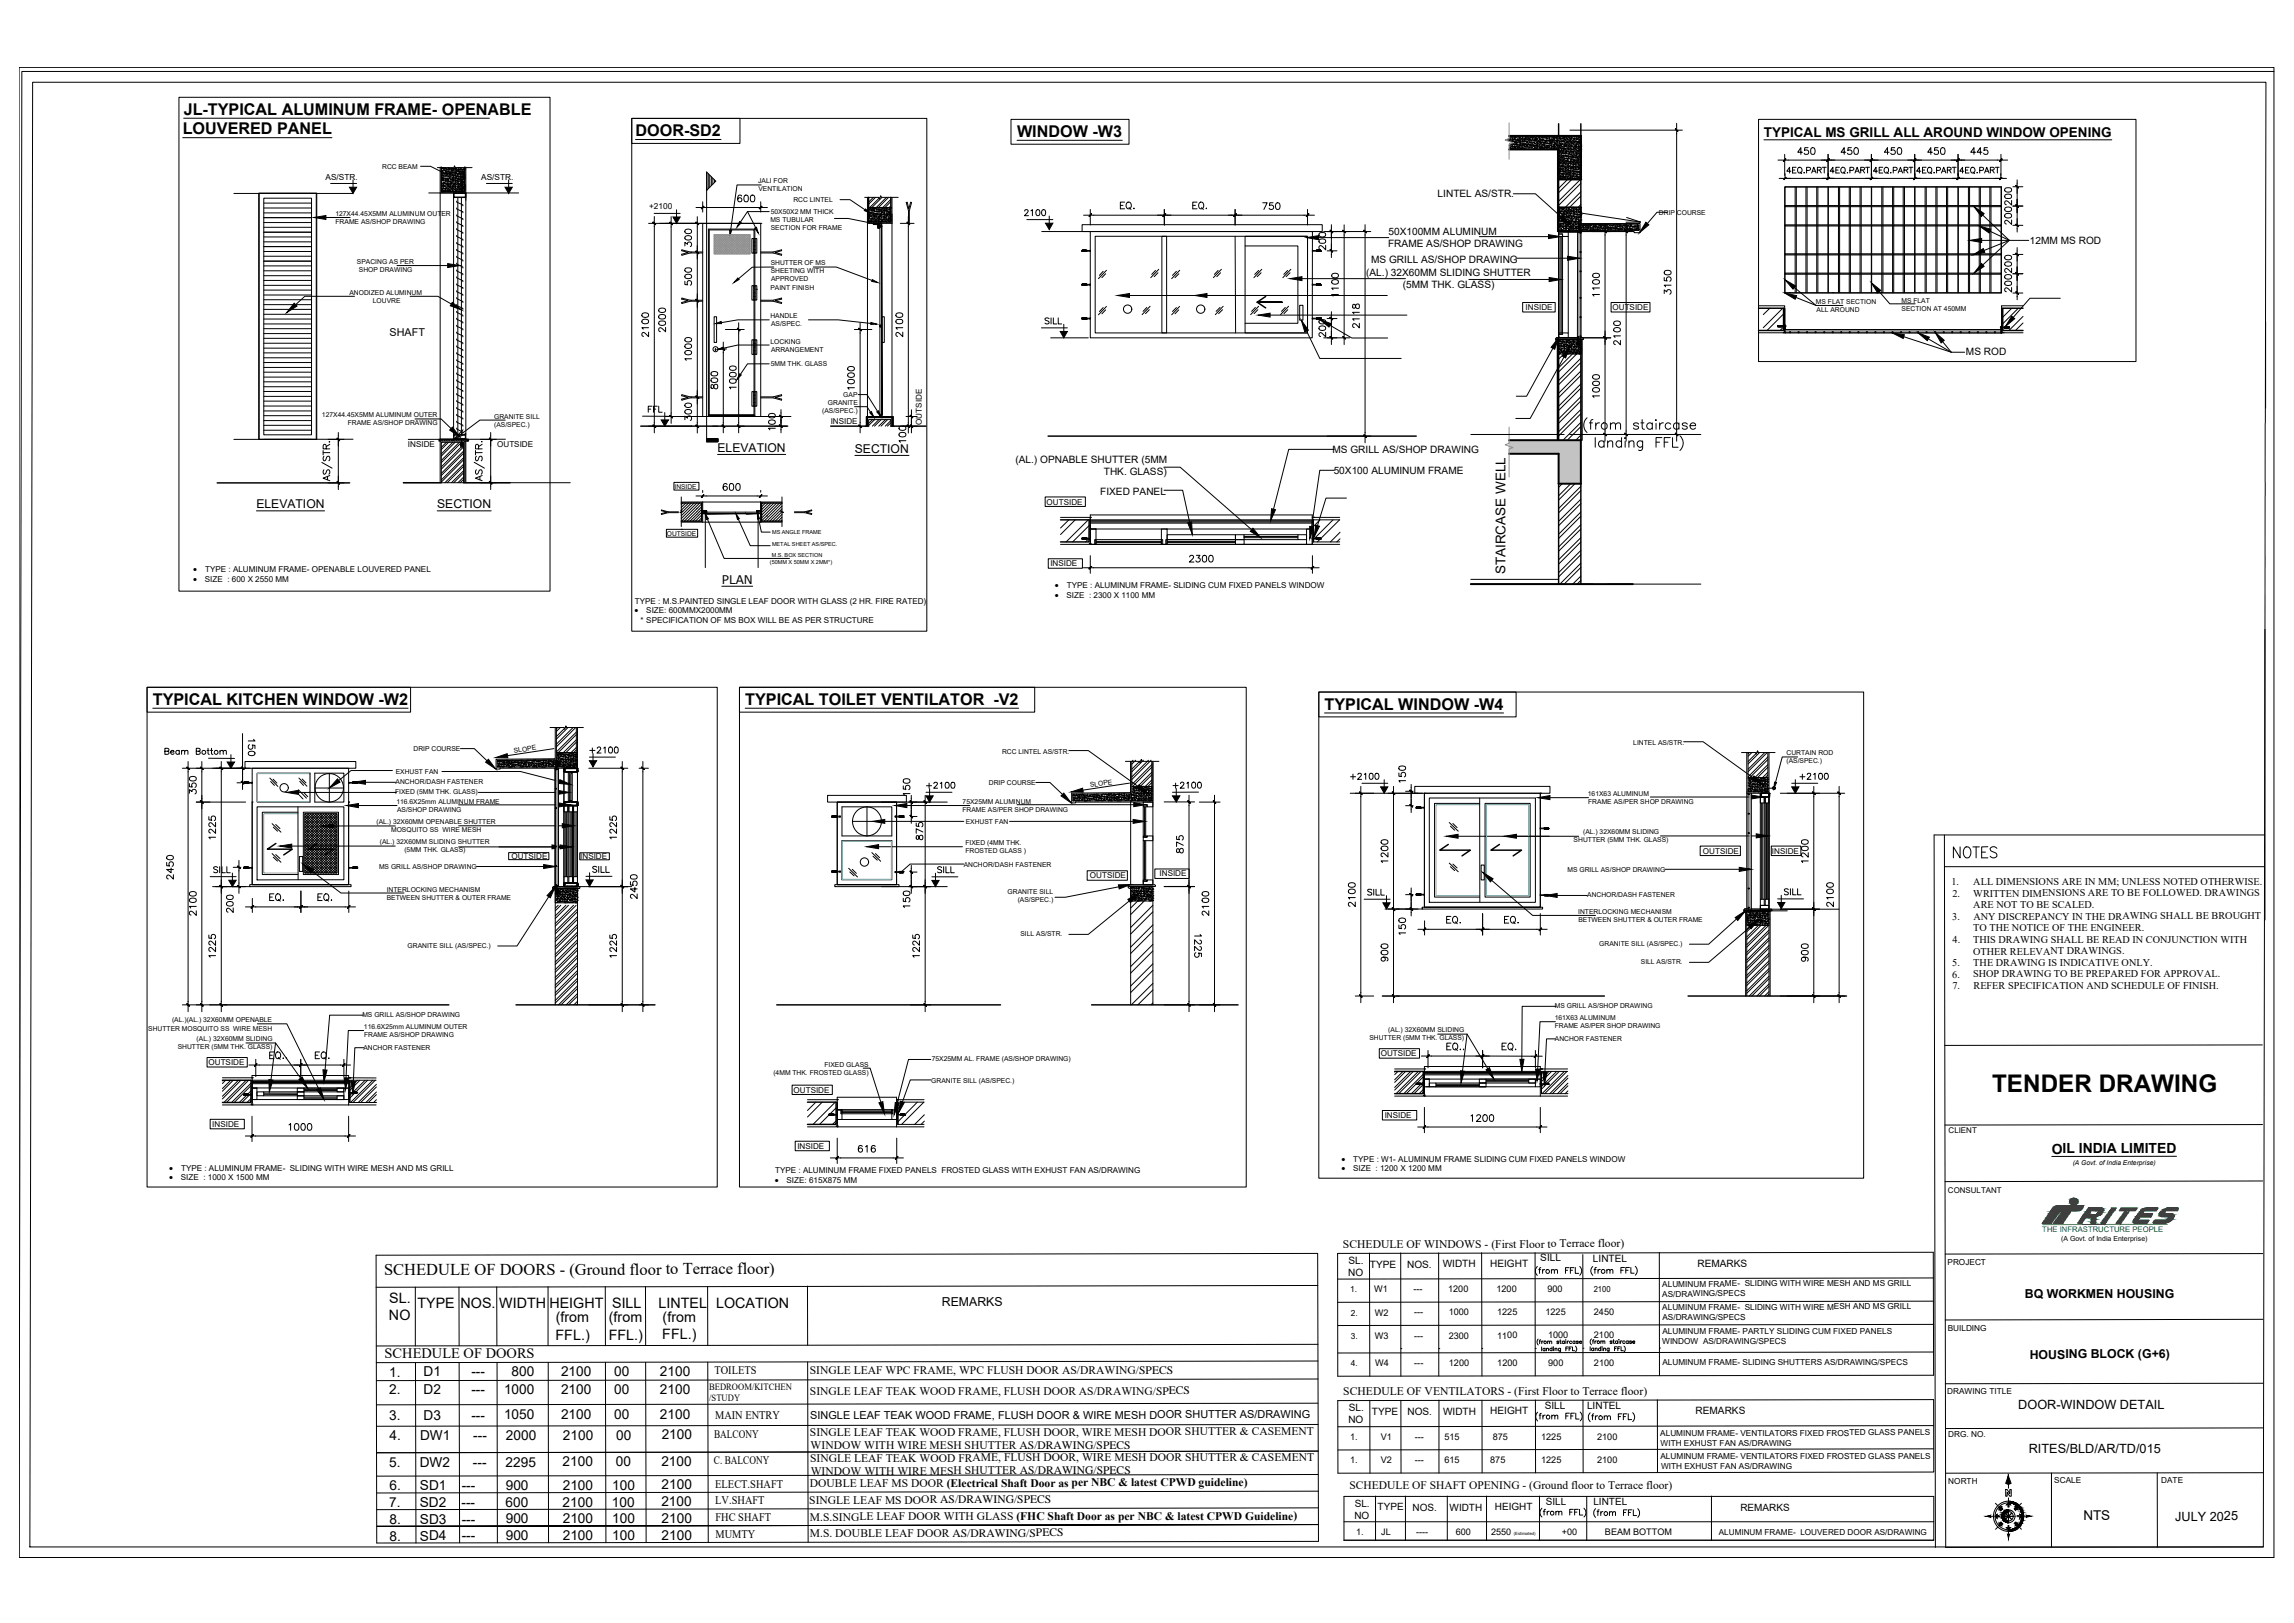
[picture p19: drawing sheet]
<svg xmlns="http://www.w3.org/2000/svg" width="594mm" height="420mm" viewBox="0 0 594 420" stroke-linecap="round" stroke-linejoin="round" font-family="sans-serif">
<defs><g id="words">
<text font-size="6.3" x="515.9" y="282.7">TENDER DRAWING</text>
<text font-size="6.2" x="504.5" y="223.3">NOTES</text>
<text font-size="5.3" x="68.4" y="234.6">EQ.</text>
<g font-size="4.9">
<text x="464.3" y="41.3">450</text>
<text x="475.5" y="41.3">450</text>
<text x="486.8" y="41.3">450</text>
<text x="498.1" y="41.3">450</text>
<text x="509.1" y="41.3">445</text>
<text x="264.2" y="57.2">2100</text>
<text x="288.9" y="55.4">EQ.</text>
<text x="307.6" y="55.4">EQ.</text>
<text x="325.6" y="55.4">750</text>
<text x="521.8" y="54.3" transform="rotate(-90 521.8 54.3)">200</text>
<text x="521.8" y="59.3" transform="rotate(-90 521.8 59.3)">200</text>
<text x="179.9" y="64.9" transform="rotate(-90 179.9 64.9)">300</text>
<text x="344.3" y="66" transform="rotate(-90 344.3 66)">200</text>
<text x="521.8" y="72" transform="rotate(-90 521.8 72)">200</text>
<text x="179.9" y="75.1" transform="rotate(-90 179.9 75.1)">500</text>
<text x="347.5" y="78" transform="rotate(-90 347.5 78)">1100</text>
<text x="415.2" y="78" transform="rotate(-90 415.2 78)">1100</text>
<text x="433.6" y="77.3" transform="rotate(-90 433.6 77.3)">3150</text>
<text x="521.8" y="76.9" transform="rotate(-90 521.8 76.9)">200</text>
<text x="169" y="88.5" transform="rotate(-90 169 88.5)">2100</text>
<text x="173.2" y="87.1" transform="rotate(-90 173.2 87.1)">2000</text>
<text x="234.6" y="88.5" transform="rotate(-90 234.6 88.5)">2100</text>
<text x="344.3" y="88.5" transform="rotate(-90 344.3 88.5)">200</text>
<text x="179.9" y="94.5" transform="rotate(-90 179.9 94.5)">1000</text>
<text x="420.5" y="90.7" transform="rotate(-90 420.5 90.7)">2100</text>
<text x="415.2" y="104.1" transform="rotate(-90 415.2 104.1)">1000</text>
<text x="179.9" y="110.1" transform="rotate(-90 179.9 110.1)">300</text>
<text x="185.9" y="128.1">600</text>
<text x="306.9" y="146.8">2300</text>
<text x="51.9" y="206.7" transform="rotate(-90 51.9 206.7)">350</text>
<text x="302.7" y="205.3">+2100</text>
<text x="56.8" y="218.4" transform="rotate(-90 56.8 218.4)">1225</text>
<text x="160.5" y="218.4" transform="rotate(-90 160.5 218.4)">1225</text>
<text x="307.3" y="221.9" transform="rotate(-90 307.3 221.9)">875</text>
<text x="360.2" y="224.4" transform="rotate(-90 360.2 224.4)">1200</text>
<text x="469.2" y="224.4" transform="rotate(-90 469.2 224.4)">1200</text>
<text x="165.8" y="233.9" transform="rotate(-90 165.8 233.9)">2450</text>
<text x="51.9" y="238.1" transform="rotate(-90 51.9 238.1)">2100</text>
<text x="351.7" y="236" transform="rotate(-90 351.7 236)">2100</text>
<text x="475.5" y="236" transform="rotate(-90 475.5 236)">2100</text>
<text x="373.2" y="240.2">EQ.</text>
<text x="388.4" y="240.2">EQ.</text>
<text x="56.8" y="249.1" transform="rotate(-90 56.8 249.1)">1225</text>
<text x="160.5" y="249.1" transform="rotate(-90 160.5 249.1)">1225</text>
<text x="311.9" y="249.1" transform="rotate(-90 311.9 249.1)">1225</text>
<text x="360.2" y="250.1" transform="rotate(-90 360.2 250.1)">900</text>
<text x="469.2" y="250.1" transform="rotate(-90 469.2 250.1)">900</text>
<text x="387.7" y="273.1">EQ.</text>
<text x="73.7" y="293.9">1000</text>
<text x="221.2" y="299.5">616</text>
</g>
<g font-size="4.4">
<text x="166.5" y="108">FFL</text>
<text x="41.6" y="196.5">Beam Bottom</text>
<text x="151.3" y="196.1">+2100</text>
<text x="348.5" y="202.8">+2100</text>
<text x="465" y="202.8">+2100</text>
<text x="238.8" y="205.3">+2100</text>
<text x="460.7" y="232.8">SILL</text>
<text x="238.8" y="249.1" transform="rotate(-90 238.8 249.1)">1225</text>
<text x="379.6" y="291.4">1200</text>
</g>
<text font-size="4.3" x="99.5" y="330.2">SCHEDULE OF DOORS - (Ground floor to Terrace floor)</text>
<g font-size="4.2">
<text x="47.6" y="29.7">JL-TYPICAL ALUMINUM FRAME- OPENABLE</text>
<text x="47.3" y="34.8">LOUVERED PANEL</text>
<text x="164.6" y="35.2">DOOR-SD2</text>
<text x="263.4" y="35.4">WINDOW -W3</text>
<text x="39.6" y="182.5">TYPICAL KITCHEN WINDOW -W2</text>
<text x="193" y="182.5">TYPICAL TOILET VENTILATOR -V2</text>
<text x="343" y="183.7">TYPICAL WINDOW -W4</text>
</g>
<g font-size="3.7">
<text x="100.7" y="341.7">NO</text>
<text x="100.8" y="337.3">SL.</text>
<text x="108.1" y="338.7">TYPE</text>
<text x="119.3" y="338.7">NOS.</text>
<text x="129.3" y="338.6">WIDTH</text>
<text x="142.3" y="338.6">HEIGHT</text>
<text x="158.5" y="338.6">SILL</text>
<text x="170.5" y="338.5">LINTEL</text>
<text x="185.4" y="338.5">LOCATION</text>
<text x="143.9" y="346.8">FFL.)</text>
<text x="143.9" y="342.4">(from</text>
<text x="157.6" y="346.8">FFL.)</text>
<text x="157.7" y="342.3">(from</text>
<text x="171.5" y="346.8">FFL.)</text>
<text x="171.6" y="342.3">(from</text>
<text x="99.6" y="351.7">SCHEDULE OF DOORS</text>
</g>
<text font-size="3.6" x="531.4" y="298.6">OIL INDIA LIMITED</text>
<g font-size="3.5">
<text x="456.8" y="35.4">TYPICAL MS GRILL ALL AROUND WINDOW OPENING</text>
<text x="389.9" y="148.7" transform="rotate(-90 389.9 148.7)">STAIRCASE WELL</text>
<text x="100.8" y="356.4">1.</text>
<text x="109.7" y="356.3">D1</text>
<text x="122.1" y="356.3">---</text>
<text x="132.5" y="356.3">800</text>
<text x="145.3" y="356.3">2100</text>
<text x="159.1" y="356.2">00</text>
<text x="170.9" y="356.2">2100</text>
<text x="100.8" y="361">2.</text>
<text x="109.7" y="361">D2</text>
<text x="122.1" y="360.9">---</text>
<text x="130.5" y="360.9">1000</text>
<text x="145.3" y="360.9">2100</text>
<text x="159.1" y="360.8">00</text>
<text x="170.9" y="360.8">2100</text>
<text x="100.8" y="367.5">3.</text>
<text x="109.7" y="367.5">D3</text>
<text x="122.1" y="367.5">---</text>
<text x="130.5" y="367.5">1050</text>
<text x="145.3" y="367.4">2100</text>
<text x="159.1" y="367.4">00</text>
<text x="170.9" y="367.4">2100</text>
<text x="100.9" y="372.8">4.</text>
<text x="108.8" y="372.8">DW1</text>
<text x="122.6" y="372.8">---</text>
<text x="131" y="372.8">2000</text>
<text x="145.8" y="372.7">2100</text>
<text x="159.6" y="372.7">00</text>
<text x="171.4" y="372.6">2100</text>
<text x="100.8" y="379.7">5.</text>
<text x="108.7" y="379.7">DW2</text>
<text x="122.5" y="379.7">---</text>
<text x="130.9" y="379.7">2295</text>
<text x="145.7" y="379.6">2100</text>
<text x="159.5" y="379.6">00</text>
<text x="171.3" y="379.6">2100</text>
<text x="100.9" y="385.8">6.</text>
<text x="108.7" y="385.8">SD1</text>
<text x="119.6" y="385.7">---</text>
<text x="131" y="385.7">900</text>
<text x="145.7" y="385.7">2100</text>
<text x="158.5" y="385.6">100</text>
<text x="171.3" y="390">2100</text>
<text x="171.3" y="385.6">2100</text>
<text x="100.8" y="390.1">7.</text>
<text x="100.9" y="394.5">8.</text>
<text x="108.7" y="390.1">SD2</text>
<text x="108.7" y="394.4">SD3</text>
<text x="119.5" y="390.1">---</text>
<text x="119.6" y="394.4">---</text>
<text x="130.9" y="390.1">600</text>
<text x="131" y="394.4">900</text>
<text x="145.7" y="390">2100</text>
<text x="145.7" y="394.3">2100</text>
<text x="158.5" y="390">100</text>
<text x="158.5" y="394.3">100</text>
<text x="171.3" y="394.3">2100</text>
<text x="516.5" y="392.3">NW</text>
<text x="519.6" y="395.8" transform="rotate(-90 519.6 395.8)">SW</text>
<text x="520.4" y="392.3">NE</text>
<text x="523.2" y="395.8" transform="rotate(-90 523.2 395.8)">SE</text>
<text x="539.5" y="393.6">NTS</text>
<text x="100.9" y="398.8">8.</text>
<text x="108.7" y="398.8">SD4</text>
<text x="119.6" y="398.8">---</text>
<text x="131" y="398.8">900</text>
<text x="145.7" y="398.7">2100</text>
<text x="158.5" y="398.7">100</text>
<text x="171.3" y="398.7">2100</text>
</g>
<g font-size="3.3">
<text x="522.7" y="364.7">DOOR-WINDOW DETAIL</text>
<text x="525.4" y="376.3">RITES/BLD/AR/TD/015</text>
<text x="563.3" y="393.7">JULY 2025</text>
</g>
<g font-size="3.2">
<text x="243.9" y="338.2">REMARKS</text>
<text x="524.4" y="336">BQ WORKMEN HOUSING</text>
<text x="525.6" y="351.7">HOUSING BLOCK (G+6)</text>
</g>
<g font-size="3.1">
<text x="185.8" y="117">ELEVATION</text>
<text x="221.4" y="117.2">SECTION</text>
<text x="66.4" y="131.6">ELEVATION</text>
<text x="113.2" y="131.6">SECTION</text>
<text x="186.9" y="151.1">PLAN</text>
<text x="516.1" y="394.1">W</text>
<text x="521.1" y="394.1">E</text>
</g>
<g font-size="3">
<text x="347.8" y="323">SCHEDULE OF WINDOWS - (First Floor to Terrace floor)</text>
<text x="185" y="355.8">TOILETS</text>
<text x="209.7" y="355.8">SINGLE LEAF WPC FRAME, WPC FLUSH DOOR AS/DRAWING/SPECS</text>
<text x="209.7" y="361.2">SINGLE LEAF TEAK WOOD FRAME, FLUSH DOOR AS/DRAWING/SPECS</text>
<text x="347.9" y="361.2">SCHEDULE OF VENTILATORS - (First Floor to Terrace floor)</text>
<text x="185.2" y="367.4">MAIN ENTRY</text>
<text x="209.7" y="371.9">SINGLE LEAF TEAK WOOD FRAME, FLUSH DOOR, WIRE MESH DOOR SHUTTER &amp; CASEMENT</text>
<text x="184.9" y="372.2">BALCONY</text>
<text x="209.9" y="375.2">WINDOW WITH WIRE MESH SHUTTER AS/DRAWING/SPECS</text>
<text x="184.9" y="379.1">C. BALCONY</text>
<text x="209.8" y="378.5">SINGLE LEAF TEAK WOOD FRAME, FLUSH DOOR, WIRE MESH DOOR SHUTTER &amp; CASEMENT</text>
<text x="210" y="381.8">WINDOW WITH WIRE MESH SHUTTER AS/DRAWING/SPECS</text>
<text x="185.2" y="385.2">ELECT.SHAFT</text>
<text x="185.2" y="389.5">LV.SHAFT</text>
<text x="209.6" y="389.3">SINGLE LEAF MS DOOR AS/DRAWING/SPECS</text>
<text x="209.7" y="385">DOUBLE LEAF MS DOOR (Electrical Shaft Door as per NBC &amp; latest CPWD guideline)</text>
<text x="349.4" y="385.5">SCHEDULE OF SHAFT OPENING - (Ground floor to Terrace floor)</text>
<text x="185.3" y="393.8">FHC SHAFT</text>
<text x="209.7" y="393.7">M.S.SINGLE LEAF DOOR WITH GLASS (FHC Shaft Door as per NBC &amp; latest CPWD Guideline)</text>
<text x="185.3" y="398.1">MUMTY</text>
<text x="209.7" y="398">M.S. DOUBLE LEAF DOOR AS/DRAWING/SPECS</text>
</g>
<g font-size="2.8">
<text x="100.9" y="86.9">SHAFT</text>
<text x="209.8" y="367.5">SINGLE LEAF TEAK WOOD FRAME, FLUSH DOOR &amp; WIRE MESH DOOR SHUTTER AS/DRAWING</text>
</g>
<g font-size="2.7">
<text x="505.4" y="229.1">1.</text>
<text x="505.6" y="232.1">2.</text>
<text x="511" y="229.1">ALL DIMENSIONS ARE IN MM; UNLESS NOTED OTHERWISE.</text>
<text x="511" y="232.1">WRITTEN DIMENSIONS ARE TO BE FOLLOWED. DRAWINGS</text>
<text x="505.6" y="238.1">3.</text>
<text x="511" y="235.1">ARE NOT TO BE SCALED.</text>
<text x="511.1" y="238.1">ANY DISCREPANCY IN THE DRAWING SHALL BE BROUGHT</text>
<text x="505.7" y="244.1" transform="rotate(-1 505.7 244.1)">4.</text>
<text x="511" y="241.1">TO THE NOTICE OF THE ENGINEER.</text>
<text x="511" y="244.1">THIS DRAWING SHALL BE READ IN CONJUNCTION WITH</text>
<text x="505.6" y="250.1">5.</text>
<text x="511" y="247.1">OTHER RELEVANT DRAWINGS.</text>
<text x="511" y="250">THE DRAWING IS INDICATIVE ONLY.</text>
<text x="505.6" y="253.1">6.</text>
<text x="505.6" y="256.1">7.</text>
<text x="511" y="253">SHOP DRAWING TO BE PREPARED FOR APPROVAL.</text>
<text x="511.1" y="256.1">REFER SPECIFICATION AND SCHEDULE OF FINISH.</text>
</g>
<g font-size="2.6">
<text x="372.3" y="51">LINTEL AS/STR.</text>
<text x="359.5" y="63.9">FRAME AS/SHOP DRAWING</text>
<text x="359.6" y="60.8">50X100MM ALUMINUM</text>
<text x="525.7" y="63">12MM MS ROD</text>
<text x="353.8" y="71.4">(AL.) 32X60MM SLIDING SHUTTER</text>
<text x="355.1" y="68.1">MS GRILL AS/SHOP DRAWING</text>
<text x="363.3" y="74.6">(5MM THK. GLASS)</text>
<text x="509.1" y="91.9">MS ROD</text>
<text x="263" y="119.8">(AL.) OPNABLE SHUTTER (5MM</text>
<text x="345" y="117.2">MS GRILL AS/SHOP DRAWING</text>
<text x="285.9" y="122.9">THK. GLASS)</text>
<text x="345.4" y="122.8">50X100 ALUMINUM FRAME</text>
<text x="284.9" y="128">FIXED PANEL</text>
<text x="349.2" y="327.2">SL.</text>
<text x="354.8" y="328.2">TYPE</text>
<text x="364.4" y="328.2">NOS.</text>
<text x="373.6" y="328.1">WIDTH</text>
<text x="385.9" y="328.1">HEIGHT</text>
<text x="398.9" y="326.6">SILL</text>
<text x="412.5" y="326.7">LINTEL</text>
<text x="439.6" y="328">REMARKS</text>
<text x="349.2" y="330.3">NO</text>
<text x="349.3" y="365.3">SL.</text>
<text x="400" y="364.7">SILL</text>
<text x="411" y="364.8">LINTEL</text>
<text x="349.2" y="368.5" transform="rotate(-1 349.2 368.5)">NO</text>
<text x="355.3" y="366.2">TYPE</text>
<text x="364.5" y="366.3">NOS.</text>
<text x="373.7" y="366.2">WIDTH</text>
<text x="385.9" y="366.2">HEIGHT</text>
<text x="439.1" y="366.1">REMARKS</text>
<text x="400.3" y="389.6">SILL</text>
<text x="412.7" y="389.7">LINTEL</text>
<text x="350.8" y="393.2">NO</text>
<text x="350.8" y="390.1">SL.</text>
<text x="356.8" y="391">TYPE</text>
<text x="365.8" y="391.1">NOS.</text>
<text x="375.4" y="391.1">WIDTH</text>
<text x="387.1" y="391">HEIGHT</text>
<text x="450.7" y="391.1">REMARKS</text>
</g>
<g font-size="2.5">
<text x="183.6" y="360">BEDROOM/KITCHEN</text>
<text x="183.7" y="362.8">/STUDY</text>
</g>
<g font-size="2.4">
<text x="355.9" y="334.6">W1</text>
<text x="366" y="334.5">---</text>
<text x="375" y="334.5">1200</text>
<text x="387.5" y="334.5">1200</text>
<text x="400.7" y="334.4">900</text>
<text x="356.1" y="340.6">W2</text>
<text x="366.2" y="340.5">---</text>
<text x="375.2" y="340.5">1000</text>
<text x="387.7" y="340.5">1225</text>
<text x="400.2" y="340.5">1225</text>
<text x="412.8" y="340.5">2450</text>
<text x="356.1" y="346.6">W3</text>
<text x="366.2" y="346.6">---</text>
<text x="375.2" y="346.5">2300</text>
<text x="387.7" y="346.5">1100</text>
<text x="400.9" y="346.5">1000</text>
<text x="412.8" y="346.5">2100</text>
<text x="356.1" y="353.7">W4</text>
<text x="366.3" y="353.7">---</text>
<text x="375.2" y="353.7">1200</text>
<text x="387.7" y="353.6">1200</text>
<text x="400.9" y="353.6">900</text>
<text x="412.8" y="353.6">2100</text>
<text x="349.7" y="372.8">1.</text>
<text x="357.6" y="372.8">V1</text>
<text x="366.4" y="372.8">---</text>
<text x="374" y="372.7">515</text>
<text x="386.6" y="372.7">875</text>
<text x="399.1" y="372.7">1225</text>
<text x="413.6" y="372.7">2100</text>
<text x="349.7" y="378.8">1.</text>
<text x="357.6" y="378.8">V2</text>
<text x="366.4" y="378.8">---</text>
<text x="374" y="378.8">615</text>
<text x="385.9" y="378.7">875</text>
<text x="399.1" y="378.7">1225</text>
<text x="413.6" y="378.7">2100</text>
</g>
<g font-size="2.3">
<text x="351.2" y="397.4">1.</text>
<text x="357.7" y="397.4">JL</text>
<text x="366.7" y="397.4">----</text>
<text x="377" y="397.4">600</text>
<text x="386.2" y="397.4">2550</text>
<text x="404.5" y="397.4">+00</text>
<text x="415.6" y="397.4">BEAM BOTTOM</text>
</g>
<g font-size="2.2">
<text x="50.1" y="148.1">·</text>
<text x="50.1" y="150.6">·</text>
<text x="273.2" y="152.2">·</text>
<text x="273.2" y="154.8">·</text>
<text x="164.3" y="158.8">·</text>
<text x="43.8" y="303.1">·</text>
<text x="43.8" y="305.6">·</text>
<text x="347.4" y="300.7">·</text>
<text x="347.4" y="303.3">·</text>
<text x="200.7" y="306.3">·</text>
<text x="349.6" y="334.6">1.</text>
<text x="412.7" y="334.5">2100</text>
<text x="349.8" y="340.6">2.</text>
<text x="349.8" y="346.6">3.</text>
<text x="349.8" y="353.7">4.</text>
</g>
<g font-size="2.1">
<text x="84.3" y="46.5">AS/STR.</text>
<text x="124.6" y="46.5">AS/STR.</text>
<text x="168.1" y="54.2">+2100</text>
<text x="395.1" y="80.2">INSIDE</text>
<text x="417.6" y="80.3">OUTSIDE</text>
<text x="215.1" y="109.9">INSIDE</text>
<text x="238.7" y="110" transform="rotate(-90 238.7 110)">OUTSIDE</text>
<text x="105.7" y="115.8">INSIDE</text>
<text x="128.8" y="115.8">OUTSIDE</text>
<text x="271" y="130.7">OUTSIDE</text>
<text x="53.1" y="148.1">TYPE : ALUMINUM FRAME- OPENABLE LOUVERED PANEL</text>
<text x="272" y="146.6">INSIDE</text>
<text x="53.1" y="150.6">SIZE : 600 X 2550 MM</text>
<text x="276.2" y="154.8">SIZE : 2300 X 1100 MM</text>
<text x="276.3" y="152.2">TYPE : ALUMINUM FRAME- SLIDING CUM FIXED PANELS WINDOW</text>
<text x="164.4" y="156.3">TYPE : M.S.PAINTED SINGLE LEAF DOOR WITH GLASS (2 HR. FIRE RATED)</text>
<text x="165.9" y="161.3">* SPECIFICATION OF MS BOX WILL BE AS PER STRUCTURE</text>
<text x="167.4" y="158.8">SIZE: 600MMX2000MM</text>
<text x="441" y="221">OUTSIDE</text>
<text x="458.9" y="221">INSIDE</text>
<text x="132.4" y="222.4">OUTSIDE</text>
<text x="150.3" y="222.3">INSIDE</text>
<text x="282.3" y="227.4">OUTSIDE</text>
<text x="300.3" y="226.9">INSIDE</text>
<text x="54" y="275.8">OUTSIDE</text>
<text x="357.6" y="273.5">OUTSIDE</text>
<text x="205.5" y="282.9">OUTSIDE</text>
<text x="55" y="291.7">INSIDE</text>
<text x="358.6" y="289.4">INSIDE</text>
<text x="504.6" y="293.4">CLIENT</text>
<text x="206.5" y="297.4">INSIDE</text>
<text x="46.8" y="305.6">SIZE : 1000 X 1500 MM</text>
<text x="46.9" y="303.1">TYPE : ALUMINUM FRAME- SLIDING WITH WIRE MESH AND MS GRILL</text>
<text x="200.7" y="303.8">TYPE : ALUMINUM FRAME FIXED PANELS FROSTED GLASS WITH EXHUST FAN AS/DRAWING</text>
<text x="350.4" y="303.3">SIZE : 1200 X 1200 MM</text>
<text x="350.5" y="300.7">TYPE : W1- ALUMINUM FRAME SLIDING CUM FIXED PANELS WINDOW</text>
<text x="203.7" y="306.3">SIZE: 615X875 MM</text>
<text x="504.5" y="308.8">CONSULTANT</text>
<text x="504.3" y="327.5">PROJECT</text>
<text x="430.5" y="333.1">ALUMINUM FRAME- SLIDING WITH WIRE MESH AND MS GRILL</text>
<text x="430.5" y="335.7">AS/DRAWING/SPECS</text>
<text x="430.5" y="339.1">ALUMINUM FRAME- SLIDING WITH WIRE MESH AND MS GRILL</text>
<text x="430.5" y="341.7">AS/DRAWING/SPECS</text>
<text x="430.5" y="347.9">WINDOW AS/DRAWING/SPECS</text>
<text x="430.5" y="345.3">ALUMINUM FRAME- PARTLY SLIDING CUM FIXED PANELS</text>
<text x="504.4" y="344.6">BUILDING</text>
<text x="430.5" y="353.5">ALUMINUM FRAME- SLIDING SHUTTERS AS/DRAWING/SPECS</text>
<text x="504.3" y="361">DRAWING TITLE</text>
<text x="430" y="371.7">ALUMINUM FRAME- VENTILATORS FIXED FROSTED GLASS PANELS</text>
<text x="430" y="377.7">ALUMINUM FRAME- VENTILATORS FIXED FROSTED GLASS PANELS</text>
<text x="430.1" y="374.4">WITH EXHUST FAN AS/DRAWING</text>
<text x="504.5" y="372.1">DRG. NO.</text>
<text x="430.2" y="380.3">WITH EXHUST FAN AS/DRAWING</text>
<text x="559.7" y="384">DATE</text>
<text x="504.6" y="384.1">NORTH</text>
<text x="532" y="384.1">SCALE</text>
<text x="445.1" y="397.3">ALUMINUM FRAME- LOUVERED DOOR AS/DRAWING</text>
</g>
<text font-size="2" fill="#009926" x="528.9" y="319">THE INFRASTRUCTURE PEOPLE</text>
<text font-size="1.8" x="533.8" y="321.3">(A Govt. of India Enterprise)</text>
<g font-size="1.7">
<text x="99" y="43.8">RCC BEAM</text>
<text x="196.4" y="47.5">JALI FOR</text>
<text x="196.4" y="49.5">VENTILATION</text>
<text x="205.5" y="52.4">RCC LINTEL</text>
<text x="86.9" y="56">127X44.45X5MM ALUMINUM OUTER</text>
<text x="86.9" y="58.1">FRAME AS/SHOP DRAWING</text>
<text x="199.5" y="57.4">MS TUBULAR</text>
<text x="199.6" y="55.3">50X50X2 MM THICK</text>
<text x="199.6" y="59.5">SECTION FOR FRAME</text>
<text x="429.6" y="55.6">DRIP COURSE</text>
<text x="92.4" y="68.3">SPACING AS PER</text>
<text x="93" y="70.4">SHOP DRAWING</text>
<text x="199.6" y="68.7">SHUTTER OF MS</text>
<text x="199.6" y="70.8">SHEETING WITH</text>
<text x="90.5" y="76.3">ANODIZED ALUMINUM</text>
<text x="199.5" y="75">PAINT FINISH</text>
<text x="199.7" y="72.9">APPROVED</text>
<text x="96.6" y="78.4">LOUVRE</text>
<text x="199.5" y="82.4">HANDLE</text>
<text x="470.3" y="78.7">MS FLAT SECTION</text>
<text x="470.4" y="80.9">ALL AROUND</text>
<text x="492.4" y="78.3">MS FLAT</text>
<text x="492.5" y="80.4">SECTION AT 450MM</text>
<text x="199.5" y="88.9">LOCKING</text>
<text x="199.7" y="84.5">AS/SPEC.</text>
<text x="199.6" y="94.7">5MM THK. GLASS</text>
<text x="199.7" y="91.1">ARRANGEMENT</text>
<text x="212.9" y="106.9">(AS/SPEC.)</text>
<text x="214.4" y="104.7">GRANITE</text>
<text x="218.4" y="102.8">GAP</text>
<text x="83.4" y="108">127X44.45X5MM ALUMINUM OUTER</text>
<text x="90.1" y="110.2">FRAME AS/SHOP DRAWING</text>
<text x="128" y="108.4">GRANITE SILL</text>
<text x="128" y="110.5">(AS/SPEC.)</text>
<text x="174.7" y="126.5">INSIDE</text>
<text x="172.7" y="138.6">OUTSIDE</text>
<text x="107.1" y="194.5">DRIP COURSE</text>
<text x="133.2" y="194.9" transform="rotate(-9 133.2 194.9)">SLOPE</text>
<text x="259.5" y="195.2">RCC LINTEL AS/STR.</text>
<text x="423" y="192.9">LINTEL AS/STR.</text>
<text x="462.7" y="195.5">CURTAIN ROD</text>
<text x="462.7" y="197.6">(AS/SPEC.)</text>
<text x="102.4" y="202.9">ANCHOR/DASH FASTENER</text>
<text x="102.5" y="200.3">EXHUST FAN</text>
<text x="256.1" y="203.2">DRIP COURSE</text>
<text x="282.4" y="203.8" transform="rotate(-9 282.4 203.8)">SLOPE</text>
<text x="102.3" y="205.6">FIXED (5MM THK. GLASS)</text>
<text x="102.6" y="208.1">116.6X25mm ALUMINUM FRAME</text>
<text x="249.3" y="208">75X25MM ALUMINUM</text>
<text x="411.2" y="206">161X63 ALUMINUM</text>
<text x="411.3" y="208.1">FRAME AS/PER SHOP DRAWING</text>
<text x="97.5" y="213.3">(AL.) 32X60MM OPENABLE SHUTTER</text>
<text x="101.3" y="215.4">MOSQUITO SS WIRE MESH</text>
<text x="102.8" y="210.2">AS/SHOP DRAWING</text>
<text x="249.2" y="210.1">FRAME AS/PER SHOP DRAWING</text>
<text x="250.1" y="213.4">EXHUST FAN</text>
<text x="410" y="216">(AL.) 32X60MM SLIDING</text>
<text x="98.4" y="218.5">(AL.) 32X60MM SLIDING SHUTTER</text>
<text x="104.7" y="220.6">(5MM THK. GLASS)</text>
<text x="250" y="218.9">FIXED (4MM THK.</text>
<text x="250" y="220.9">FROSTED GLASS )</text>
<text x="407.5" y="218.1">SHUTTER (5MM THK. GLASS)</text>
<text x="98.2" y="225">MS GRILL AS/SHOP DRAWING</text>
<text x="249.6" y="224.5">ANCHOR/DASH FASTENER</text>
<text x="405.9" y="225.8">MS GRILL AS/SHOP DRAWING</text>
<text x="100.1" y="230.8">INTERLOCKING MECHANISM</text>
<text x="100.1" y="232.9">BETWEEN SHUTTER &amp; OUTER FRAME</text>
<text x="260.9" y="231.5">GRANITE SILL</text>
<text x="263.6" y="233.6">(AS/SPEC.)</text>
<text x="411" y="232.2">ANCHOR/DASH FASTENER</text>
<text x="408.7" y="236.6">INTERLOCKING MECHANISM</text>
<text x="408.8" y="238.7">BETWEEN SHUTTER &amp; OUTER FRAME</text>
<text x="105.6" y="245.3">GRANITE SILL (AS/SPEC.)</text>
<text x="264.3" y="242.3">SILL AS/STR.</text>
<text x="414.2" y="244.9">GRANITE SILL (AS/SPEC.)</text>
<text x="424.9" y="249.6">SILL AS/STR.</text>
<text x="93.8" y="263.3">MS GRILL AS/SHOP DRAWING</text>
<text x="402.6" y="264">161X63 ALUMINUM</text>
<text x="402.7" y="261">MS GRILL AS/SHOP DRAWING</text>
<text x="38.4" y="266.8">SHUTTER MOSQUITO SS WIRE MESH</text>
<text x="44.6" y="264.7">(AL.)(AL.) 32X60MM OPENABLE</text>
<text x="50.9" y="269.4">(AL.) 32X60MM SLIDING</text>
<text x="94.3" y="266.5">116.6X25mm ALUMINUM OUTER</text>
<text x="94.3" y="268.6">FRAME AS/SHOP DRAWING</text>
<text x="354.6" y="269.2">SHUTTER (5MM THK. GLASS)</text>
<text x="359.5" y="267.1">(AL.) 32X60MM SLIDING</text>
<text x="402.7" y="269.5">ANCHOR FASTENER</text>
<text x="402.7" y="266.1">FRAME AS/PER SHOP DRAWING</text>
<text x="46" y="271.5">SHUTTER (5MM THK. GLASS)</text>
<text x="94.1" y="271.8">ANCHOR FASTENER</text>
<text x="241.3" y="274.7">75X25MM AL. FRAME (AS/SHOP DRAWING)</text>
<text x="200.3" y="278.2">(4MM THK. FROSTED GLASS)</text>
<text x="213.5" y="276.1">FIXED GLASS</text>
<text x="241.2" y="280.2">GRANITE SILL (AS/SPEC.)</text>
<text x="536.8" y="301.6">(A Govt. of India Enterprise)</text>
</g>
<g font-size="1.4">
<text x="199.9" y="141.4">METAL SHEET AS/SPEC.</text>
<text x="199.9" y="138.2">MS ANGLE FRAME</text>
<text x="199.4" y="145.9">(50MM X 50MM X 2MM*)</text>
<text x="199.9" y="144.2">M.S. BOX SECTION</text>
</g>
<text font-size="1.1" x="392" y="397.4">(Estimated)</text>
</g></defs>
<!-- layer: HATCH -->
<g fill="none" stroke="#000" stroke-width=".26">
<path d="M163.6 30.6h28v6.5h-28zM261.8 30.9h30.6v6.4h-30.6zM390 36.2h.1M390.2 36.3h.1M390.4 36.1h.1M390.6 36.4h.1M390.7 36.3h.1M390.8 35.9h.1M390.8 37.6h.1M390.8 35.3h.1M390.9 38.1h.1M390.9 38.5h.1"/>
<path d="M390.9 37.6h.1M390.9 35.3h.1M390.9 38.3h.1M390.9 36.4h.1M390.9 36h.1M391 35.6h.1M391 38.1h.1M391 36.7h.1M391 35.8h.1M391 35.3h.1M391 37.3h.1M391.1 36.1h.1"/>
<path d="M391.1 36.6l-.1 .1M391.1 36.7h.1M391.1 38.5h.1M391.2 38.1l.1 .1h-.2M391.2 36.6h.1M391.2 37.4h.1M391.2 36.1v.1M391.2 38.1v.1M391.2 38.1h-.1M391.3 37.5h.1M391.4 38.5h.1M391.4 35.3h.1"/>
<path d="M391.4 37.9h.1M391.4 36.3h.1M391.4 38.4h.1M391.4 35.6h.1M391.4 37.1h.1M391.4 35.9h.1M391.5 38.4h.1M391.5 36.2h.1M391.5 36.6h.1M391.6 35.2h.1M391.5 37.5h.1M391.5 38h.1"/>
<path d="M391.6 36.3h.1M391.6 36.7h.1M391.6 37.1h.1M391.6 35.5h.1M391.6 35.9h.1M391.6 37h.1M391.6 37.3h.1M391.6 37.5h.1M391.7 36.6h.1M391.7 38.1h.1M391.7 35.3h.1M391.7 36.1h.1"/>
<path d="M391.7 37.9h.1M391.7 38.4h.1M391.8 36.2h.1M391.8 38.6h.1M391.8 36.4h.1M391.8 35.7h.1M391.9 36.6h.1M391.9 37.4h.1M392 36.6h.1M392 37.3h.1M392 37.9h.1M392.1 37.5h.1"/>
<path d="M392.1 37.9h.1M392.1 36.2h.1M392.1 37.8h.1M392.1 35.6h.1M392.1 36h.1M392.1 35.4h.1M392.1 37h.1M392.1 38.6h.1M392.1 38.2h.1M392.2 37.5h.1M392.2 37.9h.1M392.2 38.3h.1"/>
<path d="M392.2 35.2h.1M392.2 36.2h.1M392.2 36.6h.1M392.2 37h.1M392.3 35.8h.1M392.3 35.4h.1M392.3 35.4l-.2 .2 .1-.2M392.3 36.1h.1M392.3 37.3h.1M392.3 37h.1M392.4 37.4h.1M392.4 35.3h.1"/>
<path d="M392.4 36.2h.1M392.4 36.4h.1M392.4 38.1h.1M392.4 36.9v.1M392.4 37h.1M392.4 38v.1M392.4 36.8l-.1 .1M392.5 38.6h.1M392.5 38l-.1 .1M392.5 35.5v.1M392.5 37.8h.1M392.5 36.7h.1"/>
<path d="M392.5 37.5h.1M392.5 38.3v.1M392.6 35.6h.1M392.6 38.3l-.1 .1M392.7 36.4h.1M392.8 37.1h.1M392.7 36.9h.1M392.7 37.9h.1M392.8 38.6h.1M392.8 36.4h.1M392.8 37.4h.1M392.8 37.8h.1"/>
<path d="M392.8 38.2h.1M392.8 36h.1M392.8 36.1h.1M392.8 37.6h.1M392.9 37.4h.1M392.8 36.5h.1M392.8 37h.1M392.8 36.9h.1M392.8 38.5h.1M392.9 35.3h.1M392.9 35.7h.1M392.9 37.3h.1"/>
<path d="M393 38.7h.1M393 37.3h.1M393.1 38.3h.1M393 36.2v.1M393 38.2h.1M393 35.4h.1M393.1 36h.1M393.1 36.4h.1M393.1 36.2h.1M393.1 36.2l-.1 .1M393.1 36.3h.1M393.1 37.9h.1"/>
<path d="M393.1 38.6h.1M393.2 36.8h.1M393.2 36.7h.1M393.2 37.5h.1M393.3 35.3h.1M393.3 37.7h.1M393.3 38.2h.1M393.4 35.5h.1M393.4 35.9h.1M393.4 38h.1M393.5 37.6h.1M393.4 35.6h.1"/>
<path d="M393.4 37.7h.1M393.4 38.1h.1M393.4 38.5h.1M393.4 36h.1M393.5 36.4h.1M393.5 36.9h.1M393.5 37.3h.1M393.5 38.6h.1M393.5 35.2h.1M393.5 35.6h.1M393.5 36h.1M393.5 35.9h.1"/>
<path d="M393.5 37.5h.1M393.6 36.5h.1M393.6 36.7h.1M393.6 38.4h.1M393.6 35.6l-.2 .1M393.6 35.6l-.1 .1M393.6 37.3h.1M393.6 37.7h.1M393.7 35.4h.1M393.8 37.5h.1M393.7 36.2h.1M393.7 37.1l-.1 .1"/>
<path d="M393.7 37l-.1 .1M393.8 38.1h.1M393.8 36.7h.1M393.8 38.7h.1M393.8 36.2h.1M393.8 37.8h.1M393.8 38.6l.1-.2-.1 .2M393.9 35.9h.1M393.9 36.7h.1M393.9 37.5h.1M394 36.7h.1M394 37.2h.1"/>
<path d="M394 38h.1M394 35.8h.1M394.1 37.6h.1M394.1 38h.1M394.1 38.4h.1M394.1 36.4h.1M394.1 36.8h.1M394.1 37.2h.1M394.1 36.1h.1M394.2 35.5h.1M394.2 35.9h.1M394.2 38.1h.1"/>
<path d="M394.2 35.3h.1M394.2 38.5h.1M394.2 37.4h.1M394.3 35.6h.1M394.3 36.7h.1M394.3 37.4h.1M394.3 35.8h.1M394.3 36.2h.1M394.3 38.2h.1M394.4 35.4h.1M394.5 36.6h.1M394.5 37.1h.1"/>
<path d="M394.5 38.7h.1M394.5 37.2h.1M394.5 36.7h.1M394.6 38h.1M394.6 38.5h.1M394.6 37.5h.1M394.6 36.1h.1M394.6 37.7h.1M394.7 37.5h.1M394.6 36.2h.1M394.7 35.8h.1M394.7 37.9h.1"/>
<path d="M394.7 38.4h.1M394.7 38h.1M394.7 36.3h.1M394.7 36.7h.1M394.7 37.1h.1M394.8 36.3h.1M394.8 35.4h.1M394.8 35.9h.1M394.8 36.7h.1M394.8 36.1h.1M394.8 38.6h.1M394.8 38.5v.1"/>
<path d="M394.9 38h.1M394.9 37.5h.1M395 38.6h.1M394.9 35.8v.1M395 35.3h.1M395 35.7h.1M395 37.4h.1M395 37.3h.1M395 38.4h.1M395 35.5h.1M395 36.3h.1M395 36.5h.1"/>
<path d="M395 38.1h.1M395 37.3v.1M395 35.4h.2zM395.1 37.3h-.1M395.1 36.2h.1M395.2 35.7h.1M395.2 37h.1M395.2 37.5h.1M395.2 36.7h.1M395.2 37.8h.1M395.2 38.7h.1M395.3 35.2h.1"/>
<path d="M395.3 35.9h.1M395.3 37.5h.1M395.3 37.8h.1M395.3 38.3h.1M395.3 38.7h.1M395.4 36.6h.1M395.4 37h.1M395.4 37.4h.1M395.4 37.9h.1M395.4 38.1h.1M395.4 36.7h.1M395.4 35.3h.1"/>
<path d="M395.4 35.8h.1M395.4 36.2h.1M395.4 35.6h.1M395.5 36.1h.1M395.6 36.8h.1M395.6 36.5h.1M395.6 37h.1M395.6 37.6h.1M395.6 37.4h.1M395.7 37.4h.1M395.7 38.6l.1 .1M395.7 35.5h.1"/>
<path d="M395.7 36.3h.1M395.7 35.6h.1M395.7 37.1h.1M395.7 38.6v.1M395.7 38.6h.1M395.8 36.4h.1M395.8 38h.1M395.8 38.3h.1M395.9 36h.1M395.9 36.5h.1M395.9 36.8h.1M395.9 37.6h.1"/>
<path d="M395.9 38.2h.1M396 37.8h.1M396 38.2h.1M396 38.6h.1M396 36.9h.1M396 37.3h.1M396 35.8h.1M396 37.4h.1M396.1 35.7h.1M396.1 36.1h.1M396.1 36.5h.1M396.1 38.1h.1"/>
<path d="M396.1 35.8h.1M396.1 35.3h.1M396.1 37.8h.1M396.1 38.3h.1M396.1 36.2h.1M396.2 36h.1M396.2 35.6h.1M396.2 36.1l-.1 .1M396.2 36l-.1 .1M396.3 37.3v.1M396.3 36.7h.1M396.3 37.5h.1"/>
<path d="M396.3 37.5v.1M396.4 36.4h.1M396.4 35.5h.1M396.4 37.3h-.1M396.4 36.3h.1M396.4 35.4h.1M396.4 37h.1M396.4 38.6h.1M396.5 37.8h.1M396.5 37.3h.1M396.5 36.3h.1M396.5 35.5h.1"/>
<path d="M396.5 36.8h.1M396.6 37.6h.1M396.6 38.7h.1M396.7 36.4h.1M396.6 37.7h.1M396.6 38.1h.1M396.6 38.5h.1M396.6 38.2h.1M396.7 36.8h.1M396.7 37.3h.1M396.7 35.6h.1M396.7 36h.1"/>
<path d="M396.7 35.9h.1M396.7 35.2h.1M396.7 38.1h.1M396.7 35.7h.1M396.8 37.3h.1M396.8 36.2h.1M396.8 36.8h.1M396.9 35.5h.1M396.9 37.7h.1M396.9 37.5h.1M397 35.9h.1M397 35.4h.1"/>
<path d="M397.1 37.8h.1M397 35.6h.1M397.1 38.6h.1M397.1 36.4h.1M397.1 36.3h.1M397.1 36.8h.1M397.1 36.9h.1M397.2 35.3h.1M397.2 36.9h.1M397.2 38.5h.1M397.2 36.8h.1M397.2 37.7h.1"/>
<path d="M397.2 38h.1M397.2 38.4h.1M397.2 36.2h.1M397.3 36.7h.1M397.3 37.2h.1M397.3 37.6h.1M397.3 36.9h.1M397.3 35.9h.1M397.3 36.3h.1M397.3 37.8h.1M397.4 35.5h.1M397.4 38.6h.1"/>
<path d="M397.4 38.1h.1M397.5 35.9h.1M397.5 36.3h.1M397.5 36.2h.1M397.5 37.2h.1M397.5 36.4h.1M397.5 35.6h.1M397.5 36.3v.1M397.6 36.7h.1M397.6 36.2l-.1 .1M397.6 37.5h.1M397.7 36h.1"/>
<path d="M397.7 37.6h.1M397.7 38.1h.1M397.7 35.6h.1M397.7 36.4h.1M397.7 37.7l-.1 .1M397.8 38.3h.1M397.8 37.7l-.2 .1M397.8 35.3h.1M397.8 35.8h.1M397.8 38.5h.1M397.9 36h.1M397.9 38.3h.1"/>
<path d="M397.9 36.9h.1M397.9 37.7h.1M397.9 36h-.1M397.9 37.1h.1M397.9 37.5h.1M397.9 37.9h.1M397.9 36.2h.1M397.9 36.7h.1M398 35.9h.1M398 36.2h.1M398 36.7h.1M398 36h.1"/>
<path d="M398 37.6h.1M398 35.4h.1M398.1 36.9h.1M398 37.1h.1M398 37.5h.1M398 38.2h.1M398 37.4h.1M398.1 35.3h.1M398.1 36.2h.1M398.2 38h.1M398.3 37.8h.1M398.2 35.4h.1"/>
<path d="M398.2 37h.1M398.2 38.6h.1M398.3 35.7h.1M398.3 37.5h.1M398.4 36.5h.1M398.4 36.6h.1M398.4 37.1h.1M398.4 35.6h.1M398.4 36.4h.1M398.5 37.8h.1M398.5 38.3h.1M398.5 38.7h.1"/>
<path d="M398.5 37.5h.1M398.6 37h.1M398.6 37.4h.1M398.6 36.9h.1M398.6 37.7h.1M398.6 35.8h.1M398.6 36.2h.1M398.6 36.6h.1M398.6 35.2h.1M398.6 35.3h.1M398.6 38.4h.1M398.6 38.2h.1"/>
<path d="M398.7 35.6h.1M398.7 36.6h.1M398.7 35.9h.1M398.7 37.5h.1M398.7 36.1h.1M398.7 38.2h.1M398.8 36.3h.1M398.9 37.9h.1M398.9 37h.1M399 37h.1M398.9 36.5l-.1 .1M398.9 36.4l-.1 .1"/>
<path d="M398.9 35.3h.1M398.9 36.9h.1M398.9 38.5h.1M399 37.9h.1M399 38.4h.1M399 37.5h.1M399 38l.2-.1-.3 .1M399 35.6h.1M399 36.1h.1M399.1 36.4h.1M399.2 37h.1M399.2 38.1h.1"/>
<path d="M399.2 38.6h.1M399.2 37.3h.1M399.2 37.8h.1M399.2 36.1h.1M399.2 36.5h.1M399.2 36.9h.1M399.3 35.3h.1M399.3 35.6h.1M399.3 37.8h.1M399.3 37.4h.1M399.4 35.6h.1M399.4 36.5h.1"/>
<path d="M399.4 38.1h.1M399.4 38.2h.1M399.4 35.8h.1M399.4 37.3h.1M399.4 36.1h.1M399.4 38.3h.1M399.4 36.3h.1M399.5 35.2h.1M399.5 36h.1M399.5 36.1l-.1 .1M399.6 38.4h.1M399.6 36.9h.1"/>
<path d="M399.6 37.3h.1M399.7 36.1h.1M399.7 37.6h.1M399.7 35.2h.1M399.7 36.8h.1M399.7 38.4h.1M399.7 35.6h.1M399.8 35.2h.1M399.7 37.8h.1M399.7 36.4h.1M399.8 38.5h.1M399.8 37.3h.1"/>
<path d="M399.8 37.6h.1M399.8 38.1h.1M399.8 35.5h.1M399.9 36h.1M399.9 36.4h.1M399.9 36.8h.1M399.9 37h.1M399.9 37.1h.1M399.9 37.1h-.1M399.9 35.6h.1M399.9 38.7h.1M399.9 37.8h.1"/>
<path d="M399.9 37.5h.1M400 36.4h.1M400 36.9h.1M400 38h.1M400 35.3h.1M400 38.3h.1M400.1 37.3h.1M400.1 36.4h.1M400.1 38h.1M400.1 35.2l-.1 .1M400.1 36.3h.1M400.1 35.6h.1"/>
<path d="M400.1 37.2h.1M400.2 36.6h.1M400.2 36.7l-.1 .1M400.2 38.2h.1M400.2 38.6h.1M400.2 35.2h.1M400.3 36.6l-.1 .1M400.3 36.7h-.1M400.3 35.9h.1M400.3 36.4h.1M400.3 37.6h.1M400.4 35.3h.1"/>
<path d="M400.4 35.7h.1M400.4 36.5h.1M400.4 36.7h.1M400.4 38.2h.1M400.4 38.1v.1M400.4 38.4h.1M400.4 36.8h.1M400.5 37.2h.1M400.5 37.6h.1M400.5 38h.1M400.5 35.7h.1M400.5 35.9h.1"/>
<path d="M400.5 36.3h.1M400.5 36.7h.1M400.5 35.5h.1M400.5 37.7h.1M400.5 38.1h.1M400.5 37h.1M400.6 35.9h.1M400.6 37.8h.1M400.7 38h.1M400.6 36.2l-.1 .1M400.6 35.4h.1M400.7 38.6h.1"/>
<path d="M400.7 38.3h.1M400.8 36.3h.1M400.8 37.1h.1M400.8 36.4h.1M400.8 37.8h.1M400.9 37.2h.1M400.9 37.6h.1M400.9 35.2h.1M400.9 35.5h.1M400.9 37.1h.1M400.9 38.7h.1M400.9 38.1h.1"/>
<path d="M400.9 35.4h.1M401 37.6h.1M401 38.1h.1M401.1 35.7h.1M401.1 36.5h.1M401.1 37.5h.1M401.1 37.9h.1M401.1 38.3h.1M401.1 35.8h.1M401.1 38.1h.1M401.1 36.2h.1M401.1 36.7h.1"/>
<path d="M401.1 37.1h.1M401.2 35.4h.1M401.2 35.8h.1M401.2 37.1h.1M401.2 36.7h.1M401.2 37h.1M401.2 37.8h.1M401.3 36.2h.1M401.3 35.3h.1M401.4 37.6h.1M401.4 38.6h.1M401.4 35.3h.1"/>
<path d="M401.4 38.3h.1M401.4 35.4v.1M401.5 38.4h.1M401.5 36.4h.1M401.5 37h-.1M401.5 36.3h.1M401.5 36.2h.1M401.5 36.7h.1M401.5 35.3h.1M401.6 35.2h.1M401.6 36.2h.1M401.6 37.7h.1"/>
<path d="M401.6 35.4h.1M401.6 37h.1M401.6 38.6h.1M401.6 37.1h.1M401.7 37.7h.1M401.6 37.2h.1M401.7 38.7h.1M401.7 35.7h.1M401.7 37.4h.1M401.7 37.8h.1M401.7 38.2h.1M401.7 36.5h.1"/>
<path d="M401.7 38.3l-.1 .1M401.8 36.2h.1M401.8 36.6h.1M401.8 37h.1M401.8 38.4h.1M401.8 35.3h.1M401.8 35.7h.1M401.8 38h.1M401.8 38.1h.1M401.9 35.7h.1M401.9 36.2h.1M401.9 36.4h.1"/>
<path d="M401.9 38h.1M401.9 37h.1M401.9 37.8h.1M402 36.7h.1M402 36.6h.1M402.1 38.4h.1M402.1 37.5h.1M402.1 37.9h.1M402.1 36.4h.1M402.2 35.4h.1M402.2 35.2h.1M402.2 35.6h.1"/>
<path d="M402.2 38.4h.1M402.2 35.3h.1M402.3 35.8h.1M402.3 36h.1M402.3 37.6h.1M402.3 38.6h.1M402.3 36.1h.1M402.3 37.7h.1M402.3 35.3h.1M402.3 36.8h.1M402.3 38.4h.1M402.4 37.3h.1"/>
<path d="M402.4 37.7h.1M402.4 38.1h.1M402.4 35.8h.1M402.4 36.4h.1M402.4 36.1h.1M402.4 36.5h.1M402.4 36.9h.1M402.4 36.6h.1M402.5 38.1h.1M402.5 35.2h.1M402.5 35.6h.1M402.5 37h.1"/>
<path d="M402.5 37.4h.1M402.5 37.1h.1M402.5 37.3h.1M402.6 37.8h.1M402.6 36.3h.1M402.7 35.6h.1M402.7 38.2h.1M402.7 35.7l-.1 .1M402.7 38.4h.1M402.8 37.2h.1M402.7 35.6v.1M402.8 36.5h.1"/>
<path d="M402.8 37h.1M402.8 36.4h.1M402.9 35.3h.1M402.9 37.4h.1M403 37.7h.1M403 37.6h.1M403 38.1h.1M403 38.5h.1M403 35.9h.1M403 37.5h.1M403 36.4h.1M403 38.5v.1"/>
<path d="M403 36.8h.1M403 37.2h.1M403 38.3h.1M403 35.8h.1M403 36.6h.1M403 36.7h.1M403.1 35.5h.1M403.1 35.6h.1M403.1 36h.1M403.1 36.4h.1M403.1 38.5l-.1 .1M403.2 38.6h.1"/>
<path d="M403.2 37.1h.1M403.3 36.4h.1M403.3 36.9h.1M403.3 37.9h.1M403.3 36.2h.1M403.3 37.8h.1M403.4 35.4h.1M403.3 38.2h.1M403.4 37.8h.1M403.4 38.4h.1M403.5 37.4h.1M403.4 35.5h.1"/>
<path d="M403.4 35.9h.1M403.4 37.7h.1M403.5 36.4h.1M403.5 38.7h.1M403.5 37.7v.1M403.6 36.4h.1M403.6 35.3h.1M403.6 38.4h.1M403.6 37.5h.1M403.6 38h.1M403.6 37.8h.1M403.7 36.7h.1"/>
<path d="M403.7 37.1h.1M403.7 37.7h.1M403.7 35.5h.1M403.7 35.9h.1M403.7 36.3h.1M403.7 37.3h.1M403.7 35.8h.1M403.7 36.6h.1M403.7 38.9h.1M403.8 39.2h.1M403.8 38.2h.1M403.8 39.8h.1"/>
<path d="M403.8 36.8h.1M403.8 39.1h.1M403.8 36.6h.1M403.8 38.1h.1M403.9 35.9h.1M403.9 37.1h.1M403.9 37.9h.1M404 39.1h.1M403.9 39.5h.1M404 35.6h.1M404 39h.1M404 35.2h.1"/>
<path d="M404 36.8h.1M404 37.2h.1M404 36h.1M404 37.6h.1M404 39.2h.1M404.1 38.4h.1M404.1 39.2h.1M404.1 35.9l-.1 .1M404.1 35.9h.1M404.1 39.9h.1M404.2 36.5h.1M404.1 35.9h-.1"/>
<path d="M404.1 37.6h.1M404.1 36.5h.1M404.2 40h.1M404.2 38.2h.1M404.2 38.7h.1M404.2 39.1h.1M404.2 39.5h.1M404.2 35.4h.1M404.2 35.3h.1M404.2 39.7h.1M404.2 37.3l-.1 .1M404.3 37.5h.1"/>
<path d="M404.3 37.9h.1M404.3 38.3h.1M404.3 39h.1M404.3 36.2h.1M404.3 36.6h.1M404.3 37h.1M404.3 38.5h.1M404.3 37.8h.1M404.3 38.8h.1M404.4 35.4h.1M404.4 35.8h.1M404.4 36.3h.1"/>
<path d="M404.4 36.7h.1M404.4 37.5h.1M404.4 35.9h.1M404.4 39.4h.1M404.4 38.8h.1M404.5 37.2h.1M404.5 39.1h.1M404.5 35.6h.1M404.5 38.5h.1M404.6 37.3h.1M404.5 36.5h.1M404.5 38.1h.1"/>
<path d="M404.5 39.6h.1M404.5 38.4v.1M404.6 37.2h.1M404.6 38h.1M404.6 38.1h.1M404.6 38.5h.1M404.6 35.2h.1M404.7 39.6h.1M404.7 35.8h.1M404.7 36.2h.1M404.7 39.3h.1M404.7 38.9h.1"/>
<path d="M404.7 38.4h.1M404.7 39.2h.1M404.8 35.9h.1M404.8 37.5h.1M404.8 39.1h.1M404.9 36.5h.1M404.8 36.7h.1M404.8 36.5h.1M404.9 35.6h.1M404.9 39h.1M404.9 39.5h.1M404.9 39.9h.1"/>
<path d="M404.9 39.8h.1M404.9 37.8h.1M404.9 38.2h.1M404.9 38.6h.1M404.9 35.4h.1M405 36.5h.1M405 37h.1M405 37.4h.1M405 37.5h.1M405 38h.1M405 38.7h.1M405 35.7h.1"/>
<path d="M405 36.1h.1M405 37.8h.1M405 35.3h.1M405 35.9h.1M405.1 38.4h.1M405.1 36.7h.1M405.1 36.6h.1M405.2 35.5h.1M405.2 36.2h.1M405.2 39.1h.1M405.2 39.3h.1M405.2 39.8h.1"/>
<path d="M405.2 37.2h.1M405.2 37.1h.1M405.2 38.7h.1M405.2 37.6h.1M405.2 37.5h.1M405.2 38h.1M405.2 36.4h.1M405.2 37.9h.1M405.2 39.5h.1M405.2 37.5v.1M405.3 37.8h.1M405.3 37h.1"/>
<path d="M405.3 35.2h.1M405.3 35.3h.1M405.4 36.1l-.1 .1M405.4 37.9h.1M405.4 38.5h.1M405.4 39.3h.1M405.5 35.7h.1M405.5 36.5h.1M405.5 38.9h.1M405.5 39.4h.1M405.5 39.8h.1M405.5 35.8h.1"/>
<path d="M405.5 37.4h.1M405.5 38.1h.1M405.5 38.5h.1M405.5 38.8h.1M405.5 39.3h.1M405.5 35.4h.1M405.6 36.9h.1M405.6 37.3h.1M405.6 37.7h.1M405.6 37h.1M405.6 39.8h.1M405.6 39.4h.1"/>
<path d="M405.6 37.5v.1l-.1-.1M405.6 36.9v.1M405.6 35.6h.1M405.6 36h.1M405.6 36.4h.1M405.6 36.6h.1M405.6 37.8h.1M405.7 35.2h.1M405.7 39.7h.1M405.8 39.2h.1M405.7 38.9l-.1 .1M405.7 35.9h.1"/>
<path d="M405.8 37.5h.1M405.8 36.7h.1M405.8 38.9l-.1 .1M405.8 35.2h.1M405.8 35.7h.1M405.8 38.8h.1M405.9 36.1h.1M405.9 38.3h.1M405.9 37.2h.1M405.9 36.5h.1M405.9 38h.1M405.9 35.4h.1"/>
<path d="M405.9 37h.1M405.9 38.6h.1M405.9 36.7h.1M406 35.3h.1M406 36.2h.1M406 37.8h.1M406 39.4h.1M406 36.7h.1M406.1 38.3h.1M406 39.2h.1M406.1 37h.1M406.1 38.5h.1"/>
<path d="M406.1 39.3h.1M406.1 37.6h.1M406.1 38.9h.1M406.1 39.7h.1M406.1 36.6h.1M406.2 37.6h.1M406.2 38.1h.1M406.2 38.4h.1M406.2 38.3h.1M406.2 36.8h.1M406.2 37.2h.1M406.2 37.8h.1"/>
<path d="M406.2 35.4h.1M406.2 39.8h.1M406.2 35.6h.1M406.2 38.8h.1M406.3 35.6h.1M406.3 35.9h.1M406.3 36.4h.1M406.3 36h.1M406.3 38.6h.1M406.3 37.9h.1M406.4 37.4h.1M406.3 38.7h.1"/>
<path d="M406.4 36.4h.1M406.4 35.9h.1M406.4 36.7h.1M406.5 39.7h.1M406.5 39.6h.1M406.5 39.2h.1M406.4 39.6h.1M406.5 37.3h.1M406.5 37.8h.1M406.6 37.3h.1M406.6 38.1h.1M406.6 35.5h.1"/>
<path d="M406.7 36.5h.1M406.6 38.2h.1M406.6 35.3h.1M406.6 36.8h.1M406.6 38.4h.1M406.7 35.8h.1M406.7 36.1h.1M406.7 37.7h.1M406.7 39.2h.1M406.7 36h.1M406.7 38.5h.1M406.7 36.3l-.1 .1 .2-.1"/>
<path d="M406.8 38.8h.1M406.8 39.2h.1M406.8 39.6h.1M406.8 39.1h.1M406.8 39.5h.1M406.8 39.3h.1M406.8 37.9h.1M406.8 38.4h.1M406.8 36.6h.1M406.9 37.1h.1M406.9 37.5h.1M406.9 36.8h.1"/>
<path d="M406.9 37.3h.1M406.8 36.8h.1M406.9 35.9h.1M406.9 36.3h.1M406.9 36.7h.1M406.9 35.5h.1M406.9 39.8h.1M406.9 35.6h.1M406.9 35.4h.1M406.9 38.7h.1M406.9 37.7h.1M407 37.7h.1"/>
<path d="M407 37.9h.1M407.1 37.9h.1M407 37.8h.1M407.1 35.5h.1M407.1 36h.1M407.1 36.8h.1M407.1 39.2h-.2M407.1 39.1l-.1 .1M407.1 38.6h.1M407.1 39.1h.1M407.2 36.8h.1M407.2 39.2h.1"/>
<path d="M407.2 38.7h.1M407.2 36.4h.1M407.2 39.5h.1M407.2 37.3h.1M407.2 38.1h.1M407.3 35.3h.1M407.3 37.3h.1M407.4 37h.1M407.4 39.6h.1M407.4 36.7h.1M407.4 38.3h.1M407.4 39.9h.1"/>
<path d="M407.4 39.5h.1M407.4 39.4h.1M407.4 39.2h.1M407.4 38.7h.1M407.4 39.1h.1M407.4 38.1h.1M407.4 38.6h.1M407.4 36h.1M407.4 37.5h.1M407.5 37h.1M407.5 37.4h.1M407.5 37.8h.1"/>
<path d="M407.5 36.3h.1M407.5 36.6h.1M407.6 39.3h.1M407.5 35.8h.1M407.5 36.2h.1M407.5 35.9h.1M407.6 35.9h.1M407.6 35.3h.1M407.6 39h.1M407.6 35.5h.1M407.6 39.9h.1M407.7 36.7h.1"/>
<path d="M407.7 37.9h.1M407.7 38.6h.1M407.7 36.1v.1M407.7 39.9h.1M407.7 36h.1M407.7 35.4h.1M407.7 37h.1M407.7 36.8h.1M407.7 38.1h.1M407.8 37.6h.1M407.8 38.4v.1M407.8 35.4h.1"/>
<path d="M407.8 35.8h.1M407.8 39.2h.1M407.9 37.3h.1M407.9 35.2h.1M407.9 38.4h-.1M407.9 38.5h.1M407.9 38.1h.1M408 36.2h.1M408 35.3h.1M408 37.8h.1M408 35.2h.1M408 36.5v.1"/>
<path d="M408 39h.1M408 39.5h.1M408 39.9h.1M408 39.8h.1M408.1 38.2h.1M408.1 38.6h.1M408.1 37.6h.1M408.1 39.4h.1M408.2 37.5h.1M408.1 36.4l-.1 .2M408.1 37h.1M408.1 37.4h.1"/>
<path d="M408.1 37.8h.1M408.1 37.1h.1M408.1 36.7h.1M408.1 36.6h.1M408.1 39.8h.1M408.1 38.7h.1M408.2 35.7h.1M408.2 36.1h.1M408.2 36.5h.1M408.2 35.3h.1M408.2 35.9h.1M408.2 37.4h.1"/>
<path d="M408.2 39h.1M408.2 35.5h.1M408.3 39.7h.1M408.3 39.9h.1M408.3 38h.1M408.3 37.9v.2l-.1-.2M408.3 35.8h.1M408.3 39.4h.1M408.3 39.4v.1M408.4 38.9h.1M408.4 36h.1M408.4 36.6h.1"/>
<path d="M408.4 36.7h.1M408.4 37.1h.1M408.4 36.8h.1M408.4 35.3h.1M408.4 36.9h.1M408.4 38.4h.1M408.4 36l.1 .1M408.5 39.8h.1M408.5 39.2h.1M408.5 37.5h.1M408.5 37.3h.1M408.6 38.9h.1"/>
<path d="M408.6 38.1h.1M408.7 36.9h.1M408.6 35.3h.1M408.6 35.4h.1M408.7 39.3h.1M408.7 39.8h.1M408.7 38.4h.1M408.7 38.9h.1M408.8 35.7h.1M408.7 38.5h.1M408.7 38.6h.1M408.8 37.3h.1"/>
<path d="M408.8 37.7h.1M408.8 38.1h.1M408.8 36.2h.1M408.8 36.6h.1M408.8 39.4h.1M408.8 37.8h.1M408.8 36h.1M408.8 36.4h.1M408.8 36.8h.1M408.8 36.7h.1M408.8 35.2h.1M408.8 35.6h.1"/>
<path d="M408.8 39.3h.1M408.8 39.6h.1M408.9 37h.1M408.9 35.6h.1M408.9 35.7h.1M408.9 37.3h.1M408.9 38.9h.1M408.9 39.9h.1M409 38h.1M409 37.9h.1M409 38.4h.1M409 38.8h.1"/>
<path d="M409.1 36.1h.1M409.1 36.9h.1M409.1 35.6h.1M409.1 38.8h.1M409.1 39.3h.1M409.1 36.7h.1M409.1 38.3h.1M409.1 39.9h.1M409.1 35.3v.1M409.2 39.8h.1M409.2 37.1h.1M409.2 35.2h.1"/>
<path d="M409.2 36.5h.1M409.2 37.3h.1M409.3 39.7h.1M409.3 38.1h.1M409.4 39.4h.1M409.3 35.4h.1M409.4 38.4h.1M409.4 38.9h.1M409.4 39.2h.1M409.4 37.4h.1M409.4 37.9h.1M409.4 37.6h.1"/>
<path d="M409.4 38h.1M409.4 38.7h.1M409.4 36.8h.1M409.4 36v.1M113.3 43.4h3.9l.2 .4 .3-.9 .2 .5h4.3M114.3 48.1h.1M114.3 48h.1M114.3 48.9h.1M114.4 48.1h.1M114.3 45.9h.1M114.3 46.3h.1M114.3 46.1h.1"/>
<path d="M114.3 46.8h.1M114.3 48.4h.1M114.4 43.6h.1M114.4 44.1h.1M114.4 45.2h.1M114.4 46.7h.1M114.4 49h.1M114.4 44.2h.1M114.4 45h.1M114.4 49.1l.1-.1zM114.5 46.7h.1M114.5 49.4h.1"/>
<path d="M114.5 43.5h.1M114.5 44.9v.1zM114.5 44.5h.1M114.5 49.1h.1M114.5 49.7h.1M114.5 47.4h.1M114.6 44.4l-.1 .1M114.6 48.4h.1M114.6 48.8h.1M114.6 49.2h.1M114.6 47.6h.1M114.6 48.1h.1"/>
<path d="M114.6 45.5h.1M114.6 44.4v.1M114.6 46.4l.1 .1M114.6 47.5h.1M114.6 48h.1M114.6 46.3h.1M114.6 46.3l.1 .1M114.7 46.3h.1M114.7 46.7h.1M114.7 47.2h.1M114.7 45.4h.1M114.7 45.8h.1"/>
<path d="M114.7 43.6h.1M114.7 45h.1M114.7 45.5h.1M114.7 45.9h.1M114.7 48.5h.1M114.7 48.7h.1M114.7 47.8l.1 .1zM114.8 43.8h.1M114.8 44.2h.1M114.8 44.7h.1M114.8 46.8h.1M114.8 49.6h.1"/>
<path d="M114.8 48.1h.1M114.8 45.4v.1M114.8 45.3v.1M114.8 43.4h.1M114.8 46.3h.1M114.8 47.6h.1M114.8 44.8h.1M114.8 46.4h.1M114.8 48h.1M114.8 49.4h.1M114.8 44.1h.1M114.8 45.6h.1"/>
<path d="M114.8 47.2h.1M114.8 48.8h.1M114.9 44h.1M115 49.2h.1M114.9 47.2h.1M114.9 47.6h.1M114.9 43.7h.1M114.9 48.1h.1M114.9 44.9l.1 .1M114.9 46.4h.1M115 45.3h.1M115 48.9h.1"/>
<path d="M115 44.9h.1M115 46.1h.1M115 48h.1M115.1 44.2h.1M115.1 45h.1M115.1 43.5h.1M115.1 45.1h.1M115.1 46.7h.1M115.1 48.3h.1M115.1 47.2h-.1M115.1 45.8h.1M115.1 49.4h.1"/>
<path d="M115.2 43.5h.1M115.2 48.9h.1M115.2 49.4h.1M115.2 47.5h.1M115.2 48.7h.1M115.2 49.1h.1M115.2 49.5h.1M115.2 47.1h.1M115.2 43.6h.1M115.2 48.3h.1M115.3 47.9h.1M115.3 48.3h.1"/>
<path d="M115.3 46.7h.1M115.3 45.5h.1M115.3 46.3h.1M115.3 49.6h.1M115.3 48.2l-.1 .1M115.3 49.5v.1M115.3 47h.1M115.3 47.5h.1M115.3 44.4h.1M115.3 44.8h.1M115.3 44h.1M115.3 45.4h.1"/>
<path d="M115.3 45.8h.1M115.3 46.2h.1M115.3 43.6h.1M115.3 48.8h.1M115.4 44.2h.1M115.4 44.5h.1M115.4 45h.1M115.4 47.5h.1M115.5 44.5h.1M115.4 43.7h.1M115.4 46.8h.1M115.4 49.1h.1"/>
<path d="M115.4 46.3v.1M115.5 45.3h.1M115.5 47.6h.1M115.5 48.4h.1M115.5 48.9h.1M115.5 44.9h.1M115.5 44.7h.1M115.5 46.3h.1M115.5 47.8h.1M115.5 49.4h.1M115.6 46.6h.1M115.6 43.9h.1"/>
<path d="M115.6 45.5h.1M115.6 47.1h.1M115.6 48.7h.1M115.6 43.7h.1M115.6 46.1h.1M115.6 48.1h.1M115.6 45.4v.1M115.6 44.4h.1M115.6 49.3h.1M115.6 48.9h.1M115.6 45.4l.1 .1M115.7 46.2h.1"/>
<path d="M115.7 47h.1M115.8 44.8h.1M115.8 44.2h.1M115.8 45h.1M115.8 49.4h.1M115.8 48.4h.1M115.8 46.5h.1M115.8 48.1h.1M115.8 46.4v.1M115.8 45.2v.1M115.9 49.1h.1M115.9 49.4h.1"/>
<path d="M115.9 47.9h.1M115.9 47.5h.1M115.9 47.7v.1M115.9 47.8h.1M115.9 48.2h.1M115.9 48.6h.1M115.9 45.7h.1M115.9 46.1h.1M115.9 46.6h.1M115.9 46.9h.1M115.9 47.4h.1M115.9 45.6h.1"/>
<path d="M115.9 46.4h.1M116 45.3h.1M116 45.7h.1M116 46.1h.1M116 43.4h.1M116 43.9h.1M116 48.8h.1M116 43.6h.1M116 47.3l-.1 .1M116 46.5l-.1 .2zM116 44.4h.1M116 44.9h.1"/>
<path d="M116 46.6h.1M116 48h.1zM116 44.5h.1M116.1 43.6h.1M116.1 44.1h.1M116.1 44.3h.1M116.1 46.8h.1M116.1 47.6h.1M116.1 48.3h.1M116.2 46.8h.1M116.1 47.9h.1M116.2 43.6h.1"/>
<path d="M116.2 47.4h.1M116.2 44.9h.1M116.2 45.2h.1M116.2 45.6h.1M116.2 44.5h.1M116.2 46.1h.1M116.2 47.7h.1M116.2 49.3h.1M116.3 43.8h.1M116.3 48.1h.1M116.3 48.9h.1M116.3 45.4h.1"/>
<path d="M116.3 47h.1M116.3 48.6h.1M116.3 48.3h.1M116.3 44.6l.1 .1M116.3 43.6v.1M116.3 49.2h.1M116.3 49.5h.1M116.4 46.1h.1M116.4 46.2h.1M116.4 44.6h-.1M116.4 49.7h.1M116.4 44.3h.1"/>
<path d="M116.4 43.8h.1M116.4 49.2h.1M116.4 45.1h.1M116.4 49.4h.1M116.4 46h.1M116.5 49h.1M116.5 49.4h.1M116.5 46.9h.1M116.5 47.4h.1M116.5 47.7h.1M116.5 48.1h.1M116.5 48.6h.1"/>
<path d="M116.5 47.5h.1M116.5 44.8h.1M116.5 46.4h.1M116.5 48h.1M116.5 49.6h.1M116.5 45.5h.1M116.6 46.5h.1M116.6 46.9h.1M116.6 47.3h.1M116.6 44.7h.1M116.6 45.1h.1M116.6 45.6h.1"/>
<path d="M116.6 45.2h.1M116.6 46.1h.1M116.6 47.8h.1M116.6 46.4h.1M116.6 48.3h.1M116.7 44h.1M116.7 44.4h.1M116.7 44.8h.1M116.7 43.6h.1M116.7 45.6h.1M116.7 48.8h.1M116.7 46.4v.1"/>
<path d="M116.7 48.7h.1M116.7 49.1h.1M116.8 47.7h.1M116.8 45v.1M116.8 46.4h.1M116.8 46.9h.1M116.8 44.9h.1M116.9 47.3h.1M116.9 44.6h.1M116.9 44h.1zM116.9 47.5h.1M116.9 44.2h.1"/>
<path d="M116.9 49.6h.1M116.9 43.8h.1M117 47.3h.1M117 48.2h.1M117 49h.1M117 44.4h.1M117 46h.1M117 47.6h.1M117 49.2h.1M117 46.2h.1M117 46.9h.1M117 48.4h.1"/>
<path d="M117 45.1h.1M117 43.7h.1M117 45.3h.1M117.1 45.3h.1M117 43.8h.1M117.1 48.2h.1M117.1 48.6h.1M117.1 44.3h.1M117.1 43.7v.1M117.1 43.7l-.1 .1M117.1 49.6l-.1 .1M117.1 44.2h.1"/>
<path d="M117.1 49.3h.1M117.1 46.4h.1M117.1 45.1h.1M117.1 49.5h.1M117.1 46.4l.1 .1M117.2 48h.1M117.2 48.5h.1M117.2 48.9h.1M117.2 45.9h.1M117.2 49.3h.1M117.2 46.8h.1M117.2 47.2h.1"/>
<path d="M117.2 47.6h.1M117.2 43.7h.1M117.2 44.2h.1M117.2 49.1h.1M117.2 47.5h.1M117.3 44.7h.1M117.3 45.6h.1M117.3 46h.1M117.3 46.4h.1M117.3 46.3h.1M117.3 47.9h.1M117.3 49.4h.1"/>
<path d="M117.3 44.3h.1M117.3 45.1h.1M117.3 46.8h.1M117.4 48.7h.1M117.3 46.7v.1M117.3 43.5h.1M117.3 43.9h.1M117.3 43.6h.1M117.4 44.6h.1M117.4 48.9h.1M117.4 45.6h.1M117.4 48.3h.1z"/>
<path d="M117.4 47.7h.1M117.4 48.2h.1M117.4 46.9h.1M117.5 45.9h.1M117.5 45.6h.1M117.5 45.5h.1M117.5 45h.1M117.5 43.6h.1M117.5 48.6h.1M117.6 43.8h.1M117.6 48.2h.1M117.6 49.7h.1"/>
<path d="M117.6 47.8h.1M117.6 46.5h.1M117.6 46.4h.1M117.6 49h.1M117.7 44.1h.1M117.7 49.5h.1M117.7 46.3h.1M117.7 47.5h.1M117.7 49.1h.1M117.7 47.7h.1M117.7 44.3h.1M117.7 45.9h.1"/>
<path d="M117.8 47.5v.1M117.8 49.2h.1M117.8 49.6h.1M117.8 47.2h.1M117.8 44.3h.1M117.8 45.1h.1M117.8 43.6h.1M117.8 46.7h.1M117.8 48.3h.1M117.8 44.6h.1M117.8 47.5h.1M117.8 48h.1"/>
<path d="M117.8 48.4h.1M117.8 48.8h.1M117.8 45h.1M117.8 45.4h.1M117.8 49.5h.1M117.8 47.1h.1M117.8 47.6h.1M117.9 45.9h.1M117.9 46.3h.1M117.9 48.1h.1M117.9 44.6h.1M117.9 45h.1"/>
<path d="M117.9 45.5h.1M117.9 45.8h.1M117.9 45.6h.1M117.9 46.4h.1M118 43.8v.1M118 48.4h.1M118 46.9h.1M118 43.8h.1M118 44.2h.1M118 49.3h.1M118 43.6h.1M118 49h.1"/>
<path d="M118 49.4h.1M118 43.7h.1M118 48.9h.1M118 44.6h.1M118 46.1h.1M118 47.8h.1M118.1 47.2h.1M118.1 43.7v.1M118.1 46.7h.1M118.1 46.9h.1M118.1 49.2v.1M118.1 44.4h.1"/>
<path d="M118.1 44.9h.1M118.1 47.7h.1M118.1 44.7h.1M118.1 49.4h.1M118.2 45h.1M118.2 46.1h.1M118.2 47.6h.1M118.3 44.1h.1M118.3 45.3h.1M118.3 43.9h.1M118.3 48.2h.1M118.3 45.7h.1"/>
<path d="M118.3 45.7l.1 .1M118.3 48.9h.1M118.3 49h.1M118.4 48.5h.1M118.4 46.3h.1M118.4 48.3v.1M118.4 49.1h.1M118.4 49.5h.1M118.4 46.2h.1M118.4 46.7h.1M118.4 47.9h.1M118.4 48.3h.1"/>
<path d="M118.4 48.7h.1M118.4 44.4h.1M118.4 45.2h.1M118.4 44.2h.1M118.4 45.8h.1M118.4 47.3h.1M118.4 48.9h.1M118.5 46.6h.1M118.5 47h.1M118.5 47.5h.1M118.5 44h.1M118.5 44.4h.1"/>
<path d="M118.5 49.4h.1M118.5 43.4h.1M118.5 45h.1M118.5 48.2h.1M118.5 45.6v.1M118.5 45.5v.1M118.5 45.4h.1M118.5 45.8h.1M118.5 46.2h.1M118.5 47.1h.1M118.5 47.6h.1M118.6 44.5h.1"/>
<path d="M118.6 45h.1M118.6 45.1h.1M118.6 43.7h.1M118.6 44.1h.1M118.6 44.9h.1M118.6 45.6h.1M118.6 46.4h.1M118.6 48h.1M118.6 48.5h.1M118.6 46.9v.1M118.7 48.9h.1M118.7 48.5l.1-.1z"/>
<path d="M118.7 47.5v.1M118.7 45.8h.1M118.7 46.2h.1M118.7 44.4h.1M118.7 46h.1M118.7 47.6h.1M118.7 49.2h.1M118.7 47.5h.1M118.7 47.4v.1M118.8 43.9h.1M118.8 46.9h.1M118.8 47.8h.1"/>
<path d="M118.8 43.5h.1M118.8 48.9h.1M118.9 44.2h.1M118.9 43.9h-.1M118.9 46.6h.1M118.9 45h.1M118.9 48.6h.1M118.9 44.4h.1M118.9 43.9h.1M118.9 48.3h.1M118.9 49.1h.1M118.9 46.5l.1 .1"/>
<path d="M119 47.5h.1M119 48h.1M119 49.4v.1M119 49.4h.1M119 45.7h.1M119 46.3h.1M119.1 44.9h.1M119.1 48.2h.1M119.1 48.6h.1M119.1 49h.1M119.1 45.3h.1M119.1 44.4h.1"/>
<path d="M119.1 46.9h.1M119.1 47.4h.1M119.1 47.8h.1M119.1 43.4h.1M119.1 48.4h.1M119.1 45.2h.1M119.1 49.6h.1M119.2 43.4h.1M119.2 45.7h.1M119.2 46.1h.1M119.2 46.5h.1M119.2 44.1h.1"/>
<path d="M119.2 45.6h.1M119.2 47.2h.1M119.2 48.8h.1M119.2 48.8v.1M119.2 44.9h.1M119.2 45.3h.1M119.2 47.6h.1M119.2 48h.1M119.2 49.7h.1M119.2 43.6h.1M119.2 44h.1M119.2 44.4h.1"/>
<path d="M119.2 49.3h.1M119.2 45.7v.1M119.3 43.9h.1M119.3 45.7h.1M119.3 46.5h.1M119.3 45.6h.1M119.3 47h.1M119.3 47.5h.1M119.3 43.7h.1M119.4 46.7h.1M119.4 45.2h.1M119.4 48.9h.1"/>
<path d="M119.4 44.7h.1M119.5 47.9h.1M119.5 47h.1M119.5 47.8h.1M119.5 44.3h.1M119.5 45.9h.1M119.5 47.5h.1M119.5 49.1h.1M119.5 48h.1M119.5 47.9v.1M119.5 45h.1M119.6 47.6h.1"/>
<path d="M119.5 45.6h.1M119.6 44.7h.1M119.6 48.8h.1M119.6 49.2h.1M119.6 43.9h.1M119.6 47h.1M119.6 48.3h.1M119.6 49.1h.1M119.7 44.4h.1M119.7 49.4h.1M119.7 46.5h.1M119.7 48.1h.1"/>
<path d="M119.7 48.5h.1M119.7 48.9h.1M119.7 44.3h.1M119.7 44.7h.1M119.7 46.4h.1M119.7 47.3h.1M119.7 47.7h.1M119.7 47.1h.1M119.7 48.6v.1M119.8 46h.1M119.8 46.4h.1M119.8 46.9h.1"/>
<path d="M119.8 47.4h.1M119.8 45.2h.1M119.8 49.6h.1M119.7 44h.1M119.8 45.7v.1M119.8 45.8v.1M119.8 44.8h.1M119.8 45.6h.1M119.8 45.1h.1M119.9 43.5h.1M119.9 43.9h.1M119.9 44.4h.1"/>
<path d="M119.9 47.7h.1M119.9 45.5h.1M119.9 47.1h.1M119.9 48.7h.1M119.9 47.2l.1 .1zM119.9 49.6h.1M119.9 49.4v.2M119.9 48.3h.1M119.9 45.7h.1M119.9 44.7h.1M119.9 46.4h.1M119.9 47.9h.1"/>
<path d="M119.9 49.5h.1M119.9 49.5v.1M120 46.5h.1M120 43.8l-.1 .1M120 44.9v.1M120 46h.1M120 46.1v.1M120 43.8h.1M120 44.2h.1M120 49.1h.1M120 48.9h.1M120.1 46.1l-.1 .1"/>
<path d="M120.1 46.1h-.1M120.1 47h.1M120.1 45.8h.1M120.1 46.9h.1M120.1 47.8h.1M120.2 48.4h.1M120.2 48.7h.1M120.2 44.7h.1M120.2 45.1h.1M120.2 44.2h.1M120.2 45.8h.1M120.2 47.4h.1"/>
<path d="M120.2 48.9h.1M120.2 48.3h.1M120.3 47.8h.1M120.3 43.9h.1M120.3 46.8v.1M120.3 49.3h.1M120.3 45.6h.1M120.3 46h.1M120.3 48.3h.1M120.3 49.1h.1M120.4 45.2h.1M120.3 48h.1"/>
<path d="M120.3 48.4h.1M120.3 48.9h.1M120.3 46.4h.1M120.4 43.7h.1M183 44.5l2.4 2.4-2.4 2.4zM183 48.5v65.9M183 44.6v4.7M183.4 45v3.9M183.7 59.5h11.6v47.9h-11.8M183.8 45.4v3.1M184.2 45.8v2.2M184.6 46.2v1.5"/>
<path d="M185 46.6v.7M223.9 51.1h3.7l.1 .5 .4-.9 .1 .4h4.4M224.9 56.3h.1M224.9 55.5h.1M224.9 54.2v.1M225 55.4h.1M225 55.8h.1M225 54.1h.1M225 53.8h.1M225 54.2h.1M225 54.6h.1M225 55h.1"/>
<path d="M225 51.1l-.1 .1M225.1 56.4h.1M225.1 56.6h.1M225.1 54.7h.1M225.1 57.4h.1M225.2 54.1h.1M225.2 55.5h.1M225.2 54.2h.1M225.2 55.8h.1M225.2 57.3h.1M225.2 55.1h.1M225.2 56.7h.1"/>
<path d="M225.2 56h.1M225.2 55.7v.1M225.3 55h.1M225.3 55.5h.1M225.3 55.9h.1M225.3 54.2h-.1M225.3 54.1l-.1 .1M225.3 56.7h.1M225.2 57.1h.1M225.4 54h.1M225.4 55.9h.1M225.4 55.2h.1"/>
<path d="M225.4 55.1v.1M225.4 55.1l.1 .1M225.5 54.5h.1M225.5 56.1h.1M225.5 55.1v.1M225.5 57.2h.1M225.5 56.8h.1M225.5 55.3h.1M225.5 57.4l.1 .1M225.6 56.6h.1M225.6 57h.1M225.6 57.4h.1"/>
<path d="M225.6 54.9h.1M225.6 56v.1M225.6 55.8h.1M225.6 56.1h.1M225.6 54.5h.1M225.6 54.2h.1M225.7 54.5h.1M225.7 54.9h.1M225.7 55.3h.1M225.7 54.1h.1M225.7 56.6h.1M225.8 55.4h.1"/>
<path d="M225.8 54.7h.1M225.8 57h.1M225.8 54.2v.1M225.8 54.1v.1M225.8 55.5h.1M225.9 56.3h.1M225.9 56.7h.1M225.9 54.1h.1M225.9 55.7h.1M225.9 57.3h.1M225.9 54.5h.1M225.9 54.9h.1"/>
<path d="M225.9 56.6h.1M225.9 56.5v.1M226 54h.1M226 56h.1M226 57.1h.1M226 56.8h.1M226.1 54.9h.1M226.1 57.3h.1M226.1 54.3h.1M226.1 55.6h.2zM226.2 51.1l-1.3 1.2M226.2 56.2h.1"/>
<path d="M226.2 54.4h.1M226.2 56h.1M226.2 54.2l-.1 .1M226.2 56.9h.1M226.2 57.3h.1M226.2 55.8h.1M226.2 55.3h.1M226.3 55.7h.1M226.3 56h.1M226.3 56.5h.1M226.3 54h.1M226.3 54.4h.1"/>
<path d="M226.3 54.8h.1M226.3 55.2h.1M226.3 54.2h.1M226.3 56.6h.1M226.4 54.4h.1M226.4 56.6h.1M226.4 55.9l.1-.1zM226.5 54.7h.1M226.5 55.5h.1M226.5 54.7v.1M226.5 55.8h.1M226.5 56.1h.1"/>
<path d="M226.6 55.3h.1M226.6 54.7h-.1M226.6 54h.1M226.6 55.6h.1M226.6 57.1h.1M226.6 56h.1M226.6 56.8h.1M226.6 54.8h.1M226.6 56.4h.1M226.7 57v.1M226.7 57l-.1 .1M226.7 57.2l-.1 .2 .1-.1"/>
<path d="M226.7 57.1h.1M226.7 56.2h.1M226.7 53.9h.1M226.7 54.1h.1M226.7 51.1l-1.8 1.8M226.8 57.5h.1M226.8 57.1h.1M226.8 57.3h.1M226.9 56.8h.1M226.9 57.2h.1M226.9 54.8h.1M226.9 55.2h.1"/>
<path d="M226.9 55.6h.1M226.9 56h.1M226.9 56.4h.1M226.9 55.4h.1M226.9 54.3h.1M226.9 55.8h.1M226.9 57.4h.1M226.9 54.7h.1M227 53.9h.1M227 55.7h.1M227 54.2h.1M227 56.1v.1"/>
<path d="M227.1 54.3h.1M227.1 56.6h.1M227.1 57h.1M227.1 54.7h.1M227.1 55.5h.1M227.2 54.3h.1M227.2 54.7h.1M227.2 55.2h.1M227.3 57.4h.1M227.3 55.2v.1M227.3 55.2h.1M227.3 56h.1"/>
<path d="M227.3 56.8h.1M227.3 53.8h.1M227.3 55.5h.1M227.3 57h.1M227.3 57.8l.1 .1M227.3 57.9l.1 .1M227.3 58l.1 .3M227.3 58.3l.1 .1M227.3 58.4l.1 .1M227.3 58.5l.1 .1M227.3 58.6l.1 .1M227.3 58.7l.1 .1"/>
<path d="M227.3 58.8l.3 .3M227.3 58.9l.1 .2M227.3 59.1h.1M227.4 54.1h.1M227.4 54.7h.1M227.4 56.3h.1M227.4 57.5h.1M227.4 56h.1M227.4 56.5h.1M227.4 57.8l.2 .1M227.5 57.1h.1M227.5 54.3h.1"/>
<path d="M227.5 57.3h.1M227.5 54.3h.1zM227.5 55.9h.1M227.5 56.3h.1M227.5 56.7h.1M227.5 53.8h.1M227.5 57.2h.1M227.6 57.1v.1M227.6 54.7h.1M227.6 55.1h.1M227.6 55.5h.1M227.6 56.9h.1"/>
<path d="M227.6 55.4h.1M227.6 54.7h.1zM227.6 57.8l.1 .1M227.6 58.9l.2 .2M227.6 53.8h.1M227.6 54.2h.1M227.6 54.1h.1M227.6 55.7h.1M227.6 57.3h.1M227.6 57.1l-.1 .1M227.7 54.7h.1M227.7 57.8l.1 .1"/>
<path d="M227.7 51.3l-2.5 2.5M227.7 58.5l.1 .2M227.7 58.5l.1 .1M227.7 58.7l.1 .1M227.7 58.8l.1 .2M227.7 58.9h.1M227.7 56.6v.1M227.7 56.7h.1M227.8 55.6h.1M227.8 56h.1M227.8 54.7h.1M227.8 57.8l.1 .1"/>
<path d="M227.8 58.4l.1 .1M227.8 56l.1 .2M227.8 53.8h.1M227.8 55.5h.1M227.8 56l.1 .1M227.9 58.5h.1M227.9 56.5h.1M227.9 57.8l.1 .1M227.9 58.4l.1 .1M228 56h.1M228 58.5h.1M228 57.5h.1"/>
<path d="M228 54.2h.1M228 56.9h.1M228 57.8l.1 .1M228 57.4v.1M228 55.8h.1M228 54.4v.1M228 57.3h.1M228 54.1h.1M228 55.3h.1M228 58.4l.2 .1M228.1 55.5h.1M228.1 55.4h.1"/>
<path d="M228.1 57.1h.1M228.1 57.5h.1M228.1 55.1h.1M228.1 54.6h.1M228.1 56.2h.1M228.1 57.8l.2 .2M228.1 58.4l.1 .1M228.1 55.3v.1M228.2 55.8h.1M228.2 56.2h.1M228.2 56.6h.1M228.2 57.4h.1"/>
<path d="M228.2 54.6h.1M228.2 55h.1M228.2 55.4h.1M228.2 58.5h.1M228.2 58l.1 .1M228.2 58.1l.1 .2M228.2 58.2l.1 .1M228.2 58.3l.1 .2M228.2 54.1h.1M228.2 56h.1M228.3 54.8h.1M228.2 57.8l.1 .1"/>
<path d="M228.2 51.3l-2.4 2.5M228.3 54.3h.1M228.3 57.2h.1M228.3 56.3h.1M228.4 56.9h.1M228.4 57.3h.1M228.4 54h.1M228.4 55.6h.1M228.4 55h.1M228.4 56.7h.1M228.4 51.1l-.1 .1M228.5 54.6h.1"/>
<path d="M228.5 54.8h.1M228.5 57.1v.2v-.2M228.5 55.6h.1M228.6 55.5h.1M228.6 56.1h.1M228.6 53.9v.1M228.7 56.8h.1M228.7 56.9h.1M228.7 56.3h.1M228.8 56.2h.1M228.8 57h.1M228.8 57.4h.1"/>
<path d="M228.8 54.1h.1M228.8 54.5h.1M228.8 55.7h.1M228.8 56.1h.1M228.8 56.6h.1M228.8 55.2h.1M228.8 56.8h.1M228.8 54.9h.1M228.8 55.3h.1M228.8 57.2h.1M228.8 54.4h.1M228.8 56h.1"/>
<path d="M228.9 54.1h.1M228.9 55h.1M228.9 55.5h.1M228.9 54.5v.1M228.9 54.4v.1M229 54.3h.1M229.1 55.4h.1M229 55.8h.1M229 56.3h.1M229 55.3h.1M229 54.9h.1M229.1 56.7h.1"/>
<path d="M229.1 54.1h.1M229.1 53.9h.1M229.1 55.5h.1M229.1 57.1h.1M229.1 54.8h.1M229.1 55.6h.1M229.2 56.7h.1M229.2 56.2l-.1 .1 .1 .1v-.1M229.2 54.5h.1M229.3 56.1h.1M229.4 57.3h.1M229.3 55.4h.1"/>
<path d="M229.3 55.8h.1M229.3 56.9h.1M229.3 54.4v.1M229.4 54.2h.1M229.4 56h.1M229.4 56.5h.1M229.4 56.9h.1M229.5 56.7h.1M229.5 54.8h.1M229.5 55.2h.1M229.5 55.6h.1M229.5 56.3h.1"/>
<path d="M229.5 57.4h.1M229.5 54h.1M229.5 54.4h.1M229.5 55.1h.1M229.5 56.6h.1M229.6 54h.1M229.6 55.5h.1M229.6 54.3h.1M229.6 55.9h.1M229.6 57.5h.1M229.6 51.1l-2.7 2.7M229.6 57.1h.1"/>
<path d="M229.6 54.4h.1M229.7 54.9h.1M229.7 55.3h.1M229.7 56.8h.1M229.7 55.8l.1 .1M229.8 54.5v.2M229.8 55.8h.1M229.8 54.8h.1M229.8 55.6h.1M229.8 53.8h.1M229.8 55.3h.1M229.8 56.9h.1"/>
<path d="M229.9 56.6h.1M229.9 57.1h.1M229.9 55.5v.1M230 54.8h.1M230 56.1h.1M230 56.9h.1M230 57.2h.1M230 54.4h.1M230.1 56h.1M230.1 56.4h.1M230.1 56.8h.1M230.1 54.2h.1"/>
<path d="M230.1 56.5h.1M230.1 55.1h.1M230.1 55.5h.1M230.1 56.4v.1M230.1 51.1l-2.7 2.7M230.2 53.9h.1M230.2 54.3h.1M230.2 54.7h.1M230.2 55.2h.1M230.2 57.4h.1M230.2 54.9h.1M230.3 57.2h.1"/>
<path d="M230.2 55.5h.1M230.2 56.5h.1M230.3 56.1h.1M230.3 56.6h.1M230.3 54.2h.1M230.3 55.8h.1M230.3 57.4h.1M230.3 54.3h.1M230.3 54.4h.1M230.4 55.1v.1M230.4 53.9h.1M230.4 54v.1"/>
<path d="M230.4 57h.1M230.4 56.8h.1M230.4 54.9h.1M230.5 53.8h.1M230.5 54.8h.1M230.5 55.7h.1M230.5 56.4l-.1 .2zM230.5 55.2h.1M230.5 56.8h.1M230.6 56.1h.1M230.6 56.3l-.1 .1M230.6 55.7h.1"/>
<path d="M230.7 57.1h.1M230.7 53.8h.1M230.7 56.2h.1M230.7 57h.1M230.7 54.6v.1M230.7 56.7h.1M230.7 53.3l-.5 .5M230.7 52.2l-1.6 1.6M230.7 51.6l-2.1 2.2M403.6 54.9h.1M403.7 57.7h.1M403.6 59h.1"/>
<path d="M403.6 44.3h.1M403.7 53.7h.1M403.7 54.1h.1M403.7 54.5h.1M403.7 58.8h.1M403.7 59.3h.1M403.7 55.2h.1M403.7 56h.1M403.7 54.8h.1M403.7 56.3h.1M403.7 57.9h.1M403.7 59.5h.1"/>
<path d="M403.7 42.7h.1M403.7 42.9h.1M403.7 40h-.1M403.7 57.1h.1M403.7 55.6h.1M403.7 57.2h.1M403.7 40.5h.1M403.7 42.1h.1M403.7 43.7h.1M403.7 45.3h.1M403.7 42.4h.1M403.7 55.4h.1"/>
<path d="M403.8 56.6h.1M403.8 58.5h.1M403.8 54h.1M403.8 40.4h.1M403.8 45.8h.1M403.8 46.3h.1M403.8 41h.1M403.8 41.8h.1M403.8 46.2h.1M403.8 41.4h.1M403.8 42.9h.1M403.8 44.5h.1"/>
<path d="M403.8 46.1h.1M403.8 43.9h.1M403.8 46.4l-.2 .2M403.8 54.4h.1M403.8 54.8h.1M403.8 44h.1M403.9 54.1h.1M403.8 58.7h.1M403.8 55.8h.1M403.8 42.3v.1M403.8 57.4h.1M403.8 43.6h.1"/>
<path d="M403.8 44.2h.1M403.9 44.7h.1M403.9 57.5h.1M403.9 41.3h.1M403.9 41.7h.1M403.9 45.6l-.1 .2M403.9 56.9h-.1M403.9 56.8l-.1 .1M403.9 45.6l-.1 .1M403.9 55.2h.1M403.9 54.6h.1M403.9 42.3h.1"/>
<path d="M403.9 43.1h.1M404 58h.1M404 40.2h.1M404 44.9h.1M404 58.8h.1M404 55h.1M404 56.6h.1M404 58.2h.1M404 45.8h.1M404 46.2h.1M404 44.4h.1M404 40.4h.1"/>
<path d="M404 58.3l-.1 .1M404 59.6h.1M404 58.4h.1M404 57.9h.1M404 44.5h.1M404 45h.1M404 45.4h.1M404 42.2h.1M404 45.6h.1M404 40.8h.1M404 42.4h.1M404 43.9h.1"/>
<path d="M404.1 55h.1M404.1 56.1h.1M404.1 56.6h.1M404.1 58.7h.1M404.1 43.3h.1M404.1 43.7h.1M404.1 44.1h.1M404.1 45.8h.1M404.1 41.5h.1M404.1 58.3h-.1M404.1 55.9h.1M404.1 42h.1"/>
<path d="M404.1 42.5h.1M404.1 42.9h.1M404.1 45.3h.1M404.1 43.6h.1M404.1 44.4h.1M404.2 54.8h.1M404.1 58.6h.1M404.1 59h.1M404.1 59.4h.1M404.1 53.8h.1M404.1 54.3h.1M404.1 59.3h.1"/>
<path d="M404.1 54h.1M404.1 41.2h.1M404.1 41.6h.1M404.1 43.1h.1M404.1 43.5h.1M404.2 43.7h.1M404.1 41.1v.1M404.2 57.4h.1M404.2 57.8h.1M404.2 58.2h.1M404.2 57h.1M404.2 59.1h.1"/>
<path d="M404.2 40.4h.1M404.2 40.8h.1M404.2 41.7h.1M404.2 56h.1M404.2 56.5h.1M404.2 56.9h.1M404.2 41.2h.1M404.2 46.2h.1M404.3 57.1h.1M404.3 55.3h.1M404.3 55.7h.1M404.3 56.1h.1"/>
<path d="M404.3 54.7h.1M404.3 57.2h.1M404.3 43.9h.1M404.3 40.6h.1M404.3 44.9h.1M404.3 45.7h.1M404.3 54h.1M404.3 54.4h.1M404.3 54.9h.1M404.3 58.3h.1M404.4 40.5h.1M404.3 42.1h.1"/>
<path d="M404.4 46.1h.1M404.4 57.9h.1M404.4 55.3h.1M404.4 41.7h.1M404.4 43h.1M404.4 59.5h.1M404.4 55.6h.1M404.4 56h.1M404.4 56.2h.1M404.4 57.8h.1M404.4 59.4h.1M404.4 44.8h.1"/>
<path d="M404.4 45.3h.1M404.4 41h.1M404.5 53.9h.1M404.4 56.9v.1M404.4 53.8h.1M404.4 58.5h.1M404.4 54.7h.1M404.4 41.8h.1M404.4 46.2h.1M404.4 40.4h.1M404.4 42h.1M404.4 43.6h.1"/>
<path d="M404.4 45.1h.1M404.4 42.9l.2-.1zM404.4 40.3h.2M404.5 58.8h.1M404.5 55.5h.1M404.5 57.1h.1M404.5 58.6h.1M404.5 42.5h.1M404.5 43h.1M404.5 42.8h.1M404.5 44.4h.1M404.5 46h.1"/>
<path d="M404.5 40.2l.1 .1M404.5 56.5h.1M404.5 56.6h.1M404.5 57.4h.1M404.5 40.8h.1M404.5 45.7h.1M404.5 44.3h.1M404.5 41.2h.1M404.5 56.3h.1M404.6 57.8h.1M404.6 54.7h.1M404.6 40.3h.1"/>
<path d="M404.6 42.3h.1M404.6 54.2h.1M404.6 46.1h.1M404.6 43.4h.1M404.6 43.1h.1M404.6 45.2h.1M404.7 57.4h.1M404.7 57.8h.1M404.7 44.9h.1M404.7 45.3h.1M404.7 45.7h.1M404.7 40.4h.1"/>
<path d="M404.7 44h.1M404.7 57.9h.1M404.7 58.7h.1M404.7 58.1h.1M404.7 43.6h.1M404.7 44.4h.1M404.7 41.2h.1M404.7 45.6h.1M404.7 58.6h.1M404.7 55.1h.1M404.7 55.6h.1M404.7 54.9h.1"/>
<path d="M404.7 56.5h.1M404.7 42.4h.1M404.7 42.8h.1M404.7 43.2h.1M404.7 44.3h.1M404.7 44.8h.1M404.7 40.6h.1M404.7 42.2h.1M404.7 43.8h.1M404.7 45.4h.1M404.7 58.8h.1M404.7 41.5l-.1 .2 .1-.1"/>
<path d="M404.8 58.9h.1M404.8 59.4h.1M404.8 58.3h.1M404.8 56h.1M404.8 41.5h.1M404.8 42h.1M404.8 42.5h.1M404.8 43.6h.1M404.8 44.4h.1M404.8 44.9h.1M404.8 54.1h.1M404.8 57.7h.1"/>
<path d="M404.8 58.1h.1M404.8 58.5h.1M404.8 54h.1M404.8 40.3h.1M404.8 40.7h.1M404.8 41.1h.1M404.8 42.1h.1M404.8 41.7h.1M404.9 54.2l-.1 .1M404.9 43l-.1 .1M404.9 56.4h.1M404.9 56.9h.1"/>
<path d="M404.9 57.3h.1M404.9 56h.1M404.9 54.8h.1M404.9 59.2h.1M404.9 45.2h.1M405 55.3h.1M404.9 40.3h-.1M404.9 55.2h.1M404.9 55.6h.1M404.9 59.1h.1M404.9 59.6h.1M404.9 40.6h.1"/>
<path d="M405 44.2h.1M404.9 54.1l-.1 .2M405 54.4h.1M405 54.8h.1M405 53.8h.1M405 57.2h.1M405 43h.1M405 45h.1M405 45.8h.1M405 55.1h.1M405 53.9h.1M405 56.9h.1"/>
<path d="M405 57.4h.1M405 40.7h.1M405 46.1h.1M405.1 57.7h.1M405 41.2h.1M405 44.4v.1M405 56.1h.1M405.1 54.6h.1M405.1 43.8h.1M405.1 44.3h.1M405.1 41.1h.1M405.1 56.1h.1"/>
<path d="M405.1 55.6v.2l-.1-.2M405.1 44.4l-.1 .1M405.1 57.8h.1M405.1 58.5h.1M405.1 42h.1M405.1 41.9h.1M405.1 46.2h.1M405.1 56v.1M405.2 56.6h.1M405.2 54.5h.1M405.2 56.1h.1M405.2 57.7h.1"/>
<path d="M405.2 59.3h.1M405.2 41.6h.1M405.2 43.4h.1M405.2 45h.1M405.2 54.4h.1M405.2 45.8l-.1 .1M405.2 55.5h.1M405.2 57.4h.1M405.2 53.8h.1M405.2 55.3h.1M405.2 56.9h.1M405.2 58.5h.1"/>
<path d="M405.2 44.7h.1M405.2 44.3h.1M405.2 40.3h.1M405.2 41.8h.1M405.2 45.8h.1M405.2 57l-.1 .1M405.2 42.2h.1M405.2 58.7h.1M405.2 59.1h.1M405.2 54.7h.1M405.2 46h.1M405.2 42.4h.1"/>
<path d="M405.2 41.1h.1M405.2 42.7h.1M405.2 45.8v.1M405.3 56.9h.1M405.3 44.8h.1M405.3 45.2h.1M405.3 45.6h.1M405.3 42.5h.1M405.3 43.2h.1M405.4 56.7h.1M405.2 57.1h.1M405.3 56.4h.1"/>
<path d="M405.3 43.9h.1M405.3 44.4h.1M405.3 40.2h.1M405.3 46.1h.1M405.3 40.4h.1M405.3 45.7h.1M405.4 54.1h.1M405.4 54.6h.1M405.4 59.5h.1M405.4 57.9h.1M405.4 58.7h.1M405.4 42.7h.1"/>
<path d="M405.4 43.1h.1M405.4 43.5h.1M405.4 43.8h.1M405.4 58.5l-.1 .1M405.4 40.2h.1M405.4 58.8h.1M405.4 59.3h.1M405.4 56h.1M405.4 41.4h.1M405.4 41.9h.1M405.4 42.3h.1M405.4 43.3h.1"/>
<path d="M405.4 43.6h.1M405.5 59.1h.1M405.4 45.7h.1M405.4 58.4l-.1 .1M405.5 57.6h.1M405.5 58h.1M405.5 58.4h.1M405.5 57.3h.1M405.5 54.8h.1M405.5 56.4h.1M405.5 59.5h.1M405.5 40.2h.1"/>
<path d="M405.5 40.6h.1M405.5 41h.1M405.5 41.5h.1M405.5 44.5h.1M405.5 43.7h.1M405.5 45.3h.1M405.5 56.3h.1M405.5 56.8h.1M405.5 57.2h.1M405.5 55h.1M405.5 54h.1M405.5 41.7h.1"/>
<path d="M405.5 42.1h.1M405.6 44h.1M405.5 42.5h.1M405.5 55.1h.1M405.5 55.5h.1M405.5 55.9h.1M405.5 59.2h.1M405.5 44.2h.1M405.6 53.8h.1M405.6 54.3h.1M405.6 54.7h.1M405.6 58.2h.1"/>
<path d="M405.6 58.6h.1M405.6 57.3h.1M405.6 42h.1M405.6 40.6h.1M405.6 45h.1M405.7 55.9h.1M405.7 58.8h.1M405.6 42.5h.1M405.6 56.3h.1M405.6 45.8h.1M405.7 55.3h.1M405.7 45.1h.1"/>
<path d="M405.7 45.6h.1M405.7 43h.1M405.7 45h.1M405.8 44.7h.1M405.7 54.2h.1M405.7 54.1h.1M405.7 59.1h.1M405.7 56.1h.1M405.7 43.3h.1M405.7 58.2h.1zM405.8 42.8h.1M405.8 41.1h.1"/>
<path d="M405.8 41.9h.1M405.8 40.4h.1M405.8 56.8h.1M405.8 58.6h.1M405.8 40.6h.1M405.8 41h.1M405.8 46h.1M405.8 46.3h.1M405.8 41.6l.1-.1zM405.8 54.5h.1M405.8 56.6h.1M405.8 44.3h.1"/>
<path d="M405.8 55.2h.1M405.9 58.1h.1M405.9 57.4h.1M405.9 54.4h.1M405.9 56h.1M405.9 57.5h.1M405.9 59.1h.1M405.9 45.9h.1M405.9 46.4h.1M405.9 43.7h.1M405.9 54.9h.1M405.9 41.3h.1"/>
<path d="M405.9 40.3l-.1 .2M405.9 57.7h.1M405.9 54.7h.1M405.9 55.2h.1M405.9 56.8h.1M405.9 58.4h.1M405.9 44.7h.1M405.9 45.1h.1M405.9 45.6h.1M405.9 41.5h.1M405.9 42.4h.1M405.9 43.2h.1"/>
<path d="M405.9 40.1h.1M405.9 41.7h.1M405.9 43.3h.1M405.9 44.9h.1M405.9 40.3l-.1 .1M406 55.4h.1M406 55.9h.1M406 43.4h.1M406 43.9h.1M406 44.3h.1M406 45h.1M406 41h.1"/>
<path d="M406 42.5h.1M406 44.2h.1M406 45.7h.1M406 54.9v.1M406 41.9l.1-.2zM406.1 43.9h.1M406 46.4l-2.4 2.4M406 58h.1M406 42.6h.1M406 43.1h.1M406 44.6h.1M406 40.5h.1"/>
<path d="M406 45.6h.1M406 56.1h.1M406.1 58.8h.1M406.1 59.2h.1M406.1 59.6h.1M406.1 58.5h.1M406.1 41.4h.1M406.1 41.8h.1M406.1 42.2h.1M406.1 42.3h.1M406.1 42.8h.1M406.1 57.3h.1"/>
<path d="M406.1 57.9h.1M406.1 58.3h.1M406.1 56.3h.1M406.1 56h.1M406.1 40.1h.1M406.1 40.6h.1M406.1 40.9h.1M406.1 43.7h.1M406.1 46.2h.1M406.1 56.7h.1M406.1 57.1h.1M406.1 57.5h.1"/>
<path d="M406.1 45.5h.1M406.1 44.5h.1M406.1 57.2v.1M406.2 55.4h.1M406.2 55.8h.1M406.2 56.3h.1M406.2 54h.1M406.2 59.4h.1M406.2 54.1h.1M406.2 54.9h.1M406.2 59.2h.1M406.2 54.7h.1"/>
<path d="M406.2 57.8h.1M406.2 43.2h.1M406.2 41.7h.1M406.2 59.6h.1M406.2 54.2h.1M406.2 54.6h.1M406.2 55h.1M406.2 57.6h.1M406.2 40.4h.1M406.2 42h.1M406.2 43.6h.1M406.2 45.2h.1"/>
<path d="M406.2 43.2l-.1 .1M406.2 54.4h.1M406.2 40.6v.1M406.3 53.8h.1M406.3 57.2h.1M406.3 57.3h.1M406.3 41h.1M406.3 46.4h.1M406.3 40.6h.1M406.3 45h.1M406.3 42.9h.1M406.3 59.6h-.1"/>
<path d="M406.3 43.2l-.2 .1M406.3 54.9h.1M406.3 55.4h.1M406.3 44.1h.1M406.3 44.6h.1M406.3 45.8h.1M406.4 58h.1M406.3 55.9h.1M406.2 43.3h.1M406.3 56.2h.1M406.3 43.1h.1M406.4 56.3h.1"/>
<path d="M406.4 41.9h.1M406.4 42.3h.1M406.4 44.6l-.1 .1M406.5 44.1h.1M406.5 45.3h.1M406.4 55.8h.1M406.4 58.6h.1M406.4 40h.1M406.4 45h.1M406.4 41.1h.1M406.4 46.3h.1M406.5 59.4h.1"/>
<path d="M406.6 59h.1M406.5 57.3l-.1 .1M406.5 58.7h.1M406.5 58.9h.1M406.5 56.7h.1M406.5 57.5h.1M406.5 46.3h.1M406.5 42.8h.1M406.5 44.4h.1M406.6 56.7h.1M406.6 57.1h.1M406.6 45h.1"/>
<path d="M406.6 45.4h.1M406.6 45.8h.1M406.6 46.4h.1M406.6 46.1h.1M406.6 42.1h.1M406.6 54.3h.1M406.6 54.7h.1M406.6 55.8h.1M406.6 57.4h.1M406.6 43.8h.1M406.6 44.2h.1M406.6 44.6h.1"/>
<path d="M406.6 40.5h.1M406.6 45.9h.1M406.6 42.4h.1M406.6 43.2h.1M406.7 40.4h.1M406.6 58.8h.1M406.6 54.4h.1M406.6 54.9h.1M406.6 55.1h.1M406.6 58.3h.1M406.6 42.9h.1M406.6 43.3h.1"/>
<path d="M406.6 43.6h.1M406.6 44.1h.1M406.6 40h.1M406.6 41.6h.1M406.6 44.7h.1M406.7 55.4h.1M406.7 59.1h.1M406.7 59.5h.1M406.7 57.6h.1M406.7 58h.1M406.7 41.7h.1M406.7 42.1h.1"/>
<path d="M406.7 42.5h.1M406.7 41.8h.1M406.7 45.7h.1M406.7 42.4h.1M406.7 44h.1M406.7 45.6h.1M406.8 55.2h.1M406.8 44.4h.1M406.7 58.6l-.1 .2M406.7 57.8h.1M406.7 58.3h.1M406.7 58.7h.1"/>
<path d="M406.7 58.8h.1M406.7 40.9h.1M406.7 41.3h.1M406.7 41.4h.1M406.7 58.7v.1M406.8 56.6h.1M406.8 57h.1M406.8 57.4h.1M406.8 55.3h.1M406.8 56h.1M406.8 40h.1M406.8 44.5h.1"/>
<path d="M406.8 43.7h.1M406.9 57.7h.1M406.8 55.8h.1M406.8 56.2h.1M406.8 58.5h.1M406.8 58.9h.1M406.8 54.1h.1M406.8 46v.1M406.9 54.5h.1M406.9 54.9h.1M406.9 55.3h.1M406.9 59.3h.1"/>
<path d="M406.9 42.2h.1M406.9 41.8h.1M406.9 56.2h.1M406.9 41.4h.1M406.9 41.1h.1M406.9 54.1h.1M406.9 56.6h.1M406.9 56.1h.1M406.9 40h.1M406.9 45.4h.1M406.9 45.8h.1M406.9 54.4h.1"/>
<path d="M406.9 57.3h.1M406.9 40.6h.1M406.9 45h.1M406.9 40.3h.1M406.9 41.9h.1M406.9 43.4h.1M406.9 41.1v.1M407 54.5h.1M407 42.3h.1M407 53.9h.1M407 43.1h.1M407 43.6h.1"/>
<path d="M407 57.1h.1M407 55.4h.1M407 56.2h.1M407 41.3h.1M407 46.3h.1M407 43.5h.1M407.1 40.9h.1M407.1 41.1h.1M407.1 56.9h.1zM407.1 46.4l-3.5 3.5M407.1 54.8h.1M407.1 58.6h.1"/>
<path d="M407.1 44h.1M407.1 42h.1M407.1 46.3h.1M407.1 57.1v.1M407.2 43.3h.1M407.1 57.1l-.1 .1M407.1 43.4l-.1 .1M407.2 58h.1M407.2 58.4h.1M407.2 46.2h.1M407.2 45.8h.1M407.2 40.6l-.1 .1"/>
<path d="M407.2 56.1h.1M407.2 56.7h.1M407.2 57.5h.1M407.2 45.3h.1M407.2 41.7h.1M407.2 44.4h.1M407.3 58.1h.1M407.3 40.2h.1M407.2 55.7h.1M407.2 54.7h.1M407.2 44.1h.1M407.2 44.5h.1"/>
<path d="M407.2 44.9h.1M407.2 59.2h.1M407.3 53.9h.1M407.3 58.8h.1M407.3 42.8h.1M407.3 43.3h.1M407.3 43.7h.1M407.3 43.1h.1M407.3 42.5h.1M407.4 44.2h.1M407.3 53.7h.1M407.3 59h.1"/>
<path d="M407.3 59.4h.1M407.3 54.1h.1M407.3 55.7h.1M407.3 57.3h.1M407.3 58.9h.1M407.3 41.6h.1M407.3 42h.1M407.3 42.4h.1M407.3 42.6h.1M407.3 40.5h.1M407.4 57.7h.1M407.4 58.2h.1"/>
<path d="M407.4 58.6h.1M407.4 56.6h.1M407.4 58h.1M407.4 58.8h.1M407.4 40.3h.1M407.4 40.8h.1M407.4 41.2h.1M407.4 40.4h.1M407.4 40.9h.1M407.4 45.8h.1M407.4 45.7h.1M407.4 41.5h.1"/>
<path d="M407.4 43.1h.1M407.4 44.6h.1M407.4 46.2h.1M407.4 56.5h.1M407.4 56.9h.1M407.4 57.3h.1M407.4 54.3h.1M407.4 55h.1M407.4 40.7h.1M407.4 42.3h.1M407.4 43.9h.1M407.4 45.5h.1"/>
<path d="M407.5 54.4h.1M407.5 55.9h.1M407.4 59.1h.1M407.4 42l-.1 .1 .1-.1M407.4 55.2h.1M407.4 55.7h.1M407.4 56.1h.1M407.4 43.5h.1M407.4 43.7h.1M407.4 54.7l.2-.1-.1 .1M407.5 44.9h.1M407.4 59v.1"/>
<path d="M407.5 54.8h.1M407.5 57.4h.1M407.5 57.9h.1M407.5 54.1h.1M407.5 41.3h.1M407.5 41.8h.1M407.6 40.5h.1M407.5 54h.1M407.5 55.7h.1M407.5 54.9h.1M407.5 59.3h.1M407.6 58.3h.1"/>
<path d="M407.5 45.1h.1M407.6 55.2h.1M407.6 44.4h.1M407.6 44.9h.1M407.6 40.7h.1M407.7 55.4h.1M407.6 43.4l-.2 .1M407.6 43.4l-.1 .1M407.6 57.4h.1M407.6 56h.1M407.6 57.6h.1M407.6 59.1h.1"/>
<path d="M407.6 42.6h.1M407.6 45h.1M407.6 45.8h.1M407.7 41.6h.1M407.7 54.4h.1M407.7 42.2h.1M407.7 40.2h.1M407.7 41.7h.1M407.7 43.3h.1M407.7 44.9h.1M407.7 41.4h.1M407.7 46.1h.1"/>
<path d="M407.7 56.1h.1M407.7 56.2h.1M407.7 40.3h.1M407.7 45.3h.1M407.7 43.1h.1M407.8 55h.1M407.7 56l-.1 .1M407.7 44.8l-.1 .2M407.7 56v.1M407.7 44.8v.1M407.7 53.8h.1M407.7 59.2h.1"/>
<path d="M407.7 41.2h.1M407.8 56.3h.1M407.8 43.9h.1M407.8 57.4h.1M407.8 58.7h.1M407.8 46.1h.1M407.8 43h.1M407.8 42h.1M407.8 46.4h.1M407.8 57h.1M407.8 44.9h.1M407.8 45.3h.1"/>
<path d="M407.8 45.7h.1M407.8 40.8h.1M407.8 46.2h.1M407.9 57.4h.1M407.9 46.3l-.1 .1M407.9 54.7h.1M407.9 55.2h.1M407.9 56.7h.1M407.9 57.5h.1M407.9 44h.1M407.9 44.4h.1M407.9 57.4v.2"/>
<path d="M407.9 46.3h.1zM407.9 54.8h.1M407.9 42.8h.1M407.9 43.2h.1M407.9 43.6h.1M407.9 43.9h.1M407.9 42.5h.1M408 57.2h.1M408 40.7h.1M407.9 42.4v.1M407.9 46.2l-.1 .2M408 59.3h.1"/>
<path d="M408 57.9h.1M408 41.5h.1M408 42h.1M408 42.4h.1M408 41.7h.1M408 42.1h.1M408 43.3h.1M408 58.1h.1M408 58.5h.1M408 58.9h.1M408 55.6h.1M408 40.3h.1"/>
<path d="M408 41.1h.1M408 40.6h.1M408 54.1h.1M408 56.8h.1M408 57.7h.1M408 58h.1M408 58.8h.1M408 44.8h.1M408 45.7h.1M408.1 43.1h.1M408.1 55.6h.1M408.1 56h.1"/>
<path d="M408.1 56.4h.1M408.1 58.7h.1M408.1 59.2h.1M408.1 56.1h.1M408.1 54h.1M408.1 57.2h.1M408.1 42.5h.1M408.1 43.8h.1M408.1 41.4h.1M408.1 42.9h.1M408.1 44.5h.1M408.1 46.1h.1"/>
<path d="M408.1 43.3h.1M408.1 58.8l-.1 .1M408.1 54.7h.1M408.1 55.2h.1M408.1 56.9h.1M408.1 54.9h.1M408.1 58h.1M408.1 59.6h.1M408.1 44.6h.1M408.1 45.3h.1M408.1 58.2h.1M408.1 56.5h.1"/>
<path d="M408.2 53.9h.1M408.2 54.3h.1M408.2 56.5h.1M408.2 54.1h.1M408.2 54.9h.1M408.2 40.3h.1M408.2 45.7h.1M408.2 41.8h.1M408.2 40.6h.1M408.2 42.2h.1M408.2 58.2h-.1M408.2 54.2h.1"/>
<path d="M408.2 54.7h.1M408.2 59.6h.1M408.2 59.3h.1M408.2 43.4h.1M408.2 43.9h.1M408.2 45.4h.1M408.3 40.7h.1M408.3 44.3h.1M408.3 57.4h.1M408.3 41.1h.1M408.3 41.6h.1M408.3 45.1h.1"/>
<path d="M408.3 45.9h.1M408.4 58.8h.1M408.3 55.1h.1M408.3 55.5h.1M408.3 43.1h.1M408.3 59.1h.1M408.4 58.7h.1M408.4 56.3h.1M408.4 54.3h.1M408.4 55.9h.1M408.4 57.4h.1M408.4 59.1h.1"/>
<path d="M408.4 44.3h.1M408.4 41.6h.1M408.4 43.2h.1M408.4 44.8h.1M408.4 46.4h.1M408.4 54.5h.1M408.5 40.6h.1M408.5 42.1h.1M408.4 54.5h-.1M408.4 58.3h.1M408.4 42h.1M408.4 41.2h.1"/>
<path d="M408.4 40h.1M408.4 55.6l.1-.1zM408.4 45.2h.1M408.5 56h.1M408.5 56.4h.1M408.5 58.7h.1M408.5 45.2h.1M408.5 45.6h.1M408.5 46h.1M408.5 46.4h.1M408.5 55.4h.1M408.5 56.8h.1"/>
<path d="M408.5 43.9h.1M408.5 44.3h.1M408.5 44.7h.1M408.5 44.4h.1M408.5 44.5h.1M408.5 40.8v.1M408.5 53.7h.1M408.5 54.2h.1M408.5 59.1h.1M408.5 57.6h.1M408.5 43.1h.1M408.5 43.5h.1"/>
<path d="M408.5 42.9h.1M408.5 43.4h.1M408.6 59.2h.1M408.6 56.9h.1M408.6 54.8h.1M408.6 41.8h.1M408.6 42.2h.1M408.6 42.7h.1M408.6 41.1h.1M408.6 42.5h.1M408.6 57.9h.1M408.6 46.1h.1"/>
<path d="M408.6 40.7l-.1 .2M408.6 58h.1M408.6 58.4h.1M408.6 58.8h.1M408.6 40.6h.1M408.6 41h.1M408.6 41.4h.1M408.6 40.7h.1M408.6 43.3h.1M408.6 41.5h.1M408.7 57.1h.1M408.7 57.6h.1"/>
<path d="M408.7 54.6h.1M408.7 40.2h.1M408.7 43.8h.1M408.7 40.6h.1M408.8 41.2h.1M408.7 57.9h-.1M408.7 55.9h.1M408.7 56.3h.1M408.7 56.7h.1M408.7 57.7h.1M408.7 58.2h.1M408.7 58.8h.1"/>
<path d="M408.7 45.8h.1M408.8 54.7h.1M408.8 55.1h.1M408.8 55.5h.1M408.8 56.1h.1M408.8 41.5h.1M408.8 43.8h.1M408.8 42.5h.1M408.8 42.2h-.1M408.8 53.8h.1M408.8 54.2h.1M408.8 55.9h.1"/>
<path d="M408.8 57.1h.1M408.8 58.6h.1M408.8 44.7h.1M408.8 45.1h.1M408.8 44.6h.1M408.8 44.4h.1M408.8 46h.1M408.9 43.6h.1M408.8 55h.1M408.8 56.3h.1M408.8 57.9h.1M408.8 59.5h.1"/>
<path d="M408.8 41.9h.1M408.8 42.8h.1M408.9 59.4h.1M408.9 42.4h.1M408.9 42.9h.1M408.9 40.5h.1M408.9 42h.1M408.9 45.2h.1M408.9 43.6l-.1 .1zM409 56.9h.1M408.9 57.3h.1M408.9 56.4h.1"/>
<path d="M408.9 57.4h.1M408.9 40.6h.1M408.9 45.6h.1M408.9 40.7h.1M408.9 45.1h.1M408.9 56.3h.2M409 45.8h.1M409 43.4h.1M408.9 54.8h.1M409 40.2h.1M409 45.9h.1M409 56.3h.1"/>
<path d="M409 40.3h.1M409 54.1h.1M409 59.5h.1M409 55.5h.1M409 43.3h.1M409 43.2h.1M409.1 59.3h.1M409.1 57.2h.1M409.1 57.7h.1M409.1 53.7h.1M409.1 58.2h.1M409.1 55.5h.1"/>
<path d="M409.1 58.7h.1M409.1 54.1h.1M409.1 55.8h.1M409.1 57.3h.1M409.1 58.9h.1M409.1 45.5h.1M409.1 45.9h.1M409.1 46.4h.1M409.1 41.1h.1M409.1 41.2h.1M409.1 42h.1M409.1 46.2h.1"/>
<path d="M409.2 44.4h.1M409.2 42.6h.1M409.1 45h.1M409.1 55h.1M409.1 44.2h.1M409.1 44.7h.1M409.1 45.1h.1M409.1 41.5h.1M409.1 43.1h.1M409.2 58.1h.1M409.2 56.8h.1M409.2 43h.1"/>
<path d="M409.2 43.4h.1M409.2 43.9h.1M409.2 42.4h.1M409.2 44.5h.1M409.3 56h.1M409.2 59.2h.1M409.2 59.1h.1M409.2 59.6h.1M409.2 57.6h.1M409.2 41.7h.1M409.2 42.2h.1M409.2 42h.1"/>
<path d="M409.2 54.6h.1M409.2 57.7l-.1 .1M409.2 45h.2zM409.2 57.6l-.1 .1M409.3 57.9h.1M409.3 58.3h.1M409.3 58.8h.1M409.3 55.9h.1M409.3 54.8h.1M409.3 40.9h.1M409.3 41.4h.1M409.3 40.1h.1"/>
<path d="M409.3 45.1h.1M409.3 42.5h.1M409.3 43.3h.1M409.3 54.5l-.1 .1M409.3 56.6h.1M409.3 57.1h.1M409.3 57.5h.1M409.3 59h.1M409.3 59.5h.1M409.3 40.5h.1M409.4 58.3h.1M409.3 45.3h.1"/>
<path d="M409.3 46.4l-5.7 5.7M409.4 55.8h.1M409.4 56.3h.1M409.4 53.7h.1M409.4 58.1h.1M409.4 42.8h.1M409.4 40.6h.1M409.4 45.8h.1M409.4 40.7h.1M409.4 53l-.7 .7M409.4 55.5h.1M409.4 55h.1"/>
<path d="M409.4 55.4h.1M409.4 56.8h.1M409.4 57.2h.1M409.4 58.9h.1M409.4 46.4h.1M409.4 59.1l-.1 .1M409.4 50.8l-2.9 2.9M409.4 49.7l-4 4M409.4 47.5l-5.8 5.7M409.5 59.4h.1M409.5 58.5h.1M409.6 59.4h.1"/>
<path d="M409.6 58.5h.1M409.6 59h.1M409.8 59.4h.1M409.8 58.8h.1M409.9 59.5h.1M409.9 58.3h.1M409.9 58.6h.1M409.9 59.1h.1M410 58.5h.1M410 58.1h.1M410 58.9h.1M410.1 59.3h.1"/>
<path d="M410.1 58.9h.1M410.2 59.4h.1M410.2 58.4h.1M410.3 59.2h.1M410.5 58.4h.1M410.5 58.8h.1M410.5 59.4h.1M410.5 58.5h.1M410.5 59h.1M410.5 58.7h.1M410.6 58.2h.1M410.6 59.3h.1"/>
<path d="M410.6 59.4h.1M410.7 58.1h.1M410.7 58.9h.1M410.7 59.3v.1M410.9 58.4h.1M410.9 59.4h.1M410.9 59.3h.1M410.9 58.8h.1M411 58.3h.1M411 59.3h.1M411 59.1h.1M411.1 59.3h.1"/>
<path d="M411.1 58.8h.1M411.2 58.5h.1M411.2 58.9h.1M411.2 58.3h.1M411.2 58.8h.1M411.3 58.5h.1M411.3 59.2h.1M411.3 58.2h.1M411.4 59h.1M411.6 58.3h.1M411.6 59.5h.1M411.7 58.7h.1"/>
<path d="M411.8 58.5h.1M411.7 58.1h.1M411.8 59.6h.1M411.8 59h.1M411.8 58.2h.1M411.8 58.4h.1M411.8 58.8h.1M411.8 59.2h.1M411.9 59.4h.1M411.9 59h.1M412 59h-.1M412 59.6h-.1"/>
<path d="M412 58.2h.1M412 58.4h.1M412.1 59h.1M412.1 59.1h.1M412.1 59.6h.1M412.2 59.5h.1M412.2 58.1h.1M412.4 58.7h.1M412.4 59.1h.1M412.4 59.6h.1M412.4 58.8h.1M412.5 58.3h.1"/>
<path d="M412.5 58.6h.1M412.5 58.8h.1M412.6 59.5h.1M412.7 58.5h.1M412.7 58.2h.1M412.7 59.5h.1M412.7 59h.1M412.7 58.3h.1M412.8 58.5h.1M412.8 59.6h.1M412.8 58.1h.1M412.8 59.5v.1"/>
<path d="M412.9 59.5h.1M413 58.5h.1M413 59h.1M413 59.5h.1M413.1 58.6h.1M413.1 59.1h.1M413.1 58.2h.1M413.1 58.9h.1M413.2 59.5h.1M413.2 58.3l-.1 .1M413.2 58.7h.1M413.2 58.5h.1"/>
<path d="M413.2 58.3v.1M413.4 58.3h.1M413.4 59.1h.1M413.4 59.4h.1M413.5 58.2h.1M413.5 58.7h.1M413.5 59.6h.1M413.5 58.6v.1M413.8 59.1h.1M413.7 58.5h.1M413.7 59h.1M413.7 59.4h.1"/>
<path d="M413.7 58.9h.1M413.7 59.6h.1M413.8 58.1h.1M413.8 58.9h.1M413.9 59.4h.1M413.9 58.6h.1M414 58.2h.1M414.1 58.4h.1M414.1 58.8h.1M414.1 58.3h.1M414.1 59.1h.1M414.2 59.3h.1"/>
<path d="M414.2 59.6h.1M414.3 58.9h.1M414.3 59.3h.1M414.3 58.3h.1M414.4 58.5h.1M414.4 58.7h.1M414.4 59.6h.1M414.4 58.6h.2M414.5 58.9h.1M414.5 58.8h.1M414.6 58.5v.1M414.6 58.5h-.1"/>
<path d="M414.6 59.6h.1M414.6 59.2h.1M414.7 58.3h.1M414.7 58.5h.1M414.7 59.1h.1M414.7 58.7h.1M414.9 58.3h.1M414.9 59.6h.1M414.9 59.5h.1M415 58.8h.1M415 59.2h.1M415 59.6h.1"/>
<path d="M415 58.4h.1M415.1 59h.1M415.3 59.1h.1M415.4 58.8h.1M415.3 58.7h.1M415.4 58.3h.1M415.4 59.1h.1M415.4 59.6h.1M415.5 59.1h.1M415.5 59.6h.1M415.6 59.1h.1M415.6 59.5h.1"/>
<path d="M415.6 58.2h.1M415.6 58.6h.1M415.7 58.3h.1M415.7 58.7h.1M415.7 59.4h.1M415.7 59.1h.1M415.8 59h.1M415.9 58.3h.1M415.9 58.7l-.1 .1M416 58.2h.1M416 58.4h.1M416 59.2h.1"/>
<path d="M416.1 58.6h.1M416.1 59h.1M416.1 58.2h.1M416.3 58.8h.1M416.2 59.5h.1M416.3 59h.1M416.3 59.4h.1M416.3 58.2h.1M416.3 58.6h.1M416.4 59.2h.1M416.5 59h.1M416.5 58.8h.1"/>
<path d="M416.5 59.4h.1M416.7 58.4h.1M416.7 59.2h.1M416.8 58.8h.1M416.8 58.9h.1M416.9 58.9h.1M416.9 59.4h.1M416.9 58.5h.1M417 59.4h.1M417.1 59.1h.1M417.2 58.4h.1M417.2 58.9l-.1 .1 .2-.1"/>
<path d="M417.4 59.3h.1M417.4 58.8h.1M417.4 58.4h.1M417.4 59.2h.1M417.5 59.3h.1M417.5 58.7h.1M417.6 58.4h.1M417.6 58.8h.1M417.6 59.6h.1M417.7 58.4h.1M417.7 58.3l-.1 .1M417.8 59.1h.1"/>
<path d="M417.8 58.1h.1M417.8 59.3h.1M417.8 59h.1M418 58.5h.1M418 59h.1M418.1 59.3h.1M418.1 58.8h.1M418.1 59.2h.1M418.2 59.2h.1M418.2 59.6h.1M418.2 58.3h.1M418.2 58.8h.1"/>
<path d="M418.3 58.6h.1M418.3 59.4h.1M418.4 58.8h.1M418.5 58.3h.1M418.5 58.7h.1M418.5 59.1h.1M418.5 59.1v.1M418.6 59.1h.1M418.6 58.9h.1M418.6 59.1l-.1 .1M418.7 58.5h.1M418.7 59.3h.1"/>
<path d="M418.8 58.2h.1M418.8 59.1h.1M418.8 59.5h.1M418.8 58.3h.1M418.8 58.7h.1M418.9 58.7h.1M418.9 59.1h.1M419 58.5h.1M419 59.5h.1M419 59.3h.1M419.1 59.4h.1M419.1 59.1h.1"/>
<path d="M419.3 58.2h.1M419.3 58.8h.1M419.3 59.5h.1M419.3 58.5h.2zM419.4 59.1h.1M419.4 58.5h.1M419.4 59.3h.1M419.4 59.4h.1M419.5 58.2h.1M419.5 58.6h.1M419.5 59h.1M419.6 58.2h.1"/>
<path d="M419.7 59h.1M419.7 58.5h.1M419.7 58.3h.1M419.8 59.2h.1M419.8 59.4l.1-.1-.1 .1M419.9 59.4h.1M420 58.5h.1M420 58.6h.1M420.1 59.4h.1M420.1 58.5h.1M420.1 58.9h.1M420.1 59h.1"/>
<path d="M420.2 59h.1M420.4 58.2h.1M420.5 58.5h.1M420.5 59.2h.1M420.5 59.1h.1M420.6 58.3h.1M420.6 59.4h.1M420.7 59.3h.1M420.7 58.5h.1M420.7 58.4h.1M420.7 58.8h.1M420.7 59.4h.1"/>
<path d="M420.9 59.5h.1M421 58.8h.1M421 59.3h.1M421 58.2h.1M421.1 58.2h-.1M421.1 59.2h.1M421.2 58.5h.1M421.2 59.5l-.1 .1zM421.2 58.8h.1M421.2 58.9h.1M421.3 58.3h.1M421.3 59.6h.1"/>
<path d="M421.4 58.3h.1M421.4 58.8h.1M421.4 59.1h.1M421.4 58.6h.1M421.5 58.4h.1M421.4 59.2h.1M421.4 59.4h.1M421.6 59.3h.1M421.6 58.3h.1M421.8 58.7h.1M421.8 59.3h.1M421.9 59.6h.1"/>
<path d="M422 59.1h.1M422 58.8h.1M422 58.7h.1M422 59.5h.1M422.1 58.3h.1M422.1 58.6h.1M422.1 59.4h.1M422.2 59.1h.1M422.2 59.6h.1M422.2 58.2h.1M422.2 58.3h.1M422.3 58.5h.1"/>
<path d="M422.3 58.2h-.1M422.4 58.3l-.1 .1 .1-.1M422.5 59.3h.1M422.5 58.6h.1M422.5 59.1h.1M422.5 59.4h.1M422.6 58.6h.1M422.6 59h.1M422.6 59.4h.1M422.6 59.5h.1M422.7 59.6h.1M422.7 58.6h.1"/>
<path d="M422.7 59.4h.1M422.9 58.6h.1M423 58.6h.1M423 59h.1M423.2 59.3h.1M423.2 58.6h.1M423.2 58.5v.1M423.3 58.9h.1M423.3 59.3h.1M423.3 58.5h.1M423.4 58.7h.1M423.4 59.3h.1"/>
<path d="M423.4 59.5h.1M423.4 58.5h.1M423.4 59.4h.1M423.7 59.6h.1M423.7 58.6h-.1M423.8 59.1h.1M423.7 59.4h.1M423.8 58.9h.1M423.8 59.4h.1M423.9 58.2h.1M423.9 58.8h.1M423.9 59.2h.1"/>
<path d="M424 58.4h.1M424.1 58.3h.1M424 58.7h.1M424.1 58.4h.1M424.1 58.9h.1M424.1 59.5h.1M424.1 59.2h.1M424.1 58.6h.1M424.2 58.4h.1M424.2 59.3h.1M424.3 59.6h.1M424.4 59.4h.1"/>
<path d="M394.3 78.3h8.4v2.5h-8.4zM417.2 78.3h10.1v2.5h-10.1zM403.6 91.1h.1M403.6 90.2h.1M403.6 89.1h.1M403.7 88.9h.1M403.7 89.3h.1M403.7 89.7h.1M403.7 89.5h.1M403.7 90.4h.1M403.7 89v.1M403.7 88.1h.1"/>
<path d="M403.7 88.5h.1M403.7 89h.1M403.7 90.2h.1M403.7 88.9v.2M403.8 91h.1M403.8 91.3h.1M403.8 88.3h.1M403.8 89.9h.1M403.8 90.4v.1M403.9 91.5h.1M403.9 91.4h.1M403.9 90.4l-.1 .1"/>
<path d="M403.9 91.7l-.3 .2M403.9 91.2h.1M403.9 88.3h.1M403.9 89.9h.1M404 88.1h.1M404 90.8h.1M404 89.6h.1M404 88.5h.1M404 88.9h.1M404 88.3h.1M404.1 88.5h.1M404.1 90.4h.1"/>
<path d="M404.1 89.4h.1M404.1 90.9h.1M404.2 89.3h.1M404.2 90.9h.1M404.2 91.3h.1M404.2 88.9h.1M404.2 89.7h.1M404.3 90.1h.1M404.3 90.5h.1M404.3 90.7h.1M404.3 88.8h.1M404.3 89.2h.1"/>
<path d="M404.3 89.7h.1M404.3 90.3h.1M404.4 88h.1M404.4 88.4h.1M404.4 88.5h.1M404.4 89.5h.1M404.4 90.3h.1M404.4 91.1h.1M404.4 88.7h.1M404.5 88.9h.1M404.5 88.3h.1M404.5 91.1h.1"/>
<path d="M404.6 91.6h.1M404.6 89.8h.1M404.6 90.2h.1M404.7 89.6h.1M404.7 88.2h.1M404.7 89.7h.1M404.7 91.3h.1M404.7 88h.1M404.7 88.6h.1M404.7 90.7h.1M404.7 88.5h.1M404.8 88.6h-.1"/>
<path d="M404.8 88.4h.1M404.8 90.9h.1M404.9 91.2h.1M404.9 91.7h.1M404.9 90.4h.1M404.9 90.8h.1M404.9 91.5h.1M404.9 89h.1M404.9 89.8h.1M404.9 88.4h.1M404.9 90.9h-.1M405 89.2h.1"/>
<path d="M405 89.6h.1M405 90h.1M405 89.3h.1M405 89.7h.1M405 87.9h.1M405 88.3h.1M405 88.7h.1M405 91.7l-1.4 1.3M405 89.2l-.1 .1M405 89.2v.1M405.1 90.2h.1M405.1 90.3h.1"/>
<path d="M405.1 91.1h.1M405.1 89.3h.1M405.1 90.9h.1M405.1 88.4h.1M405.1 88.6h.1M405.1 90h.1M405.2 87.9h.1M405.2 91.1h.1M405.2 91.5h.1M405.3 90.3h.1M405.2 90.6l-.1 .1 .1-.1M405.2 91.6h.1"/>
<path d="M405.3 88.8h.1M405.3 89.2h.1M405.3 89.7h.1M405.4 88.1h.1M405.4 89.6h.1M405.4 91.2h.1M405.4 89.7h.1M405.4 88.5h.1M405.5 89.1h.1M405.5 91.2h.1M405.5 91.6h.1M405.5 90.9h.1"/>
<path d="M405.5 90.3h.1M405.5 90.7h.1M405.5 91.1h.1M405.5 90.6h.1M405.5 91h.1M405.5 89h.1M405.6 89.1h.1M405.6 89.5h.1M405.6 89.9h.1M405.6 88.7h.1M405.6 88.2h.1M405.6 88.6h.1"/>
<path d="M405.6 88.3h.1M405.6 91.4h.1M405.7 91.4h.1M405.7 90.3h.1M405.8 88.2h.1M405.8 89.2h.1M405.8 91.1h.1M405.8 88.4h.1M405.8 90.8h.1M405.8 90.5h.1M405.8 88.5h.1M405.8 90h.1"/>
<path d="M405.8 91.7h.1M405.9 90h.1M405.9 90.5h.1M405.9 88.3h.1M405.9 91.6h.1M406 89.4h.1M406 89.7h.1M406 90.9h.1M406.1 88.7h.1M406.1 88.6h.1M406.1 87.9h.1M406.1 89.5h.1"/>
<path d="M406.1 91.1h.1M406.2 90.4h.1M406.1 91.5h.1M406.1 91h.1M406.1 88.1h.1M406.2 90.2h.1M406.2 90.6h.1M406.2 91.1h.1M406.2 90h.1M406.2 89.6h.1M406.2 89h.1M406.2 89.4h.1"/>
<path d="M406.2 89.8h.1M406.3 88.1h.1M406.3 88.6h.1M406.3 89.8h.1M406.3 91.3h.1M406.3 90.5h.1M406.3 89.4v.1M406.4 88.2h.1M406.4 90.3h.1M406.4 89.4l-.1 .1M406.4 91.1h.1M406.5 91.4h.1"/>
<path d="M406.5 88.4h.1M406.6 88.7h.1M406.5 89.1h.1M406.5 89.5h.1M406.5 90.7h.1M406.5 90.8l-.1 .1M406.6 89.9h.1M406.6 91.5h.1M406.6 90.8l-.2 .1M406.6 88.4h.1M406.7 91h.1M406.6 90h.1"/>
<path d="M406.6 89.7h.1M406.7 88.6h.1M406.8 91.3h.1M406.8 90.6h.1M406.8 91h.1M406.8 91.4h.1M406.8 90.8h.1M406.8 89.4h.1M406.9 89.3h.1M406.9 89.7h.1M406.9 90.1h.1M406.9 88.6h.1"/>
<path d="M406.9 89h.1M406.9 88.1h.1M406.9 88.5h.1M406.9 88.9h.1M406.9 89.1h.1M406.9 89.9h.1M406.9 89.5h.1M406.9 90.1h.1zM407 89.5h.1M407 90.5h.1M407.1 90.4h.1M407.1 91.2h.1"/>
<path d="M407.1 90.4v.1M407.1 90.3h.1M407.1 90.8h.1M407.2 88.4h.1M407.2 88.1h.1M407.2 88.6h.1M407.2 91.7l-3.6 3.5M407.2 91.2h.1M407.2 90.6h.1M407.2 91.4h.1M407.2 89.2h.1M407.3 89h.1"/>
<path d="M407.3 89.7h.1M407.3 88.2h.1M407.3 89.8h.1M407.3 91.4h.1M407.3 89.2h.1M407.4 91.5h.1M407.4 88.6h.1M407.4 88.3h.1M407.4 90.5h.1M407.4 90.9h.1M407.4 91.3h.1M407.4 89.9h.1"/>
<path d="M407.4 90.3h.1M407.5 89.6h.1M407.5 90h.1M407.5 88.1h.1M407.5 91h.1M407.5 88.4h.1M407.5 88.8h.1M407.5 89.2h.1M407.5 88.2v.1M407.5 88.3l.1 .1M407.5 88.1l-.1 .2M407.6 88h.1"/>
<path d="M407.6 90.7h.1M407.6 89.1h.1M407.6 89.9h.1M407.6 90.8h.1M407.6 89.7h.1M407.6 88.6h.1M407.7 88.5h.1M407.7 90.6h.1M407.7 91.6h.1M407.7 89.8h.1M407.7 90.4h.1M407.7 91.2h.1"/>
<path d="M407.8 89.4h.1M407.8 88.5h.1M407.8 91.1h-.1M407.8 89.6h.1M407.9 90.3h.1M408 88h.1M408 90.5v.1M408 89.7h.1M408 88.9h.1M408 90.4h.1M408 91.6h.1M408 91.1h.1"/>
<path d="M408 88.1h.1M408 91.3h.1M408.1 90.4h.1M408.1 90.8h.1M408.1 91.2h.1M408.1 89.3h.1M408.1 88.6h.1M408.1 89.1h.1M408.1 89.5h.1M408.1 90h.1M408.1 88.9h.1M408.1 91.4h.1"/>
<path d="M408.2 88.3h.1M408.2 88.7h.1M408.2 91.1h.1M408.2 89.1h.1M408.3 89.7h.1M408.3 89.9h.1M408.3 88.8h.1zM408.3 89.1h.1M408.3 90.7h.1M408.3 91.7l-4.7 4.6M408.3 91.1h.1M408.4 90.6h.1"/>
<path d="M408.4 88.4h.1M408.4 88.8h.1M408.4 90.4h.1M408.4 91.2h.1M408.5 91.1h.1M408.5 88.5h.1M408.5 88.8h.1M408.5 91.5h.1M408.5 89.2h.1M408.6 87.9h.1M408.6 89.8h.1M408.7 90.6h.1"/>
<path d="M408.7 89.7h.1M408.7 87.9h-.1M408.7 90.7h.1M408.7 91.1h.1M408.7 91.5h.1M408.7 90.1h.1M408.7 88.6h.1M408.7 88.7h.1M408.7 90.3h.1M408.8 90.2h.1M408.8 89.5h.1M408.8 89.9h.1"/>
<path d="M408.8 90.3h.1M408.8 88.4h.1M408.8 88h.1M408.8 91.1h.1M408.8 88.2h.1M408.8 88.6h.1M408.8 89h.1M408.8 91h.1M408.8 90.6h.1M408.9 88.8h.1M408.9 89.2h.1M408.9 88.4v.1l-.1-.1"/>
<path d="M408.9 90h.1M409 89.8l-.1 .1M409 89.7h.1M409 90.1h.1M409 89h.1M409 90.6h.1M409.1 89.3h.1M409 91.5h.1M409.1 90.5h.1M409.1 89.8l-.1 .1M409.1 91.3h.1M409.1 90.6h.1"/>
<path d="M409.1 88.5h.1M409.2 87.9h.1M409.2 91.2l-.1 .2M409.2 91.7h.1M409.2 88.3h.1M409.2 91.2l-.1 .1M409.3 91.4h.1M409.3 89.8h.1M409.4 88.4h.1M409.4 91h.1M409.4 91.4h.1M409.4 89.2h.1"/>
<path d="M409.4 89.6h.1M409.4 90.2h.1M409.4 90.6h.1M409.4 88.8v.1M409.4 92.8l-5.8 5.7M409.4 96.1l-5.8 5.7M409.4 99.4l-5.8 5.8M409.4 93.9l-5.8 5.7M409.4 97.2l-5.8 5.7M114.5 114.5l-.2 .2M115.6 114.5l-1.3 1.3M116.1 114.5l-1.8 1.9"/>
<path d="M117.3 114.5l-3 3M117.8 114.5l-3.5 3.6M118.9 114.5l-4.6 4.7M119.5 114.5l-5.2 5.3M120 115.1l-5.7 5.8M120 116.8l-5.7 5.8M120 118.5l-5.7 5.7M120 115.7l-5.7 5.8M120 117.3l-5.7 5.8M120 119l-5.7 5.8M183 113.5h2.9v.9h-2.9zM183 113.7h2.9"/>
<path d="M183 113.8h2.9M183 114h2.9M183 114.1h2.9M183 114.3h2.9M226 108.6l-1.1 1M226.5 108.6l-1.6 1.6M227.6 108.6l-1.7 1.7M228.2 108.6l-1.7 1.7M229.3 108.6l-1.7 1.7M229.9 108.6l-1.7 1.7M230.7 109.5l-.9 .8M230.7 108.9l-1.4 1.4"/>
<path d="M409.4 113.8l-.2 .2M409.4 112.6l-1.3 1.4M409.4 110.4l-3.5 3.6M409.4 109.3l-4.6 4.7M409.4 102.7l-5.8 5.8M409.4 106l-5.8 5.8M409.4 100.5l-5.8 5.8M409.4 103.8l-5.8 5.8M409.4 107.1l-5.8 5.8M120 124.1l-.8 .9M120 123.5l-1.4 1.5M120 122.4l-2.5 2.6"/>
<path d="M120 121.9l-3.1 3.1M120 120.7l-4.2 4.3M120 120.2l-4.8 4.8M172.6 137h8.1v2.1h-8.1zM174.5 124.9h6.5v2h-6.5zM176.3 132.2v.1M176.9 130.2l-.5 .4M177.6 130.2l-1.2 1.2M178.3 130.2l-1.9 1.9M179.1 130.2l-2.7 2.6M179.8 130.2l-3.4 3.3M180.5 130.2l-4.1 4"/>
<path d="M181 132.6l-2.3 2.3M181.2 130.2l-4.7 4.7M181.6 132.7l-2.2 2.2M181.7 131.9l-.7 .6M181.7 134.7l-.1 .2M181.7 131.1l-3.7 3.8M181.7 133.3l-1.6 1.6M181.7 130.4l-4.5 4.5M181.7 134l-.8 .9M182.1 132.2l-.1 .1M182.1 132.3l-.1 .1M182.1 132.4l-.1 .1"/>
<path d="M182.1 132.5l-.1 .1M182.1 132.6l-.1 .1M182.1 132.7l-.1 .2M182.1 132.9l-.1 .1M182.2 132.2l-.1 .1M182.3 132.9l-.2 .1M182.3 132.2l-.1 .1M182.4 132.9l-.2 .1M182.4 132.9v.1M182.5 132.7l.2-.1-.2 .2M182.5 132.5h.1M182.5 132.2l-.2 .1"/>
<path d="M182.6 132.2l-.1 .1M182.6 132.5l-.1 .1M182.7 132.8l-.2 .2M182.7 132.9v.1M182.7 132.2l-.1 .1M182.7 132.5h-.1M182.7 132.6l-.3 .4M182.8 132.2l-.1 .1M182.8 132.6h.1M182.9 132.5h.1M182.9 132.5h-.2M183 132.4l-.1 .1"/>
<path d="M183 132.2l-.1 .2M183 132.2l-.2 .1M183 132.5h.1M196 132.2h-.1M196 132.5h.1M196.1 132.2l-.2 .1M196.1 132.4l-.2 .1M196.1 132.5h-.2M196.2 132.5h.1M196.2 132.5h-.1M196.3 132.5l-.1 .1M196.3 132.2l-.4 .2"/>
<path d="M196.3 132.8h.1M196.3 132.8v.2M196.4 132.9h.1M196.4 132.5l-.2 .1M196.4 132.2l-.1 .1M196.5 132.8l-.1 .1M196.5 132.5l-.2 .2M196.5 132.2l-.1 .1M196.5 132.6l-.1 .2M196.5 132.7l-.1 .1M196.5 132.2v.1M196.6 132.9l-.2 .1"/>
<path d="M196.6 132.2l-.1 .1M196.7 132.9l-.2 .1M196.8 132.9l-.1 .1M196.8 132.2l-.2 .1M196.8 132.2l-.1 .1M196.9 132.2l-.1 .1M197 132.9l-.1 .1M197 132.2l-.1 .1M197 132.3l-.1 .1M197 132.5l-.1 .1M197 132.4l-.1 .1M197 132.5h-.1"/>
<path d="M197 132.6l-.1 .2M197 132.7l-.2 .3M197 132.8l-.2 .2M197.5 130.2l-.3 .3M198.2 130.2l-1 1M198.5 133.6h.1M199 130.2l-1.8 1.8M199.7 130.2l-2.3 2.3M200.4 130.2l-3.2 3.2M201.2 130.2l-4 3.9M201.9 130.2l-4.7 4.6M202.5 134.6l-.2 .3"/>
<path d="M202.5 133.9l-1 1M202.5 133.2l-1.7 1.7M202.5 131.7l-3.2 3.2M202.5 130.3l-4.6 4.6M202.5 131l-3.9 3.9M202.6 132.4l-2.5 2.5M270.7 128.7h10.4v2.4h-10.4zM404.6 125.2l-1 1M406.8 125.2l-3.2 3.2M407.9 125.2l-4.3 4.3M409.4 125.9l-5.8 5.8M409.4 129.2l-5.8 5.8"/>
<path d="M409.4 132.5l-5.8 5.8M409.4 135.8l-5.8 5.8M409.4 139.2l-5.8 5.7M409.4 127l-5.8 5.8M409.4 130.3l-5.8 5.8M409.4 133.6l-5.8 5.8M409.4 136.9l-5.8 5.8M271.5 144.7h8.8v2.4h-8.8zM409.4 150.2l-1 1M409.4 149.1l-2.1 2.1M409.4 146.9l-4.3 4.3M409.4 145.8l-5.4 5.4"/>
<path d="M409.4 142.5l-5.8 5.8M409.4 140.3l-5.8 5.8M409.4 143.6l-5.8 5.8M38.1 177.9h68.2v6.5h-68.2zM191.5 177.9h76.5v6.5h-76.5zM341.5 179.2h51.1v6.4h-51.1zM128.8 198.5h.1M128.8 197.2h.1M128.8 197.1h.1M128.8 197.6h.1M128.8 196.9h.1M128.9 196.9h.1"/>
<path d="M129 198h.1M129 197.1h.1M129 198.2h.1M129.1 198.2h-.1M129.1 197.7h.1M129.1 198.5h.1M129.2 197.2h.1M129.2 197.7h.1M129.2 198.1h.1M129.2 197.1h.1M129.3 197.3h.1M129.3 197.5h.1"/>
<path d="M129.4 198.4h.1M129.4 197.8h.1M129.4 198.6h.1M129.4 198h.1M129.5 197.9h.1M129.5 197.1h.1M129.7 197h.1M129.7 197.1h.1M129.7 198.4h.1M129.8 197.1h.1M129.8 198.4h.1M129.8 197.9h.1"/>
<path d="M129.8 198.1h.1M129.8 196.9h.1M129.8 197.6h.1M129.8 198h.1M129.9 198.5h.1M130 197.3h.1M130 197.8h.1M130.1 197.9h.1M130.1 197.4h.1M130.1 197.8h.1M130.2 198.5h.1M130.2 197.7h.1"/>
<path d="M130.2 198.3h.1M130.2 197h.1M130.3 196.9l-.1 .1M130.3 197.2h.1M130.4 198.3h.1M130.4 196.9h.1M130.4 197.4h.1M130.5 197.1h.1M130.5 197.5h.1M130.5 197.9h.1M130.5 198.3l-.1 .2 .1-.2M130.5 198h.1"/>
<path d="M130.6 197.6h.1M130.5 197.8h.1M130.5 198.5h.1M130.6 197.3h.1M130.7 196.9v.1M130.8 196.9h.1M130.8 197.8h.1M130.9 197.9h.1M130.9 197.3h.1M130.9 197.6h.1M131 196.9h.1M131 198.4h.1"/>
<path d="M131 198.2h.1M131 197.2h.1M131.1 197.4h.1M131.1 197.8h.1M131.1 198.2h.1M131.1 197h.1M131.2 198.5h.1M131.2 196.8h.1M131.2 197.9h.1M131.3 198.1h.1M131.3 197.4h.1M131.3 197.7h.1"/>
<path d="M131.3 198.2h.1M131.4 197.9h.1M131.6 197.1h.1M131.6 197.7h.1M131.6 197.5h.1M131.6 197.1l-.1 .1M131.6 197.1v.1M131.7 198.5h.1M131.7 197.2h.1M131.7 198.3h.1M131.8 198h.1M131.7 197.7h.1"/>
<path d="M131.7 198.1h.1M131.8 196.9h.1M131.8 197.3h.1M131.8 198.1h.1M131.8 198.5v.1M131.9 198.5h.1M131.9 197.4h.1M131.9 197.7h.1M132 197.2h.1M132.1 198.6h.1M132.1 197.9h.1M132.2 197.6h.1"/>
<path d="M132.3 198.5h.1M132.4 197.7h.1M132.4 197.2h.1M132.4 197.6h.1M132.4 198h.1M132.4 197.3h.1M132.4 197.4h.1M132.5 197.1h.1M132.4 197.1h.1M132.4 198.2h.1M132.5 198.5h.1M132.6 198.5h.1"/>
<path d="M132.6 198h.1M132.6 197.4h.1M132.7 198h.1M132.7 196.8h-.1M132.7 197.6h.1M132.8 197.9h.1M132.9 197.5h.1M132.9 198h.1M132.9 197.4h.1M133 197.5h.1M133 198h.1M133 198.4h.1"/>
<path d="M133 197.1h.1M133 197.3h.1M133.1 198.2h.1M133.1 197.2h.1M133.2 198.1h.1M133.2 198.6h.1M133.3 197h.1M133.3 197.4h.1M133.4 197.3h.1M133.4 197.9h.1M133.4 197.1h.1M133.4 198h.1"/>
<path d="M133.4 197.5h.1M133.5 198.1h.1M133.5 197h.1M133.6 197.9h.1M133.6 198.3h.1M133.7 197h.1M133.7 197.4h.1M133.7 197.3h.1M133.8 198.3h.1M133.8 197.1h.1M133.9 198h.1M133.9 197.5h.1"/>
<path d="M134.1 196.9h.1M134.1 198h.1M134.2 197.8h.1M134.1 198.2h.1M134.1 197.4h.1M134.2 197.6v.1M134.3 197.8h.1M134.3 198.2h.1M134.3 197.3h.1M134.3 196.9h.1M134.3 197.4h.1M134.4 196.9h.1"/>
<path d="M134.4 198.2h.1M134.5 197.7h.1M134.5 197.3h.1M134.6 197h.1M134.6 198.5h.1M134.6 197.5h.1M134.6 197.8h.1M134.6 198.2h.1M134.8 198h.1M134.8 196.8h.1M134.8 197.3h.1M134.9 198.3h.1"/>
<path d="M134.9 197.2h.1M134.9 198.1h.1M134.9 198.5h.1M134.9 196.9h.1M134.9 197.3h.1M134.9 197.7h.1M135 197.4h.1M135.1 198.6h.1M135.2 197.3l-.1 .1M135.2 197.4h-.1M135.3 197.2h.1M135.3 197.5h.1"/>
<path d="M135.3 196.9h.1M135.3 198.4h.1M135.4 198.2h.1M135.4 197.7h.1M135.4 198.1h.1M135.4 198.5h.1M135.5 198h.1M135.5 198.4h.1M135.6 197.2h.1M135.6 197.6h.1M135.6 197.8l-.1 .1M135.6 197.1h.1"/>
<path d="M135.7 197.4h.1M135.7 197.6h.1M135.7 198h.1M135.9 198.5h.1M135.9 197.9h.1M136 197.6h.1M136.1 197.4h.1M136 197.5h.1M136 198.3h.1M136.1 197.1h.1M136.1 198.1h.1M136.1 197.6h.1"/>
<path d="M136.2 198h.1M136.2 198.4h.1M136.3 198.3h.1M136.3 197h.1M136.2 197.1h.1M136.2 197.5h.1M136.3 197.4h.1M136.3 198.6h.1M136.4 197.1h.1M136.6 197.5h.1M136.6 196.8h.1M136.6 197.6h.1"/>
<path d="M136.6 198.4h.1M136.7 198.4h.1M136.8 198.1h.1M136.8 198.2h.1M136.8 197.4h.1M136.9 197h.1M136.9 197.4h.1M136.9 197.8h.1M137 197.5h.1M137 197.9h.1M137 198.3h.1M137 197.9l-.1 .1h.1"/>
<path d="M137 197.4h.1M137.1 196.9h.1M137.1 198.5h.1M137.1 198.4h.1M137.3 196.8h.1M137.3 197.6h.1M137.3 197.4h.1M137.3 197.8h.1M137.4 198.2h.1M137.4 198.1h.1M137.5 196.9h.1M137.5 197.4h.1"/>
<path d="M137.5 197.7h.1M137.5 198h.1M137.7 196.9h.1M137.7 197.3h.1M137.7 197.5h.1M137.7 198h.1M137.8 197.8h.1M137.8 198.3h.1M137.9 197.6h-.1M138 196.9h.1M138 197.7h.1M138 197.1h.1"/>
<path d="M138 198.5h.1M138.1 198.1h.1M138.1 198.5h.1M138.1 196.8l-.1 .1M138.1 196.9h.1M138.1 197.3h.1M138.1 197.7h.1M138.1 198.2h.1M138.2 197.9h.1M138.2 198.2h.1M138.2 197.2h.1M138.3 198.1v.2v-.1"/>
<path d="M138.4 197.5h.1M138.5 198.5h.1M138.5 196.8h.1M138.5 198.2h.1M138.5 198.1h.1M138.6 196.8h.1M138.6 197.7h.1M138.6 196.9h.1M138.7 198.4h.1M138.7 198.5h.1M138.7 197.6h.1M138.8 197.1h.1"/>
<path d="M138.8 197.6h.1M138.8 198h.1M138.8 198.2h.1M138.9 197.6h.1M138.9 198.6h.1M138.9 197.1h.1M138.9 197.8h.1M139 197.5h.1M139 197.1h.1M139.1 198h.1M139.2 197.1h.1M139.3 196.9h.1"/>
<path d="M139.3 198.1h.1M139.3 197.7h.1M139.3 198.3h.1M139.3 197.6h.1M139.4 197.5h.1M139.4 197.9h.1M139.4 197.1h.1M139.4 198.2h.1M139.5 198.4h.1M139.5 198.1h.1M139.5 196.9v.2M139.5 196.8h.1"/>
<path d="M139.5 196.9l-.1 .1M139.6 197.7h.1M139.6 198.3v.1M139.7 197.1h.1M139.7 197.6h.1M139.7 197.7h.1M139.7 196.9h.1M139.7 198.5h.1M139.8 197.2h.1M139.8 198h.1M139.8 198.4h.1M139.9 197.2h.1"/>
<path d="M139.9 196.9h.1M139.9 197.7h.1M140 198.2h.1M140 198h.1M140 197h.1M140 197.4h.1M140 197.8h.1M140.1 198.2h.1M140.2 197.4h.1M140.2 197.9h.1M140.3 198.3h.1M140.3 198.6h.1"/>
<path d="M140.4 196.9h.1M140.4 197.6h.1M140.4 197.4h.1M140.4 196.8h.1M140.4 198.4h.1M140.5 197h.1M140.6 197.8h.1M140.5 197.7h.1M140.6 198.6h.1M140.6 196.9h.1M140.6 197.7h.1M140.6 197.7h-.1"/>
<path d="M140.7 197.3h.1M140.7 197.7h.1M140.7 198.2h.1M140.7 196.9h.1M140.7 197.8h.1M140.8 197.1l-.1 .1M140.8 196.9h.1M140.8 198.2h.1M140.9 196.8h.1M141 198.6h.1M141 197.4h.1M141 198.5v.1"/>
<path d="M141 197.6h.1M141.1 198.2h.1M141.1 197.4h.1M141.2 198.2h.1M141.3 196.9h.1M141.3 197h.1M141.3 198.2h.1M141.3 197.7h.1M141.3 198.1h.1M141.3 198.5h.1M141.3 197.8h.1M141.3 196.8h.1"/>
<path d="M141.3 197.2h.1M141.4 197.7h.1M141.4 198.2h.1M141.5 197.9h.1M141.5 198.3h.1M141.7 197.3h.1M141.7 197.7h.1M141.7 197.2h.1M141.8 198.1h.1M141.8 197.3h.1M141.9 198.4h.1M141.9 197.6h.1"/>
<path d="M141.9 198h.1M141.9 197h.1M141.9 198.1h.1M142 196.7h.1M142 197.1h.1M142 197.8h.1M142.1 196.8h.1M142.1 197.2h.1M142.1 198.3h.1M142.2 197h.1M142.1 197.6h.1M142.2 197.6h.1"/>
<path d="M142.2 197.3l-.1 .1M142.3 198.5h.1M142.4 197.8h.1M142.4 197.7h.1M142.4 198h.1M142.4 188.3h3.7l.1 .5 .3-.9 .2 .4h4.4M142.5 197.1h.1M142.6 197.9h.1M142.6 198.3h.1M142.6 197.1h.1M142.6 197.5h.1M142.6 197h.1"/>
<path d="M142.6 197.8h.1M142.6 197.2h.1M142.6 196.9h.1M142.7 198h.1M142.7 198.5h.1M142.8 198.3h.1M142.9 197.4h.1M142.9 198h.1M143 197.5h.1M143 197.7h.1M143.1 198.3h.1M143.1 197.1h.1"/>
<path d="M143.1 198.4h.1M143.2 198.3h-.1M143.2 197.8h.1M143.2 198.2h.1M143.2 198.1h.1M143.2 197h.1M143.2 197.4h.1M143.2 198v.1M143.3 197h.1M143.3 197.5h.1M143.3 197.1h.1M143.3 197.9h.1"/>
<path d="M143.4 197.9h.1M143.4 197.4h.1M143.5 197.6l-.1 .1M143.5 198.4h.1M143.5 197.5l-.1 .2M143.6 197h.1M143.6 197.3h.1M143.7 197.7h.1M143.8 197.4h.1M143.8 197.7h.1M143.8 198.1h.1M143.8 198.5h.1"/>
<path d="M143.9 196.9h.1M143.9 197.3h.1M143.9 198.3h.1M144 197.1h.1M144 197.9h.1M144 196.9h.1M144 198.5h.1M144.1 196.9h.1M144.1 196.2h.1M144.1 197.8h.1M144.1 198.1h.1M144.1 198.4h.1"/>
<path d="M144.2 197.9h.1M144.2 196.5h.1M144.2 197.8h.1M144.2 198.2h.1M144.3 196h.1M144.3 195.5h.1M144.3 195.3h.1M144.3 195.6h.1M144.3 197.2h.1M144.4 197.7h.1M144.4 195h.1M144.4 196.4h.1"/>
<path d="M144.4 195.8h.1M144.4 197h.1M144.5 198h.1M144.5 198.5h.1M144.5 196.6h.1M144.5 194.9v.1M144.5 195.4h.1M144.5 196.8h.1M144.5 197.2h.1M144.5 197.6h.1M144.5 194.9l-.1 .1M144.6 195.5h.1"/>
<path d="M144.6 196h.1M144.6 196.4h.1M144.6 197.3h.1M144.6 197.8h.1M144.6 195.1h.1M144.6 197.1h.1M144.6 197.9h.1M144.7 198.2h.1M144.7 195.2h.1M144.7 196.3l-.1 .1M144.7 196.3h-.1M144.8 196h.1"/>
<path d="M144.8 198.4h.1M144.8 195.2h.1M144.8 196.8h.1M144.8 197.7h.1M144.9 197.3h.1M144.9 196.5h.1M144.9 196h.1M144.9 198.4h.1M144.9 197.2h.1M144.9 197.7l-.1 .1M144.9 196.8h.1M144.9 195h.1"/>
<path d="M144.9 195.4h.1M145 198.2h.1M145 197.7h.1M145 197.8h.1M145.1 195.2h.1M145.1 195.5h.1M145.1 197.1h.1M145.1 198h.1M145.1 198.4h.1M145.1 195.8h.1M145.1 196.6h.1M145.1 196.7h.1"/>
<path d="M145.1 197.5h.1M145.2 195.9h.1M145.2 196.3h.1M145.2 196.8h.1M145.2 195h.1M145.2 195.5h.1M145.2 197.5h.1M145.3 197.1h.1M145.3 197.2h.1M145.3 198h.1M145.4 195.2h.1M145.4 195.5h.1"/>
<path d="M145.4 194.9h.1M145.4 198.5h.1M145.5 198.1h.1M145.5 198.2h.1M145.5 196.6h.1M145.5 195.8h.1M145.5 196.3h.1M145.5 196.5h.1M145.5 195.1h.1M145.5 196.7h.1M145.6 196.4l-.1 .1M145.6 195.9h.1"/>
<path d="M145.6 197.5h.1M145.6 195.4h.1M145.7 196.7h.1M145.7 197.8h.1M145.8 197.3h.1M145.7 197.9h.1M145.7 198.3h.1M145.7 195.2h.1M145.8 196.6h.1M145.8 197.1h.1M145.8 197.4h.1M145.8 197.6h.1"/>
<path d="M145.8 198.1h.1M145.8 195.9h.1M145.8 196.7h.1M145.8 195.8h.1M145.8 195.4h.1M145.8 196.2h.1M145.8 196.9h.1M145.8 198.5h.1M145.9 194.9h.1M145.9 195.4h.1M145.9 195.8h.1M145.9 198.5h.1"/>
<path d="M145.9 198h.1M146 197.2h.1M146 198h.1M146 198.2h.1M146 196.2h.1M146 196.6h-.1M146 196.5l-.1 .1M146 199.1h.1M146 199.2l.1 .1M146 199.3h.1M146.1 199.4h.1M146 199.5h.1"/>
<path d="M146 199.6h.1M146 199.6l.2 .2M146 199.7h.1M146 199.7l.2 .1M146 195.2h.1M146 198.9l.2 .1M146 198.1l.2-.1zM146 198.9l.1 .1M146 199.4l.1 .1M146 199.8h.1M146.1 199.7h.1M146.1 199.2h.1"/>
<path d="M146.1 199.5v.1M146.1 199.7v.1M146.1 199.1h.1M146.1 199.3h.1M146.1 199.5h.1M146.1 197.1h.1M146.1 197.6h.1M146.1 198.5h.1M146.1 199.4v.1M146.1 198.9l.1 .1M146.1 199v.1M146.2 198.9h.1"/>
<path d="M146.2 199.7h.1M146.2 195.3h.1M146.2 198.9l.1 .1M146.2 199h.1M146.2 199.8h.1M146.2 194.9h.1M146.2 196.6h.1M146.2 199.7v.1M146.3 197.1h.1M146.2 199.7l.1 .1M146.2 198h.1M146.2 195h.1"/>
<path d="M146.2 198.1h.1M146.3 195.5h.1M146.3 195.4h.1M146.3 197.4h.1M146.3 199h.1M146.3 195.8h.1M146.3 198.9l.2 .1M146.3 199.8h.2M146.4 198.9h.1M146.4 199.8h.1M146.4 198.2h.1M146.4 197.8h.1"/>
<path d="M146.5 198.9h.1M146.4 196.9h.1M146.4 197.4h.1M146.4 195.9h.1M146.5 196.5h.1M146.5 199.7v.1M146.5 195.7h.1M146.5 196.1h.1M146.5 196.6h.1M146.5 197.1h.1M146.5 196.7h.1M146.5 194.9h.1"/>
<path d="M146.5 195.3h.1M146.5 199.8h.1M146.5 199h.1M146.5 196.8h.1M146.5 198.4h.1M146.6 199h.1M146.6 199.8h.1M146.6 197.5h.1M146.6 198.9h.1M146.6 198.9v.1M146.6 196.2h.1M146.6 199.7h.1"/>
<path d="M146.6 197.2h.1M146.6 198h.1M146.6 199.8h.2M146.7 195.2h.1M146.7 199.7v.1M146.8 198.5h.1M146.7 198.4h.1M146.7 198.9v.1M146.7 199.7l.1 .1M146.8 198.9h.1M146.8 196.6h.1M146.8 199.8h.1"/>
<path d="M146.8 198.9v.1M146.8 198.4h.1M146.8 199.7v.1M146.8 198.9h.2M146.8 199.7h.1M146.8 196.1h.1M146.9 195.2h.1M146.9 199.8h.1M146.9 196.6h.1M146.9 197h.1M147 199h.1M147 195.5h.1"/>
<path d="M147 194.9h.1M147 196.4h.1M147 198h.1M147 197.6h.1M147 198.9v.1M147 199.7v.1M147 198.9h.1M147 198.1h.1M147 198.5h.1M147 198.3h.1M147 195.7h.1M147 198.9l.1 .1"/>
<path d="M147 199.8h.1M147.1 199.8h.1M147.1 197.3h.1M147.1 197.7h.1M147.1 197.9h.1M147.1 198.9h.1M147.1 199.7v.1M147.1 196h.1M147.1 196.4h.1M147.1 196.9h.1M147.1 195.6h.1M147.1 196.1h.1"/>
<path d="M147.1 195.9h.1M147.1 198.9v.1M147.1 199.7l.1 .1M147.1 195.4v.1M147.1 195.2h.1M147.1 196.7h.1M147.2 198.9h.1M147.2 199h.1M147.2 199.8h.1M147.2 199.7h.1M147.2 196.9h.1M147.1 195.7h.1"/>
<path d="M147.3 198.9h.1M147.3 199.7h.1M147.3 196.5h.1M147.3 197.2h.1M147.3 195.1h.1M147.3 196.7h.1M147.3 198.3h.1M147.3 199.8h.1M147.3 198h.1M147.3 196.8v.1M147.4 196.6h.1M147.3 196.7v.2"/>
<path d="M147.3 197.9h.1M147.3 195.3h.1M147.3 198.9l.1 .1M147.3 199.7l.2 .1M147.4 198.9h.1M147.4 199.7h.1M147.4 199.8h.1M147.4 197.4h.1M147.4 198.9l.1 .1M147.4 199h.1M147.4 195.2h.1M147.4 195.6h.1"/>
<path d="M147.5 198.9l.1 .1M147.5 199.7l.2 .1M147.5 198.5h.1M147.5 198.2l-.1 .1M147.5 198.3h.1M147.5 196.6h.1M147.5 198.9h.1M147.5 198.2h-.1M147.6 198.9h.1M147.6 196h.1M147.6 195.8h.1M147.6 197.5h.1"/>
<path d="M147.6 199h.1M147.6 199.8h.1M147.6 195.5h.1M147.6 198.9v.1M147.6 199.7v.1M147.6 198.9l.1 .1M147.6 198h.1M147.6 198.5h.1M147.7 199.8h.1M147.7 196.8h.1M147.7 197.2h.1M147.7 197.6h.1"/>
<path d="M147.7 196.9h.1M147.7 197.4h.1M147.7 197.9h.1M147.7 196.3h.1M147.7 199.7v.1M147.7 198.9l.2 .1M147.7 196h.1M147.7 196.4h.1M147.7 197.1h.1M147.7 198.4h.1M147.7 199.8h.2M147.7 198.1h.1"/>
<path d="M147.7 198.9h.1M147.8 198.9h.1M147.8 199.8h.1M147.8 195.1h.1M147.8 195.5h.1M147.8 199h.1M147.8 197.8h.1M147.8 196.8h.1M147.9 199.7h.1M147.9 198.9v.1M147.9 199.8h.1M147.9 194.9h.1z"/>
<path d="M147.9 195.5h.1M147.9 199.7v.1M147.9 197.3h.1M147.9 198.9h.1M147.9 199.7l.1 .1M148 199h.1M148 198.1h.1M148 195h.1M148 196.6h.1M148 198.2h.1M148 199.8h.1M148 198.9v.1"/>
<path d="M148 199.7v.1M148 198.9h.1M148 199.7h.1M148 196.4h.1M148 196.9h.1M148 195.3h.1M148 198.9l.1 .1M148.1 197.1h.1M148.1 199.8h.1M148.1 198.9h.1M148.1 199.7v.1M148.2 198.9h.1"/>
<path d="M148.2 199.8h.1M148.1 198.6h.1M148.1 198.9l.1 .1M148.1 195.7h.1M148.2 197.3h.1M148.2 199h.1M148.2 196.6h.1M148.2 198.9v.1M148.2 199.7l.1 .1M148.2 195h.1M148.2 196.7h.1M148.3 198.9l.1 .1"/>
<path d="M148.3 199.7l.1 .1M148.3 198.4h.1M148.3 198.2h.1M148.3 195.5h.1M148.3 196.6v.1M148.3 198.9h.1M148.3 197.1h.1M148.3 197.5h.1M148.3 198h.1M148.4 196.3h.1M148.4 196.7h.1M148.4 195.9h.1"/>
<path d="M148.4 196.4h.1M148.4 197.9h.1M148.4 195.7l.1-.2zM148.4 199h.1M148.4 198.9l.1 .1M148.4 199.7v.1M148.4 198.9h.1M148.4 199.8h.1M148.4 195h.1M148.4 195.5h.1M148.4 196.2h.1M148.4 197.7h.1"/>
<path d="M148.4 196h.1M148.4 196.8h.1M148.4 197.6h.1M148.5 199.7h.1M148.5 196.8h.1M148.5 195.4h.1M148.5 197h.1M148.5 198.9v.1M148.5 199.8h.1M148.5 198.6h.1M148.5 199.7v.1M148.6 199.7v.1"/>
<path d="M148.6 197l-.1 .1M148.6 199h.1M148.6 198.9h.1M148.6 199.7l.1 .1M148.6 199.8h.1M148.6 197.7h.1M148.6 198.1h.1M148.6 197.3h.1M148.6 195.4h.1M148.6 198.5h.1M148.7 198.9v.1M148.7 199.7h.1"/>
<path d="M148.7 195.9h.1M148.7 199.8h.1M148.7 195.4h.1M148.7 198h.1M148.7 198.6h.1M148.7 194.9h.1M148.7 196.5h.1M148.8 197.7h.1M148.7 198.5h.1M148.7 198.9h.1M148.8 198.9v.1M148.8 199.7v.1"/>
<path d="M148.8 199h.1M148.8 196.3h.1M148.8 194.8h.1M148.8 198.9l.1 .1M148.8 199.8h.1M148.8 199.7l.1 .1M148.9 198.9h.1M148.9 196.6h.1M148.9 199.8h.1M148.9 197.7h.1M148.9 199.7v.1M149 197.4h.1"/>
<path d="M149 197.9h.1M149 198.2h.1M149 197.2h.1M149 195.5h.1M149 195.8h.1M149 199h.1M149 196.2h.1M149 196.6h.1M149 197h.1M149 194.9h.1M149 195.4h.1M149 199.8h.1"/>
<path d="M149 198.9l.1 .1M149 198.9h.1M149 198h.1M149.1 198.9h.1M149.1 199.7h.1M149.1 199.8h.1M149.1 198.1h.1M149.1 196.8h.1M149.1 199.7l.1 .1M149.1 196h.1M149.1 198.9l.1 .1M149.2 195.8h.1"/>
<path d="M149.2 196h.1M149.2 197.7h.1M149.2 198.9h.1M149.2 196.7h.1M149.2 195.3h.1M149.2 196.9h.1M149.2 198.5h.1M149.2 198.9l.1 .1M149.2 199h.1M149.2 199.7l.1 .1M149.3 198.9h.1M149.3 199.7h.1"/>
<path d="M149.3 199.8h.1M149.3 198.9v.1M149.3 199h.1M149.3 199.7v.1M149.3 198.9l.1 .1M149.4 199l.1 .1M149.4 198.9l.2 .1M149.5 198.9h.1M149.5 199.1h.1M149.5 199.2h.1M149.5 199.4h.1M149.5 199.7h.1"/>
<path d="M149.5 199.8h.1M149.5 199.3h.1M149.5 199.5h.1M149.5 199.1v.1M149.5 199.2v.1M149.5 199.3v.1M149.5 199.4v.1M149.5 199.7v.1M149.5 198.9l.1 .1M149.5 199.1l.1 .1M149.6 199.1h.1M149.6 199.5h.1"/>
<path d="M149.6 199.6h.1M149.6 199.6v.1M291.5 197.1h3.6l.2 .5 .3-1 .1 .5h4.4M451 194.8h3.6l.2 .4 .4-.8 .1 .4h4.4M146 207.8h.1M146 207.9l.1 .1M146 208.1h.1M146 208.2h.1M146 208.3h.1M146 208.3l.1 .1M146 208.4l.2 .1M146 208.5h.1"/>
<path d="M146 208.5l.2 .1M146 207.8v.1M146 207.8l.1 .1M146 208l.1 .1M146 207.9h.1M146 208.5l.1 .1M146.1 207.8h.1M146.1 208.1v.1M146.1 208.2v.1M146.1 208.5h.1M146.1 208h.1M146.1 208.2h.1"/>
<path d="M146.1 207.6l.1 .1M146.1 207.7v.1M146.2 207.7l-.1 .1M146.2 207.6h.1M146.2 207.7h.1M146.2 208.5h.1M146.2 208.6h.1M146.2 208.5v.1M146.2 207.6l.1 .1M146.3 207.6l.2 .1M146.3 208.5l.2 .1M146.4 207.6h.1"/>
<path d="M146.4 207.7h.1M146.4 208.5h.1M146.4 208.6h.1M146.5 208.5h.1M146.5 207.6v.1M146.5 207.6l.1 .1M146.5 207.6h.1M146.6 207.7h.1M146.6 208.6h.1M146.6 207.6h.1M146.6 208.5v.1M146.6 208.5h.1"/>
<path d="M146.7 207.6v.1M146.7 208.5v.1M146.7 208.5h.1M146.7 208.5l.1 .1M146.8 207.6h.1M146.8 207.7h.1M146.8 207.6l.2 .1M146.8 208.6h.1M146.8 207.6v.1M146.8 208.5v.1M146.8 208.5h.1M146.9 208.6h.1"/>
<path d="M147 207.7h.1M147 207.6v.1M147 208.5v.1M147 208.5l.1 .1M147 208.6h-.1M147.1 207.6h.1M147.1 208.5h.1M147.1 208.6h.1M147.1 207.6l.1 .1M147.1 208.5l.1 .1M147.1 207.7h.1M147.1 207.6l.2 .1"/>
<path d="M147.2 207.7h.1M147.2 208.5l.1 .1M147.2 207.6h.1M147.2 208.5h.1M147.2 208.6h.1M147.3 208.5v.1M147.3 208.5h.1M147.4 207.6h.1M147.4 208.5h.1M147.4 207.7h-.1M147.4 207.6l.1 .1M147.4 207.7h.1"/>
<path d="M147.4 208.6h.1M147.4 208.5l.1 .1M147.5 208.5h.1M147.5 208.5l.3 .1M147.5 207.6l.1 .1M147.6 207.6h.1M147.6 207.7h.1M147.6 208.6h.1M147.6 207.6v.1M147.6 208.5v.1M147.6 208.5h.1M147.6 207.6l.2 .1h-.2"/>
<path d="M147.7 208.5h.1M147.7 208.6h.1M147.7 208.5l.2 .1M147.7 207.6l.1 .1M147.8 207.7h.1M147.9 207.6h.1M147.8 208.5l.1 .1M147.9 208.5h.1M147.9 208.6h.1M147.9 208.5v.1M147.9 207.6l.1 .1M147.9 207.7h.1"/>
<path d="M147.9 208.5l.1 .1M148 207.6l.1 .1M148 208.6h.1M148 208.5h.1M148 207.7h.1M148.1 207.6h.1M148.1 207.7h.1M148.1 208.5h.1M148.1 208.6h.1M148.2 207.6v.1M148.2 207.7h.1M148.2 207.6h.1"/>
<path d="M148.2 208.5h.1M148.2 208.6h.1M148.3 207.6l.1 .1h-.1M148.3 208.5h.1M148.3 208.6h-.1M148.4 207.6v.1M148.4 208.5h.1M148.4 207.6h.1M148.4 207.7h.1M148.4 208.6h.1M148.4 207.6l.1 .1M148.5 207.6l.1 .1"/>
<path d="M148.5 207.6h.1M148.5 208.5h.1M148.6 208.5v.1M148.6 207.6l.1 .1M148.6 207.6h.1M148.6 207.7h.1M148.6 208.5h.1M148.6 208.6h.1M148.7 208.5v.1M148.7 207.7h.1M148.7 207.6h.1M148.7 208.5h.1"/>
<path d="M148.7 208.6h.1M148.7 208.5l.1 .1M148.7 207.6l.2 .1M148.8 207.7h.1M148.8 208.5v.1M148.8 207.6l.1 .1M148.8 208.5l.1 .1M148.8 208.6h.1M148.9 207.6h.1M148.9 208.5h.1M148.9 207.7h.1M148.9 208.6h.1"/>
<path d="M149 207.7h.1M149 208.6h.1M149 207.6l.1 .1M149.1 207.6h.1M149.1 208.5h.1M149.1 208.6h.1M149.1 208.5l.1 .1M149.1 207.6l.1 .1M149.2 207.6l.1 .1M149.2 208.5h.1M149.2 207.7h.1M149.3 208.5h.1"/>
<path d="M149.3 208.6h.1M149.3 207.6l.1 .1M149.3 207.6h.1M149.3 207.7h.1M149.3 208.5l.1 .1M149.4 208.5h.1M149.4 207.7l.1 .1M149.4 207.6l.2 .2M149.5 207.6h.1M149.5 207.7h.1M149.5 207.8h.1M149.5 207.9h.1"/>
<path d="M149.5 208.1h.1M149.5 208.1l.1 .1M149.5 208.2h.1M149.5 208.4h.1M149.5 208.5h.1M149.5 208.6h.1M149.5 208.2v.1M149.5 208.4v.1M149.5 207.9v.1M149.5 208l.1 .1M149.5 208.5v.1M149.5 208.1v.1"/>
<path d="M149.5 208.2l.1 .1M149.5 208.3h.1M149.5 208.3v.1M149.5 208.4l.1 .1M149.5 208h.1M149.6 208.2h.1M149.6 208.4h.1M277.8 207.3h.1M277.8 206h.1M277.9 205.9h.1M277.9 206.3h.1M277.9 205.6h.1"/>
<path d="M278 206.8h.1M278 205.9h.1M278.1 207h.1M278.1 206.5h.1M278.2 206.9l-.1 .1zM278.2 206.4h.1M278.2 206.8h.1M278.2 207.2h.1M278.2 205.9h.1M278.2 206h.1M278.3 206.3h.1M278.5 207.2h.1"/>
<path d="M278.5 206.5h.1M278.5 206.7h.1M278.5 207.4h.1M278.5 206.6h.1M278.5 205.9h.1M278.7 205.8h.1M278.7 205.9h.1M278.8 205.6h.1M278.8 205.9h.1M278.8 206.7h.1M278.8 207.1h.1M278.8 206.9h.1"/>
<path d="M278.8 206.3h.1M278.9 205.9h.1M278.9 207.2h.1M279 206.5h.1M279 206.1h.1M279.1 206.2h.1M279.1 206.6h.1M279.1 206.5h.1M279.2 206.5h.1M279.3 207.3h.1M279.3 207.1h.1M279.3 205.7h.1"/>
<path d="M279.3 205.7l-.1 .1M279.4 205.9h.1M279.4 206.1h.1M279.5 207.1l-.1 .1M279.5 206.2h.1M279.5 206.6h.1M279.5 207.1h.1M279.5 205.7h.1M279.5 205.8h.1M279.5 206.8h.1M279.6 206.3h.1M279.6 207.2h.1"/>
<path d="M279.6 206.6h.1M279.6 206.1h.1M279.7 205.7h.1M279.8 205.7h.1M279.8 206.6h.1M279.9 206.6h.1M279.9 206.1h.1M279.9 206.3h.1M280 207.2h.1M280 206h.1M280 205.6h.1M280.1 206.5h.1"/>
<path d="M280.1 207h.1M280.1 205.7h.1M280.1 206.1h.1M280.2 205.6h.1M280.2 207.3h.1M280.2 206.6h.1M280.3 206.9h.1M280.3 206.1h.1M280.4 206.5h.1M280.4 206.9h.1M280.4 206.6h.1M280.6 205.8h.1"/>
<path d="M280.6 206h.1M280.6 205.7v.1M280.7 205.9l-.1 .1M280.7 206h.1M280.7 206.4h.1M280.7 206.2h.1M280.7 206.5h.1M280.7 206.9h.1M280.7 207.3h.1M280.7 207.1h.1M280.8 206.7h.1M280.8 205.6h.1"/>
<path d="M280.8 206h.1M280.8 206.8h.1M280.8 207.3v.1M280.9 207.3h.1M280.9 207.3l-.1 .1M281 206.2h.1M281 206.5h.1M281 205.9h.1M281.1 207.4h.1M281.1 206.6h.1M281.2 206.4h.1M281.3 207.3h.1"/>
<path d="M281.4 206.4h.1M281.4 206.8h.1M281.4 207.2h.1M281.4 206h.1M281.4 206.1h.1M281.5 206.9h.1M281.5 205.9h.1M281.5 207.3h.1M281.6 207.2h.1M281.6 206.8h.1M281.6 206.2h.1M281.7 205.6h-.1"/>
<path d="M281.7 206.8h.1M281.7 206.4h.1M281.8 206.7h.1M281.9 206.7h.1M282 206.1l-.1 .1M282 206.2h.1M282 206.7h.1M282 207.1h.1M282.1 205.9h.1M282.1 206.3h.1M282.1 206h.1M282.1 207h.1"/>
<path d="M282.1 207.1h.1M282.1 206.9v.1M282.2 206.8h.1M282.2 207.4h.1M282.3 205.8h.1M282.3 206.2h.1M282.4 206h.1M282.4 206.6h.1M282.4 206.2h.1M282.5 206.7h.1M282.6 206.8h.1M282.6 205.7h.1"/>
<path d="M282.6 207.1h.1M282.7 205.8h.1M282.7 206.2h.1M282.7 206.6h.1M282.7 206.1h.1M282.9 207.1h.1M282.9 205.9h.1M282.9 206.7h.1M283 206.2h.1M283.1 205.7h.1M283.1 206.7h.1M283.2 206.5h.1"/>
<path d="M283.2 206.1h.1M283.2 207h.1M283.3 206.5h.1M283.3 207h.1M283.3 205.7h.1M283.3 206.1h.1M283.3 206h.1M283.4 206.1h.1M283.4 206.2l-.2 .2 .1-.1M283.5 206.9h.1M283.5 205.6h.1M283.5 206.5h.1"/>
<path d="M283.5 206h.1M283.6 205.7h.1M283.6 207.3h.1M283.7 206.9h.1M283.7 206.2h.1M283.7 206.5h.1M283.8 206.8h.1M283.8 206h.1M283.8 207.1h.1M283.9 205.6h.1M283.9 206.8h.1M283.9 207.3h.1"/>
<path d="M283.9 206h.1M284 206h.1M284 206.5h.1M284 205.6h.1M284 206.1h.1M284.1 207.3h.1M284.2 206.2h.1M284.1 206.2h.1M284.3 206h.1M284.3 206.3h.1M284.3 205.6h.1M284.3 207.2h.1"/>
<path d="M284.4 206.4h.1M284.4 207h.1M284.4 207.3h.1M284.5 206.8h.1M284.6 207.2h.1M284.6 206h.1M284.6 206.4h.1M284.6 206.8h.1M284.6 205.9h.1M284.7 206.5l-.1 .1M284.7 206.2h.1M284.8 206.3h.1"/>
<path d="M284.8 206.8h.1M284.9 207.2h.1M284.9 206.7h.1M285 206.3h.1M285.1 206.2h.1M285.1 207.1h.1M285.1 205.8h.1M285.1 206.3h.1M285.1 206.8h.1M285.2 207.1h.1M285.2 205.7h.1M285.2 205.9h.1"/>
<path d="M285.2 206.3h.1M285.2 206.7h.1M285.2 207.2h.1M285.3 207.1l-.1 .1M285.4 207.4h.1M285.4 205.8h.1M285.4 206.2h.1M285.6 206.2h.1M285.6 205.5h.1M285.7 206.3h.1M285.7 207.1h.1M285.8 206.9h.1"/>
<path d="M285.8 206.8h.1M285.8 206.2h.1M285.9 206.2h.1M285.9 206.6h.1M285.9 207h.1M285.9 205.8h.1M286 207.1h.1M286 206.2l-.1 .1M286 206.2h-.1M286 206.7h.1M286 206.6h.1M286 206.2h.1"/>
<path d="M286.1 205.6h.1M286.1 207.2h.1M286.3 205.6h.1M286.3 206.6h.1M286.3 206.4h.1M286.4 206.1h.1M286.5 206.9h.1M286.5 206.1h.1M286.5 206.5h.1M286.5 207h.1M286.5 206.8h.1M286.5 205.7h.1"/>
<path d="M286.6 206.1h.1M286.7 205.7h.1M286.7 206.1h.1M286.7 206.2h.1M286.8 206.7h.1M286.8 206.5h.1M286.8 207.1h.1M286.9 206.4h.1M287 205.6h.1M287 206.4h.1M287.1 207.3h.1M287.1 205.8h.1"/>
<path d="M287.1 205.6h.1M287.1 206h.1M287.1 206.4h.1M287.1 206.8h.1M287.1 205.5v.1M287.2 205.6h.1M287.2 205.5v.1M287.3 206.9h.1M287.3 206.7h.1M287.3 206h.1M287.3 206.9l-.1 .1M287.3 206.9v.1"/>
<path d="M287.4 206.2h.1M287.5 207.2h.1M287.5 205.5h.1M287.6 205.5h.1M287.6 207h.1M287.6 206.4h.1M287.6 206.9h.1M287.6 205.6h.1M287.7 207.3h.1M287.8 206.3h.1M287.8 206.8h.1M287.8 207.2h.1"/>
<path d="M287.8 206.4h.1M287.8 205.9h.1M287.8 206.9h.1M287.9 206.3l-.1 .1M287.9 206.4h.1M287.9 205.9h.1M287.9 207.4h.1M288 206.5h.1M288 205.8h.1M288.1 206.8h.1M288.1 206.3h.1M288.2 205.9h.1"/>
<path d="M288.3 205.7h.1M288.3 206.8h.1M288.3 206.5h.1M288.4 206.2h.1M288.4 206.7h.1M288.4 207.1h.1M288.4 205.8h.1M288.5 207h.1M288.6 206.8h.1M288.5 207.2h.1M288.5 205.5h.1M288.5 205.7v.1v-.1"/>
<path d="M288.6 207.2h.1M288.7 206.5h.1M288.7 205.8h.1M288.7 206.3h.1M288.7 206.4h.1M288.7 205.7h.1M288.7 207.3h.1M288.9 205.9h.1M288.8 206.7h.1M288.8 207.1h.1M289 205.7h.1M289 206.5h.1"/>
<path d="M289 206.7h.1M289 206.2h.1M289 206.6h.1M289 207h.1M289.1 205.7h.1M289.1 207h.1M289.2 206.2h.1M289.2 206.7h.1M289.3 207.1h.1M289.3 207.4h.1M289.4 205.6h.1M289.4 206.3h.1"/>
<path d="M289.5 205.6h.1M289.5 207.1h.1M289.5 205.7h.1M289.5 206.2h.1M289.6 206.5h.1M289.6 206.6h.1M289.6 205.7h.1M289.7 206.5h.1M289.7 206.9h.1M289.7 207.3h.1M289.7 205.7h.1M289.7 206.1h.1"/>
<path d="M289.7 206.6h.1M289.7 206l.1-.1v.1M289.8 205.7h.1M289.8 207h.1M289.9 205.5h.1M290 206.1h.1M290 207.4h.1M290 207.3v.1M290.1 206.4h.1M290.1 207h.1M290.1 206.2h.1M290.2 207h.1"/>
<path d="M290.3 205.7h.1M290.3 206.8h.1M290.3 207.2h.1M290.3 205.6h.1M290.3 206.5h.1M290.4 206.9h.1M290.4 205.6h.1M290.4 206h.1M290.4 206.4h.1M290.4 206.5h.1M290.5 206.6h.1M290.5 207.1h.1"/>
<path d="M290.5 206.5h.1M290.7 206h.1M290.7 206.5h.1M290.7 206.4h.1M290.9 206.9h.1M290.9 206h.1M290.9 206.3h.1M290.9 206.8h.1M290.9 207.1h.1M291 205.5h.1M291 205.9h.1M291 205.8h.1"/>
<path d="M291 206.6h.1M291.1 205.5h.1M291.1 206h.1M291.2 206.1l-.1 .1M291.2 207.1h.1M291.2 206.4h.1M291.2 206.3h.1M291.2 205.7h.1M291.3 207.3h.1M291.4 206.7h.1M291.4 206.4h.1M291.4 206.5h.1"/>
<path d="M291.5 205.9h.1M291.6 206.6h.1M291.6 207.1h.1M291.6 205.8h.1M291.6 206.2h.1M291.6 206h.1M291.7 206.8h.1M291.7 207.2h.1M291.7 206.6h.1M291.7 205.6h.1M291.8 207.1h.1M291.9 206.2h.1"/>
<path d="M292 206.3h.1M292 206.8h.1M292 206.5h.1M292.2 207h.1M292.1 205.8h.1M292.1 207.2h.1M292.3 205.7h.1M292.3 206.1h.1M292.3 206.5h.1M292.3 206.8h.1M292.3 206.2h.1M292.3 205.8h.1"/>
<path d="M292.3 206.6h.1M292.4 206.6h.1M292.5 206.1h.1M292.5 206.7h.1M292.5 207.1h.1M292.5 206.3l-.1 .1M292.6 205.7h.1M292.6 206.1h.1M292.7 206.5h.1M292.8 206.2h.1M292.8 206.9h.1M292.8 207.3h.1"/>
<path d="M292.9 205.7h.1M292.9 206.1h.1M292.9 206.5h.1M292.9 207.1h.1M293 205.9h.1M293 206.7h.1M293.1 207.3h.1M293.1 205.7h.1M293.1 206.5h.1M293.1 207.1h.1M293.1 204.9h.1M293.2 206.6h.1"/>
<path d="M293.2 206.8h.1M293.2 207h.1M293.2 205.2h.1M293.3 204.3h.1M293.3 204.8h.1M293.3 204.1h.1M293.4 206h.1M293.4 206.5h.1M293.4 204.4h.1M293.4 205.2h.1M293.4 204.6h.1M293.4 205.7h.1"/>
<path d="M293.5 203.7l-.1 .1M293.5 207.2h.1M293.5 205.4h.1M293.6 204.1h.1M293.5 206h.1M293.5 206.4h.1M293.5 206.8h.1M293.5 205.7v.1M293.6 204.7h.1M293.6 205.1h.1M293.6 205.6h.1M293.6 206.1h.1"/>
<path d="M293.6 206.5h.1M293.6 203.9h.1M293.6 204.3h.1M293.7 205.1l-.1 .1M293.7 203.8h.1M293.7 205.9h.1M293.7 206.7h.1M293.7 205.1h.1M293.7 207h.1M293.7 203.9h.1M293.7 204.9h.1M293.8 204.7h.1"/>
<path d="M293.8 206.5l-.1 .1M293.8 207.2h.1M293.8 204h.1M293.8 205.6h.1M293.8 207.1h.1M293.9 206h.1M293.9 205.2h.1M293.9 204.8h.1M293.9 206.4h.1M293.9 206.5l-.1 .1M293.9 205.6h.1M294 207.1h.1"/>
<path d="M294 203.8h.1M294 204.1h.1M294.1 206.9h.1M294 206.5h.1M294.2 203.9h.1M294.1 206.5h.1M294.1 207.1h.1M294.1 204.2h.1M294.1 204.6h.1M294.1 204.3h.1M294.1 205.8h.1M294.2 205.9h.1"/>
<path d="M294.2 206.3h.1M294.2 206.7h.1M294.2 204.6h.1M294.2 205.1h.1M294.2 205.4h.1M294.2 205.5h.1M294.2 206.2h.1M294.2 203.8h.1M294.2 204.2h.1M294.3 205.9h.1M294.3 206.7h.1M294.4 206h.1"/>
<path d="M294.4 204h.1M294.5 204.2h.1M294.4 203.7h.1M294.5 206.8h.1M294.5 207.3h.1M294.5 207.2h.1M294.5 205.4h.1M294.5 205.1h.1M294.5 205.3h.1M294.5 203.8h.1M294.5 207h.1M294.6 204.6h.1"/>
<path d="M294.6 204.7h.1M294.6 206.2h.1M294.6 204.1h.1M294.6 205.1v.1M294.6 205.1l-.1 .1M294.7 205.5h.1M294.7 206.6h.1M294.8 207.1h.1M294.8 205.8h.1M294.8 206.2h.1M294.8 206.6h.1M294.8 206.8h.1"/>
<path d="M294.8 204.6h.1M294.8 205.4h.1M294.8 206.1h.1M294.8 204.4h.1M294.8 205h.1M294.8 206.4h.1M294.8 204.1h.1M294.8 205.7h.1M294.8 207.3h.1M294.8 203.9v.1M294.9 203.7h.1M294.9 204.1h.1"/>
<path d="M294.9 204.6h.1M294.9 204.4v.1M294.9 203.8l-.1 .2M294.9 205.4h.1M295 206.8h.1M295 207.3h.1M295 206h.1M295 207h.1M295 205h.1M295.1 204h.1M295.1 206.8h.1M295.1 205.9h.1"/>
<path d="M295.1 206.3h.1M295.1 207.2h.1M295.2 203.6h.1M295.2 204h.1M295.2 205.3h.1M295.3 206.8h.1M295.3 203.7h.1M295.3 205.3h.1M295.3 206.9h.1M295.3 205.9h.1M295.3 204.2h.1M295.3 204.6h.1"/>
<path d="M295.3 206.2h.1M295.3 204.5h.1M295.3 204.3h.1M295.3 205.8v.1M295.4 206.6h.1M295.4 206.1h.1M295.4 206.5h.1M295.4 207h.1M295.5 204.9h.1M295.5 205.3h.1M295.5 205.7h.1M295.5 205.4h.1"/>
<path d="M295.5 205.8h.1M295.5 204.6h.1M295.5 203.6h.1M295.5 204h.1M295.5 204.5h.1M295.5 205.2v.1M295.6 204h.1M295.6 205.6h.1M295.6 207.2h.1M295.6 204.9h.1M295.6 206.2h.1M295.6 206h.1"/>
<path d="M295.6 206.8h.1M295.7 206.2h.1M295.7 204h.1M295.7 207.1h.1M295.8 204.9h.1M295.8 205.3h.1M295.8 207.3h.1M295.8 207.2h.1M295.9 204v.1M295.9 205.3h.1M295.9 205.8h.1M295.9 204h.1"/>
<path d="M296 204.2h.1M296 203.6h.1M296 205.2h.1M296 206.8h.1M296.1 206.3h.1M296 207.3h.1M296 204.4h.1M296 206h.1M296.1 206h.1M296.1 206.5h.1M296.1 206.9h.1M296.1 206.6h.1"/>
<path d="M296.1 207.1h.1M296.1 204.2l.1-.2-.1 .2M296.1 205.2h.1M296.1 205.6h.1M296.1 204.9h.1M296.2 204h.1M296.2 204.4h.1M296.2 204.8h.1M296.2 204.7h.1M296.2 205.5h.1M296.2 204.3h.1M296.3 205.3h.1"/>
<path d="M296.3 203.9h.1M296.3 205.4h.1M296.3 207.1h.1M296.3 205.4l.1 .1M296.3 205.5l-.1 .1M296.3 206h.1M296.3 206.8h.1M296.4 204h.1M296.4 205.5l-.1 .1M296.4 205.4h-.1M296.4 206.2h.1M296.4 206.6h.1"/>
<path d="M296.4 207.1h.1M296.4 204.3h.1M296.4 207l.1 .1M296.4 205.4v.1M296.5 203.9h.1M296.5 207.3h.1M296.5 207.1h.1M296.6 205.4h.1M296.6 206.2l-.1 .1M296.6 206.2v.1M296.6 204.8h.1M296.7 204.5h.1"/>
<path d="M296.7 207.2h.1M296.7 204.2h.1M296.7 206h.1M296.7 206.4h.1M296.7 206.8h.1M296.7 206.1h.1M296.7 205.1h.1M296.7 204.7h.1M296.7 205.5h.1M296.7 205.7h.1M296.7 206.7h.1M296.8 206.8h.1"/>
<path d="M296.8 203.9h.1M296.8 204.3h.1M296.8 203.8h.1M296.8 204.7h.1M296.8 205.9h.1M296.8 205.5h.1M296.9 206.5h.1M296.9 204.3h.1M296.9 203.6h.1M297 206h.1M297 206.8h.1M297 206.9h.1"/>
<path d="M297 205.1h.1M297 205.6h.1M297 204.1h.1M297 203.8h.1M297 205.3h.1M297.1 205.9h.1M297.1 204.4h.1M297.2 206h.1M297.2 207.3h.1M297.2 205.4h.1M297.3 203.8h.1M297.3 205.4h.1"/>
<path d="M297.3 204.3h.1M297.3 206.3h.1M297.3 206.7h.1M297.3 207.1h.1M297.3 206.9h.1M297.3 205.1h.1M297.4 205h.1M297.4 205.4h.1M297.4 205.9h.1M297.4 204.7h.1M297.4 205.1h.1M297.4 206.7h.1"/>
<path d="M297.4 204.2h.1M297.4 204.6h.1M297.5 203.8h.1M297.5 204.7h.1M297.5 204.9h.1M297.5 206.5h.1M297.5 206.3h.1M297.5 205.6h.1M297.5 204.2h.1M297.5 205.8h.1M297.5 207.4h.1M297.5 204.3h.1"/>
<path d="M297.7 207.3h.1M297.6 206.5h.1M297.6 206.9h.1M297.6 206h.1M297.7 206.8h.1M297.7 205.7l-.1 .1M297.7 204.1v.1M297.7 204.2h.1M297.7 204.6h.1M297.7 204.1h.1M297.8 207.3h.1M297.8 203.6h.1"/>
<path d="M297.8 205.2h.1M297.8 206.8h.1M297.9 206.4h.1M297.8 205.1h.1M297.9 205.4h.1M297.9 207.1l-.1 .2v-.2M298 206.6h.1M298 207h.1M298 206h.1M298 206.4h.1M298 204.3h.1M298 205.4h.1"/>
<path d="M298 205.8h.1M298 206.2h.1M298 204.1h.1M298 204.5h.1M298.1 204.1h.1M298.1 204.5h.1M298.1 204.9h.1M298.1 206.7h.1M298.1 203.7h.1M298.1 206.8h.1M298.2 205.5h.1M298.1 204.8h.1"/>
<path d="M298.1 205.6h.1M298.1 205.5h.1M298.2 204.6h.1M298.2 204.8h.1M298.2 206.4h.1M298.2 204h.1M298.2 205.7h.1M298.2 207.2h.1M440.3 219h10.4v2.5h-10.4zM452.7 203.4h.1M452.7 204.9h.1M452.7 202.7h.1"/>
<path d="M452.7 204.2h.1M452.7 204.3h.1M452.7 204.6h.1M452.8 204.7h.1M452.8 202.9h.1M452.8 204.3h.1M452.9 202h.1M452.9 202.5h.1M452.9 201.8h.1M453 204.2h.1M453 202.1h.1M453 203.7h.1"/>
<path d="M453 201.5l.1-.2-.1 .2M453 202.9h.1M453.1 203.4h.1M453 204.9h.1M453 202.3h.1M453 203.1h.1M453.1 204.1h.1M453.1 204.5h.1M453.1 202.8h.1M453.1 203.2h.1M453.1 203.7h.1M453.1 204.2h.1"/>
<path d="M453.1 201.8h.1M453.2 201.6h.1M453.2 202h.1M453.2 202.4h.1M453.2 203.8h.1M453.2 201.5h.1M453.2 203.6h.1M453.2 204.4h.1M453.3 202.8l-.1 .1M453.3 202.8l-.2 .1M453.3 202.8h.1M453.3 204.6h.1"/>
<path d="M453.3 201.6h.1M453.3 202.4h.1M453.3 204.3h.1M453.4 202.5h.1M453.4 204.9h.1M453.4 201.7h.1M453.4 203.2h.1M453.4 204.1h.1M453.5 203.8h.1M453.5 203.3h.1M453.5 202.9h.1M453.5 204.8h.1"/>
<path d="M453.5 201.5h.1M453.5 201.8h.1M453.6 204.2h.1M453.6 204.3h.1M453.7 201.6h.1M453.6 204.6h.1M453.7 201.9h.1M453.7 203.5h.1M453.7 204h.1M453.7 204.4h.1M453.7 204.8h.1M453.7 202.3h.1"/>
<path d="M453.7 203.1h.1M453.8 202.7h.1M453.8 203.2h.1M453.8 203.6h.1M453.8 201.9h.1M453.8 202.3h.1M453.8 202.8h.1M453.8 204h.1M453.8 201.5h.1M453.9 203.6h.1M453.9 204.4h.1M453.9 203.7h.1"/>
<path d="M453.9 201.7h.1M454 201.4h.1M454 201.9h.1M454.1 204.6h.1M454.1 205h.1M454.1 204.9h.1M454.1 203h.1M454.1 202.7h.1M454.1 201.6h.1M454.1 203.1h.1M454.1 204.7h.1M454.1 202.3h.1"/>
<path d="M454.1 202.9h.1M454.1 202.4h.1M454.1 204h.1M454.2 202.8l-.1 .1M454.2 201.8h.1M454.3 203.2h.1M454.3 204.3h.1M454.3 203.8h.1M454.4 203.9h.1M454.4 204.3h.1M454.4 204.8h.1M454.4 202.3h.1"/>
<path d="M454.4 202.1h.1M454.4 202.7h.1M454.4 203.1h.1M454.4 203.5h.1M454.4 204h.1M454.4 204.5h.1M454.4 201.8h.1M454.4 203.4h.1M454.4 205h.1M454.4 201.4h.1M454.4 201.6l-.1 .1M454.5 201.8h.1"/>
<path d="M454.5 204.7h.1M454.5 204.9h.1M454.5 203.6h.1M454.6 204.4h.1M454.6 203l-.1 .1 .1-.1M454.6 202.7h.1M454.6 201.7h.1M454.7 204h.1M454.7 203.6h.1M454.7 204.9h.1M454.7 204.4l-.1 .1M454.8 201.3h.1"/>
<path d="M454.8 201.8h.1M454.8 203h.1M454.8 204.4l-.1 .1M454.8 201.4h.1M454.8 204.6h.1M454.8 203.5h.1M454.9 204.5h.1M454.9 201.8h.1M454.9 202.2h.1M454.9 202.3h.1M454.9 203.8h.1M454.9 202h.1"/>
<path d="M454.9 203.5v.1M454.9 204.3h.1M455 204.2h.1M455 204.6h.1M455 203h.1M455 203.4h.1M455 203.8h.1M455 203.5h.1M455 202.4h.1M455.1 201.7h.1M455.1 202.1h.1M455.1 202.6h.1"/>
<path d="M455.1 203.1h.1M455.1 203.2h.1M455.1 201.3h.1M455.1 203.3h.1M455.1 204.9h.1M455.2 202.6h.1M455.2 201.7h.1M455.2 204h.1M455.2 203.7h.1M455.2 203.9h.1M455.2 204.5h.1M455.3 204.9h.1"/>
<path d="M455.4 202.6h.1M455.4 203h.1M455.4 205h.1M455.4 204.8v.1M455.4 201.7h.1M455.5 203h.1M455.5 204.8l-.1 .1M455.5 203.5h.1M455.5 201.7v.1M455.5 201.9h.1M455.6 201.3h.1M455.6 202.9h.1"/>
<path d="M455.6 204.5h.1M455.6 204v.1M455.6 204.1h.1M455.6 204.6h.1M455.6 205h.1M455.6 204.3h.1M455.6 204.8h.1M455.6 202.1h.1M455.6 203.7h.1M455.7 203.3h.1M455.7 203.8h.1M455.7 204h-.1"/>
<path d="M455.7 202.1h.1M455.7 202.5h.1M455.7 202.9h.1M455.7 202.4h.1M455.7 203.2h.1M455.8 201.6h.1M455.8 202.1h.1M455.8 201.8h.1M455.8 203h.1M455.9 203.7h.1M455.9 204.5h.1M455.9 201.6h.1"/>
<path d="M455.9 203.2h.1M455.9 204.7h.1M455.9 205.4h.1M455.9 205.5h.1M455.9 205.7h.1M455.9 205.8h.1M455.9 205.9h.1M455.9 206.2h.1M455.9 206h.1M455.9 205.5l.1 .2-.1-.1M455.9 205.7v.1M455.9 205.7l.1 .1"/>
<path d="M455.9 205.9v.1M455.9 206.1l.1 .1M455.9 206.2l.1 .1M455.9 206.1h.1M455.9 203.2l-.1 .1M456 203.8h.1M456 204.3h.1M456 201.8h.1M456 205.5h.1M456 205.7h.1M456 206h.1M456 206.1h.1"/>
<path d="M456 203.1h.1M456 203.1l-.1 .1M456 202.1h.1M456 206.2h.1M456 201.6h.1M456 205h.1M456 205.4h.1M456.1 204.7h.1M456.1 206.3h.1M456.1 205.4h.1M456.1 206.2h.1M456.1 206.2v.1"/>
<path d="M456.1 204.6h.1M456.1 203h.1M456.1 205.4h-.1M456.1 206.2l.1 .1M456.2 202.5h.1M456.1 204h.1M456.2 202.2h.1M456.2 205.4h.1M456.2 206.2h.1M456.2 201.9h.1M456.3 204h.1M456.3 204.5h.1"/>
<path d="M456.3 204.9h.1M456.3 206.3h.1M456.3 205.4h.1M456.3 202.2l-.1 .1M456.3 202.8h.1M456.3 203.2h.1M456.3 203.7h.1M456.3 203.4h.1M456.3 203.8h.1M456.3 204.3h.1M456.3 202.7h.1M456.4 204.5h.1"/>
<path d="M456.3 202h.1M456.3 202.4h.1M456.3 201.6h.1M456.3 203.6h.1M456.3 206.2h.1M456.4 201.6h.1M456.4 203.2h.1M456.4 205.4h.1M456.4 204.3h.1M456.4 205.4h.2M456.5 206.3h.1M456.5 205.4h.1"/>
<path d="M456.6 201.3h.1M456.5 206.2v.1M456.5 202h.1M456.5 206.2h.1M456.6 203.7h.1M456.6 204.5h.1M456.6 206.2h.1zM456.6 205.4h.1M456.6 203.3h.1M456.6 201.5h.1M456.6 203h.1M456.6 204.6h.1"/>
<path d="M456.6 202.9h.1M456.6 201.8h.1M456.7 202.1h.1M456.7 205.4h.1M456.7 205.4h.2M456.7 205h.1M456.7 206.2h.1M456.7 206.3h.1M456.8 203.8h.1M456.8 205.4h.1M456.8 201.5h.1M456.8 203.1h.1"/>
<path d="M456.8 206.2h.2M456.9 204.4h.1M456.9 204.8h.1M456.9 204.6h.1M456.9 201.9h.1M456.9 205.4h.1M456.9 206.2h.1M456.9 203.2h.1M456.9 203.5h.1M456.9 204h.1M456.9 202.8h.1M456.9 202.7h.1"/>
<path d="M457 201.9h.1M457 202.3h.1M457 202.7h.1M457 202.4h.1M457 204.4h.1M457 201.5h.1M457 202.6h.1M457 204.2h.1M457 202.1h.1M457 205.4h.1M457 206.2h.1M457.1 201.9h.1"/>
<path d="M457.1 203.5h.1M457.1 205.4h.1M457.1 206.2h.1M457.1 204h.1M457.1 203.2h.1M457.1 206.3h.1M457.1 205h.1M457.1 206.2l.1 .1M457.2 204.6h.1M457.2 206.2h.1M457.2 203.4l-.1 .1M457.2 204.1h.1"/>
<path d="M457.2 203.8h.1M457.2 205.4h.1M457.2 206.2v.1M457.3 201.9h.1M457.3 202.3h.1M457.3 201.8h.1M457.3 205.4h.1M457.3 206.2h.1M457.3 206.3h.1M457.3 203.4l-.1 .1M457.3 201.3h.1M457.3 202.9h.1"/>
<path d="M457.3 204.5h.1M457.4 205h.1M457.4 206.2h.1M457.4 204.1h.1M457.4 202.8h.1M457.4 206.2v.1M457.4 205.4h.1M457.4 201.3h.1M457.4 203.1h.1M457.4 204.8v.2v-.1M457.5 206.2l.2 .1M457.5 206.3h.1"/>
<path d="M457.5 205.4h.2M457.5 205.4h.1M457.5 204.7h.1M457.5 203.6h.1M457.5 204.1h.1M457.6 202.3h.1M457.6 203.5h.1M457.6 203.9h.1M457.6 204.3h.1M457.6 202h.1M457.6 206.2h.1M457.6 202.2h.1"/>
<path d="M457.6 202.7h.1M457.6 203.1h.1M457.6 201.4h.1M457.6 201.8h.1M457.6 205.4h.1M457.6 206.2l.1 .1M457.7 201.4h.1M457.7 201.8h.1M457.7 204.4h.1M457.7 205.4h.1M457.7 203.2v.1M457.7 204.5h.1"/>
<path d="M457.7 202.5h.1M457.7 203.2h.1M457.7 206.2l.1 .1M457.7 202.3h.1M457.7 203.3h.1M457.7 204.1h.1M457.7 206.2h.1M457.7 206.3h.1M457.8 201.8h.1M457.8 203.3h.1M457.8 204.9h.1M457.8 205.4h.1"/>
<path d="M457.8 206.2h.1M457.9 205.4h.1M457.9 206.2h.1M458 205.4l.1 .1M458 206.3h.1M458 206.2h.1M458 206.2v.1M458 205.4h.1M458 205.5h.1M458 205.6h.1M458 205.8l.1 .1M458 205.9h.1"/>
<path d="M458 205.9v.1M458 206.1h.1M458 205.7l.1 .1M458 205.5l.1 .1M458 205.6l.1 .1M458 205.7h.1M458 206h.1M458.1 205.4h.1M458.1 206h.1M458.1 206.2v.1M458.1 206.1v.1M458.1 205.6h.1"/>
<path d="M458.1 205.8h.1M458.1 206.3h.1M458.7 219h7.7v2.5h-7.7zM131.7 220.7h10.4v1.8h-10.4zM143.8 233.6h.1M143.8 231.4h.1M143.8 230h.1M143.8 230.5h.1M143.8 230.3h.1M143.8 230.4h.1M143.8 232h.1M143.9 233.1h.1"/>
<path d="M143.9 232.7h.1M144 233.6h.1M144 230.9h.1M144 230.7h.1M144 231.6h.1M144.1 230.5h.1M144 231.4h.1M144 233h.1M144.1 231.8h.1M144.1 232.2h.1M144.2 230.4l-.1 .1M144.2 232h.1"/>
<path d="M144.2 232.8h.1M144.2 232.6h.1M144.2 230.1h.1M144.3 232.8h.1M144.3 233.2h.1M144.3 233.6h.1M144.3 231.4l-.1 .1M144.3 231.6h.1M144.3 232h.1M144.3 232.4h.1M144.3 230.4h.1M144.3 232.8h-.1"/>
<path d="M144.3 230.3h.1M144.3 230.7h.1M144.3 231.1h.1M144.3 233.5h.1M144.3 233.3h.1M144.4 231.7h.1M144.4 231.4h.1M144.4 232.4h.1M144.4 231.3h.1M144.5 230.3h.1M144.5 231h.1M144.5 232.6h.1"/>
<path d="M144.5 230.5l-.1 .1 .2-.1M144.6 231.8h.1M144.6 232.2h.1M144.6 230.3h.1M144.6 231.9h.1M144.6 233.4h.1M144.6 232.7h.1M144.6 233.3v.1M144.6 230.8h.1M144.7 233h.1M144.7 233.5h.1M144.7 231.6h.1"/>
<path d="M144.7 231.9h.1M144.7 231.2h.1M144.8 230.8h.1M144.8 232.1h.1M144.8 231.3h.1M144.9 230.9h.1M144.9 232.9h.1M144.9 233.4l-.2 .1M144.9 233.3l-.1 .1M144.9 232.7h.1M144.9 233.1h.1M144.9 233.6h.1"/>
<path d="M144.9 231.6h.1M144.9 230.1h.1M144.9 231.9h.1M144.9 232.3h.1M145 230.5l-.1 .1M145 230.6h.1M145 231.1h.1M145 231.5h.1M145 233h.1M145 233.4h.1M145.1 233.3h.1M145 230.2h.1"/>
<path d="M145 232.5h.1M145.1 230.3h.1M145.1 230.7h.1M145.1 231.4h.1M145.1 230h.1M145.1 233.4h.1M145.1 231.5h.1M145.2 231.1h.1M145.2 232.8h.1M145.2 230.9h.1M145.2 232.5h.1M145.3 230.2h.1"/>
<path d="M145.3 231.7h.1M145.3 233.3h.1M145.3 232.4l.1 .1zM145.3 232.5h.1M145.3 230.8h.1M145.3 231.6h.1M145.4 232h.1M145.4 230.3h.1M145.5 233.5h.1M145.5 232.9h.1M145.5 232.1h.1M145.5 232.6h.1"/>
<path d="M145.5 233h.1M145.5 230.7h.1M145.5 231.2h.1M145.5 232.8h.1M145.6 231.4h.1M145.6 231.8h.1M145.6 232.2h.1M145.6 230.2h.1M145.7 231.4h.1M145.6 230.5h.1M145.6 231h.1M145.7 230.1h.1"/>
<path d="M145.7 231.6h.1M145.7 232h.1M145.7 233.4h.1M145.7 231.5h.1M145.8 232.5h.1M145.8 230.7l-.1 .1M145.8 230.3h.1M145.8 230.7h.1M145.9 230.2h.1M145.9 230.5h.1M145.9 230.7l-.1 .1M145.9 233.3h.1"/>
<path d="M145.9 232.8h.1M146 230.8h.1M146 232.4h.1M146 231.1h.1M146 231.5h.1M146 231.6h.1M146 230h.1M146 233.2h.1M146.1 232.8h.1M146 232.1v.2v-.1M146 228.8h.1M146 228.9h.1"/>
<path d="M146 229.2h.1M146 229.4h.1M146 229.3l.1 .1M146 229l.1 .1M146 229h.1M146 228.6h.1M146 228.9l.1 .1M146 229.1l.1 .1M146 229.4l.2 .1M146.1 229.4l-.1 .1M146.1 228.6h.1M146.1 229h.1"/>
<path d="M146.1 229.1h.1M146.1 229.2h-.1M146.1 231.9h.1M146.1 228.7h.1M146.1 228.8h.1M146.1 228.9h.1M146.1 229.2h.1M146.1 229.4h.1M146.1 228.7l-.1 .1M146.2 233.6l-.1 .1M146.2 233h.1M146.2 233.4h.1"/>
<path d="M146.2 229.4h.1M146.2 231.7h.1M146.2 232.1h.1M146.2 232.5h.1M146.2 228.6h.1M146.2 229.5h.1M146.2 229.4l.1 .1M146.2 232.6h.1M146.2 233.6h-.1M146.2 230.5h.1M146.2 230.9h.1M146.2 231.3h.1"/>
<path d="M146.2 232.8h.1M146.2 233.3h.1M146.2 230.2h.1M146.2 231.1h.1M146.3 230h.1M146.3 231h.1M146.3 229.4h.1M146.3 229.5h.1M146.3 230.5h.1M146.3 233.4h.1M146.4 233.5h.1M146.4 231.9h.1"/>
<path d="M146.3 228.6h.1M146.3 229.4v.1M146.4 233.7h.1M146.4 228.6h.1M146.4 228.6v.1M146.4 229.5h.1M146.4 229.4v.1M146.4 229.4l.1 .1M146.5 231.4h.1M146.5 229.4h.1M146.5 228.6v.1M146.5 229.5h.1"/>
<path d="M146.5 230.3h.1M146.5 228.6h.1M146.6 232.3h.1M146.6 232.8h.1M146.6 228.6h.1M146.6 230.5h.1M146.6 230.8h.1M146.6 231.1h.1M146.6 229.4l.2 .1M146.7 230.1h.1M146.7 231.6h.1M146.7 230.6h.1"/>
<path d="M146.7 232.2h.1M146.7 228.6h.1M146.7 229.4h.1M146.7 229.5h.1M146.7 233.2h.1M146.7 231.5h.1M146.7 233.1h.1M146.7 228.6l.1 .1M146.7 229.4l.1 .1M146.7 228.6v.1M146.7 231l-.1 .1M146.8 233.4h.1"/>
<path d="M146.8 230.7h.1M146.8 233.3h.1M146.8 233.7h.1M146.8 231h.1M146.8 233.3v.1M146.8 232h.1M146.8 232.5h.1M146.8 232.9h.1M146.8 232.2h.1M146.8 233h.1M146.8 228.6h.1M146.8 229.4h.1"/>
<path d="M146.8 229.5h.1M146.9 230.8h.1M146.9 231.2h.1M146.9 231.6h.1M146.9 232.3h.1M146.9 230.2h.1M146.9 229.4h.1M147 231.6h.1M146.9 228.6h.1M146.9 228.6v.1M146.9 230.4h.1M146.9 231.8h.1"/>
<path d="M147 230.1h.1M146.9 229.4l-.1 .1M146.9 228.6l.1 .1M147 230h.1M147 230.9h.1M147 232.5h.1M147 228.6h.1M147 229.4l.1 .1M147 233.5h.1M147 229.4h.1M147 228.6v.1M147.1 232.7h.1"/>
<path d="M147.1 231.5h.1M147.1 228.6h.1M147.1 229.5h.1M147.1 232.5v.2zM147.1 229.4l.1 .1M147.1 228.6v.1M147.1 229.4v.1M147.1 230.5h.1M147.1 228.6l.1 .1M147.2 233.6h.1M147.2 230.4h.1M147.2 229.5h.1"/>
<path d="M147.2 231.8h.1M147.2 228.6h.1M147.3 229.5h.1M147.3 233.6h.1M147.2 230.9h.1M147.3 231.4h.1M147.3 232.8h.1M147.3 228.6h.1M147.3 228.6h-.1M147.3 230.9h.1M147.3 229.4h.1M147.3 228.6v.1"/>
<path d="M147.3 231.7h.1M147.3 229.4v.1M147.4 231.5h.1M147.4 232.3l-.1 .1M147.4 232.2h.1M147.4 232.1h.1M147.4 228.6h.1M147.4 228.6v.1M147.4 229.5h.1M147.4 232.8h.1M147.4 233.2h.1M147.4 233.6h.1"/>
<path d="M147.4 230.5h.1M147.4 228.6l.1 .1M147.5 231.9h.1M147.5 232.4h.1M147.5 233.6h.1M147.5 232.2h.1M147.5 231.4h.1M147.5 233h.1M147.5 229.4h.1M147.5 229.5h.1M147.5 230.7h.1M147.5 231.1h.1"/>
<path d="M147.5 231.5h.1M147.5 233.1h.1M147.5 228.6l.2 .1M147.5 228.6h.1M147.6 230.3h.1M147.6 230.8h.1M147.6 231.3h.1M147.6 228.6h.1M147.6 229.4v.1M147.6 229.5h.1M147.7 230.8h.1M147.6 229.5h.2"/>
<path d="M147.7 231.7h.1M147.7 233.5h.1M147.7 232.4h.1M147.7 228.6h.1M147.7 229.4h.1M147.7 229.5h.1M147.8 230.6h.1M147.7 231.6h.1M147.7 228.6v.1M147.9 231.7h.1M147.8 228.6v.1M147.8 232.6h.1"/>
<path d="M147.8 233h.1M147.8 230.4h.1M147.8 228.6h.1M147.8 229.4l.1 .1M147.9 229.4h.1M147.9 230.3h.1M147.9 230.8h.1M147.9 232.8h.1M147.9 228.6h.1M147.9 229.5h.1M147.9 229.4l.1 .1M147.9 229.4v.1"/>
<path d="M148 232.7h.1M148 233.5h.1M148 230.9h.1M148 231.7h.1M148 228.6h.2M148 229.4h.1M148 231.2h.1M148 229.5h.1M148.1 233.1h.1M148.1 233.5h.1M148.1 228.6h.1M148.1 229.4h.1"/>
<path d="M148.1 229.5h.1M148.1 231.9h.1M148.1 232.3h.1M148.1 232.7h.1M148.2 233.6h.1M148.2 231h.1M148.2 231.4h.1M148.2 232.1h.1M148.2 232.6h.1M148.2 232.2h.1M148.2 230.4h.1M148.2 232h.1"/>
<path d="M148.2 229.4v.1M148.2 232l-.1 .1M148.2 230.2h.1M148.2 230.6h.1M148.2 233h.1M148.2 231.2h.1M148.2 232.8h.1M148.2 228.6h.1M148.2 229.4l.1 .1M148.2 230.3h.1M148.2 228.6v.1M148.3 233h.1"/>
<path d="M148.3 229.5h.1M148.3 229.4l.2 .1M148.3 228.6l.1 .1M148.3 228.6v.1M148.3 233.5h.1M148.3 229.4h.1M148.4 230.8h.1M148.4 228.6h.1M148.4 230h-.1M148.4 231.6h.1M148.4 228.6v.1M148.4 230h.1"/>
<path d="M148.4 231.2l.1 .1zM148.4 231.2h.1M148.4 230.7h.1M148.4 232.2h.1M148.5 228.6h.1M148.4 229.4h.2M148.5 231.6h.1M148.5 232.1h.1M148.5 230.4h.1M148.6 230.9h.1M148.5 229.4h.1M148.5 229.5h.1"/>
<path d="M148.5 233.5h.1M148.5 231.1l-.1 .1M148.6 232.9h.1M148.6 228.6v.1M148.6 232.5h.1M148.6 228.6l.1 .1M148.7 232.6l-.1 .1M148.7 230.9h.1M148.7 231.7h.1M148.7 231.8h.1M148.7 229.4v.1M148.7 232.5l-.1 .1"/>
<path d="M148.7 233.4h.1M148.7 230.3h.1M148.7 229.4h.1M148.7 232.2h.1M148.7 232.6h.1M148.7 233h.1M148.7 228.6h.1M148.7 229.5h.1M148.7 229.4l.1 .1M148.8 230.9h.1M148.8 231.4h.1M148.8 231.8h.1"/>
<path d="M148.8 231.6h.1M148.8 228.6v.1M148.8 230.1h.1M148.8 230.5h.1M148.8 231.1h.1M148.8 232.2h.1M148.8 233h.1M148.8 228.6l.2 .1M148.8 229.4l.1 .1M148.9 230.3h.1M148.9 231.9h.1M148.9 233.4h.1"/>
<path d="M148.9 229.4h.1M149 232.5h.1M148.9 229.5h.1M148.9 231.1h.1M148.9 232.7h.1M148.9 228.6h.1M148.9 229.4l.1 .1M148.9 232.8h.1M149 232h.1M149 228.6h.1M149 229.4h.1M149 228.6v.1"/>
<path d="M149 229.5h.1M149 233.6h.1M149 233.7h.1M149 229.4l.1 .1M149.1 232.9h.1M149.1 233.3h.1M149.1 231.6h.1M149.1 228.6h.1M149.1 229.4h.1M149.1 231.1h.1M149.1 229.5h.1M149.1 228.6l.1 .1"/>
<path d="M149.1 229.4l.1 .1M149.2 230.6h.1M149.2 230.5h.1M149.2 232.1h.1M149.2 233.7h.1M149.2 231.6h.1M149.3 230h.1M149.2 228.6h.1M149.2 229.4l.3 .1M149.3 232.9h.1M149.3 228.6h.1M149.3 228.6v.1"/>
<path d="M149.3 229.5h.1M149.3 231.5h.1M149.3 229.4v.1M149.3 233h.1M149.3 233.3h.1M149.3 231h.1M149.3 231.8h.1M149.4 232.1h.1M149.4 232.5h.1M149.4 232.9h.1M149.4 228.6h.1M149.4 229.4h.1"/>
<path d="M149.4 229.5h.1M149.4 230.8h.1M149.4 231.3h.1M149.4 231.7h.1M149.4 232.4h.1M149.4 229.4l.1 .1M149.4 228.6v.1M149.4 228.6l-.1 .1M149.5 230.9h.1M149.5 230h.1M149.5 230.5h.1M149.5 230.2h.1"/>
<path d="M149.5 230.6h.1M149.5 228.8h.1M149.5 228.9h.1M149.5 229h.1M149.5 229l.1 .1M149.5 229.2h.1M149.5 229.4h.1M149.5 229.4l.1 .1M149.6 230.7h.1M149.5 229.1h.1M149.5 229.1l.1 .1M149.5 229.3l.1 .1"/>
<path d="M149.5 229.4v.1M149.5 232.3h.1M149.5 233.1h.1M149.5 229.2l.1 .1M149.5 229.5h.1M149.5 228.8l.1 .1M149.5 228.9l.1 .1M149.6 228.6v.2M149.6 228.7h.1M149.6 228.9h.1M149.6 229h.1M149.6 229.2h.1"/>
<path d="M149.6 229.4h.1M149.6 229.5h.1M149.6 228.9h-.1M150.1 220.8h7.7v1.8h-7.7zM281.5 225.4h10.5v2.5h-10.5zM292.8 232.6h.1M292.8 230.8h.1M292.8 231.4h.1M292.8 231.8h.1M292.8 232.2h.1M292.8 233h.1M292.9 230.1h.1"/>
<path d="M292.9 230.5h.1M292.9 231h.1M292.9 230.7h.1M293 232.3h.1M293 233.1h.1M292.9 229.7h.1M292.9 231.8h.1M293 229.9h.1M293 232h.1M293 230.7h.1M293.1 231.6h.1M293.1 229.9h.1"/>
<path d="M293.1 229.8h.1M293.1 233.1h.1M293.1 231.2h.1M293.1 230.8h.1M293.1 232.4h.1M293.2 232.5h.1M293.2 232h.1M293.2 230.1h.1M293.2 231.6h.1M293.2 233.3h.1M293.3 232.2h.1M293.2 230.2h.1"/>
<path d="M293.4 231.1h.1M293.4 231.6h.1M293.4 232.5h.1M293.4 229.6h.1M293.4 230.5h.1M293.4 233h.1M293.4 229.5h.1M293.4 232.7h.1M293.4 230.6h.1M293.5 231.7h.1M293.5 232.1h.1M293.5 232.5h.1"/>
<path d="M293.5 232h.1M293.6 231.4h.1M293.5 229.6l-.1 .1M293.5 230.5h.1M293.5 230.9h.1M293.5 231.3h.1M293.6 229.6h.1M293.6 230h.1M293.6 229.7h.1M293.6 231.9h.1M293.6 229.5l-.1 .2M293.6 232.9h.1"/>
<path d="M293.7 231.5h.1M293.7 229.9h.1M293.7 231l-.1 .1M293.7 230.6h.1M293.7 231.1h.1M293.7 230.7h.1M293.7 231v.1M293.8 233.2h.1M293.9 230.4h.1M293.8 231.5h.1M293.8 231.2h.1M293.9 232.4l-.1 .1"/>
<path d="M293.9 232h.1M293.9 230.7h.1M293.9 232.3h.1M293.9 231.5h.1M293.9 233.1h.1M294 232.4h.1M294 232.8h.1M294 230h.1M294 232.7h.1M294 230.5h.1M294 232.5h.1M294 230.1h.1"/>
<path d="M294.1 232.9h.1M294.1 230.6h.1M294.1 231.6h.1M294.1 232h.1M294.1 232.5h.1M294.1 229.5h.1M294.2 230.8h.1M294.2 231.2h.1M294.2 231h.1M294.2 232.5h.1M294.2 229.7h.1M294.2 229.5h.1"/>
<path d="M294.2 230h.1M294.2 230.4h.1M294.2 231.9h.1M294.2 231.8l.1 .1M294.3 231.9h.1M294.3 232.3h.1M294.3 230.1h.1M294.3 230h.1M294.3 230.8h.1M294.4 229.6h.1M294.4 230.7h.1M294.4 232.8h.1"/>
<path d="M294.4 233.2h.1M294.4 230.6v.1M294.5 230.5h.1M294.5 231.2h.1M294.5 232h.1M294.6 230.9h.1M294.6 231.6h.1M294.6 231.9h.1M294.6 232.2h.1M294.6 231.4h.1M294.6 230.5h.1M294.7 229.6h.1"/>
<path d="M294.7 232.5h.1M294.7 229.8h.1M294.7 233h.1M294.7 232.8h.1M294.7 233.2h.1M294.8 231.5h.1M294.8 231.9h.1M294.8 232.4h.1M294.8 232.3h.1M294.8 230.6h.1M294.7 232.6h.1M294.8 233.3h-.1"/>
<path d="M294.8 230.3h.1M294.8 230.7h.1M294.8 231.1h.1M294.8 230h.1M294.8 229.9h.1M294.9 233.2h.1M294.9 229.9v-.2v.3M294.9 231.4h.1M294.9 231.9h.1M294.9 230.8h.1M294.9 232.4h.1M295 230.9h.1"/>
<path d="M295 232.3h.1M295 230h.1M295 230.8h.1M295.1 231.2l-.1 .1M295.1 231.8h.1M295.1 233.2h.1M295.1 229.5h.1M295.1 232.7v.1M295.1 229.7h.1M295.2 233.1h.1M295.2 231.3h.1M295.2 232.1h.1"/>
<path d="M295.2 232.7h.1M295.3 230.4h.1M295.3 230.8h.1M295.3 231.4h.1M295.3 230.7v.1M295.3 233.1h.1M295.3 232.6h.1M295.3 230.5h.1M295.3 232h.1M295.4 231.9h.1M295.4 232.3h.1M295.4 232.7h.1"/>
<path d="M295.4 231.3h.1M295.4 229.7h.1M295.4 232.9h.1M295.4 230.6h.1M295.4 231h.1M295.4 231.4h.1M295.4 231.7h.1M295.5 229.8h.1M295.5 230.2h.1M295.5 232.2h.1M295.5 232.6h.1M295.6 229.9h.1"/>
<path d="M295.6 230.4h.1M295.6 231.9h.1M295.7 230.5h.1M295.6 232.6h.1M295.6 233h.1M295.6 230h.1M295.6 230.7h.1M295.6 232.3h.1M295.7 230.8h.1M295.7 232.8h.1M295.8 233.3h.1M295.9 231.7h.1"/>
<path d="M295.9 232.1h.1M295.9 231.3h.1M295.9 229.9h.1M296 229.6h.1M296 233h.1M296 232.5h.1M296 232.2h.1M296 232.6h.1M296 231.9h.1M296 229.8h.1M296.1 230.9h.1M296.1 231.4h.1"/>
<path d="M296.1 231.8h.1M296.1 230.3h.1M296.1 230.7h.1M296.1 231.9h.1M296.1 229.7h.1M296.1 230.1h.1M296.1 230.5h.1M296.1 229.6h.1M296.1 231.1h.1M296.1 232.8h.1M296.2 230.8h.1M296.2 230l-.1 .1"/>
<path d="M296.2 231.2h.1M296.2 231.6h.1M296.2 229.5h.1M296.2 230h.1M296.3 231.9h.1M296.3 232.1h.1M296.3 230h.1M296.3 231.5h.1M296.4 231h.1M296.4 230.8h.1M296.4 230.6h.1M296.4 232.2h.1"/>
<path d="M296.4 231.7h.1M296.4 229.8h.1M296.4 233h.1M296.4 233h.2M296.5 231.1h.1M296.5 231.3h.1M296.5 232.7h.1M296.5 232.8l.1 .2M296.5 230.7h.1M296.5 232.1h.1M296.6 232.7h.1M296.6 232.8l-.1 .1"/>
<path d="M296.6 233h.1M296.7 231.7h.1M296.7 232.1h.1M296.7 232.5h.1M296.7 231.6h.1M296.7 232.6h.1M296.7 230.1h.1M296.7 230.8h.1M296.7 231.3h.1M296.7 229.6h.1M296.7 230h.1M296.7 230.5h.1"/>
<path d="M296.7 230.7h.1M296.8 232.5h.1M296.8 232.9h.1M296.8 230.2h.1M296.8 231.8h.1M296.8 232.4h.1M296.8 230.6h.1M296.8 229.6h.1M296.8 231h.1M296.8 232.6h.1M296.9 230.2h.1M296.9 229.9h.1"/>
<path d="M296.9 232.4l-.1 .1M296.9 232h.1M297 231.1h.1M297 230h.1M297 230.8h.1M297 230.9h.1M297.1 232.4h.1M297.1 230.5h.1M297.1 232.1h.1M297.2 231.5h.1M297.1 231.9h.1M297.2 229.7h.1"/>
<path d="M297.2 230.2h.1M297.2 231.4h.1M297.2 232.2h.1M297.3 232.8h.1M297.3 232h.1M297.3 232.5h.1M297.3 230.6h.1M297.2 231.9h.1M297.3 230.8h.1M297.3 231.2h.1M297.3 231.6h.1M297.3 232.7h.1"/>
<path d="M297.4 230h.1M297.4 230.3h.1M297.5 230.6h.1M297.4 229.5h.1M297.4 231.5h.1M297.4 231.9h.1M297.4 230.7h.1M297.4 232.8h.1M297.5 229.7h.1M297.5 229.6h.1M297.5 230.1h.1M297.5 231.6h.1"/>
<path d="M297.5 233.2h.1M297.6 232.9h.1M297.5 232.4h.1M297.5 232.5h.1M297.5 230.2v.1M297.6 232h.1M297.6 230.9h.1M297.6 230.2l-.1 .1M297.6 230.1h.1M297.7 230.1h.1M297.7 230.9h.1M297.8 229.7h.1"/>
<path d="M297.7 233.2h.1M297.7 231.6l-.1 .1 .2-.1M297.8 231h.1M297.8 231.4h.1M297.8 231.9h.1M297.8 232.2h.1M297.8 230.3h.1M297.9 232h.1M297.8 230v.1M297.9 233.2h.1M297.9 231.9h.1M297.9 233v.2"/>
<path d="M297.9 232.3h.1M297.9 232.8h.1M298 231.1h.1M298 231.5h.1M298 231.9h.1M298 229.6h.1M298 229.8h.1M298 230.3h.1M298 230.7h.1M298 232.8h.1M298 233.2h.1M298 232.7h.1"/>
<path d="M297.9 231h.1M298.1 230.5h.1M298.1 230.9h.1M298.1 230.8h.1M298.2 231.9h.1M298.1 231.1h.1M298.2 229.6h.1M298.2 231.4h.1M298.2 233.1h.1M298.3 232h.1M298.3 230h.1M298.3 231.5h.1"/>
<path d="M298.3 230.1h.1M298.3 230.8h.1M298.3 232.4h.1M298.4 232.2h.1M298.4 232.7h.1M298.4 230.9h.1M298.4 232.8h.1M298.4 230.4h.1M298.4 230h.1M298.4 230.2l.1 .1M298.5 233.1h.1M298.5 231.4h.1"/>
<path d="M298.5 232.2h.1M298.5 230.2v.1M298.6 232.7h.1M298.6 230.9h.1M298.6 230.2h.1M298.6 231.8h.1M299.1 225h8.9v2.4h-8.9zM452.4 237.5h.1M452.4 239.3h.1M452.4 237.4h.1M452.4 237.9h.1M452.4 238.3h.1"/>
<path d="M452.5 238h.1M452.5 238.4h.1M452.5 238.8h.1M452.5 237.2h.1M452.5 236.8h.1M452.5 237.6h.1M452.5 237.9h.1M452.6 235.9h.1M452.6 236.3h.1M452.6 238.3h.1M452.6 236.9h.1M452.6 238.5h.1"/>
<path d="M452.6 238.8h.1M452.6 236.2h.1M452.6 237.8h.1M452.6 239.4h.1M452.7 236.1h.1M452.7 236.9h.1M452.7 239.2h.1M452.7 238.2h.1M452.7 237.4h.1M452.8 237h.1M452.8 238.2h.1M452.9 237.2h.1"/>
<path d="M452.9 238.8h.1M452.9 239.1h.1M452.9 237.8h.1M452.9 236.3h.1M453 237.1h.1M453.1 239.3h.1M453 238.7h.1M453 239.5h.1M453.1 238.8h.1M453.1 239.2h.1M453.1 236.9h.1M453.1 237.5h.1"/>
<path d="M453.1 237.9h.1M453.1 238.3h.1M453.1 236.5h.1M453.2 236.7h.1M453.2 237.1h.1M453.2 237.5h.1M453.3 236.1h.1M453.2 235.8h.1M453.2 236.3h.1M453.3 236.6l-.1 .1M453.3 237.4h.1M453.3 238.8h.1"/>
<path d="M453.3 236.3h.1M453.3 236.8h.1M453.3 238.4h.1M453.4 238.4h.1M453.3 238.7h.1M453.3 236.9h.1M453.3 237.7h.1M453.3 239.2h.1M453.4 238.3h.1M453.4 238.1l-.1 .1zM453.4 237.4h.1M453.4 236h.1"/>
<path d="M453.4 236.4h.1M453.4 237.3v.1M453.5 239.1h.1M453.5 238.2h.1M453.5 236.9h.1M453.6 238.3h.1M453.5 239.5v.1M453.6 236.3h.1M453.6 237.1h.1M453.6 238.7h.1M453.7 237.4h.1M453.6 239.5l-.1 .1"/>
<path d="M453.7 238.2h.1M453.7 239.5h.1M453.7 239.1h.1M453.7 237.7h.1M453.8 238.3h.1M453.8 238.7h.1M453.8 235.9h.1M453.8 237.6h.1M453.8 238.4h.1M453.8 239.2h.1M453.8 237h.1M453.8 237.4h.1"/>
<path d="M453.8 237.8h.1M453.8 236.2h.1M453.8 236.6h.1M453.8 238.6h.1M453.9 236.3h.1M454 236.6h.1M453.9 238.9h.1M454 239.5h.1M454 237.2h.1M454 237.7h.1M454 236.9h.1M454 236.7h.1"/>
<path d="M454 238.3h.1M454 238.9h.1zM454.1 237.5h.1M454.1 239.1h.1M454.1 235.8h.1M454.1 235.9h.1M454.1 238.1h.1M454.1 236.4h.1M454.2 238.3h.1M454.2 235.9h.1M454.3 239h.1M454.3 239.5h.1"/>
<path d="M454.3 236.3h.1M454.3 237.1h.1M454.3 237.4h.1M454.3 236.9h.1M454.3 238.6h.1M454.4 239.4h.1M454.4 236.8h.1M454.4 237.2h.1M454.4 239.6h.1M454.4 238h.1M454.4 238.2h.1M454.4 238.6h.1"/>
<path d="M454.4 239h.1M454.4 236.9h.1M454.4 237.3h.1M454.4 237.7h.1M454.4 237.6h.1M454.4 238.4h.1M454.5 238.3h.1M454.4 237h.2M454.5 236.1h.1M454.5 236.5h.1M454.5 237.6h.1M454.6 236.9v.1"/>
<path d="M454.6 236.9h-.1M454.6 238.5h.1M454.6 239h.1M454.6 238.9h.1M454.7 239.3h.1M454.6 236.7h.1M454.6 238.4h.1M454.7 237.1h.1M454.7 236.3h.1M454.7 237h.1M454.7 239.4h.1M454.7 238.1h.1"/>
<path d="M454.8 235.8h.1M454.8 236.6h.1M454.8 239.4h.1M454.8 237.2h.1M454.8 237.4h.1M454.8 239h.1M454.9 238.3h.1M454.9 239.4h.1M454.9 236.3h.1M454.9 238h.1M454.9 238.5h.1M454.9 237.2h.1"/>
<path d="M455 236.2h.1M455 239.4h.1M455 238.1h.1M455 238.5h.1M455 238.9h.1M455.1 236.9h.1M455.1 237.2h.1M455.1 237.7h.1M455.1 238.9h.1M455.1 237.6h.1M455.1 238.4h.1M455.2 238.5h.1"/>
<path d="M455.1 236.5h.1M455.1 236h.1M455.1 236.4h.1M455.2 236.6h.1M455.2 238h.1M455.2 237.5h.1M455.3 237.5h.1M455.3 238.9h.1M455.3 237h.1M455.4 238.5h.1M455.4 237.6h.1zM455.4 238.4h.1"/>
<path d="M455.4 235.9h.1M455.5 236.2h.1M455.5 236.4h.1M455.5 238h.1M455.6 239.4h.1M455.5 239.3h.1M455.5 238.3h.1M455.5 237.3h.1M455.5 238.8h.1M455.6 237.5h.1M455.6 236.3h.1M455.6 237h.1"/>
<path d="M455.6 237.2h.1M455.7 238.4h.1M455.7 238.8h.1M455.7 239.2h.1M455.7 237.2h.1M455.7 237.6h.1M455.7 238h.1M455.8 235.9h.1M455.8 236.3h.1M455.8 236.7h.1M455.8 237.9h.1M455.8 237.7h.1"/>
<path d="M455.8 238.5h.1M455.8 238.3h.1M455.8 236.6l-.1 .1M455.8 239.3h.1M455.8 239l.1 .1M455.9 238.8h.1M456 236.6h.1M455.9 237.1l-.1 .1M455.9 236.6h.1M455.9 237h.1M455.9 239h.1M455.9 239h-.1"/>
<path d="M456 237h.1M456 237.4h.1M456 238.5v.1M456 235.8h.1M456.1 235.9h.1M456.1 238.5l-.1 .1M456.1 237.5h.1M456.1 238.1h.1M456.2 238.3h.1M456.2 238.8h.1M456.2 236.3h.1M456.2 237.9h.1"/>
<path d="M456.2 239.5h.1M456.3 236.1h.1M456.3 236.5h.1M456.3 236.4h.1M456.3 237.2h.1M456.3 238.7h.1M456.3 238.3h.1M456.3 239.1h.1M456.3 238.5h.1M456.3 237.1h.1M456.3 237.5h.1M456.3 237.9h.1"/>
<path d="M456.4 236.2h.1M456.4 236.6h.1M456.4 236.9h.1M456.4 235.8h.1M456.4 237.7h.1M456.4 239.5h.1M456.5 237.2h.1M456.5 238.5h.1M456.5 239.4l-.1 .1M456.5 237.8h.1M456.5 238.3h.1M456.5 236.6h.1"/>
<path d="M456.5 238.2h.1M456.6 236h.1M456.6 235.8h.1M456.6 239h.1M456.7 239.5h.1M456.6 238.7h.1M456.7 235.8h.1M456.7 237.1h.1M456.7 236.4h.1M456.7 236.3h.2zM456.8 235.9h.1M456.9 236.7h.1"/>
<path d="M456.9 237.3h.1M456.9 237.8h.1M456.9 238.3h.1M456.9 239.5h.1M457 238.6h.1M456.9 236l.2-.1zM456.9 238.7h.1M456.9 239.1h.1M456.9 236.4h.1M456.9 237.2h.1M456.9 236.2h.1M456.9 237.7h.1"/>
<path d="M456.9 239.4h.1M457 237h.1M457 237.4h.1M457 237.8h.1M457 238.2h.1M457 236.2h.1M457 236.6h.1M457 237.6h.1M457.1 236h.1M457.1 239.1h.1M457.1 239.6h.1M457.1 237.7h.1"/>
<path d="M457.1 238.5h.1M457.1 237.3h.1M457.1 237.4h.1M457.2 236.8h.1M457.2 238.6h.1M457.3 237.7h.1M457.2 236.5h.1M457.2 238h.1M457.3 239h.1M457.3 238.8l.1-.1-.1 .1M457.4 237.1h.1M457.4 239.5l-.1 .1"/>
<path d="M457.4 238.6h.1M457.4 239.1h.1M457.4 236h.1M457.5 236.8h.1M457.5 236.3h.1M457.5 238.4h.1M457.5 235.9h.1M457.6 238.6h.1M457.6 239h.1M457.6 239.4h.1M457.6 239.5h.1M457.6 236.4h.1"/>
<path d="M457.6 235.8l-.1 .1M457.6 237.3h.1M457.6 237.7h.1M457.6 238.1h.1M457.6 237.2h.1M457.7 239.1h.1M457.7 236.1h.1M457.7 236.5h.1M457.7 236.9h.1M457.7 237.2h.1M457.7 237.6h.1M457.7 239.2h.1"/>
<path d="M457.7 238.5h.1M457.7 238.6h.1M457.7 236.8h.1M457.8 238.1h.1M457.8 237.7h.1M457.8 238.6h.1M457.8 235.9h.1M457.8 235.8h.1M457.8 236.3h.1M457.9 237.7h.1M457.9 239h.1M458 236.7h.1"/>
<path d="M458 239.1h.1M458 237.9h.1M458 239.5h.1M458 238.2h.1M458 237.1h.1M458 236.3h.1M458.1 237.6h.1M458.1 238.1h.1M458.1 238.6h.1M458.1 236h.1M53.6 273.8h10.4v2.4h-10.4zM357.2 271.5h10.4v2.4h-10.4z"/>
<path d="M54.4 289.8h8.9v2.4h-8.9zM205.1 280.9h10.4v2.4h-10.4zM205.9 295.4h8.9v2.5h-8.9zM358 287.5h8.9v2.4h-8.9z"/>
</g>
<!-- layer: L- -Grass -->
<g fill="#c2c2c2" stroke="#c2c2c2" stroke-width=".26">
<path d="M390.8 114l18.6 3.5v-3.5zM390.8 114l18.6 3.5h-18.6z"/>
<path d="M403.6 117.5l5.8 7.7v-7.7zM403.6 117.5l5.8 7.7h-5.8z"/>
</g>
<!-- layer: GRID -->
<path d="M380.9 112.5h24.2M408.8 112.5h3.8M416.3 112.5h24.2M380.9 151.2h24.2M408.8 151.2h3.8M416.3 151.2h24.2" fill="none" stroke="#000" stroke-width=".26"/>
<!-- layer: WALL -->
<g fill="none" stroke="#000" stroke-width=".38">
<path d="M403.6 32v3.2M409.4 32v3.2M224.9 51.1v2.7M230.7 51.1v2.7M403.6 46.4h5.8v7.3h-5.8zM403.6 56.2v3.7M327.8 76.8l-2.2 1.4h6.4h-6.4l2.2 1.5M455.4 79.8h6.5v5.8h-6.5M523.9 79.8h-5.2v5.8h5.2M403.3 87.9v26.1M403.6 87.9v26.1M403.6 87.5h5.8"/>
<path d="M409.4 87.9v26.1M409.7 87.9v26.1M518.3 86.2h.1M165.9 110.3h38.1M215.1 110.3h9.8M230.7 110.3h9.1M271.4 112.9h95.4M56.2 125h34.3M104.5 125h9.8M120 125h12.1M176.4 130.2h5.3v4.7h-5.3M202.5 130.2h-5.3v4.7h5.3"/>
<path d="M274.6 134.6h7.5l-.1 5.7h-7.4M403.6 125.2v26M409.4 125.2v26M71.4 218.4l-2.2 1.4h6.5l-2.2 1.5M82.1 218.4l-2.2 1.4h6.4l-2.2 1.5M375.1 218.6l-2.2 1.5h7.9l-2.2 1.5M388.3 218.6l-2.2 1.5h7.9l-2.1 1.5M358 257.9h57.5M437.2 257.9h41M54.4 260.1h61.8M57.6 279.7h7.4v5.7h-7.4M133.6 260.1h36"/>
<path d="M201.2 260.1h57.9M282.7 260.1h37.9M361.2 277.4h7.4v5.7h-7.4M209.1 285.3h7.4v5.8h-7.4"/>
</g>
<!-- layer: RCC WORK -->
<path d="M390.8 35.2h18.6v11.2h-5.8v-7.7h-12.8M403.6 59.9h5.8M403.6 53.7v2.5M409.4 53.7v2.5M390.8 114h18.6v11.2h-5.8v-7.7h-12.8M380.9 151.2h42" fill="none" stroke="#000" stroke-width=".51"/>
<!-- layer: WALL -->
<g fill="#000">
<circle cx="409.4" cy="59.9" r=".19"/>
<circle cx="143.8" cy="198.9" r=".19"/>
</g>
<!-- layer: STONE -->
<path d="M390.8 112.5h12.8M380.9 150h22.7" fill="none" stroke="#000" stroke-width=".26"/>
<!-- layer: A-ANNO-NOTE -->
<g fill="none" stroke="#000" stroke-width=".26">
<path d="M406.6 33.7h29.1M434.2 34.5v77.1M462.2 40v5.4M473.4 40v6.2h-11.1v-1.2M473.4 40l.1 6.2h11.1v-6.2M484.7 40v5.4M495.8 40v6.2h-11.1v-1.2M507.1 40v6.2h-11.2v-1.2M507.1 40v6.2h11v-1.2M518.2 40v5.4M168 57.8h14.1M169.4 58.7v50.7"/>
<path d="M173.8 58.7v48.3M182 52.2v2.7M182.9 53.7h13.2M192.1 50.8l-.1-.2a.58 .58 0 0 0-.9 .2 .98 .98 0 0 0 .4 1.4 .54 .54 0 0 0 .6-.5 .54 .54 0 0 0-.5-.5 .54 .54 0 0 0-.6 .5M192.9 50.6a.58 .58 0 0 1 .8 .2v1.1l-.1 .3h-.7l-.3-.7zM194.6 50.6a.58 .58 0 0 1 .8 .2v1.1l-.2 .3h-.6l-.3-.7zM197 52.2v2.7M233.2 57.8h3.5M235.2 58.7v50.8M282.4 54.2v4.1M283.2 55.7h17.4M301.5 54.2v4.1"/>
<path d="M302.4 55.7h16.6M319.9 54.2v4.1M320.7 55.7h17.1M338.6 54.2v4.1M342.8 59.9h12.2M406.6 59.9h16M460.7 46.2h.8M463.1 41.4h9.5M463.8 44.3h-1.1l.8-1v1.5M464.2 44h.6M465.1 43.3h-.9v1.5h.9M465.8 43.4a.71 .71 0 0 1 .9 .7 .71 .71 0 0 1-.9 .6l-.3-.5 .1-.6z"/>
<path d="M466.2 44.5l.4 .5M467.1 44.7h.2zM467.9 44.1l.8-.1 .2-.2-.1-.4-.9-.1v1.5M469.2 44.8l.5-1.5 .6 1.5M469.4 44.3h.7M470.7 44l.9-.1v-.5l-.9-.1v1.5M471.2 44l.5 .8M471.9 43.3h1M472.4 43.3v1.5M474.3 41.4h9.5M475 44.3h-1l.7-1v1.5M475.4 44h.6"/>
<path d="M476.4 43.3h-1v1.5h1M476.9 43.5a.7 .7 0 0 1 1.1 .4 .7 .7 0 0 1-.8 .9l-.5-.6zM477.4 44.5l.4 .5M478.4 44.7h.1zM479.1 44.1l.8-.1 .2-.2-.1-.4-.9-.1v1.5M480.4 44.8l.5-1.5 .6 1.5M480.6 44.3h.7M481.9 44l.9-.1v-.5l-.9-.1v1.5M482.4 44l.5 .8M483.1 43.3h1.1M483.6 43.3v1.5M485.5 41.4h9.5"/>
<path d="M486.2 44.3h-1l.6-1v1.5M486.7 44h.5M487.6 43.3h-.9v1.5h.9M488.1 43.5a.7 .7 0 0 1 1.1 .4 .7 .7 0 0 1-.8 .9l-.5-.6zM488.6 44.5l.4 .5M489.6 44.7h.1zM490.3 44.1l.8-.1 .2-.2-.1-.4-.9-.1v1.5M491.6 44.8l.6-1.5 .5 1.5M491.8 44.3h.7M493.1 44l.9-.1v-.5l-.9-.1v1.5M493.6 44l.5 .8M494.4 43.3h1"/>
<path d="M494.9 43.3v1.5M496.7 41.4h9.5M497.4 44.3h-1.1l.8-1v1.5M497.9 44h.5M498.8 43.3h-.9v1.5h.9M499.3 43.5a.7 .7 0 0 1 1.1 .5 .7 .7 0 0 1-.8 .8l-.5-.6zM499.8 44.5l.4 .5M500.9 44.7h.1M501.5 44.1l.9-.1 .1-.2-.1-.4-.9-.1v1.5M502.8 44.8l.6-1.5 .5 1.5M503 44.3h.7M504.3 44l.9-.1v-.5l-.9-.1v1.5"/>
<path d="M504.8 44l.5 .8M505.6 43.3h1M506.1 43.3v1.5M507.9 41.4h9.4M508.6 44.3h-1.1l.7-1v1.5M509 44h.6M509.9 43.3h-.9v1.5h.9M510.4 43.5a.65 .65 0 0 1 1.1 .5 .65 .65 0 0 1-1.1 .6zM511 44.5l.4 .5M512 44.7h.1M512.7 44.1l.8-.1 .1-.6-.9-.1v1.5M514 44.8l.5-1.5 .6 1.5"/>
<path d="M514.2 44.3h.7M515.4 44l.9-.1 .1-.5-1-.1v1.5M515.9 44l.6 .8M516.8 43.3h.9M517.3 43.3v1.5M521.3 48.3h2.6M521.3 53.3h2.6M521.3 58.3h2.6M179.1 77.8h.1M180.6 66.2v10.8M180.6 78.7v23.3M343.7 64.9h2.5"/>
<path d="M348.1 60.8v25.8M350.4 78.9a.67 .67 0 0 0 .2 .9l.3-.1 .2-.7 .4-.3a.59 .59 0 0 1 .6 .6 .59 .59 0 0 1-.6 .6l-.4-.3-.2-.7zM353.5 60.8v51.2M415.7 60.8v25.8M421.1 60.8v50.8M521.3 75.9h2.6M521.3 70.9h2.6M521.3 65.9h2.6M184.2 99.7v.8l.3 .1 .4-.9 .4-.2a.59 .59 0 0 1 .6 .6 .59 .59 0 0 1-.6 .6l-.4-.3-.2-.7zM184.2 98.1l.7-.3a.76 .76 0 0 1 1 .7 .99 .99 0 0 1-1.8 0zM184.2 96.4l.7-.2a.77 .77 0 0 1 1 .6 .99 .99 0 0 1-1.8 0zM185.9 90.3h2.3"/>
<path d="M187.3 91.2v18.2M187.9 85.3h4.8M189 98.3l.6-.2a.75 .75 0 0 1 1.1 .5 .89 .89 0 0 1-.9 .6 .89 .89 0 0 1-.9-.6zM189 96.6l.6-.2a.76 .76 0 0 1 1.1 .7 .93 .93 0 0 1-1 .5 .93 .93 0 0 1-.8-.7zM189 95l.6-.3a.77 .77 0 0 1 1.1 .7 .94 .94 0 0 1-1 .5 .94 .94 0 0 1-.8-.6zM191.3 86.2v23.2M219.6 98.4l.7-.2a.75 .75 0 0 1 1 .6 .93 .93 0 0 1-1 .6 .93 .93 0 0 1-.8-.7zM219.6 96.8l.7-.3a.75 .75 0 0 1 1 .7 .93 .93 0 0 1-1 .5 .93 .93 0 0 1-.8-.7zM219.6 95.1l.7-.2a.75 .75 0 0 1 1 .6 .96 .96 0 0 1-1 .5 .96 .96 0 0 1-.8-.6zM221.3 85.3h4.5M222.7 86.2v23.2M342.8 87.5h6.7"/>
<path d="M343.7 82.5h2.5M352 83.7v1.2l-.8-.9-.6-.2-.2 .1-.1 .6 .4 .3M352 82.6h-1.7l.3 .4M352 80.9h-1.7l.3 .4M406.6 87.4l10.5 .1h-10.5M415.7 88.3v23.3M83.3 119.7l2.7 1.5M83.7 117.2h1.7M83.7 116.6v1.2M83.9 118.1l-.2 .4 .2 .8 .4-.2 .4-.8 .2-.2h.3l.2 .4-.2 .8M84.5 116.2l-.1-1-.4-.2-.3 .4v.8h1.7M84.9 113.8h4.2"/>
<path d="M85.3 114.3v.2zM85.4 115l-.9 .6M87.6 112v.9M87.6 113.8v11.2M122.8 119.7l2.7 1.5M123.1 117.2h1.8M123.1 116.6v1.2M123.4 118.1l-.3 .4 .3 .8 .4-.2 .3-.8 .3-.2h.2l.3 .4-.3 .8M123.9 116.2v-1l-.4-.2-.4 .4v.8h1.8M124.4 113.8h4.2M124.8 114.3v.1zM124.9 115l-1 .6"/>
<path d="M127.1 112v.9M127.1 113.8v11.2M168 110.3h11.1M172.4 107.8h11.9M184.6 110.3h1.3M190.7 100.2h-1.8l.3 .5M191.3 110.3h1.4M199.1 109l.7-.3a.75 .75 0 0 1 1 .6 .93 .93 0 0 1-1 .6 .93 .93 0 0 1-.8-.7zM199.1 107.3l.7-.3a.79 .79 0 0 1 1 .5 .89 .89 0 0 1-.9 .7 .89 .89 0 0 1-.9-.7zM200.7 110.3h3M200.8 110.9h-1.8l.4 .4M200.9 107.8h2.8"/>
<path d="M202.3 106v.9M202.3 107.8v2.5M202.3 111.2v.9M221.3 100.4h-1.8l.4 .4M224.1 110.3h.1M232.9 112.2l.7-.3a.76 .76 0 0 1 1 .7 .96 .96 0 0 1-.9 .5 .96 .96 0 0 1-.9-.7zM232.9 110.5l.7-.2a.77 .77 0 0 1 1 .6 .96 .96 0 0 1-.9 .5 .96 .96 0 0 1-.9-.7zM233.8 110.3h3.7M234.6 114.1h-1.8l.4 .4M234.6 107.8h2.9M236 106.1v.8M236 107.8v2.5"/>
<path d="M236 111.2v.9M343.7 112.9h11.3M406.6 112.5h29M83.9 121.6l-.2 .4 .2 .8 .4-.2 .6-1h.3l.2 .4-.2 .8M84.8 123.4v.8M84.9 125h4.2M85.4 123.1l-1.7 .7 1.7 .7M87.6 125.9v.8M123.4 121.6l-.3 .4a.52 .52 0 0 0 .4 .8l.9-1.2h.2l.3 .4-.3 .8M124.3 123.4v.8M124.4 125h4.2M124.9 123.1l-1.8 .7 1.8 .7"/>
<path d="M127.1 125.9v.8M182 127v.5M182.9 128.4h13.2M197 127v.4M282.4 143.8v4.6M283.2 147h55.8M339.9 143.8v4.6M48.7 199.8v59.5M50.8 198.9h12.8M57.3 199.8v28.8M62.8 189.9v9M64.4 194.7l.7-.2a.75 .75 0 0 1 .9 .6 .93 .93 0 0 1-.9 .5 .93 .93 0 0 1-.8-.7z"/>
<path d="M64.6 192.8a.63 .63 0 0 0-.2 .9 .63 .63 0 0 0 .9 .1 .63 .63 0 0 0 0-.9l.7 .1v.8M65.7 191.4l.3 .4h-1.7M152.5 198.9h10.1M161.1 199.8v28.8M165.5 198.9h2.4M166.5 199.8v59.5M362.3 198.5l.7-.2a.77 .77 0 0 1 1 .6 .99 .99 0 0 1-1.7 0zM50.8 207.6h12.8M52.3 208.5v50.8M61.4 202.7h1M62.8 202.7v-3.8v3.8M62.8 203.5v.9"/>
<path d="M233.9 203.5v.8h.7a.61 .61 0 0 1 0-.9 .61 .61 0 0 1 .9 .1 .61 .61 0 0 1-.2 .9M234 201.8l.6-.2a.76 .76 0 0 1 1.1 .7 .99 .99 0 0 1-1.8 0zM235.3 207.6h5.7M235.7 205.4h-1.8l.3 .5M236 205.9v.9M236 207.6v3.8h1.5M236 212.3v.8M237.3 213.1v.8l.7 .1a.61 .61 0 0 1 0-1 .61 .61 0 0 1 .9 .2 .61 .61 0 0 1-.2 .8M237.4 216.4v.8l.3 .1 .4-.8 .4-.3a.6 .6 0 0 1 .5 .5 .6 .6 0 0 1-.3 .7l-.6-.3-.2-.7zM239 215.4l-1.7-.9v1.2M239.6 208.5v20.1M301.5 207.6h7.9"/>
<path d="M307.9 208.5v20.1M310.6 207.6h5.4M314.5 208.5v50.8M351 205.4h4.8M352.4 206.2v50.8M359.4 205.4h7.8M360.9 206.2v28.3M362.3 200.1v.9h.7a.63 .63 0 0 1 0-.9 .63 .63 0 0 1 .9 .1 .63 .63 0 0 1-.2 .9M364 208.6h2M364 204.9h2M364 202.1h-1.7l.3 .4M365.5 203.1v.9"/>
<path d="M365.5 204.9v3.7M365.5 209.5v.9M461 205.4h16.7M469.7 206.2v28.3M476.3 206.2v50.8M43.2 223.3v.8l.7 .1a.62 .62 0 0 1 0-.9 .62 .62 0 0 1 .9 .1 .62 .62 0 0 1-.2 .9M43.3 221.7l.6-.3a.75 .75 0 0 1 1 .7 .96 .96 0 0 1-.9 .5 .96 .96 0 0 1-.8-.6zM44.3 224.7v1.2l-1.1-.8h1.7M44.9 226.4v1.2l-1.1-1h-.5l-.1 .6 .4 .3M55.8 229.5h7.8M57.3 230.4v28.9M58.7 233.6l1-.2 .4 .1 .3 .4a.89 .89 0 0 1-.9 .7 .89 .89 0 0 1-.8-.7z"/>
<path d="M58.7 231.9l.7-.2a.76 .76 0 0 1 1 .5 .89 .89 0 0 1-.9 .7 .89 .89 0 0 1-.8-.7zM60.4 224.5h2M60.4 235v1.2l-.8-.8-.6-.3-.3 .2v.5l.4 .3M61.9 225.4v3.2M65.3 232.6v3.6M66.2 234.8h10.9M77.9 230.7v5.5M78.8 234.8h10.6M82.3 232.2h.7M83.4 231.4h-1.1v1.7h1.1M84 231.6l.2-.1a.81 .81 0 0 1 1 .8 .81 .81 0 0 1-1 .7l-.4-.5zM84.6 232.8l.5 .5"/>
<path d="M85.8 233h.1zM90.3 230.7v5.5M152.5 229.5h10.1M161.1 230.4v28.9M233.9 232.5v.8l.7 .1a.61 .61 0 0 1 0-.9 .61 .61 0 0 1 .9 .1 .61 .61 0 0 1-.2 .9M234 230.9l.6-.2a.76 .76 0 0 1 1.1 .7 .99 .99 0 0 1-1.8 0zM235.3 229.5h5.7M235.7 234.5h-1.8l.3 .5M236 224v.9M236 230.4v.9M237.5 225.8h-1.5v3.7M239.6 230.4v28.9"/>
<path d="M301.5 229.5h7.9M307.9 230.4v28.9M311.4 232.7l.7-.2a.75 .75 0 0 1 .9 .6 .93 .93 0 0 1-.9 .5 .93 .93 0 0 1-.8-.6zM311.4 231.1l.7-.3a.75 .75 0 0 1 .9 .7 .93 .93 0 0 1-.9 .5 .93 .93 0 0 1-.8-.7zM313 235.8v1.2l-.8-.9-.6-.2-.2 .2-.1 .5 .4 .3M313 234.7h-1.7l.3 .4M359.4 235.3h7.8M360.9 236.2v20.8M362.3 239.5v.8l.7 .1a.61 .61 0 0 1 0-.9 .61 .61 0 0 1 .9 .1 .61 .61 0 0 1-.2 .9M362.3 237.9l.7-.2a.76 .76 0 0 1 1 .6 .99 .99 0 0 1-1.7 0zM364 231.6h2M365.5 229.9v.8"/>
<path d="M365.5 231.6v3.7M365.5 236.2v.9M368.9 238.4v3.7M384 236.5v5.6M398.9 236.5v5.6M461 235.4h10.2M469.7 236.2v20.8M351 257.9h4.8M361.6 257.9h.8M364 241.5h-1.7l.3 .4M369.8 240.6h13.3M384.8 240.6h13.2"/>
<path d="M461 257.9h16.7M47.2 260.1h7.2M58 260.1h.7M66.2 274.2v4.5M67.1 275.7h9.9M69.8 273.2h.7M70.9 272.3h-1.1v1.8h1.1M71.5 272.6l.2-.2a.81 .81 0 0 1 1 .8 .81 .81 0 0 1-1 .8l-.3-.6zM72.1 273.7l.5 .5M73.3 274h.1zM74.2 273.9h.1M77.9 274.2v4.6"/>
<path d="M78.7 275.7h9.5M81.6 273.2h.7M82.7 272.3h-1.1v1.8h1.1M83.5 272.4a.81 .81 0 0 1 1 .8 .81 .81 0 0 1-1 .8l-.3-.6 .1-.6zM83.9 273.8l.5 .4M85.1 274h.1zM89.1 274.2v4.6M152.5 260.1h10.1M165.5 260.1h2.4M235.7 260.1h5.3M301.5 260.1h7.9M310.6 260.1h5.4"/>
<path d="M369.8 272v4.4M370.7 273.4h12.4M374.7 270.9h.7M375.8 270h-1.1v1.8h1.1M376.5 270.1a.82 .82 0 0 1 1.1 .8 .82 .82 0 0 1-1.1 .8l-.3-.6zM376.9 271.4l.5 .6M378.1 271.7h.2zM379 271.6v.2zM384 272v4.4M384.8 273.4h11.9M397.6 272v4.4M65.3 289v6.5"/>
<path d="M66.2 294.1h23.2M90.3 289v6.5M216.8 294.6v6.6M217.7 299.8h13.6M232.2 294.6v6.6M368.9 286.7v6.5M369.8 291.8h28.2M398.9 286.7v6.5"/>
</g>
<!-- layer: 0 -->
<g fill="none" stroke="#000" stroke-width=".26">
<path d="M46.3 25.2h96.1v127.8h-96.1zM403.3 38.7v21.2h19.9v.3h1.5v-2.3h-15.3M434.2 31.9v2.7M455.4 30.9h97.8v62.7h-97.8zM108.9 43.1h2.6l3.9 1.9M114 50v64.2M120.6 50v1.9M169.4 56v2.7M173.8 56.1v2.7M180.2 53.7h2.7M180.6 56.1v2.7M196.1 53.7h2.6"/>
<path d="M235.2 56v2.8M280.6 55.7h2.7M299.8 55.7h3.5M318.1 55.7h3.5M337.7 55.7h2.7M348.1 58.2v2.7M353.5 58.2v2.7M409.7 55.2l15.1 2.3M415.7 58.2v2.7M421.1 58.2v2.7M421.2 56.3l3.6 1.2h-3.7M460.4 41.4h2.7"/>
<path d="M461.5 46.2h2.3M471.7 41.4h3.5M471.9 46.2h3.1M482.8 41.4h3.6M483.1 46.2h3.1M494.1 41.4h3.5M494.3 46.2h3.1M505.3 41.4h3.5M505.5 46.2h3.1M517.3 41.4h2.6M180.6 64.4v2.7M180.6 76.1v3.5"/>
<path d="M463.4 75.8h.3M474.6 75.8h.3M485.8 75.8h.3M497 75.8h.3M187.3 88.6v2.7M191.3 83.6v2.6M222.7 83.6v2.6M348.1 86.5v2.7M68.3 113.8h12.4M87.6 112.8v2.7M113.7 113.7h7.7v.5h-.3v-.2l-.1 .2h-7.3zM119.9 111.3l-2.6 2.7 3.3-1.8"/>
<path d="M127.1 112.8v2.7M130.8 108.8h-6.5l-7 5.2M169.4 109.4v2.7M173.8 106.9v2.7M180.6 101.1v2.7M180.6 109.4v2.7M187.3 109.4v2.7M191.3 109.4v2.7M202.3 106.9v4.4M222.7 109.4v2.7M235.2 109.4v2.7M236 106.9v4.4"/>
<path d="M353.5 112v2.6M415.7 111.5v2.7M421.1 111.5v2.7M434.2 111.5v2.7M87.6 123.2v2.7M104.5 125h43.2M127.1 123.2v2.7M180.2 128.4h2.7M196.1 128.4h2.6M282.4 133.9v.9M322.2 138.9v.3M280.6 147h2.6"/>
<path d="M339 147h2.6M48.7 197.1v2.7M52.3 197.1v2.7M57.3 197.1v2.7M62.8 198v2.6M143.8 196.7l-15 .2M144.1 188.3v6.5M149.3 188.3v6.6M161.1 197.1v2.7M166.5 197.1v2.7M293.1 197.1v6.5M298.3 197.1v6.5"/>
<path d="M452.7 194.8v6.8M457.8 194.8v6.8M52.3 205.9v3.5M62.8 200.9v2.7M236 206.7v2.7M236 209.6v2.7M239.6 205.9v2.7M307.9 205.9v2.6M314.5 205.9v2.7M352.4 203.6v2.7M360.9 203.6v2.7M365.5 203.9v2.7"/>
<path d="M365.5 206.8v2.7M457.8 204h1.6M469.7 203.6v2.7M476.3 203.6v2.7M57.3 227.8v3.5M61.9 222.8v2.7M61.9 228.6v2.7M63.6 234.8h2.7M76.2 234.8h3.5M89.4 234.8h2.7M236 224.8v2.7M236 227.8v2.7"/>
<path d="M239.6 227.8v3.5M307.9 227.8v3.5M360.9 233.6v3.5M365.5 230.7v2.6M365.5 233.6v2.7M452.4 235.8h10.5M469.7 233.6v3.5M48.7 259.2v2.7M52.3 259.2v2.7M57.3 259.2v2.7M161.1 259.2v2.7M166.5 259.2v2.7"/>
<path d="M239.6 259.2v2.7M307.9 259.2v2.7M314.5 259.2v2.7M352.4 256.9v2.7M360.9 256.9v2.7M367.2 240.6h2.7M382.2 240.6h3.5M398 240.6h2.7M469.7 256.9v2.7M476.3 256.9v2.7M64.5 275.7h2.7M76.1 275.7h3.5"/>
<path d="M88.1 275.7h2.7M368.1 273.4h2.6M382.2 273.4h3.5M396.7 273.4h2.7M63.5 294.1h2.7M89.4 294.1h2.7M215 299.8h2.7M231.3 299.8h2.7M367.1 291.8h2.7M398 291.8h2.6M519 392.6h2.3h-2.3M519.4 385.6h.4l.7 1.1v-1.1h.4v1.8h-.4l-.7-1.1v1.1h-.4z"/>
<path d="M520.1 384.3v1M520.1 387.8v.8M520.1 396.5v.8M524.1 392.5h.8"/>
<circle cx="409.3" cy="77.1" r=".15"/>
<circle cx="409.3" cy="60.3" r=".15"/>
<circle cx="409.3" cy="65.3" r=".15"/>
<circle cx="409.3" cy="70.3" r=".15"/>
<circle cx="409.3" cy="87.1" r=".15"/>
<circle cx="409.3" cy="82.1" r=".15"/>
<circle cx="463.6" cy="86" r=".15"/>
<circle cx="465.8" cy="86" r=".15"/>
<circle cx="468" cy="86" r=".15"/>
<circle cx="470.2" cy="86" r=".15"/>
<circle cx="472.4" cy="86" r=".15"/>
<circle cx="474.6" cy="86" r=".15"/>
<circle cx="476.8" cy="86" r=".15"/>
<circle cx="479" cy="86" r=".15"/>
<circle cx="481.3" cy="86" r=".15"/>
<circle cx="483.5" cy="86" r=".15"/>
<circle cx="485.7" cy="86" r=".15"/>
<circle cx="487.9" cy="86" r=".15"/>
<circle cx="490.1" cy="86" r=".15"/>
<circle cx="492.3" cy="86" r=".15"/>
<circle cx="494.5" cy="86" r=".15"/>
<circle cx="496.7" cy="86" r=".15"/>
<circle cx="498.9" cy="86" r=".15"/>
<circle cx="501.2" cy="86" r=".15"/>
<circle cx="503.4" cy="86" r=".15"/>
<circle cx="505.6" cy="86" r=".15"/>
<circle cx="507.8" cy="86" r=".15"/>
<circle cx="510" cy="86" r=".15"/>
<circle cx="512.2" cy="86" r=".15"/>
<circle cx="514.4" cy="86" r=".15"/>
<circle cx="516.6" cy="86" r=".15"/>
<circle cx="143.9" cy="199.2" r=".15"/>
<circle cx="143.9" cy="204.2" r=".15"/>
<circle cx="143.9" cy="219.1" r=".15"/>
<circle cx="143.9" cy="209.2" r=".15"/>
<circle cx="452.9" cy="215.7" r=".15"/>
<circle cx="452.9" cy="210.7" r=".15"/>
<circle cx="452.9" cy="205.6" r=".15"/>
<circle cx="459.4" cy="204" r=".4"/>
<circle cx="459.4" cy="204" r=".27"/>
<circle cx="143.9" cy="224.2" r=".15"/>
<circle cx="143.9" cy="229.1" r=".15"/>
<circle cx="452.9" cy="230" r=".15"/>
<circle cx="452.9" cy="235" r=".15"/>
<circle cx="452.9" cy="225" r=".15"/>
<circle cx="520.2" cy="392.5" r="3.9"/>
<circle cx="520.2" cy="392.5" r="3.5"/>
<circle cx="520.2" cy="392.5" r="1.67"/>
<circle cx="520.2" cy="392.5" r="1.21"/>
</g>
<g fill="#000" stroke="#000" stroke-width=".26">
<path d="M433.9 33.4l.6 .6zM433.9 33.4l.6 .6z"/>
<path d="M169.1 57.5l.7 .6zM169.1 57.5l.7 .6z"/>
<path d="M173.5 57.5l.6 .7zM173.5 57.5l.6 .6z"/>
<path d="M182.2 53.4l-.5 .7zM182.2 53.4l-.5 .7z"/>
<path d="M196.6 54l.7-.6zM197.3 53.4l-.6 .7z"/>
<path d="M234.9 57.5l.6 .7zM234.9 57.5l.7 .6z"/>
<path d="M282.6 55.3l-.5 .7zM282.6 55.3l-.5 .7z"/>
<path d="M301.1 56l.7-.6zM301.8 55.4l-.6 .6z"/>
<path d="M301.8 55.4l-.6 .6zM301.1 56l.7-.6z"/>
<path d="M319.5 56l.7-.6zM320.2 55.4l-.6 .6z"/>
<path d="M320.2 55.4l-.6 .6zM319.5 56l.7-.6z"/>
<path d="M338.3 56l.6-.6zM338.9 55.4l-.5 .6z"/>
<path d="M462.5 45.9l-.5 .6zM462.5 45.9l-.5 .6z"/>
<path d="M462.4 41.1l-.5 .7zM462.4 41.1l-.5 .7z"/>
<path d="M473.1 41.7l.6-.6zM473.7 41.1l-.6 .7z"/>
<path d="M473.7 45.9l-.5 .6zM473.7 45.9l-.5 .6z"/>
<path d="M473.6 45.9l-.5 .6zM473.6 45.9l-.5 .6z"/>
<path d="M473.7 41.1l-.6 .7zM473.7 41.1l-.6 .7z"/>
<path d="M484.3 41.7l.6-.6zM484.9 41.1l-.5 .7z"/>
<path d="M484.9 45.9l-.4 .6zM484.9 45.9l-.4 .6z"/>
<path d="M484.8 45.9l-.4 .6zM484.8 45.9l-.4 .6z"/>
<path d="M484.9 41.1l-.6 .7zM484.9 41.1l-.6 .7z"/>
<path d="M495.5 41.7l.6-.6zM496.1 41.1l-.5 .7z"/>
<path d="M496.1 45.9l-.4 .6zM496.1 45.9l-.4 .6z"/>
<path d="M496.1 45.9l-.5 .6zM496.1 45.9l-.5 .6z"/>
<path d="M496.1 41.1l-.6 .7zM496.1 41.1l-.6 .7z"/>
<path d="M506.7 41.7l.7-.6zM507.4 41.1l-.6 .7z"/>
<path d="M507.4 45.9l-.5 .6zM507.4 45.9l-.5 .6z"/>
<path d="M507.3 45.9l-.5 .6zM507.3 45.9l-.5 .6z"/>
<path d="M507.3 41.1l-.5 .7zM506.7 41.7l.6-.6z"/>
<path d="M517.9 41.7l.5-.6zM518.4 41.1l-.5 .7z"/>
<path d="M518.4 45.9l-.5 .6zM518.4 45.9l-.5 .6z"/>
<path d="M180.2 77.6l.7 .5zM180.2 77.6l.7 .5z"/>
<path d="M180.2 77.6l.7 .5zM180.2 77.6l.7 .5z"/>
<path d="M347.8 59.7l.6 .5zM347.8 59.6l.6 .6z"/>
<path d="M353.2 59.6l.6 .7zM353.2 59.6l.7 .6z"/>
<path d="M415.3 59.6l.7 .6zM415.3 59.6l.7 .6z"/>
<path d="M420.8 59.7l.7 .5zM420.8 59.7l.7 .5z"/>
<path d="M187 90l.7 .6zM187 90l.7 .6z"/>
<path d="M191 85l.6 .6zM191 85l.6 .6z"/>
<path d="M222.4 85l.7 .6zM222.4 85l.7 .6z"/>
<path d="M347.8 87.1l.6 .6zM347.8 87.2l.6 .5z"/>
<path d="M87.3 113.5l.7 .5zM87.3 113.5l.6 .6z"/>
<path d="M126.8 113.4l.6 .6zM126.7 113.5l.7 .6z"/>
<path d="M169.2 110l.6 .6zM169.1 110.1l.7 .5z"/>
<path d="M173.6 107.5l.5 .6zM173.5 107.6l.6 .6z"/>
<path d="M187.1 110l.6 .6zM187 110.1l.7 .5z"/>
<path d="M191 110l.6 .6zM191 110.1l.6 .5z"/>
<path d="M201.9 107.5l.7 .6zM201.9 107.5l.7 .6z"/>
<path d="M201.9 110l.7 .6zM201.9 110l.7 .6z"/>
<path d="M222.4 110l.7 .6zM222.4 110.1l.7 .5z"/>
<path d="M235 110l.6 .6zM234.9 110.1l.7 .5z"/>
<path d="M235.7 107.5l.7 .6zM235.7 107.5l.6 .7z"/>
<path d="M235.7 110.1l.6 .6zM235.7 110.1l.7 .5z"/>
<path d="M353.2 112.6l.7 .6zM353.2 112.6l.7 .6z"/>
<path d="M415.4 112.1l.6 .6zM415.3 112.2l.7 .5z"/>
<path d="M420.8 112.1l.7 .6zM420.8 112.2l.7 .5z"/>
<path d="M433.9 112.1l.6 .6zM433.9 112.2l.6 .5z"/>
<path d="M87.3 124.7l.6 .6zM87.3 124.7l.7 .6z"/>
<path d="M126.7 124.7l.7 .6zM126.7 124.7l.7 .6z"/>
<path d="M182.2 128.1l-.5 .7zM182.2 128.1l-.5 .7z"/>
<path d="M196.6 128.7l.7-.6zM197.3 128.1l-.6 .7z"/>
<path d="M282.6 146.6l-.5 .7zM282 147.2l.6-.6z"/>
<path d="M339.5 147.2l.6-.6zM340.1 146.6l-.5 .7z"/>
<path d="M56.9 198.6l.7 .6zM56.9 198.6l.7 .6z"/>
<path d="M62.6 198.5l.6 .7zM62.5 198.6l.7 .6z"/>
<path d="M160.8 198.6l.7 .6zM160.9 198.5l.6 .7z"/>
<path d="M166.1 198.6l.7 .6zM166.1 198.6l.7 .6z"/>
<path d="M62.5 202.4l.7 .5zM62.5 202.4l.7 .5z"/>
<path d="M235.7 207.4l.6 .5zM235.7 207.4l.6 .6z"/>
<path d="M235.7 211.1l.6 .7zM235.7 211.1l.6 .6z"/>
<path d="M239.3 207.4l.6 .5zM239.3 207.4l.6 .5z"/>
<path d="M307.6 207.4l.7 .5zM307.6 207.4l.7 .5z"/>
<path d="M314.2 207.4l.7 .5zM314.2 207.3l.7 .6z"/>
<path d="M352.1 205.1l.6 .6zM352.1 205.1l.7 .5z"/>
<path d="M360.5 205.1l.7 .5zM360.5 205.1l.7 .5z"/>
<path d="M365.1 204.6l.7 .5zM365.1 204.6l.7 .5z"/>
<path d="M365.1 208.3l.7 .6zM365.1 208.3l.7 .6z"/>
<path d="M469.4 205.1l.7 .5zM469.5 205l.6 .6z"/>
<path d="M475.9 205.1l.7 .5zM476 205l.6 .6z"/>
<path d="M56.9 229.2l.7 .6zM56.9 229.2l.7 .6z"/>
<path d="M56.9 229.2l.7 .6zM56.9 229.2l.7 .6z"/>
<path d="M61.5 229.2l.7 .6zM61.5 229.2l.7 .6z"/>
<path d="M61.5 224.2l.7 .6zM61.5 224.2l.7 .6z"/>
<path d="M65.6 234.4l-.5 .7zM65 235l.6-.6z"/>
<path d="M77.6 235l.6-.6zM78.2 234.4l-.5 .7z"/>
<path d="M78.2 234.4l-.5 .7zM77.6 235l.6-.6z"/>
<path d="M90 235l.6-.6zM90.6 234.4l-.6 .7z"/>
<path d="M235.7 225.4l.6 .7zM235.7 225.5l.6 .6z"/>
<path d="M235.7 229.2l.6 .7zM235.7 229.2l.6 .6z"/>
<path d="M239.3 229.2l.6 .6zM239.3 229.2l.6 .6z"/>
<path d="M239.3 229.2l.6 .6zM239.3 229.2l.6 .6z"/>
<path d="M307.7 229.2l.6 .6zM307.6 229.2l.7 .6z"/>
<path d="M307.6 229.2l.7 .6zM307.6 229.2l.7 .6z"/>
<path d="M360.6 235l.6 .6zM360.5 235.1l.7 .5z"/>
<path d="M360.5 235.1l.7 .5zM360.5 235.1l.7 .5z"/>
<path d="M365.1 231.3l.7 .6zM365.1 231.3l.7 .6z"/>
<path d="M365.1 235.1l.7 .5zM365.1 235.1l.7 .5z"/>
<path d="M469.5 235l.6 .6zM469.4 235.1l.7 .5z"/>
<path d="M469.4 235.1l.7 .5zM469.4 235.1l.7 .5z"/>
<path d="M48.4 259.9l.7 .5zM48.4 259.9l.7 .5z"/>
<path d="M52 259.8l.6 .6zM51.9 259.9l.7 .6z"/>
<path d="M57 259.8l.6 .6zM56.9 259.9l.7 .5z"/>
<path d="M160.9 259.8l.6 .6zM160.8 259.9l.7 .5z"/>
<path d="M166.2 259.8l.6 .6zM166.1 259.9l.7 .5z"/>
<path d="M239.3 259.8l.6 .6zM239.3 259.9l.6 .5z"/>
<path d="M307.7 259.8l.6 .6zM307.6 259.9l.7 .5z"/>
<path d="M314.2 259.8l.7 .6zM314.2 259.9l.7 .5z"/>
<path d="M352.2 257.5l.6 .6zM352.1 257.6l.6 .6z"/>
<path d="M360.6 257.5l.6 .6zM360.5 257.6l.7 .5z"/>
<path d="M369.2 240.2l-.5 .8zM369.2 240.2l-.5 .8z"/>
<path d="M383.6 240.9l.6-.7zM384.2 240.2l-.5 .8z"/>
<path d="M384.2 240.2l-.5 .8zM384.2 240.2l-.5 .8z"/>
<path d="M398.6 240.9l.6-.7zM399.2 240.2l-.6 .8z"/>
<path d="M469.5 257.5l.6 .6zM469.4 257.6l.7 .5z"/>
<path d="M476 257.5l.6 .6zM475.9 257.6l.7 .5z"/>
<path d="M66.5 275.4l-.6 .7zM66.5 275.4l-.6 .7z"/>
<path d="M77.5 276l.6-.6zM78.1 275.4l-.5 .7z"/>
<path d="M78.1 275.4l-.5 .7zM78.1 275.4l-.5 .7z"/>
<path d="M88.7 276l.6-.6zM89.3 275.4l-.5 .7z"/>
<path d="M370.1 273.1l-.5 .7zM370.1 273.1l-.5 .7z"/>
<path d="M383.6 273.7l.6-.6zM384.2 273.1l-.5 .7z"/>
<path d="M384.2 273.1l-.5 .7zM384.2 273.1l-.5 .7z"/>
<path d="M397.3 273.7l.6-.6zM397.9 273.1l-.5 .7z"/>
<path d="M65.6 293.8l-.6 .6zM64.9 294.3l.7-.5z"/>
<path d="M89.9 294.3l.7-.5zM90.6 293.8l-.6 .6z"/>
<path d="M217.1 299.4l-.6 .7zM217.1 299.4l-.6 .7z"/>
<path d="M369.1 291.4l-.5 .7zM369.1 291.4l-.5 .7z"/>
<path d="M399.2 291.4l-.6 .7zM399.2 291.4l-.6 .7z"/>
<path d="M231.8 300l.7-.6zM232.5 299.4l-.6 .7z"/>
<path d="M514.6 392.6l.9-.3-.1 .3zM514.6 392.6l.9 .2-.1-.2z"/>
<path d="M520.1 382.1l-.7 1.9 .7 .3zM520.1 382.1l.7 1.9-.7 .3z"/>
<path d="M519.9 397.2l.2 .1v.8zM520.1 397.3v.8l.3-.9z"/>
<path d="M524.8 392.3l.1 .2h.8zM524.9 392.5h.8l-.9 .3z"/>
</g>
<!-- layer: A-GLAZ-SILL -->
<g fill="none" stroke="#000" stroke-width=".26">
<path d="M403.6 59.9v27.3M409.4 59.9v27.6M404.7 61.2v25M406.1 61.2v25M409.4 87.9h.1M461.8 86.1h.1M462.2 86.1l56.2 .1M518.8 86.1h.1M282.1 136.9h57.7M322.2 139.7h13.9M322.2 138.4h13.9M339.8 133.3h-57.4v.6"/>
<path d="M282.4 140.9h57.4M143.8 198.9v30.6M146 208.6v18.4M147.1 208.6v18.4M147.3 208.6v18.4M148.3 208.6v19.6M148.5 208.6v18.4M148.9 210.2v16.8M149.2 210.2v16.8M149.6 208.6v19.6M296.1 208.9v7.5M296.1 217.6v11.2"/>
<path d="M296.4 208.9v7.5M296.7 208.9v7.5M298.6 207.6v21.2M452.7 205.4v30M455.9 206.3v26.5M456.9 206.3v26.5M457.1 206.3v26.5M458.1 206.3v27.8M149.6 230h.1M298.6 229.5h.1M458.1 235.8h.1M65.3 278.4v.6"/>
<path d="M65.3 278.4h25M368.7 279.4h30.2M398.9 276.1h-30v.6M65.1 281.6l25.2 .1M65.3 286h25M65.7 284.7h23.4M68.3 282.7h20.8M68.3 283.7h20.8M78.7 284h8.6M78.7 284.3h8.6M216.6 287.3h14.4M216.8 291.7h15.4"/>
<path d="M217.2 289.8h13.8M218 288.3h13M232.2 284.1h-15.4v.6M368.9 283.8h30M369.3 281.3h28.3M371.9 280.4h25.7"/>
</g>
<!-- layer: Ele 1 -->
<g fill="none" stroke="#000" stroke-width=".26">
<path d="M280.2 58.2h62.2v1.7h-62.2zM408.5 59.9v27.6M409.4 59.9v27.6M462.2 85.3h56.2M462.2 86.1l56.2 .1M282.4 134.6h57.4v.8h-57.4zM283.8 139.7h17M302.2 139.7h17.7M302.2 138.4h17.7v1.3h-17.7zM283.8 140.9h17M302.2 140.9h17.7M63.4 197.1h28.7v1.8h-28.7z"/>
<path d="M143.8 198.9v30.6M144.6 198.9v30.6M214.3 205.9h20.4v1.7h-20.4zM366.4 203.6h35v1.8h-35zM453.5 205.4v30M65.3 279.7h25v.8h-25zM368.9 277.4h30v.9h-30z"/>
</g>
<!-- layer: A-WALL-FULL -->
<g fill="none" stroke="#000" stroke-width=".26">
<path d="M455.4 79.2h6.8v6.9M462.2 79.8v5.8v-5.8M518.4 79.8v5.8v-5.8M523.9 79.2h-5.6l.1 6.9M403.6 87.9h5.8M462.2 86.1h.1M462.2 85.9h.1M462.2 85.9h-.3v.2h-6.5M518.4 86.1h.1M518.4 85.9h.1M518.4 85.9h.2v.2h5.3M274.6 133.9h7.8v7"/>
<path d="M282.4 133.9h.1M282.4 134.6v5.7M339.8 133.9h7.2M339.8 133.9h.1M340.1 133.9h.1M347 134.6h-6.9l.1 5.7h6.8M282.4 140.9h.1M282.4 140.7h.1M282.4 140.7h-.3v.2h-7.5M339.8 140.9h7.2M143.8 230h5.8M143.8 230.6v29.5"/>
<path d="M149.6 233.7v26.4M292.8 229.5h5.8M292.8 230.1v30M298.6 233.3v26.8M452.1 236.3v21.6M452.4 235.8h5.7M452.4 236.4v21.5M458.1 239.6v18.3M458.4 235.8v22.1M57.6 279h7.7v7M65.3 279h.1M65.3 279.7v5.7"/>
<path d="M90.3 279h.3M90.3 279h.1M90.3 279l7.1 .1M90.6 279h.1M97.4 279.7h-6.8v5.7h6.8M361.2 276.7h7.7v7.1M368.9 276.7h.1M368.9 277.4v5.7M398.9 276.7h7.1M398.9 276.7h.1M399.2 276.7h.1M406 277.4h-6.8v5.7h6.8"/>
<path d="M65.3 286h.1M65.3 285.8h.1M65.3 285.8h-.2v.2h-7.5M90.3 286h7.1M209.1 284.7h7.7v7M216.8 291.7h.1M216.8 291.5h.1M216.8 291.5h-.2v.2h-7.5M216.8 284.7h.1M216.8 285.3v5.8M232.2 284.7h.1M232.2 284.7h7.1"/>
<path d="M232.2 291.7h7.1M232.5 284.7h.1M239.3 285.3h-6.8v5.8h6.8M368.9 283.8h.1M368.9 283.5h.1M368.9 283.5h-.3v.3h-7.4M398.9 283.8h7.1"/>
</g>
<!-- layer: A-GLAZ-FRAME -->
<g fill="none" stroke="#000" stroke-width=".26">
<path d="M403.6 59.9h2.5v1.3h-1.4v-.6h-1.1zM403.6 60.6h1.1v.6h-1.1zM403.6 86.2h1.1v.3h-1.1zM403.6 86.5h1.1v-.3h1.4v1.3h-2.5zM282.4 136.9h1.4v4h-1.4zM283.5 139.7h.3v1.2h-.3zM300.8 136.9h1.4v4h-1.4zM300.8 139.7h.3v1.2h-.3zM301.9 139.7h.3v1.2h-.3zM319.9 139.7h2.3v1.2h-2.3zM319.9 138.4h2.3v1.3h-2.3zM336.1 138.4h2.3v1.3h-2.3z"/>
<path d="M338.4 136.9h1.4v4h-1.4zM146 208.6h1.1v1.6h-1.1zM147.3 208.6h1v1.6h-1zM148.5 208.6h1.1v1.6h-1.1zM296.1 208.4h1v.5h-1zM296.1 216.4h1v.3h-1zM296.1 207.6h2.5v1.3h-1.5v-.5h-1zM296.1 216.7h1v-.3h1.5v1.2h-2.5zM455.9 206.3h1v1.6h-1zM457.1 206.3h1v1.6h-1zM146 227h1.1v1.6h-1.1zM146 228.6h3.6v.9h-3.6z"/>
<path d="M147.3 227h1v1.6h-1zM148.5 227h1.1v1.6h-1.1zM296.1 227.8h1v.3h-1zM296.1 228.1h1v-.3h1.5v1.3h-2.5zM455.9 232.8h1v1.6h-1zM455.9 234.4h2.2v1h-2.2zM457.1 232.8h1v1.6h-1zM368.9 279.4h1.3v1.9h-1.3zM383.1 279.4h1.7v1h-1.7zM395.9 279.4h1.7v1h-1.7zM397.6 279.4h1.3v1.9h-1.3zM65.3 281.7h1.2v3h-1.2z"/>
<path d="M66.5 282.7h1.8v1h-1.8zM77 282.7h1.7v1h-1.7zM77 281.7h1.7v1h-1.7zM77 283.7h1.7v1h-1.7zM87.3 281.7h1.8v1h-1.8zM87.3 283.7h1.8v1h-1.8zM89.1 281.7h1.2v3h-1.2zM216.8 287.3h1.2v2.5h-1.2zM217.7 287.3h.3v1h-.3zM231 287.3h.3v1h-.3zM231 287.3h1.2v2.5h-1.2zM370.2 280.4h1.7v.9h-1.7z"/>
<path d="M383.1 280.4h1.7v.9h-1.7z"/>
</g>
<!-- layer: A-SECT-Struc -->
<path d="M403.6 53.7h5.8v4.4l15 .1v1.4h-20.8zM403.6 87.9h5.8v3.8h-5.8zM128.8 196.9l15.3-.2v-1.9h5.2v3.8h-20.5zM143.8 198.6h.1M277.8 205.6l15.3-.1v-1.9h5.2v3.8h-20.5zM292.8 207.4h.1M452.4 205h.1M452.7 201.3h5.1v3.7h-5.1zM143.8 230h5.8v3.7h-5.8zM292.8 229.5h5.8v3.8h-5.8zM452.4 235.8h5.7v3.8h-5.7z" fill="none" stroke="#000" stroke-width=".26"/>
<!-- layer: A-ELEV-1 -->
<g fill="none" stroke="#000" stroke-width=".26">
<path d="M282.4 59.9h57.5l-.1 27.6h-57.4zM403.6 59.9v27.5M283.6 61.2h55v25h-55zM300.9 61.2h1.2v25h-1.2zM319.9 61.2l.1 25M322.4 61.2h16.2v25h-16.2zM322.4 63.7h13.7v20h-13.7M403.6 87.9h.1M282.4 133.9h.1M65.3 207.6h.1M65.3 207.6v-8.7h25v8.7M65.3 207.6v21.4h25v-21.4"/>
<path d="M66.6 208.9h22.5v18.9h-22.5zM66.6 200.2h13.7v7.4h-13.7zM77.2 210.3h-9.3v16.1h9.3M77.2 208.9v18.9M78.6 210.3h9.1v16.1h-9.1zM81.5 200.2h7.6v7.4h-7.6zM90.3 207.6h.1M216.8 207.6h15.4v21.4h-15.4zM218 208.9h13v7.5h-13zM218 217.6h13v10.2h-13zM292.8 207.6v21.5M368.9 205.4v29.5h30v-29.5"/>
<path d="M368.9 205.4h.1M368.9 205.4h30M370.2 206.6h27.4v27h-27.4zM383.2 208h-11.7v24.2h11.7M383.2 206.6v27M384.6 208h11.7v24.2h-11.7zM398.9 205.4h.1M143.8 230h.1M292.8 229.5h.1M452.4 235.8h.1M65.3 279h.1M368.9 276.7h.1"/>
<path d="M216.8 284.7h.1"/>
</g>
<!-- layer: A-SECT-3 -->
<g fill="none" stroke="#000" stroke-width=".26">
<path d="M402.9 87.8l6.5 .1M402.9 87.8l.7 .1M402.9 87.9h.7v.5l-.5-.1zM403.2 87.4l6.5 .1 .4 .3-6.5 .1M403.2 87.4l6.2 .1M403.2 87.4l-.3 .3M403.6 87.9h.1M409.4 87.9h.1M143.2 229.8l6.4 .2M143.2 229.8l.6 .2M143.2 230h.6v.4h-.5zM143.5 229.5h6.3"/>
<path d="M143.5 229.5h6.1M143.5 229.5l-.3 .3M143.8 230h.1M149.9 229.5l.3 .3M150.1 229.8v.2h-6.3M292.5 230l-.3-.2v-.3h.6v.5h-.3M292.5 229l-.3 .3M292.8 229.5h.1M298.6 229.5h.1M298.6 229.5l-6.4-.1 .6 .1M298.6 229.1h-6.1h6.4M298.9 229l.3 .3"/>
<path d="M299.2 229.4l-6.4 .1M451.6 235.6v.2h6.5M451.6 235.6v.2h.8M451.6 235.9l.2 .3 .6 .1v-.5h-.8v.2M452 235.3l-.4 .3M452.4 235.8h.1M458.1 235.8h.1M458.6 235.4l-6.7-.1 6.2 .1M458.6 235.3l.3 .2v.3h-6.5"/>
</g>
<!-- layer: A-GLAZ -->
<g fill="none" stroke="#000" stroke-width=".26">
<path d="M404 61.2v25M404.3 61.2v25M322.2 138.9h13.9M322.2 139.2h13.9M283.8 140.5h17M283.8 140.2h17M302.2 140.5h17.7M302.2 140.2h17.7M146.4 210.2v16.8M146.7 210.2v16.8M147.6 210.2v16.8M147.9 210.2v16.8"/>
<path d="M296.4 216.7h.1M296.4 217.6v10.2M296.7 216.7h.1M296.7 217.6v10.2M456.2 207.9v24.9M456.5 207.9v24.9M457.5 207.9v24.9M457.8 207.9v24.9M384.8 279.7h11.1M68.3 283h8.7M68.3 283.3h8.7M78.7 282h8.6"/>
<path d="M78.7 282.3h8.6M218 287.7h13M218 288h13M371.9 280.7h11.2M371.9 281h11.2M384.8 280h11.1"/>
</g>
<!-- layer: Ele_7 -->
<g fill="none" stroke="#8f8f8f" stroke-width=".26">
<path d="M390.8 31.8v4.1l-1 .3 2 .8-1 .3v3.9M184.9 62.6l3.2 3.1M184.9 61.3l4.5 4.4M184.9 62.1l3.6 3.6M184.9 60.8l5 4.9M184.9 63l2.8 2.7M184.9 63.5l2.3 2.2M184.9 65.7h.1M184.9 64.3l1.4 1.4M184.9 65.2l.5 .5M184.9 64.8l1 .9M184.9 60.7h9.4v5h-9.4z"/>
<path d="M184.9 60.7v.1M185.3 60.7l5 5M185.4 60.7l-.5 .5M185.7 60.7l5 5M185.8 60.7l-.9 1 4.1 4M186.2 60.7l5 5M186.3 60.7l-1.4 1.4M186.6 60.7l5 5M186.7 60.7l-1.8 1.9M187.1 60.7l5 5M187.2 60.7l-2.3 2.3M187.5 60.7l5 5"/>
<path d="M187.6 60.7l-2.7 2.8M187.9 60.7l5.1 5M188.1 60.7l-3.2 3.2 1.9 1.8M188.4 60.7l5 5M188.5 60.7l-3.6 3.6M188.8 60.7l5 5M188.9 60.7l-4 4.1M189.3 60.7l5 5M189.4 60.7l-4.5 4.5M189.7 60.7l4.6 4.6M189.8 60.7l-4.9 5M190.2 60.7l4.1 4.1"/>
<path d="M190.3 60.7l-5 5M190.6 60.7l3.7 3.7M190.7 60.7l-5 5M191 60.7l3.3 3.2-2 1.8M191.2 60.7l-5 5M191.5 60.7l2.8 2.8M191.6 60.7l-5 5M191.9 60.7l2.4 2.3M192.1 60.7l-5.1 5M192.4 60.7l1.9 1.9M192.5 60.7l-5 5M192.8 60.7l1.5 1.5"/>
<path d="M192.9 60.7l-5 5M193.3 60.7l1 1M193.4 60.7l-5 5M193.7 60.7l.6 .6M193.8 60.7l-5 5M194.2 60.7l.1 .1M194.3 64.8l-1.1 .9M194.3 64.3l-1.5 1.4M194.3 63.4l-2.4 2.3M194.3 61.6l-4.2 4.1M194.3 63l-2.8 2.7M194.3 60.8l-5 4.9"/>
<path d="M194.3 62.1l-3.7 3.6M194.3 61.2l-4.6 4.5M194.3 62.5l-3.3 3.2M194.3 65.6l-.2 .1M194.3 65.2l-.6 .5M408.8 60.1v27.1M409.1 60.1v27.1M462.4 85.6h55.7M462.4 85.9h55.7M390.8 110.6v4.2l-1 .3 2 .8-1 .3v7.3M586.6 109.6v15.1M586.6 128.5v15.2"/>
<path d="M586.6 147v7M144.1 199.1v30.2M144.4 199.1v30.2M453 205.5v29.7M453.3 205.5v29.7"/>
</g>
<!-- layer: text -->
<g fill="none" stroke="#000" stroke-width=".26">
<path d="M163.6 30.6h76.4v132.8h-76.4zM263.4 36.3h27.2M456.8 36.2h90.1M85.6 47.5h6.8M91.4 46.6v1.9M126 47.5h6.7M131.7 46.6v1.9M169.4 55.2h6.7M175.2 54.3v1.9M269.7 84.9h6.7M271.7 82.5l-.4-.2-.7 .2 .2 .4 .8 .4 .1 .4-.4 .2-.7-.2M272.2 82.3v1.6"/>
<path d="M272.8 82.3v1.6h.9M274.1 82.3v1.6h.8M275.5 83.9v1.9M66.4 132.3h17.7M113.2 132.3h14M38.1 177.9h147.6v129.4h-147.6zM191.5 177.9h131.2v129.4h-131.2zM341.5 179.2h141.1v125.8h-141.1zM39.6 183.3h66.1M193 183.3h70.8M343 184.6h46.4M54.4 227h6.8"/>
<path d="M56.4 224.6l-.4-.2-.7 .2 .2 .4 .9 .5v.2l-.4 .2-.7-.2M56.9 224.4v1.5M57.5 224.4v1.5h.9M58.7 224.4v1.5h.9M60.2 226v1.9M151.8 226.9h6.7M152.7 225.9v1.9M154.5 224.5l-.3-.2-.7 .2 .2 .4 .8 .4v.3l-.3 .3-.7-.3M155.1 224.3v1.6M155.6 224.3v1.6h.9M156.9 224.3v1.6h.9M241.3 227h6.8"/>
<path d="M242.3 226.1v1.8M243.9 224.6l-.4-.2-.7 .2 .2 .4 .8 .3 .1 .4-.4 .2-.7-.2M244.4 224.4v1.5M245 224.4v1.5h.9M246.2 224.4v1.5h.9M353.3 232.8h6.7M355.3 230.4l-.4-.2-.6 .1v.5l.9 .3 .1 .4-.4 .2-.7-.2M355.8 230.2v1.5M356.4 230.2v1.5h.8M357.6 230.2v1.5h.9M359.1 231.9v1.8"/>
<circle cx="292" cy="80" r="1.08"/>
<circle cx="310.9" cy="80" r="1.08"/>
<circle cx="73.6" cy="203.9" r="1.08"/>
<circle cx="223.9" cy="223.2" r="1.08"/>
</g>
<!-- layer: A-WALL-SHADE -->
<g fill="none" stroke="#000" stroke-width=".26">
<path d="M458.3 79.8l-1.7 1.6M461.7 79.8l-5.1 5M521 79.8l-2.3 2.3M522.7 79.8l-4 4M461.9 84.6l-.9 1M461.9 81.3l-4.3 4.3M523.9 83.6l-1.9 2M523.9 81.9l-3.6 3.7M276.8 134.6l-2.2 2.1M278.5 134.6l-3.9 3.8M281.8 134.6l-5.7 5.7M282.1 139.4l-1 .9"/>
<path d="M282.1 136.1l-4.3 4.2M340.1 134.6h.1M341.8 134.6l-1.7 1.7M345.2 134.6l-5 5M346.9 134.6l-5.7 5.7M347 137.8l-2.5 2.5M347 139.5l-.8 .8M144.4 188.3l-.3 .4M145.1 188.3l-1 1.1M146.2 188.6l-2.1 2.1M146.6 188.1l-.2 .3M147.1 188.3l-3 3"/>
<path d="M148.4 188.3l-4.3 4.4M149.1 188.3l-5 5M149.3 194.1l-.7 .7M149.3 193.5l-1.4 1.3M149.3 192.2l-2.7 2.6M149.3 191.5l-3.4 3.3M149.3 190.2l-4.7 4.6M149.3 189.5l-5.2 5.2M293.4 196.8l-.3 .3M294.1 196.8l-1 1M295.2 197.1l-2.1 2M295.7 196.6l-.3 .3"/>
<path d="M296.1 196.8l-3 3M297.4 196.8l-4.3 4.3M298.1 196.8l-5 5M298.3 198.6l-5 5M298.3 199.9l-3.7 3.7M298.3 198l-5.2 5.1M453 194.8l-.3 .4M453.7 194.8l-1 1M454.8 195.1l-2.1 2M455.2 194.6l-.2 .3M455.7 194.8l-3 3M457 194.8l-4.3 4.3"/>
<path d="M457.7 194.8l-5 5M457.8 199.9l-1.6 1.7M457.8 198l-3.6 3.6M457.8 198.6l-2.9 3M457.8 196.6l-4.9 5M457.8 196l-5.1 5.1M298.3 202.6l-1 1M298.3 200.6l-3 3M298.3 201.9l-1.7 1.7M457.8 200.6l-.9 1M144.6 234.4l-.8 .7M145.2 234.4l-1.4 1.4"/>
<path d="M146.5 234.4l-2.7 2.7M147.2 234.4l-3.4 3.4M148.5 234.4l-4.7 4.7M149.2 234.4l-5.4 5.4M149.6 235.3l-5.8 5.8M149.6 237.3l-5.8 5.8M149.6 239.3l-5.8 5.8M149.6 236l-5.8 5.8M149.6 238l-5.8 5.8M149.6 240l-5.8 5.7M295.1 232.8l-2.3 2.3M296.8 232.8l-4 4"/>
<path d="M298.6 234.4l-5.8 5.7M298.6 239.4l-5.8 5.8M298.6 236.1l-5.8 5.7M453.4 239.6l-1 1M454.1 239.6l-1.7 1.6M455.4 239.6l-3 3M456 239.6l-3.6 3.6M457.4 239.6l-5 5M458 239.6l-5.6 5.6M149.6 259.2l-1 .9M149.6 259.9l-.3 .2M149.6 257.9l-2.3 2.2"/>
<path d="M149.6 257.2l-3 2.9M149.6 255.2l-5 4.9M149.6 255.9l-4.3 4.2M149.6 241.3l-5.8 5.8M149.6 243.3l-5.8 5.7M149.6 245.3l-5.8 5.7M149.6 247.3l-5.8 5.7M149.6 249.3l-5.8 5.7M149.6 251.3l-5.8 5.7M149.6 253.2l-5.8 5.8M149.6 242l-5.8 5.7M149.6 244l-5.8 5.7"/>
<path d="M149.6 246l-5.8 5.7M149.6 247.9l-5.8 5.8M149.6 249.9l-5.8 5.8M149.6 251.9l-5.8 5.8M149.6 253.9l-5.8 5.8M298.6 259.6l-.5 .5M298.6 256.3l-3.9 3.8M298.6 244.5l-5.8 5.7M298.6 249.5l-5.8 5.8M298.6 241.1l-5.8 5.7M298.6 246.2l-5.8 5.7M298.6 251.2l-5.8 5.8"/>
<path d="M298.6 254.6l-5.6 5.5M458.1 256.7l-1.1 1.2M458.1 257.3l-.4 .6M458.1 254.7l-3.1 3.2M458.1 255.4l-2.4 2.5M458.1 252.7l-5.1 5.2M458.1 253.4l-4.4 4.5M458.1 240.8l-5.7 5.8M458.1 242.8l-5.7 5.7M458.1 244.8l-5.7 5.7M458.1 246.8l-5.7 5.7M458.1 248.8l-5.7 5.7"/>
<path d="M458.1 250.7l-5.7 5.8M458.1 241.4l-5.7 5.8M458.1 243.4l-5.7 5.8M458.1 245.4l-5.7 5.8M458.1 247.4l-5.7 5.8M458.1 249.4l-5.7 5.7M458.1 251.4l-5.7 5.7M57.8 279.7l-.2 .1M58.4 279.7l-.8 .8M59.8 279.7l-2.2 2.1M60.4 279.7l-2.8 2.8M61.8 279.7l-4.2 4.1"/>
<path d="M62.4 279.7l-4.8 4.8M63.7 279.7l-5.7 5.7M64.4 279.7l-5.7 5.7M91.2 279.7l-.6 .6M92.6 279.7l-2 1.9M93.2 279.7l-2.6 2.6M94.6 279.7l-4 3.9M95.2 279.7l-4.6 4.6M96.5 279.7l-5.7 5.7M97.2 279.7l-5.8 5.7M361.3 277.4l-.1 .1M362 277.4l-.8 .8"/>
<path d="M363.3 277.4l-2.1 2.1M364 277.4l-2.8 2.8M365.3 277.4l-4.1 4.1M366 277.4l-4.8 4.8M367.3 277.4l-5.7 5.7M368 277.4l-5.8 5.7M368.6 278.8l-4.4 4.3M368.6 278.1l-5.1 5M399.8 277.4l-.6 .6M401.1 277.4l-1.9 1.9M401.8 277.4l-2.6 2.6M403.1 277.4l-3.9 3.9"/>
<path d="M403.8 277.4l-4.6 4.6M405.1 277.4l-5.7 5.7M405.8 277.4l-5.8 5.7M406.1 278.4l-4.7 4.7M406.1 279.1l-4.1 4M65 285l-.4 .4M65 284.4l-1 1M65 283l-2.4 2.4M65 282.4l-3 3M65 281.1l-4.4 4.3M65 280.4l-5 5M97.5 285.4h-.1"/>
<path d="M97.5 284.7l-.7 .7M97.5 283.4l-2.1 2M97.5 282.7l-2.7 2.7M97.5 281.4l-4.1 4M97.5 280.7l-4.7 4.7M211.3 285.3l-2.2 2.2M212.9 285.3l-3.8 3.9M216.3 285.3l-5.7 5.8M216.5 290.2l-.9 .9M216.5 286.8l-4.3 4.3M232.5 285.3h.1M234.2 285.3l-1.7 1.7"/>
<path d="M237.6 285.3l-5.1 5.1M239.3 285.3l-5.8 5.8M239.4 290.2l-.9 .9M239.4 288.6l-2.5 2.5M368.6 282.7l-.4 .4M368.6 280.8l-2.4 2.3M368.6 282.1l-1.1 1M368.6 280.1l-3.1 3M406.1 282.4l-.8 .7M406.1 283.1h-.1M406.1 280.4l-2.8 2.7M406.1 281.1l-2.1 2"/>
</g>
<!-- layer: HARDWARE -->
<g fill="none" stroke="#000" stroke-width=".26">
<path d="M119.5 50v-3.3l-.6-2.1 .3-.1 .4 1.7 .5-1.7 .2 .1-.6 2.1v3.3M235.3 57.8v-3.2l-.6-2.2h.2l.5 1.7 .4-1.7h.3l-.6 2.2v3.2M408.8 58.1h.1M408.8 58.3h.1M408.8 58.4h.1M408.8 58.3v.1M408.8 58.5h.1M408.8 58.5v.1M408.8 58.7h.1M408.8 58.9v.2M408.8 59.1h.1M408.8 59.1v.1"/>
<path d="M408.8 59.2h.1M408.8 58.8h.1M408.8 58.1l.1 .1M408.8 58.2l.1 .1M408.8 58.2v.1M408.8 58.4v.1M408.8 58.5l.1 .1M408.8 58.6v.2M408.8 58.7v.1M408.8 58.8l.1 .2M408.9 58.1h.1M408.9 58.5h.1"/>
<path d="M408.9 58.9h.1M409 58.1h.1M409 58.2h.1M409 58.2l.1 .1zM409 58.4l.1 .1M409 58.6h.1M409 58.8h.1M409 58.9l.1 .1M409 59.1h.1M409 58.5h.1M409 58.7h.1M409 59h.1"/>
<path d="M409 58.3l.1 .1M409 58.6l.1 .1M409 58.7l.1 .1M409 59l.1 .1M409 59v.1M409.1 58.1h.1M409.1 59.2h.1M409.1 58.5v.1M409.1 59.1v.1M409.1 58.4h.1M409.1 58.5h.1M409.1 58.7h.1"/>
<path d="M409.1 58.8h.1M409.1 59h.1M409.1 59.1h.1M178.7 65.5h3.3M178.7 65.2h3.3M182 77.7h-3.3l-2.1-.5-.1 .2 1.7 .5-1.7 .4 .1 .3 2.1-.6h3.3M194.7 74h1.3v3.7h-1.3zM194.7 61.8h1.3v3.7h-1.3zM195.2 74h.4v3.7h-.4zM195.2 61.8h.4v3.7h-.4zM195.2 75.8h.4M195.2 76.8h.4"/>
<path d="M195.2 63.7h.4M195.2 64.6h.4M195.2 62.7h.4M195.8 74.9h.4M197 77.7h3.2l2.2-.5v.2l-1.7 .5 1.7 .4v.3l-2.2-.6h-3.2M197 65.2h3.2l2.2-.5v.2l-1.7 .5 1.7 .4v.3l-2.2-.6h-3.2M280.2 64.9h.1M280.2 64.9l.2-.1zM280.2 65h.1M280.2 73.6h.1M280.2 73.7h.1M280.3 73.8h.1"/>
<path d="M280.3 64.8h-.1M280.3 65h-.1M280.3 65.1h.1M280.3 73.5l-.1 .1M280.3 64.8h.1M280.3 73.5h.1M280.4 65.1h.1M280.4 73.8h.1M280.4 73.5l-.2 .2zM280.4 73.7l-.1 .1M280.4 64.8h.1M280.4 73.5h.1"/>
<path d="M280.4 65l-.1 .1M280.5 65.1h.1M280.5 73.8h.1M280.5 65h.1M280.5 65l-.1 .1M280.5 64.8l-.2 .1M280.5 73.5l-.1 .1M280.6 64.8h.1M280.5 73.5h.1M280.5 64.8l-.1 .1M280.6 65h.1M280.6 73.8h.1"/>
<path d="M280.6 64.8v.1M280.6 73.8h-.1M280.6 64.8l-.1 .1M280.6 64.9h.1M280.6 65.1h.1M280.6 73.5l-.1 .1M280.6 73.6h.1M280.6 65l-.1 .1M280.6 65l-.2 .1M280.7 65h.1M280.7 73.8h.1M280.7 64.9h.1"/>
<path d="M280.7 73.5v.1M280.7 65l-.1 .1M280.7 64.8h.1M280.7 73.5l-.1 .1M280.7 73.8h-.1M280.8 64.8h.1M280.8 64.8l-.1 .1M280.8 64.9h.1M280.8 65l-.2 .1M280.8 73.5h.1M280.8 73.6h-.1M280.8 73.6h.1"/>
<path d="M280.8 65h.1M280.8 65.1h.1M280.8 73.8h.1M280.8 73.5v.1M280.8 73.8h-.1M280.8 73.5l-.1 .1M280.9 64.8h.1M280.9 64.9h.1M280.9 65h.1M280.9 73.8h.1M280.9 65l-.1 .1M280.9 73.8h-.1"/>
<path d="M280.9 73.5h.1M280.9 73.5v.1M281 65.1h.1M281 73.8h.1M281 64.8l-.2 .1M281 65l-.1 .1M281 64.9h.1M281 73.6h.1M281 73.8h-.1M281 65h-.1M281 73.5h.1M281 64.8h.1"/>
<path d="M281 65v.1M281.1 65h.1M281.1 73.8h.1M281.1 73.8h-.1M281.1 73.5l-.2 .1M281.1 73.5l-.1 .1M281.1 64.9h.1M281.1 73.6h.1M281.1 64.8v.1M281.1 65l.1 .1M281.1 65l-.1 .1M281.2 65h.1"/>
<path d="M281.2 73.8h.1M281.3 64.8h.1M281.3 73.5h.1M281.3 64.8v.1M281.3 73.8h.1M281.3 73.5v.1M281.3 65.1h.1M281.3 73.6h.1M281.3 65v.1M336.6 79h.8v3.9h-.8zM340.9 73.5l.1 .1M340.9 73.8h.1"/>
<path d="M340.9 73.6h.1M340.9 73.5h.1M341 73.8h.1M341 73.6h.1M341.1 73.8h.1M341.1 73.5h.1M341.1 73.6h.1M341.2 73.8h.1M341.2 73.5h.1M341.2 73.5v.1M341.2 73.6h.1M341.3 73.5l.1 .1"/>
<path d="M341.3 73.8h.1M341.3 73.6h.1M341.3 73.5h.1M341.4 73.6h.1M341.4 73.8h-.2M341.4 73.5l.1 .1M341.4 73.5v.1M341.4 73.8h.1M341.4 73.5h.1M341.5 73.5l.2 .1M341.5 73.5l.1 .1M341.5 73.6h.1"/>
<path d="M341.5 73.8h.1M341.5 73.5h.1M341.6 73.8h.1M341.6 73.6h.1M341.6 73.5l.1 .1M341.7 73.5h.1M341.7 73.8h.1M341.7 73.8h.2M341.8 73.5h.1M341.8 73.8h.1M341.9 73.6l-.2-.1 .2 .2M341.9 73.5v.1"/>
<path d="M341.9 73.8h.1M184.9 82h.7v6.6h-.7zM185.3 90.4h.1M185.3 90.4v.4l-.1-.4M194.7 88h1.3v3.7h-1.3zM195.2 88h.4v3.7h-.4zM195.2 89.8h.4M195.2 90.8h.4M195.2 88.9h.4M228.4 82h.6v6.6h-.6zM280.2 82.5v.1M280.2 82.4h.1"/>
<path d="M280.2 82.3h.1M280.2 82.3l.1 .1M280.3 82.3l.1 .1M280.3 82.4h.1M280.4 82.3h.1M280.4 82.3l.1 .1M280.4 82.5l.1 .1M280.4 82.3v.1M280.4 82.6h.1M280.5 82.3h.1M280.5 82.6h.1M280.5 82.5l.1 .1"/>
<path d="M280.6 82.5v.1M280.6 82.3h.1M280.6 82.4h.1M280.6 82.5l.1 .1M280.6 82.3l.1 .1M280.7 82.4h.1M280.7 82.5v.1M280.7 82.3v.1M280.7 82.3l.1 .1M280.7 82.6h.1M280.8 82.6h.1M280.8 82.5v.1"/>
<path d="M280.8 82.4h.1M280.8 82.3h.1M280.8 82.3l.2 .1M280.9 82.5v.1M280.9 82.6h.1M281 82.5v.1M281 82.3h.1M281 82.4h.1M281 82.3v.1M281 82.5l.1 .1M281.1 82.6h.1M281.1 82.3v.1"/>
<path d="M281.1 82.5h.1M281.1 82.3h.1M281.1 82.5l.2 .1M281.1 82.4h.1M281.2 82.4h.1M281.2 82.5v.1M281.2 82.5l.1 .1M281.3 82.6h.1M281.3 82.3h.1M281.3 82.5v.1M408.5 88.8h.1M408.5 89.2h.1"/>
<path d="M408.5 88.3h.1M408.5 88.2h.1M408.5 88.9h.1M408.5 89h.1M408.5 88.7h.1M408.5 88.6h.1M408.5 88.6l.1 .1M408.5 88.3l.1 .1M408.6 88.9h.1M408.6 88.7h.1M408.6 88.4h.1M408.6 89.3h.1"/>
<path d="M408.6 89h.1M408.6 89l-.1 .2M408.6 88.9v.1M408.6 88.8l-.1 .1M408.6 88.8h-.1M408.6 88.2l-.1 .1M408.6 89.1l-.1 .1M408.6 89.2h-.1M408.8 89.3h.1M408.8 88.7h.1M408.8 88.5h.1M408.8 88.4h.1"/>
<path d="M408.8 88.9h.1M408.8 88.2v.2M408.8 88.6h.1M408.8 88.4v.1M408.8 89v.1M408.8 88.6v.1M408.8 89.1l-.1 .1M408.8 89.2v.1M408.8 88.5v.1M408.8 88.7v.2M408.8 88.4v.2M408.8 89.1h.1"/>
<path d="M408.8 88.8v.1M408.8 88.3h.1M408.8 88.9v.1M460.3 84.5h.1M460.3 84.4h.1M460.3 84.5l.1 .1M460.4 84.5h.1M460.4 84.3h.1M460.4 84.3l-.1 .1M460.4 84.3v.1M460.4 84.3l.2 .1M460.4 84.6h.1"/>
<path d="M460.5 84.3h.1M460.5 84.3h.2M460.6 84.5h.1M460.6 84.3h.1M460.6 84.6h-.1M460.7 84.6h.1M460.7 84.3h.1M460.7 84.5h.1M460.7 84.5l.1 .1M460.8 84.3h.1M460.8 84.6h.1M460.8 84.5h.1"/>
<path d="M460.9 84.3h.1M460.9 84.6h.1M460.9 84.5l.1 .1M460.9 84.5h.1M461 84.5h.1M461 84.3h.1M461 84.5v.1M461 84.6h.1M461.1 84.5h.1M461.1 84.3h.1M461.1 84.5l.1 .1M461.1 84.5h.2"/>
<path d="M461.1 84.3h.2M461.2 84.5h.1M461.2 84.3h.1M461.3 84.6h.1M461.3 84.5h.1M461.3 84.3h.1M461.4 84.6h.1M461.4 84.3h.1M461.4 84.5v.1M461.4 84.5h.1M519.1 84.6h.1M519.1 84.8v.1"/>
<path d="M519.2 84.9h.1M519.2 84.8l-.1 .1M519.3 84.9h.1M519.3 84.8h.1M519.3 84.8l-.1 .1M519.3 84.7h-.1M519.3 84.8v.1M519.3 84.7h.1M519.3 84.6v.1M519.4 84.6l-.1 .1M519.4 84.8l-.1 .1M519.4 84.9h.1"/>
<path d="M519.4 84.8h.1M519.4 84.9h-.1M519.4 84.7h.1M519.5 84.6h.1M519.5 84.6l-.1 .1M519.5 84.8l-.1 .1M519.5 84.9h.1M519.5 84.6v.1M519.5 84.7h.1M519.5 84.8v.1M519.6 84.8l-.1 .1M519.6 84.7h.1"/>
<path d="M519.6 84.8v.1M519.6 84.9h.1M519.6 84.8h.1M519.7 84.6l-.1 .1M519.7 84.8l-.1 .1M519.7 84.8v.1M519.7 84.6v.1M519.8 84.8h.1M519.8 84.8l-.1 .1M519.8 84.6l-.1 .1M519.8 84.6h.1M519.8 84.9h-.1"/>
<path d="M519.8 84.9h.1M519.8 84.8v.1M519.8 84.6v.1M519.8 84.7h.1M519.9 84.7h.1M519.9 84.6l-.2 .1M519.9 84.8l-.1 .1M519.9 84.6h.1M519.9 84.8v.1M520 84.8h.1M520 84.8l-.2 .1M520 84.6l-.1 .1"/>
<path d="M520 84.6h.1M520.1 84.9h.1M520.1 84.6h.1M520.2 84.9h.1M520.2 84.8h.1M520.2 84.7h.1M520.2 84.8l-.2 .1M520.2 84.7h-.1M520.2 84.6l-.2 .1M119.5 115.4v.1M119.5 115.4h.1M119.5 115.2v.2"/>
<path d="M119.5 114.9v.2M119.5 115.1h.1M119.5 114.7v.2M119.5 115v.1M119.5 114.9h.1M119.5 114.8v.1M119.5 115.6h.1M119.5 115.3h.1M119.5 115.3v.1M119.5 115.2v.1M119.5 115.2h.1M119.5 114.7h.1"/>
<path d="M119.5 114.6h.1M119.5 115.1v.1M119.5 114.9v.1M119.5 114.7v.1M119.5 114.6v.1M119.6 115.7h.1M119.7 115.4v.1M119.7 115.4h.1M119.7 115.3v.1M119.7 115.2v.1M119.7 115v.1M119.7 115.5l-.1 .1"/>
<path d="M119.7 115.1v.2M119.7 115.1v.1M119.7 114.9v.1M119.7 114.9v.2M119.7 114.8v.1M119.7 114.7v.1M119.7 114.6v.1M119.7 115.2h.1M119.7 115.1h.1M119.7 115h.1M119.7 114.9h.1M119.7 114.7h.1"/>
<path d="M119.7 115.3h.1M119.7 114.8h.1M119.7 114.6h.1M119.7 115.6h.1M119.7 115.5h.1M178.7 103h3.3M178.7 102.7h3.3M194.7 101.4h1.3v3.8h-1.3zM195.2 101.4h.4v3.8h-.4zM195.2 103.3h.4M195.2 104.2h.4M195.2 102.3h.4"/>
<path d="M197 102.7h3.2l2.2-.5v.2l-1.7 .5 1.7 .4v.3l-2.2-.6h-3.2M175.7 132.5h-2.7l-1.7-.5v.2l1.4 .4-1.4 .4v.2l1.7-.5h2.7M205.7 132.5h2.7l1.8-.5v.2l-1.4 .4 1.4 .4v.2l-1.8-.5h-2.7M280.2 139.5h.1M280.2 139.5l.1 .1M280.2 139.4h.1M280.2 139.3v.1M280.2 139.3l.1 .1M280.2 139.3l.2 .1M280.3 139.5h.1M280.3 139.3h.1M280.4 139.3h.1"/>
<path d="M280.4 139.5l.1 .1M280.4 139.3l.1 .1M280.5 139.3h.1M280.5 139.4h.1M280.6 139.5v.1M280.6 139.6h.1M280.6 139.3h.1M280.6 139.3l.1 .1M280.7 139.6h.1M280.7 139.5h.1M280.7 139.4h.1M280.7 139.5v.1"/>
<path d="M280.8 139.5h.1M280.8 139.4h.1M280.8 139.5l.2 .1M280.8 139.3l.1 .1M280.8 139.5l.1 .1M280.8 139.3l.3 .1M280.8 139.3v.1M280.9 139.5l.1 .1M280.9 139.3h.1M281 139.6h.1M280.9 139.6h.1M281 139.5h.1"/>
<path d="M281 139.3h.1M281 139.3v.1M281 139.4h.1M281.1 139.5v.1M281.1 139.3h.1M281.1 139.5l.1 .1M281.1 139.4h.2M281.1 139.5l.2 .1M281.2 139.6h.1M281.2 139.5h.1M281.2 139.3v.1M281.2 139.3h.1"/>
<path d="M281.2 139.5l.1 .1M281.3 139.3h.1M281.3 139.6h.1M281.3 139.5h.1M281.3 139.5v.1M340.9 139.3h.1M340.9 139.4h.1M340.9 139.5h.1M340.9 139.6h.1M341 139.3h.1M341 139.5l-.1 .1M341 139.6h.1"/>
<path d="M341 139.5h.1M341 139.3v.1M341.1 139.5h.1M341.1 139.4h-.2M341.1 139.5l-.1 .1M341.1 139.3h.1M341.2 139.5h.1M341.2 139.3l-.1 .1M341.2 139.3h-.1M341.2 139.4h.1M341.2 139.3h.1M341.2 139.3v.1"/>
<path d="M341.2 139.5h-.1M341.3 139.3h.1M341.3 139.6h.1M341.3 139.3h-.1M341.3 139.5h.1M341.3 139.5l-.1 .1M341.4 139.5l-.1 .1M341.4 139.4h.1M341.4 139.6h.1M341.4 139.3v.1M341.4 139.5h.1M341.4 139.3l-.1 .1"/>
<path d="M341.4 139.5l-.2 .1M341.5 139.6h.1M341.5 139.5h.1M341.5 139.4h.1M341.5 139.5l-.1 .1M341.5 139.3v.1M341.6 139.5h.1M341.6 139.3h.1M341.6 139.6h.1M341.6 139.5l-.1 .1M341.6 139.3l-.1 .1M341.7 139.4h.1"/>
<path d="M341.7 139.3h.1M341.7 139.3v.1M341.7 139.3l-.1 .1M341.8 139.3h.1M341.8 139.3l-.1 .1M341.8 139.5l-.2 .1M341.9 139.5h.1M341.9 139.5l-.1 .1M341.9 139.3l-.2 .1M341.9 139.3h.1M342 139.5h.1M342 139.5l-.1 .1"/>
<path d="M342 139.4h.1M342 139.3l-.1 .1M342 139.3l-.2 .1M144 197.5l.1 .1M144 198h.1M144 197.2l.2 .1M144 197.2l.1 .2M144 197.4l.1 .1M144 197.6h.1M144 197.8h.1M144 197.7h.1M144.1 197.4h.1"/>
<path d="M144.1 197.6h.1M144.1 198l-.1 .2M144.1 197.1h.1M144.1 197.9v.1M144.1 198h.1M144.1 198.1h.1M144.1 197.1l.1 .1M144.1 197.1l.1 .2-.2-.1M144.1 197.3h.1M144.1 197.5v.1M144.1 197.6v.1M144.1 197.7v.1"/>
<path d="M144.1 197.5h.1M144.1 197.7h.1M144.1 197.8h.1M144.2 197.1h.1M144.3 197.2l.1 .1M144.4 197.4h.1M144.3 197.4v.1M144.3 197.6v.1M144.3 198h.1M144.3 197.1h.1M144.3 197.5h.1M144.3 197.7h.1"/>
<path d="M144.3 197.9h.1M144.3 198.2h.1M144.3 197.8v.2M144.3 197.3l.1 .1M144.3 197.3v.1M144.3 197.7v.1M144.3 197.6l.1 .1M144.3 197.7l.1 .1M144.3 197.8l.1 .2M144.3 197.9v.1M144.3 198v.1M144.3 198.1l.1 .1"/>
<path d="M144.3 197.6h.1M144.4 197.7h.1M144.4 197.8h.1M144.4 198h.1M144.4 198.1h.1M144.4 197.3h.1M144.4 197.2l-.1-.1v.2M63.2 202.6h.1M63.2 202.7h.1M63.2 202.8h.1M63.2 202.5h.1M63.2 202.7v.1"/>
<path d="M63.3 202.5l-.1 .1 .2-.1M63.3 202.7h.1M63.3 202.8h.1M63.4 202.5h.1M63.4 202.8h.1M63.5 202.5h.1M63.5 202.7l-.3 .1M63.5 202.7l-.2 .1M63.5 202.5l-.2 .1M63.5 202.7h.1M63.5 202.7v.1M63.6 202.6h.1"/>
<path d="M63.6 202.7h.1M63.6 202.5h.1M63.6 202.5v.1M63.7 202.7v.1M63.7 202.5h-.1M63.7 202.7l-.2 .1M63.7 202.5h.1M63.7 202.6h.1M63.8 202.7h.1M63.8 202.8h.1M63.8 202.5l-.1 .1M63.9 202.5h.1"/>
<path d="M63.9 202.7v.1M63.9 202.7l-.2 .1M63.9 202.5v.1M63.9 202.8h.1M63.9 202.7h.1M63.9 202.5l-.1 .1M64 202.7l-.1 .1M64 202.5h.1M64 202.6h.1M64 202.7v.1M64 202.5v.1M64 202.7h.1"/>
<path d="M64 202.8h.1M64.1 202.7l-.2 .1M64.1 202.5l-.1 .1M64.1 202.6h.1M64.1 202.7h.1M64.1 202.8h.1M64.1 202.5h.1M64.2 202.5l-.1 .1M64.2 202.5h.1M64.2 202.8h.1M64.2 202.5v.1M64.2 202.7l-.1 .1"/>
<path d="M91.3 202.7l.1 .1M91.3 202.5h.1M91.3 202.8h.1M91.3 202.5l.2 .1M91.4 202.5h.1M91.4 202.7h.1M91.5 202.7l.1 .1M91.5 202.8h.1M91.5 202.5h.1M91.5 202.5v.1M91.5 202.6h.1M91.5 202.7h.1"/>
<path d="M91.6 202.6h.1M91.6 202.7v.1M91.6 202.7l.1 .1M91.6 202.5h.1M91.6 202.7l.2 .1zM91.7 202.5v.1M91.7 202.8h.1M91.7 202.5l.1 .1M91.7 202.5h.1M91.8 202.7l.2 .1M91.8 202.7h.1M91.8 202.5l.1 .1"/>
<path d="M91.8 202.6h.1M91.8 202.8h.1M91.8 202.5h.1M91.9 202.7l.2 .1zM91.9 202.5l.1 .1M91.9 202.5h.1M92 202.5l.2 .1M92 202.5v.1M92 202.7v.1M92 202.7l.2 .1M92 202.5l.1 .1M92 202.6h.1"/>
<path d="M92 202.7h.1M92.1 202.7v.1M92.1 202.7h.1M92.1 202.5h.1M92.1 202.7l.1 .1M92.1 202.5l.1 .1M92.1 202.8h.1M92.2 202.5h.1M92.2 202.5l.1 .1M92.2 202.8h.2M92.3 202.5l.1 .1M92.3 202.8h.1"/>
<path d="M92.4 202.6l-.1-.1 .1 .1M92.4 202.5h.1M92.4 202.8h.1M92.4 202.6h.1M92.4 202.7v.1M215.5 211.3h.1M215.5 211.5h.1M215.5 211.4v.1M215.5 211.2h.1M215.6 211.5h-.1M215.6 211.5h.1M215.6 211.2l-.1 .1"/>
<path d="M215.7 211.5h.1M215.7 211.2l-.1 .1M215.7 211.5h-.1M215.8 211.2h.1M215.8 211.5h-.1M215.8 211.2l-.1 .1M215.8 211.5h.1M215.9 211.5h.1M215.9 211.2h.1M215.9 211.2l-.1 .1M215.9 211.2v.1M215.9 211.5h-.1"/>
<path d="M215.9 211.3h.1M216 211.5h.1M216 211.2l-.1 .1M216 211.2h.1M216 211.2v.1M216 211.3h.1M216 211.5h-.1M216.1 211.2l-.1 .1M216.1 211.2v.1M216.1 211.5h-.1M216.1 211.3h.1M216.1 211.2h.1"/>
<path d="M216.1 211.5h.1M216.2 211.5h.1M216.2 211.2l-.1 .1M216.2 211.3h.1M216.2 211.5h-.1M216.3 211.2l-.1 .1M216.3 211.2v.1M216.3 211.5h.1M216.4 211.2h.1M216.4 211.3h.1M216.4 211.5h.1M216.4 211.2l-.1 .1"/>
<path d="M216.4 211.5h-.2M216.4 211.3h.2zM216.4 211.5h.2M216.4 211.2v.1M216.5 211.2h.1M216.5 211.2v.1M232.9 211.2v.1M232.9 211.2l.1 .1M232.9 211.2h.1M232.9 211.5h.1M233 211.2l.1 .1M233 211.5h.1"/>
<path d="M233 211.2h.1M233 211.3h.1M233.1 211.2l.1 .1M233.1 211.2v.1M233.1 211.5h.1M233.2 211.5h.1M233.2 211.2h.1M233.3 211.2l.1 .1M233.3 211.5h.1M233.4 211.5h.1M233.4 211.2h.1M233.4 211.3h.1"/>
<path d="M233.4 211.2l.1 .1M233.4 211.3h-.2M233.5 211.5h.1M233.5 211.2h.1M233.5 211.3h.1M233.5 211.2l.1 .1M233.6 211.5h.1M233.6 211.2l.2 .1M233.6 211.2h.1M233.7 211.5h.1M233.7 211.5h.2M233.7 211.5h-.1"/>
<path d="M233.7 211.2l.1 .1M233.7 211.2h.1M233.8 211.2l.1 .1M233.8 211.5h.1M233.8 211.2h.1M233.9 211.4v.1M233.9 211.5h.1M366.8 209h.1M366.8 209.1h.1M366.8 209.2h.1zM366.9 209h.1M366.9 209.1h-.1"/>
<path d="M366.9 209.3h.1M367 209.3h.1M367 209.2l-.1 .1M367 208.9l.1 .1M367.1 209.2h.1M367.1 209h-.2M367.1 209.2h-.2M367.1 208.9v.1M367.1 209.2l-.1 .1M367.1 209h.1M367.1 209.2v.1M367.2 209h-.1"/>
<path d="M367.2 209.2h-.1M367.2 209.2l-.1 .1M367.2 209h.1M367.2 209.2h.1M367.3 209h.1M367.3 209.2h.1M367.3 209h-.1M367.4 209.2h.1M367.4 209h.1M367.4 209.2l-.2 .1 .2-.1M367.4 209.2h-.1M367.4 209.3h.1"/>
<path d="M367.4 209h-.1M367.4 209.2v.1M367.5 209.3h.1M367.5 209.2l-.1 .1M367.5 209.2v.1M367.5 209h-.1M367.5 209h.1M367.5 209.2h.1M367.6 209.2h.1M367.6 209h.1M367.6 208.9h.1M367.6 209.2h-.1"/>
<path d="M367.7 209h-.1M367.7 209.2h.1M367.7 209.2l-.1 .1M367.7 209h.1M367.7 208.9v.1M367.7 209.3h.1M367.7 208.9l-.1 .1M367.8 209.3h.1M367.8 209h-.1M367.8 208.9l-.1 .1M367.9 209h.1M367.9 209.3h.1"/>
<path d="M367.9 209h-.1M367.9 208.9l-.1 .1M367.9 209.2l-.2 .1M399.9 214.5l.1 .1M399.9 214.3l.1 .1M399.9 214.6h.1M400 214.6h.1M400 214.4h.1M400 214.3l.1 .1M400.1 214.4h.1M400.1 214.3h.1M400.1 214.3l.1 .1"/>
<path d="M400.2 214.3l.1 .1M400.2 214.3v.1M400.3 214.5v.1M400.3 214.3v.1M400.3 214.4h.1M400.3 214.5h.1M400.3 214.6h-.2M400.3 214.3l.1 .1M400.3 214.6h.1M400.3 214.5l.2 .1M400.3 214.3h.1M400.4 214.3l.1 .1"/>
<path d="M400.4 214.4h.1M400.4 214.6h.1M400.4 214.5l.1 .1M400.5 214.3l.1 .1M400.5 214.4h.1M400.5 214.5h.1M400.5 214.5v.1M400.5 214.3h.1M400.6 214.5l.1 .1M400.6 214.3l.1 .1M400.6 214.6h.1M400.7 214.6h.1"/>
<path d="M400.7 214.3h.1M400.7 214.3l.2 .1M400.7 214.5l.1 .1M400.7 214.5h.1M400.8 214.5l.1 .1M400.8 214.6h.1M400.8 214.5l.2 .1M400.8 214.3l.1 .1-.2-.1M400.9 214.5l.1 .1M400.9 214.3l.1 .1M400.9 214.5h.1M400.9 214.4h.1"/>
<path d="M401 214.4h.1M401 214.5h.1M63.2 224.8h.1M63.2 224.7l.1 .1M63.2 224.6h.1M63.2 224.5h.1M63.2 224.5v.1M63.2 224.5l.2 .1M63.3 224.7l.1 .1M63.3 224.5h.1M63.3 224.7l.2 .1M63.4 224.8h.1"/>
<path d="M63.4 224.6h.1M63.4 224.7l.1 .1M63.4 224.5h.1M63.4 224.5l.1 .1M63.5 224.8h.1M63.5 224.5h.1M63.5 224.5v.1M63.5 224.5l.2 .1M63.6 224.7h.1M63.6 224.7v.1M63.6 224.6h.1M63.6 224.8h.1"/>
<path d="M63.7 224.5h.1M63.7 224.7l.1 .1M63.7 224.8h.1M63.7 224.7h.1M63.7 224.5l.1 .1M63.8 224.6h.1M63.8 224.5h.1M63.8 224.7h.1M63.8 224.5h.2M63.9 224.7h-.2M63.9 224.8h.1M63.9 224.5h.1"/>
<path d="M64 224.8h.1M64 224.7h.1M64 224.7l.1 .1M64 224.5l.1 .1M64 224.5h.1M64 224.5v.1M64.1 224.7h.1M64.1 224.5h.1M64.1 224.5v.1M64.1 224.8h.1M64.1 224.7l.1 .1M64.1 224.6h.1"/>
<path d="M64.2 224.7v.1M64.2 224.8h.1M64.2 224.7h.1M77.5 221.7h.9v3.9h-.9zM91.3 224.5h.1M91.3 224.7h.1M91.4 224.8h.1M91.4 224.7l-.1 .1M91.4 224.6h.1M91.3 224.8h.1M91.5 224.6h.1M91.5 224.7l-.1 .1"/>
<path d="M91.5 224.8h.1M91.5 224.7h.1M91.5 224.5h.1M91.5 224.5v.1M91.6 224.5h-.1M91.6 224.5h.1M91.6 224.7h.1M91.6 224.5l.1 .1M91.6 224.5l-.1 .1M91.7 224.5h.1M91.7 224.7h.1M91.7 224.7v.1"/>
<path d="M91.7 224.8h.1M91.7 224.5v.1M91.8 224.7h.1M91.8 224.6h.1M91.8 224.5h.1M91.8 224.5h-.1M91.8 224.8h.1M91.8 224.5v.1M91.9 224.5h.1M91.9 224.7l-.2 .1M91.9 224.5h-.1M91.9 224.7l-.1 .1"/>
<path d="M92 224.6h.1M92 224.7v.1M92 224.7l-.2 .1M92 224.5h-.1M92 224.5l-.1 .1M92 224.7h.1M92.1 224.8h-.1M92.1 224.5v.1M92 224.8h.1M92.1 224.8h.1M92.1 224.5l-.1 .1M92.1 224.5h.1"/>
<path d="M92.2 224.8h.1M92.2 224.7l-.1 .1M92.2 224.5v.1M92.3 224.5h.1M92.3 224.5l-.3 .1M92.3 224.8h.1M92.3 224.7l-.1 .1M92.4 224.7l-.1 .1M92.4 224.5h.1M92.4 224.5l-.1 .1M92.4 224.5v.1M144 230.4h.1"/>
<path d="M144 230.3h.1M144 230.7l.1 .1M144.1 230.8h.1M144.1 230.6h.1M144.1 231.3h.1M144.1 230.4v.1M144.1 230.3h.1M144.1 231h.1M144.1 230.9h.1M144.1 230.7h.1M144.1 230.5h.1M144.1 230.4h.1"/>
<path d="M144.1 231v.1M144.1 231.1h.1M144.1 230.6l-.1 .2M144.1 230.5v.1M144.1 230.9v.1M144.1 230.8v.1M144.1 230.9l-.1 .1M144.1 230.4l-.1 .1M144.1 230.7h-.1M144.1 230.3h-.1M144.2 231.2l-.1 .1M144.2 231.3h-.1"/>
<path d="M144.2 231.2h-.2M144.2 231.1l-.2 .1M144.2 231.3h.1M144.3 231.3h.1M144.3 230.9h.1M144.3 230.8h.1M144.3 230.7h.1M144.3 230.5h.1M144.3 230.4h.1M144.3 230.3h.1M144.3 230.4l.1-.1-.1 .1M144.3 230.9v.1"/>
<path d="M144.3 230.4v.1M144.3 230.8v.1M144.3 231.1v.2l.1-.1M144.3 230.7v.1M144.3 231v.1M144.4 231.1h.1M144.4 231h.1M144.4 231h-.1M144.4 230.8h.1M144.4 230.6h.1M144.4 230.5l-.1 .1M144.4 230.3h.1"/>
<path d="M144.4 230.4l-.1 .1M144.4 230.6h-.1M144.4 231.1h-.1M144.4 230.8l-.1 .1M144.4 230.7l-.1 .1M144.4 231.1l-.1 .1M144.4 230.9l-.1 .2M144.4 230.6l-.1 .1M144.4 230.5h-.1M215.5 225.7h.1M215.5 225.6h.1M215.5 225.7l.1 .1"/>
<path d="M215.5 225.5v.1M215.5 225.8h.1M215.5 225.5h.1M215.5 225.5l.1 .1M215.5 225.7l.2 .1-.1-.1M215.6 225.7l.1 .1M215.6 225.5h.1M215.7 225.7l.1 .1M215.7 225.7v.1M215.7 225.5h.1M215.7 225.5l.1 .1M215.7 225.6h.1"/>
<path d="M215.8 225.6h.1M215.8 225.5v.1M215.8 225.5h.1M215.8 225.5l.1 .1M215.8 225.7v.1M215.9 225.6h.1M215.9 225.5h.1M215.9 225.7h.1M215.9 225.7l.1 .1M215.9 225.5l.2 .1M216 225.7l.1 .1M216 225.7h.1"/>
<path d="M216 225.6h.1M216 225.5l.1 .1M216.1 225.7h.1M216.1 225.6h.1M216.1 225.5h.1M216.1 225.8h.1M216.1 225.5l.1 .1M216.2 225.7l.1 .1M216.2 225.5h.1M216.2 225.7h.1M216.2 225.6h.1M216.2 225.7h.2"/>
<path d="M216.3 225.7h.1M216.3 225.5l.1 .1M216.4 225.5v.1M216.4 225.6h.1M216.4 225.5h.1M216.4 225.7h.1M216.4 225.7v.1M216.4 225.7l.1 .1M216.4 225.5l.1 .1M216.5 225.5h.1M216.5 225.8h.1M216.5 225.7v.1"/>
<path d="M216.5 225.7h.1M216.5 225.7l.1 .1M232.9 225.6h.1M232.9 225.9h.1M232.9 225.7h.1M232.9 225.6v.1M233 225.9h-.1M233 225.9h.1M233 225.7h.1M233 225.6h.1M233.1 225.7h.1M233.1 225.9h.1"/>
<path d="M233.1 225.7h-.1M233.2 225.9h.1M233.2 225.7h.1M233.2 225.9h-.1M233.2 225.6h.1M233.2 225.9h.2M233.3 225.9h.1M233.3 225.7h.1M233.3 225.6l-.1 .1M233.3 225.9h-.1M233.3 225.6v.1M233.4 225.7h.1"/>
<path d="M233.4 225.9h.1M233.4 225.6l-.1 .1M233.5 225.9h.1M233.5 225.9h-.2M233.5 225.6l-.1 .1M233.5 225.6v.1M233.5 225.7h.1M233.6 225.7h.1M233.6 225.6l-.1 .1M233.6 225.9h-.1M233.6 225.9h.1M233.7 225.7h.1"/>
<path d="M233.7 225.6l-.1 .1M233.7 225.9h.1M233.8 225.9h-.1M233.8 225.6l-.1 .1M233.8 225.6h.1M233.9 225.8l-.1 .1M233.9 225.6h.1M233.9 225.6v.1M233.9 225.6l-.1 .1M234 225.9h.1M234 225.8l-.2 .1M234 225.9h-.1"/>
<path d="M366.8 231.7h.1M366.8 231.6h.1M366.8 231.5v.1M366.8 231.5l.1 .1M366.8 231.4v.1M366.8 231.5h.1M366.9 231.6l.2 .1M366.9 231.6v.1M366.9 231.4h.1M366.9 231.5h.2M367 231.4h.1M367 231.7h.1"/>
<path d="M367 231.4l.1 .1M367.1 231.7v.1M367.1 231.5h.1M367.1 231.7h.1M367.1 231.8h.1M367.1 231.4v.1M367.1 231.4l.1 .1M367.1 231.8l-.2-.2 .1 .2M367.1 231.7h.2M367.2 231.7h.1M367.2 231.5h.1M367.3 231.7h.1"/>
<path d="M367.3 231.5h.1M367.3 231.7l.1 .1M367.4 231.7l.1 .1zM367.4 231.5h.1M367.4 231.4v.1M367.4 231.5l-.2-.1 .2 .1M367.4 231.4h.1M367.4 231.4l.1 .1M367.4 231.7h.1M367.5 231.4v.1M367.5 231.7h.1M367.5 231.5h.1"/>
<path d="M367.6 231.4v.1M367.6 231.8h.1M367.6 231.4l.1 .1M367.6 231.7h.1M367.7 231.5h.1M367.7 231.7v.1M367.7 231.7h.1M367.7 231.7h.2M367.7 231.7l.2 .1M367.7 231.4h.1M367.7 231.5h.2M367.9 231.7h.1"/>
<path d="M367.9 231.4h.1M383.6 223.9h.8v3.9h-.8zM399.9 231.6h.1M400 231.6h.1M400 231.6h-.1M400 231.8v.1M400.1 231.9h.1M400.1 231.6h.1M400.1 231.8l-.1 .1M400.2 231.8v.1M400.2 231.8l-.1 .1M400.2 231.6h-.1"/>
<path d="M400.2 231.6h.1M400.3 231.8h.1M400.3 231.6h.1M400.3 231.6h-.1M400.3 231.8v.1M400.3 231.8l-.1 .1M400.3 231.9h.1M400.4 231.8l-.1 .1M400.4 231.8l.1 .1M400.4 231.6h.1M400.5 231.8h.1M400.5 231.6h.1"/>
<path d="M400.5 231.8l-.2 .1M400.5 231.6h-.2M400.5 231.9h.1M400.6 231.6h.1M400.6 231.8l-.2 .1M400.7 231.8h.1M400.7 231.6h.1M400.7 231.9h.1M400.7 231.8l-.1 .1M400.7 231.6h-.1M400.8 231.6h.1M400.8 231.6h-.1"/>
<path d="M400.9 231.8l-.2 .1M400.9 231.8h.1M400.9 231.8l-.1 .1M400.9 231.6v.1M401 231.6h.1M401 231.8h.1M401 231.8l-.1 .1M401 231.7h.1M401 231.6v.1M63.2 283.5h.1M63.2 283.5l.1 .1M63.2 283.4h.1"/>
<path d="M63.2 283.3h.2zM63.3 283.5l.2 .1M63.3 283.3h.1M63.4 283.3h.1M63.4 283.5l.1 .1M63.5 283.3h.1M63.5 283.5l.1 .1M63.5 283.6h.1M63.6 283.5v.1M63.6 283.3h.1M63.6 283.5l.1 .1M63.7 283.5h.1"/>
<path d="M63.7 283.3h.1M63.7 283.6h.1M63.7 283.5l.1 .1M63.8 283.5h.1M63.8 283.3h-.1M63.8 283.3h.1M63.9 283.3h.1M63.9 283.6h.1M63.9 283.5l.1 .1M64 283.5h.1M64 283.3h.1M64 283.5l.2 .1"/>
<path d="M64 283.5l.1 .1M64.1 283.5v.1M64.1 283.5h.1M64.1 283.5l.1 .1M64.1 283.6h.1M64.1 283.3h-.1M64.2 283.3h.1M64.2 283.6h.1M64.3 283.5v.1M91.3 282.7h.1M91.3 283h.1M91.3 283.1h.1"/>
<path d="M91.3 283h.2M91.5 282.8h-.1M91.5 282.8h.1M91.5 283h.1M91.5 282.7h.1M91.5 283l-.1 .1M91.6 282.8h.1M91.6 282.7l-.1 .1M91.6 283v.1M91.6 282.7v.1M91.6 283h.1M91.6 283h.2l-.1 .1"/>
<path d="M91.7 282.8h.1M91.7 283.1h.1M91.8 282.8h.1M91.8 282.8h-.1M91.8 282.7v.1M91.8 283v.1M91.8 283h.1M91.9 283h.1M91.9 282.8h.1M91.9 282.7l-.1 .1M91.9 283v.1M91.9 283h-.1"/>
<path d="M92 282.8h.1M92 283.1h.1M92 282.7l-.1 .1M92.1 283h-.1M92.1 283.1h.1M92.1 282.8h.1M92.2 283.1h.1M92.2 282.7h.1M92.2 282.8h-.1M92.3 282.7l-.2 .1M92.3 283l-.1 .1M92.3 283h-.1"/>
<path d="M92.3 282.8h.1M92.4 282.8h.1M92.4 282.9h.1M92.4 283v.1M92.4 282.8v.1M92.4 283h.1M214.7 288.7h.1M214.7 288.6h.1M214.7 288.5h.1M214.7 288.4v.1M214.7 288.5h.3M214.8 288.7h.1"/>
<path d="M214.9 288.4h.1M214.9 288.5h.1M215 288.4h.1M215 288.7h.1M215 288.5h.1M215 288.4l.2 .1M215.1 288.4h.1M215.1 288.7h.2M215.1 288.7h.1M215.1 288.5h.1M215.2 288.7h.1M215.2 288.5h.1"/>
<path d="M215.3 288.7h.1M215.3 288.5h.1M215.3 288.7h.2M215.3 288.4v.1M215.3 288.4l.1 .1M215.3 288.4h.1M215.4 288.7h.1M215.4 288.5h.1M215.4 288.4l.1 .1M215.4 288.4h.1M215.5 288.7h.1M215.5 288.5h.1"/>
<path d="M215.5 288.4l.1 .1M215.5 288.4v.1M215.6 288.7h.1M215.6 288.4v.1M215.7 288.7h.1M215.7 288.4h.1M215.7 288.5h.1M215.8 288.4h.1M215.8 288.7h.1M233.2 288.4h.1M233.3 288.7h.1M233.3 288.4h.1"/>
<path d="M233.3 288.5h-.1M233.3 288.7h-.1M233.4 288.7h.1M233.4 288.7h-.1M233.5 288.7h.1M233.5 288.7h-.2M233.5 288.7h-.1M233.5 288.4l-.1 .1M233.5 288.4v.1M233.5 288.5h.1M233.6 288.4h.1M233.6 288.4l-.1 .1"/>
<path d="M233.6 288.7h.1M233.6 288.5h.1M233.6 288.7h-.1M233.7 288.7h.1M233.7 288.4h.1M233.7 288.7h-.2M233.7 288.7h-.1M233.8 288.7h.1M233.8 288.5h.1M233.8 288.4l-.1 .1M233.8 288.7h-.1M233.9 288.5h.1"/>
<path d="M233.9 288.7h-.1M233.9 288.4l-.1 .1M234 288.7h.1M233.9 288.4h.1M234 288.5h.1M234 288.4l-.2 .1M234 288.7h-.1M234 288.4h.1M234 288.4v.1M234.1 288.4l-.1 .1M234.1 288.4h.1M234.2 288.6l-.2 .1"/>
<path d="M234.2 288.6h.1M234.2 288.6l-.1 .1M234.2 288.4l-.1 .1M234.2 288.5h-.2M234.3 288.4v.1M234.3 288.5h-.1M234.3 288.7h.1M234.3 288.6l-.1 .1M234.3 288.5h.1M366.8 280.7h.1M366.8 280.6h.1M366.8 280.5l.1 .1"/>
<path d="M366.8 280.5h.1M366.9 280.7v.1M366.9 280.5h.1M366.9 280.7l.1 .1zM366.9 280.7l.2 .1M366.9 280.5h.2M367 280.5h.1M367 280.7l.1 .1M367.1 280.7v.1M367.1 280.5h.1M367.1 280.7l.1 .1M367.1 280.8h.1"/>
<path d="M367.1 280.5h.2M367.2 280.7l.1 .1M367.2 280.5h.1M367.3 280.5h.1M367.2 280.8h.1M367.3 280.7v.1M367.3 280.7l.1 .1M367.3 280.7l.2 .1M367.4 280.8h.1M367.4 280.5h.1M367.4 280.7h.1M367.4 280.7l.3 .1"/>
<path d="M367.5 280.7h.1M367.5 280.5h.1M367.5 280.7l.2 .1M367.5 280.7l.1 .1M367.6 280.7l.1 .1M367.6 280.5h.1M367.6 280.7l-.2 .1M367.7 280.5h-.1M367.7 280.8h.1M367.7 280.5h.1M367.7 280.7l.2 .1M367.8 280.5h.1"/>
<path d="M367.8 280.7l.1 .1M367.8 280.8h.1M367.9 280.7h.1M367.9 280.5h.1M399.9 280.7h.1M399.9 280.5h.1M400 280.8h.1M400 280.7l-.1 .1M400 280.5h.1M400 280.7v.1M400.1 280.8h.1M400.1 280.5h.1"/>
<path d="M400.1 280.7l-.1 .1M400.2 280.5h-.2M400.2 280.5h.1M400.2 280.7h.1M400.2 280.7l-.1 .1M400.3 280.5h.1M400.3 280.7l-.1 .1M400.3 280.8h.1M400.3 280.5h-.1M400.3 280.7v.1M400.3 280.7l-.2 .1M400.4 280.7h.1"/>
<path d="M400.4 280.5h.1M400.4 280.5h-.1M400.4 280.8h.1M400.5 280.5h.1M400.5 280.7l-.2 .1M400.5 280.7h.1M400.5 280.7v.1M400.5 280.7l-.1 .1M400.5 280.8h.1M400.6 280.5h-.1M400.6 280.5h.1M400.7 280.8h.1"/>
<path d="M400.7 280.5h.1M400.7 280.5h-.1M400.7 280.5h-.2M400.7 280.7l-.1 .1M400.8 280.8h.1M400.8 280.7l-.1 .1M400.8 280.5h-.1M400.8 280.5h.1M400.9 280.8h.1M400.9 280.7l-.1 .1M400.9 280.5h-.1M401 280.7l-.2 .1"/>
<path d="M401 280.5h.1M401 280.5h-.1M401 280.5h-.2M401 280.5v.1"/>
<circle cx="185.3" cy="90.4" r=".66"/>
</g>
<!-- layer: BLOCK -->
<g fill="none" stroke="#000" stroke-width=".26">
<path d="M408.8 58.1h.3M408.8 59.1v.1M408.8 59.1h.1M408.8 59h.1M408.8 58.9h.1M408.8 58.8h.1M408.8 58.7h.1M408.8 58.6h.1M408.8 58.5h.1M408.8 58.4h.1M408.8 58.3h.1M408.8 58.2h.1"/>
<path d="M408.8 58.1h.1M408.8 58.1v1M408.9 59.1h.1M408.9 59h.1M408.9 58.8v.2M408.9 58.8h.1M408.9 58.7h.1M408.9 58.5v.2M408.9 58.5h.1M408.9 58.1v.3M409 58.1v.4M409 58.5h.1"/>
<path d="M409 58.6h.1M409 58.6v.2M409 58.8h.1M409 58.9v.2M409.1 58.1h.1M409.1 58.2h.1M409.1 58.3h.1M409.1 58.4h.1M409.1 58.5h.1M409.1 58.6h.1M409.1 58.7h.1M409.1 58.8h.1"/>
<path d="M409.1 58.9h.1M409.1 59h.1M409.1 59.1h.1M409.1 58.1v1.1M280.2 73.7l.3 .1M280.2 65h.3M280.3 65.1h.9M280.3 73.8h.9M280.3 65.1h.1M280.3 73.8h.1M280.3 64.8h.1M280.3 73.5h1"/>
<path d="M280.3 64.8v.3M280.3 73.6v.2M280.3 73.5v.1M280.4 65.1h.1M280.4 73.8h.1M280.4 64.8h.1M280.4 73.5v.1M280.5 65.1h.1M280.5 73.8h.1M280.5 65h.1M280.5 64.9h-.3M280.5 73.5v.1"/>
<path d="M280.6 65h.1M280.6 64.9h.1M280.6 73.6l-.4 .1M280.6 64.8h.2M280.6 73.8h.1M280.6 65.1h.1M280.6 73.6h.1M280.6 73.5v.1M280.7 65.1h.1M280.7 73.8h.1M280.7 64.8h-.3M280.7 73.5v.1"/>
<path d="M280.7 73.6h.1M280.7 64.9h.1M280.7 65h.1M280.7 64.8h.4M280.8 65h.1M280.8 65.1h.1M280.8 73.8h.1M280.8 64.8h.1M280.8 73.5v.1M280.8 65h.2M280.8 73.8h.2M280.8 64.9h.1"/>
<path d="M280.9 73.6h.1M280.9 64.9h.2M280.9 73.6h.2M280.9 65.1h.1M280.9 73.8h.1M280.9 64.8h.1M280.9 73.5v.1M281 65.1h.1M281 73.8h.1M281 73.5v.1M281 65h.1M281.1 65h.2"/>
<path d="M281.1 73.8h.2M281.1 65.1h.1M281.1 64.9h.1M281.1 73.6h.1M281.1 73.8h.1M281.1 73.5v.1M281.2 64.9h.1M281.2 73.6h.1M281.2 65.1h.1M281.2 64.8h.1M281.2 73.8h.1M281.2 73.5v.1"/>
<path d="M281.3 65.1h.1M281.3 73.8h.1M281.3 73.5l-.1 .1M281.3 64.8h-.3M340.9 73.8h.1M340.9 73.5l.1 .1M340.9 73.6h.3M340.9 73.8h1M341 73.8h.1M341 73.5v.1M341 73.5h.9M341.1 73.8h.1"/>
<path d="M341.1 73.5v.1M341.2 73.8h.1M341.2 73.5v.1M341.2 73.6h.1M341.3 73.8h.1M341.3 73.6h.1M341.3 73.5v.1M341.4 73.8h.1M341.4 73.5v.1M341.5 73.6h.1M341.5 73.8h.1M341.5 73.5v.1"/>
<path d="M341.5 73.6l.5 .1M341.6 73.8h.1M341.6 73.5v.1M341.7 73.8h.1M341.7 73.5v.1M341.8 73.8h.1M341.8 73.5v.1M342 73.7l-.4 .1M280.2 82.5h.4M280.2 82.3h1M280.2 82.6h1.1M280.2 82.3h.1"/>
<path d="M280.2 82.6h.1M280.2 82.3v.3M280.3 82.6h.1M280.4 82.3h.1M280.4 82.6h.1M280.5 82.3h.1M280.5 82.4h-.3M280.5 82.6h.1M280.6 82.4h.1M280.6 82.5h.1M280.6 82.3h.1M280.6 82.6h.1"/>
<path d="M280.7 82.3h.1M280.7 82.6h.1M280.7 82.5h.1M280.8 82.4h.1M280.8 82.3h.1M280.8 82.6h.1M280.8 82.4h.2M280.9 82.5h.1M280.9 82.5h.2M280.9 82.3h.1M280.9 82.6h.1M281 82.6h.1"/>
<path d="M281 82.3h.1M281 82.4h.1M281.1 82.4h.2M281.1 82.3h.1M281.1 82.6h.1M281.1 82.5h.1M281.2 82.5h.1M281.2 82.3h.1M281.2 82.6h.1M281.3 82.3h.1M281.3 82.6h.1M408.5 88.4h.1"/>
<path d="M408.5 88.5h.1M408.5 88.6h.1M408.5 88.7h.1M408.5 88.9h.1M408.5 89h.1M408.5 89.1h.1M408.5 89.2h.1M408.5 88.3h.1M408.5 88.2v1M408.5 89.2h.3M408.6 88.3v.1M408.6 88.5h.1"/>
<path d="M408.6 88.5v.2M408.6 88.7h.1M408.6 88.8v.1M408.6 89h.1M408.6 89v.3M408.8 89l-.1 .3M408.8 88.9h.1M408.8 88.7v.2M408.8 88.7h.1M408.8 88.6h.1M408.8 88.4h.1M408.8 88.3v.1"/>
<path d="M408.8 89.2h.1M408.8 89v.1M408.8 88.9v.3M408.8 88.4v.4M408.8 88.2v.3M408.8 88.4v.2M408.8 88.3h.1M460.3 84.5h.4M460.4 84.3h.9M460.4 84.3h.1M460.4 84.3v.2M460.4 84.6h.9"/>
<path d="M460.4 84.5v.1M460.5 84.5v.1M460.5 84.3h.1M460.6 84.5v.1M460.7 84.3l-.4 .1M460.7 84.3h.1M460.7 84.3h.2M460.7 84.5v.1M460.8 84.5h.1M460.8 84.3h.1M460.8 84.5h.2M460.8 84.5v.1"/>
<path d="M460.9 84.3h.1M460.9 84.5v.1M461 84.3h.1M461 84.5v.1M461 84.3h.2M461 84.5h.1M461.1 84.5h.2M461.1 84.5v.1M461.1 84.3h.1M461.2 84.3h.1M461.2 84.5v.1M461.3 84.3h.1"/>
<path d="M461.3 84.5h.1M461.3 84.5l.1 .1M461.3 84.5v.1M461.4 84.3h.1M519.1 84.6h.1M519.1 84.9h1M519.2 84.7h.2M519.2 84.8h.1M519.2 84.6h.1M519.2 84.9h.1M519.2 84.6h.9M519.3 84.9h.1"/>
<path d="M519.3 84.8h.1M519.3 84.6h.1M519.4 84.8h.1M519.4 84.6h.1M519.4 84.9h.1M519.4 84.7h.1M519.5 84.7h.1M519.5 84.6h.1M519.5 84.9h.1M519.6 84.8h.1M519.6 84.8h.2M519.6 84.6h.1"/>
<path d="M519.6 84.9h.1M519.7 84.7h.1M519.7 84.6h.1M519.7 84.9h.1M519.8 84.7h.1M519.8 84.6h.1M519.8 84.9h.1M519.8 84.8h.1M519.9 84.8h.1M519.9 84.6h.1M519.9 84.7h.3M520 84.9h.1"/>
<path d="M520 84.6h.1M520.1 84.6h.1M520.1 84.9h.1M520.1 84.6v.3M520.2 84.8h-.3M119.5 115.6h.1M119.5 115.5h.1M119.5 115.4h.1M119.5 115.3h.1M119.5 115.2h.1M119.5 115.1h.1M119.5 114.9h.1"/>
<path d="M119.5 114.8h.1M119.5 114.7h.1M119.5 114.6h.1M119.5 114.6v1M119.5 115.2v.5M119.5 115v.1M119.5 114.7v.2M119.5 114.6v.1M119.7 114.6v.1M119.7 114.8h.1M119.7 114.8v.2M119.7 115h.1"/>
<path d="M119.7 115.1v.1M119.7 115.3h.1M119.7 115.3l-.1 .4M119.7 115.5l-.2 .1M119.7 115.1v.4M119.7 114.6v.3M119.7 115v.1M119.7 114.7v.1M119.7 114.9v.3M119.7 115.3v.1M119.7 115.4v.1M280.2 139.5h.3"/>
<path d="M280.3 139.6h1M280.3 139.6h.1M280.4 139.6h.1M280.4 139.3h.4M280.4 139.3h-.2l.1 .3M280.5 139.5h.1M280.6 139.3h.1M280.6 139.6h.1M280.6 139.5h.1M280.7 139.4h-.5M280.7 139.4h.1M280.7 139.6h.1"/>
<path d="M280.7 139.3h.3M280.7 139.4h.2M280.8 139.5h.1M280.8 139.6h.1M280.9 139.5h.1M280.9 139.6h.1M280.9 139.3h.3M280.9 139.3h.1M281 139.6h.1M281 139.4h.1M281 139.4h.2M281 139.3h.1"/>
<path d="M281 139.5h.1M281.1 139.5h.2M281.2 139.3h.1M281.2 139.6h.1M281.2 139.4h.1M281.3 139.6h.1M340.9 139.3h.1M340.9 139.6h1M340.9 139.4h.3M340.9 139.5h.2M340.9 139.6h.1M341 139.6h.1"/>
<path d="M341 139.3h.3M341.1 139.5h.1M341.1 139.3h.1M341.2 139.5h.1M341.2 139.6h.1M341.2 139.4h.1M341.2 139.3h.3M341.3 139.4h.1M341.3 139.6h.1M341.4 139.5h.1M341.4 139.6h.1M341.4 139.3h.4"/>
<path d="M341.4 139.4h.1M341.4 139.5h.2M341.4 139.3h.1M341.5 139.4h.1M341.5 139.6h.1M341.5 139.4h.5M341.6 139.6h.1M341.6 139.3h.1M341.7 139.5h.1M341.7 139.3h.3l-.1 .3M341.7 139.6h.1M341.8 139.6h.1"/>
<path d="M341.9 139.6h.1M342 139.5h-.3M144 197.4h.1M144 198h.1M144 197.5h.1M144.1 197.8l-.1 .4M144.1 197.2h.2M144.1 197.2v.4M144.1 197.2l-.1 .1M144.1 197.5l-.1 .3M144.1 198v.1M144.1 198h.1"/>
<path d="M144.1 197.7v.2M144.1 197.7h.1M144.1 197.5v.2M144.1 197.4h.1M144.2 197.1l-.1 .3M144.3 197.1v.4M144.3 197.5h.1M144.3 197.8h.1M144.3 197.8v.2M144.3 198v.1M144.3 197.2v.5M144.3 198l.1 .2"/>
<path d="M144.3 197.2l.1 .1M144.3 197.5v.4M144.3 198h.1M144.4 197.4h.1M63.2 202.8h1M63.2 202.5h1M63.2 202.7h.5M63.2 202.8h.1M63.2 202.5h.1M63.2 202.5v.3M63.3 202.8h.1M63.3 202.5h.1"/>
<path d="M63.4 202.8h.1M63.4 202.5h.1M63.5 202.8h.1M63.5 202.5h.1M63.5 202.6h-.3M63.6 202.6h.1M63.6 202.8h.1M63.6 202.5h.1M63.6 202.6h.2M63.7 202.8h.1M63.7 202.5h.1M63.7 202.7h.1"/>
<path d="M63.8 202.8h.1M63.8 202.7h.2M63.8 202.6h.1M63.9 202.8h.1M63.9 202.5h.1M63.9 202.6h.1M64 202.8h.1M64 202.5h.1M64 202.7h.1M64.1 202.7h.1M64.1 202.6h.1M64.1 202.8h.1"/>
<path d="M64.1 202.5h.1M64.2 202.8h.1M64.2 202.5h.1M91.3 202.8h.1M91.3 202.5h1.1M91.4 202.7h.1M91.4 202.6h.3M91.4 202.8h.1M91.4 202.5h.1M91.4 202.8h1M91.5 202.8h.1M91.5 202.5h.1"/>
<path d="M91.6 202.7h.1M91.6 202.8h.1M91.6 202.5h.1M91.6 202.7h.2M91.7 202.8h.1M91.7 202.5h.1M91.8 202.6h.1M91.8 202.7h.1M91.8 202.8h.1M91.8 202.5h.1M91.9 202.7h.2M91.9 202.8h.1"/>
<path d="M91.9 202.5h.1M92 202.8h.1M92 202.6h.1M92 202.5h.1M92.1 202.6h.3M92.1 202.8h.1M92.1 202.5h.1M92.2 202.8h.1M92.2 202.5h.1M92.3 202.8h.1M92.3 202.5h.1M92.4 202.8h.1"/>
<path d="M92.4 202.5h.1M92.4 202.5v.3M92.4 202.7h-.3M215.5 211.2h.1M215.5 211.2v.3M215.5 211.5h.9M215.5 211.2h1.1M215.5 211.5h.1M215.6 211.5h.1M215.6 211.2h.1M215.7 211.5h.1M215.7 211.2h.1"/>
<path d="M215.8 211.5h.1M215.8 211.3l-.3 .1 .2 .1M215.8 211.3h.1M215.8 211.2h.1M215.8 211.3h.2M215.9 211.5h.1M215.9 211.2h.1M216 211.5h.1M216 211.2h.1M216 211.5h.2M216.1 211.3h.1M216.1 211.3h.2"/>
<path d="M216.1 211.2h.1M216.1 211.5h.1M216.2 211.5h.1M216.2 211.2h.1M216.3 211.5h.2M216.3 211.5h.1M216.3 211.2h.1M216.3 211.3h.1M216.4 211.3h.1M216.4 211.5h.1M216.4 211.2h.1M216.4 211.5h.2"/>
<path d="M216.5 211.5h.1M216.5 211.2h.1M232.9 211.5h.1M232.9 211.2h1M232.9 211.3h.3M232.9 211.2h.1M232.9 211.5h1M233 211.5h.1M233 211.2h.1M233.1 211.5h.1M233.1 211.2h.1M233.1 211.5h.2"/>
<path d="M233.2 211.5h.1M233.2 211.2h.1M233.2 211.3h.1M233.3 211.3h.2M233.3 211.5h.1M233.3 211.2h.1M233.4 211.5h.1M233.4 211.2h.1M233.5 211.5h.1M233.5 211.2h.1M233.5 211.3h.1M233.6 211.5h.1"/>
<path d="M233.6 211.3l.4 .1-.4 .1M233.7 211.2h.1M233.7 211.5h.1M233.8 211.5h.1M233.8 211.2h.1M233.9 211.5h.1M233.9 211.2h.1M233.9 211.2v.3M366.8 209.1l.3 .1M366.9 209.3h.1M366.8 208.9v.4M366.9 208.9l.1 .1h-.2"/>
<path d="M366.9 208.9h.1M366.9 208.9l.4 .1M367 209.2l-.1 .1M367.1 209h.1M367.1 209h.2M367.2 209.2h.1M367.2 209h.3M367.2 209.2h.3M367.3 209.2h.1M367.3 208.9v.1M367.3 209.2v.1M367.3 209h.1"/>
<path d="M367.3 209.2l-.4 .1M367.4 209h.1M367.4 208.9l.3 .1M367.4 209.2v.1M367.5 209.2h.1M367.6 209h.1M367.6 209.2l.3 .1M367.7 209h.1M367.7 209.3h.1M367.7 209.2h.1M367.7 208.9h.1M367.8 209.2h-.4"/>
<path d="M367.9 208.9l-.2 .1M399.9 214.3h.2M400 214.3h.1M400 214.4h.1M400 214.6h.1M400 214.5l.4 .1M400 214.5h.1M400.1 214.3h.3M400.2 214.4h.1M400.2 214.3h.1M400.2 214.6h.1M400.2 214.5l-.3 .1"/>
<path d="M400.3 214.5h.1M400.3 214.4h.1M400.3 214.3h.2M400.3 214.6h.2M400.3 214.5l.2 .1M400.4 214.3h.1M400.5 214.4h.1M400.5 214.3h.1M400.5 214.6h.3M400.5 214.3l.2 .1M400.5 214.5h.1M400.6 214.3h.1"/>
<path d="M400.6 214.6h.1M400.7 214.4h.1M400.8 214.6h.1M400.8 214.3h-.3M400.9 214.6h.1M400.9 214.3h.1M400.9 214.3h-.1l.2 .1M401 214.3v.3M401 214.5h-.4M63.2 224.7h.3M63.2 224.5h1M63.2 224.8h1"/>
<path d="M63.2 224.5h.1M63.2 224.8h.1M63.2 224.5v.3M63.3 224.5h.1M63.3 224.8h.1M63.4 224.5h.1M63.4 224.8h.1M63.5 224.5h.1M63.5 224.8h.1M63.6 224.7h.1M63.6 224.5h.1M63.6 224.8h.1"/>
<path d="M63.6 224.7h.2M63.7 224.6h-.5M63.7 224.5h.1M63.7 224.8h.1M63.7 224.6h.1M63.8 224.5h.1M63.8 224.6h.2M63.8 224.7h.1M63.9 224.5h.1M63.9 224.8h.1M63.9 224.7h.1M64 224.5h.1"/>
<path d="M64 224.8h.1M64 224.6h.1M64.1 224.6h.1M64.1 224.7h.1M64.1 224.5h.1M64.1 224.8h.1M64.2 224.5h.1M64.2 224.8h.1M91.3 224.5h.1M91.3 224.8h1.1M91.4 224.6h.1M91.4 224.7h.3"/>
<path d="M91.4 224.5h.1M91.4 224.8h.1M91.4 224.5h1M91.5 224.5h.1M91.5 224.8h.1M91.6 224.6h.1M91.6 224.5h.1M91.6 224.8h.1M91.6 224.6h.2M91.7 224.5h.1M91.7 224.8h.1M91.8 224.7h.1"/>
<path d="M91.8 224.6h.1M91.8 224.5h.1M91.8 224.8h.1M91.9 224.6h.2M91.9 224.5h.1M91.9 224.8h.1M92 224.5h.1M92 224.7h.1M92 224.8h.1M92.1 224.7h.3M92.1 224.6h.3M92.1 224.5h.1"/>
<path d="M92.1 224.8h.1M92.2 224.5h.1M92.2 224.8h.1M92.3 224.5h.1M92.3 224.8h.1M92.4 224.5h.1M92.4 224.8h.1M92.4 224.5v.3M144 230.4h.1M144 230.5h.1M144 230.8h.1M144 230.9h.1"/>
<path d="M144 231h.1M144 231.2h.1M144 230.3h.1M144 230.3l.1 .3M144.1 231.2h.2M144.1 230.7v.4M144.1 230.4v.1M144.1 230.5v.3M144.1 231v.2M144.1 230.3v.1M144.1 230.5h.1M144.1 230.5v.2"/>
<path d="M144.1 230.8h.1M144.1 230.8v.2M144.1 231l.1 .3M144.3 231v.3M144.3 230.9h.1M144.3 230.9l.1-.2-.1 .4M144.3 230.7h.1M144.3 230.6h.1M144.3 230.5v.1M144.3 230.4h.1M144.3 230.3v.1M144.3 230.5h.1"/>
<path d="M144.3 231h.1M144.3 231.2h.1M144.3 230.4v.1M144.3 231v.2M144.3 230.3h.1M144.4 230.3l-.1 .3M144.4 231.2h.1M144.4 230.3h-.1M144.4 230.5v.3M215.5 225.7h.3M215.5 225.5v.3M215.5 225.5h.1"/>
<path d="M215.5 225.8h.1M215.5 225.5h1.1M215.5 225.8h.4M215.6 225.5h.1M215.7 225.5h.1M215.7 225.8h.1M215.7 225.6h-.2M215.8 225.6h.1M215.8 225.7h.1M215.8 225.8h.4M215.8 225.5h.1M215.8 225.7h.2"/>
<path d="M215.8 225.8h.1M215.9 225.5h.1M216 225.8h.1M216 225.6h.1M216 225.5h.1M216 225.6h.2M216.1 225.7h.1M216.1 225.7h.2M216.1 225.8h.3M216.1 225.5h.1M216.2 225.5h.1M216.2 225.6h.1"/>
<path d="M216.3 225.6h.2M216.3 225.5h.1M216.3 225.8h.3M216.3 225.7h.1M216.3 225.8h.1M216.4 225.7h.1M216.4 225.5h.1M216.4 225.8h.1M232.9 225.7h.1M232.9 225.9h.3M232.9 225.6h.3M233 225.6h.1"/>
<path d="M233 225.9h.1M233.1 225.7h.1M233.1 225.7h.2M233.2 225.6h.3M233.2 225.9h.3M233.2 225.6h.1M233.2 225.9h.1M233.2 225.9h-.3M233.3 225.9h.2M233.3 225.7h.1M233.3 225.6h.1M233.3 225.9h.1"/>
<path d="M233.4 225.7h.1M233.5 225.6h.2M233.5 225.9h.2M233.5 225.9h.1M233.6 225.7h.1M233.6 225.7h.4M233.6 225.6h.4l-.1 .3h-.3M234 225.8l-.4 .1M366.8 231.6l.2 .1-.1 .1M366.8 231.4l.1 .1M366.9 231.8h.1M366.8 231.4v.4"/>
<path d="M366.9 231.4h1M366.9 231.4v.1M367 231.4v.1M367.1 231.7h.1M367.1 231.7h.2M367.1 231.4v.1M367.2 231.5l-.4 .1M367.2 231.5h.1M367.2 231.7h.3M367.2 231.4v.1M367.3 231.5h.1M367.3 231.4v.1"/>
<path d="M367.3 231.7v.1M367.3 231.7h.1M367.3 231.7l-.4 .1M367.4 231.7h.1M367.4 231.4v.1M367.5 231.5h.1M367.5 231.4v.1M367.5 231.5h.2M367.6 231.7h.1M367.6 231.4v.1M367.7 231.7h.1M367.7 231.4v.1"/>
<path d="M367.7 231.7l.2 .1M367.7 231.7l-.3 .1M367.7 231.4h.1M367.7 231.5h.1M367.7 231.8h.1M399.9 231.6h1M399.9 231.9h1.1M400 231.8h.1M400 231.6h.1M400 231.9h.1M400.1 231.6h.1M400.1 231.9h.1"/>
<path d="M400.2 231.8h.1M400.2 231.6h.1M400.3 231.6h.1M400.3 231.8h.1M400.3 231.6h.2M400.3 231.9h.1M400.4 231.9h.1M400.4 231.6h.1M400.5 231.8h.1M400.5 231.6h.1M400.5 231.8h.2M400.5 231.9h.1"/>
<path d="M400.6 231.6l.4 .1M400.6 231.9h.1M400.6 231.6h.1M400.7 231.6h.1M400.7 231.8h.1M400.8 231.9h.1M400.8 231.6h.1M400.9 231.6h.1M401 231.9h.1M401 231.6v.3M401 231.6h-.1M401 231.8h-.2"/>
<path d="M63.2 283.5h.2M63.2 283.3v.3M63.3 283.3h.1M63.3 283.6h-.1M63.3 283.6h.1M63.3 283.6h1M63.4 283.3h.3M63.4 283.6h.1M63.5 283.5h.1M63.5 283.3h.1M63.5 283.6h.1M63.5 283.5h.2"/>
<path d="M63.6 283.6h.1M63.6 283.3l-.4 .1M63.7 283.3h.1M63.7 283.3h.2M63.7 283.6h.1M63.7 283.5h.1M63.8 283.5h.2M63.8 283.3h.1M63.8 283.6h.1M63.9 283.3h.1M63.9 283.6h.1M64 283.3h.1"/>
<path d="M64 283.5h.1M64 283.6h.1M64 283.3h.2M64.1 283.5h.1M64.1 283.6h.1M64.2 283.6h.1M64.2 283.3h.1M64.3 283.3h-.5M91.4 283h.2M91.4 282.8h.1M91.4 283l-.1 .1M91.4 283.1h.9"/>
<path d="M91.4 283v.1M91.5 282.8h.1M91.5 283v.1M91.6 282.8h.3M91.6 283v.1M91.6 283h.1M91.6 282.7h-.3M91.6 283h.2M91.7 282.8h.1M91.7 282.8h.2M91.7 282.7v.1M91.7 283v.1"/>
<path d="M91.8 283h.1M91.8 282.7h.4M91.8 283v.1M91.9 282.8h.1M91.9 283v.1M92 282.8h.1M92 282.8l.4 .1M92 283v.1M92.1 283v.1M92.1 282.8h.3l-.1 .2M92.2 282.7v.1M92.2 283v.1"/>
<path d="M92.3 283v.1M92.4 283h-.5M214.7 288.6l.3 .1M214.7 288.7h1.1M214.7 288.7h.1M214.8 288.4h1M214.8 288.5l-.1 .2M214.8 288.7h.1M214.8 288.4v.1M214.9 288.7h.1M214.9 288.4v.1M215 288.7h.1"/>
<path d="M215 288.4v.1M215 288.7h.2M215.1 288.7h.1M215.1 288.4v.1M215.1 288.5h-.4M215.2 288.5h.1M215.2 288.7h.1M215.2 288.4v.1M215.2 288.5h.2M215.3 288.7h.1M215.3 288.4v.1M215.3 288.7h.2"/>
<path d="M215.4 288.7h.1M215.4 288.4v.1M215.4 288.5h.1M215.5 288.7h.1M215.5 288.4v.1M215.5 288.5h.1M215.5 288.7h.2M215.6 288.7h.1M215.6 288.4v.1M215.7 288.4h.1M215.7 288.5h.1M215.7 288.7h.1"/>
<path d="M233.2 288.4h1M233.2 288.7h1.1M233.3 288.5h.2M233.3 288.7h.1M233.3 288.4h.1M233.4 288.7h.1M233.4 288.4v.1M233.5 288.7h.1M233.5 288.4v.1M233.5 288.7h.2M233.5 288.5h.1M233.6 288.5h.1"/>
<path d="M233.6 288.7h.1M233.6 288.4v.1M233.6 288.5h.2M233.7 288.7h.1M233.8 288.7h.1M233.8 288.4v.1M233.8 288.5h.1M233.9 288.5h.4M233.9 288.7h.1M233.9 288.4v.1M234 288.4v.1M234 288.7h.1"/>
<path d="M234.1 288.4v.1M234.1 288.7h.1M234.2 288.4v.1M234.3 288.7h.1M234.3 288.4v.3M234.3 288.4l-.1 .1M234.3 288.6l-.3 .1M366.8 280.7h.4M366.8 280.5h.9M366.8 280.8h1.1M366.8 280.5h.1M366.8 280.8h.1"/>
<path d="M366.8 280.5v.3M366.9 280.5h.1M366.9 280.8h.1M367 280.5h.1M367.1 280.8h.1M367.1 280.5l-.3 .1M367.1 280.5h.1M367.2 280.5h.2M367.2 280.5h.1M367.2 280.8h.1M367.2 280.7h.1M367.3 280.7h.1"/>
<path d="M367.3 280.5h.1M367.4 280.5h.1M367.4 280.8h.1M367.5 280.7h.1M367.5 280.5h.1M367.6 280.7h.2M367.6 280.5h.1M367.7 280.8h.1M367.7 280.5h.1M367.7 280.5h.2M367.8 280.5h.1M367.8 280.8h.1"/>
<path d="M399.9 280.5h.4h-.1M399.9 280.8h1.1M400 280.5h.1M400 280.7h.1M400 280.8h.1M400.1 280.7h.2M400.1 280.5h.1M400.1 280.8h.1M400.2 280.5h.4M400.3 280.8h.1M400.3 280.7h.1M400.3 280.7h.2"/>
<path d="M400.4 280.5h.1M400.4 280.8h.1M400.5 280.5h.1M400.5 280.8h.1M400.5 280.5h.3M400.6 280.7h.1M400.6 280.5h.1M400.7 280.5l.3 .1M400.7 280.5h.3v.3M400.7 280.5h.1M400.7 280.8h.1M400.8 280.8h.1"/>
<path d="M400.9 280.8h.1M401 280.8h.1M401 280.7h-.4"/>
</g>
<!-- layer: THIN -->
<g fill="none" stroke="#000" stroke-width=".26">
<path d="M408.8 58.4l.1 .1M408.8 58.4h.1M408.8 59.1v1M408.9 58.3h.1M408.9 58.6l.2-.1-.2 .1M408.9 58.5l.2 1.6M408.9 58.8h.2l-.2 .1M408.9 58.4l.1-.2v.2M409 58.3l-.2 .1M409 58.3h.1M409 58.6l.1 .1M409 58.4h.1"/>
<path d="M409 59h.1M409 59.1h.1M409 58.5l.1 .6h-.3l.3-.1M409 58.6l-.1 .1M409 58.8l-.2 .2 .2-.1M409 59l-.1 .1M409.1 58.4h-.3M409.1 58.7l-.3 .1 .2-.1M409.1 58.4l-.3 .1h.2M280.4 64.9h.2M280.4 73.6l.2 .1M280.4 64.9h.1"/>
<path d="M280.4 73.7h.1M280.4 64.9v.1M280.4 65h.1M280.4 73.6v.1M280.4 64.9l.1 .1M280.4 73.6l.1 .1M280.5 73.6l.1 .1M280.5 64.9l.1 .1M280.5 65h.1M280.6 65h1.7M280.6 64.9h.7M280.6 73.6l.6 .1"/>
<path d="M280.6 73.7h.6M280.6 73.6l.1 .1M280.6 65h.1M280.6 64.9h-.2M280.6 73.6l-.2 .1M280.6 64.8l.1 .2zM280.7 64.9l.1 .1M280.7 73.6l.1 .1M280.7 64.9l.2 .1-.1-.1M280.7 73.6l.2 .2-.1-.2M280.9 64.9l.2 .1-.1-.1M280.9 73.6l.2 .2-.1-.2"/>
<path d="M280.9 65l-.1-.2 .2 .2M280.9 73.7l-.1-.1 .2 .1M281.1 64.9l.1 .1M281.1 65l-.1-.2 .2 .2M281.1 73.7l-.1-.1 .2 .1M281.2 64.9h.1M281.2 65h.1M281.3 73.8h1M281.3 64.9h.1M281.3 64.9v.1v-.1h1M281.3 73.6l-.1 .2-.1-.2M282.3 64.9v.1"/>
<path d="M282.3 73.6v.2M282.3 73.6l-1.1 .1M282.3 73.5v.3M282.4 64.8v.3M339.9 73.5v.3M340 73.6v.2M340 73.6l1 .1M340 73.8h.9M340.9 73.6l.1 .2 .1-.2M341.1 73.7l.2-.1-.1 .1M341.2 73.6l-.2 .1M341.2 73.6l-.1 .1"/>
<path d="M341.3 73.6l-.1 .2 .2-.2M341.4 73.7l.1-.1-.1 .1M341.4 73.6l-.1 .1M341.6 73.6l-.1 .2 .1-.2M341.6 73.6l-.6 .1M341.6 73.6l.3 .1h-.3M341.7 73.6v.2l-.7-.1M341.7 73.7h.1M341.7 73.6v.1M341.7 73.6l.1 .1M341.7 73.7h-.1M341.8 73.7h-.1"/>
<path d="M408.8 60.2h.3M408.8 60.1h.3M280.4 82.5h.1M280.4 82.4h.1M280.4 82.4v.1M280.5 82.3v.1M280.5 82.3l-.1 .2M280.6 82.4h1.7M280.6 82.5h.6M280.6 82.3v.1M280.6 82.3l-.1 .2M280.6 82.4h-.2l.2 .1"/>
<path d="M280.6 82.4l-.1 .1M280.7 82.4l-.1 .1M280.7 82.5l.2-.2-.1 .2M280.8 82.4l-.1 .1M280.9 82.5l.2-.2-.1 .2M280.9 82.4l-.1 .2 .2-.2M281.1 82.5l.1-.1 .1 .2M281.1 82.4l-.1 .2 .2-.3 .1 .3h1M281.2 82.5h.1M282.3 82.4v.2M282.3 82.3v.3M408.5 87.2h.3"/>
<path d="M408.5 88.5l.3 .1zM408.6 87.2h.2M408.6 87.2v1.1M408.6 89.1l.1 .1M408.6 88.7h.1M408.6 89.1h.1M408.6 88.8l.1 .1M408.6 88.4h.1M408.6 88.3l.1 .1M408.6 88.3h.2M408.6 89l.1 .1M408.6 88.9l.1 .1"/>
<path d="M408.6 88.3v.6M408.7 88.3v.6M408.7 89.1h.1M408.7 88.9l-.2-.1 .3 .1-.1 .3M408.7 89l-.2-.1 .2 .3M408.8 87.2l-.2 1.1M460.5 84.4l.2 .1M460.5 84.5h.1M460.6 84.3v.1M460.6 84.3l-.1 .2v-.1M460.6 84.5l.2-.2-.1 .2h.6M460.6 84.3v.2"/>
<path d="M460.7 84.3l-.1 .2M460.7 84.3v.1M460.7 84.4h-.2M460.8 84.4l-.1 .1 .2-.1M460.9 84.5l.1-.2-.2 .2M461 84.4v.1l.1-.1M461.1 84.5l.2-.2-.1 .2M461.2 84.4l-.2 .1M461.3 84.4l-.1 .1 .1-.2 .1 .2M461.3 84.4l1.1 .1M461.3 84.5h.1M462.4 84.3v.2"/>
<path d="M462.4 84.3l-1.7 .1M462.4 84.3v.3M518.1 84.6v.3M518.1 84.7v.1M518.1 84.8h1.1v-.1v.1M518.1 84.7h1.7M519.2 84.8h.1M519.2 84.8h.6M519.2 84.7l.1 .2zM519.2 84.7h.1M519.4 84.7v.1M519.5 84.7v.2z"/>
<path d="M519.6 84.7v.1M519.7 84.7l.1 .2zM519.8 84.7v.2l.3-.2h-.2M519.8 84.7h.1M519.8 84.7l.1 .2v-.2M519.9 84.7h.1M520 84.7l.1 .1M520 84.7h.1M520.1 84.8h.1M119.5 113.5h.2M119.5 113.6h.2M119.5 114.6h.2l-.2 .1"/>
<path d="M119.5 113.6v1l.2 .1-.2 .1 .2-.1M119.5 115.1h.1M119.5 115.4h.1M119.5 115.3h.1M119.5 114.7h.1M119.5 115.1h.2zM119.5 114.9l.2-.1zM119.5 115l.2-.1-.2 .1M119.6 115.3v.2M119.6 114.6l-.1 .6 .2-.1M119.6 115.5h.1M119.6 115.4h.1"/>
<path d="M119.7 115.3l-.1 .2M119.7 115.4h-.1M119.7 115.4h-.2M119.7 115l-.2 .1M119.7 115.2l-.2 .1M119.7 113.6v1.7M119.7 115.3l-.2 .1M280.4 139.4h.1M280.4 139.4l.2 .1M280.4 139.5h.1M280.5 139.4h.1M280.5 139.4l-.1 .1"/>
<path d="M280.6 139.4h1.7M280.6 139.5h.7M280.6 139.5l.1-.2v.2M280.6 139.4l-.1 .1M280.6 139.4h-.2h.2M280.7 139.4l-.1 .1M280.8 139.5h.1M280.8 139.4l-.1 .1 .1-.1M280.8 139.5l.2-.2-.1 .2M280.9 139.4l-.1 .1M281 139.4v.1M281.1 139.5h.1"/>
<path d="M281.1 139.4l-.1 .1 .2-.1M281.2 139.5v-.1l.1 .1M281.3 139.4v.1h1M281.3 139.4l-.1 .1M282.3 139.4v.1M282.4 139.3v.3M339.8 139.3v.3M339.9 139.4v.1M339.9 139.4h1v.1h-1M340.9 139.4l.1 .1M341 139.4v.1M341 139.4h.1"/>
<path d="M341 139.4l.2 .1-.1-.1M341.1 139.5h-.1M341.2 139.4l.1 .1M341.2 139.5l-.1-.2 .1 .2M341.2 139.4l.2 .1M341.3 139.4l.1 .1M341.4 139.5h.1M341.4 139.4v.1M341.5 139.3l.1 .2zM341.6 139.4h-.7v.1h.7M341.6 139.4h.3h-.3M341.7 139.4v.1"/>
<path d="M341.7 139.5h-.1M341.7 139.5h.1M341.7 139.4h.1M341.8 139.4h.1M144 199.2h.4M144.1 198.1v1M144.1 199.1h.2M144.1 197.3h.1M144.2 198.1l.1 1M144.2 197.2h.1M144.2 198h.1l-.2 .1h.2M144.2 197.8l.1-.1-.1 .1"/>
<path d="M144.2 197.4v.7M144.2 197.2l.1 .2M144.3 197.3h.1M144.3 197.2h.1M144.3 197.4v.7M144.3 197.3h-.2M144.3 197.5l-.1 .1M144.3 197.6l-.2 .1h.2M144.3 197.5l-.1 .2M144.3 197.4l-.1 .1M144.3 197.8l-.1 .1M144.3 197.8l-.2 .2 .2-.1"/>
<path d="M144.3 197.2v.2M144.3 198.1h.1M144.3 197.4h-.1M144.3 197.3l-.2 .1M63.3 202.6l.3-.1 .1 .2M63.3 202.6l.3 .1M63.3 202.6h.1M63.3 202.6l.1 .1M63.4 202.7h.1M63.4 202.6h.1M63.4 202.6l.1 .1M63.5 202.6l.1 .1"/>
<path d="M63.5 202.7h-.1M63.5 202.7h1.7M63.5 202.6h.7M63.5 202.7h.1M63.6 202.6l.2 .1-.1-.1M63.7 202.5l.2 .2zM63.9 202.5l.1 .2zM64 202.6v.1M64.2 202.6h.1M64.2 202.6v.1l-.1-.1M65.2 202.6v.1M65.2 202.6l-1 .1"/>
<path d="M65.3 202.5v.3M90.3 202.5v.3M90.4 202.6v.1M90.4 202.6l1 .1M91.4 202.6v.1l.1-.1M91.4 202.6h.1M91.4 202.6h.7M91.6 202.6l-.1 .1 .1-.1M91.6 202.7l.2-.2-.1 .2M91.7 202.6l-.1 .1M91.8 202.6v.1M91.9 202.5v.2z"/>
<path d="M92.1 202.6v.1M92.1 202.7h-1.7M92.1 202.7h.1M92.1 202.6h.2M92.2 202.7h.1M92.2 202.6h.1M92.2 202.6l-.1 .1M92.2 202.6v.1M92.3 202.6h.1M92.3 202.6l-.2 .1M215.6 211.4h.2M215.6 211.4h.1"/>
<path d="M215.6 211.4v.1M215.6 211.5h.2M215.7 211.5h.1M215.7 211.3l.1 .2M215.8 211.3v.2M215.8 211.3h.7M215.8 211.3l.1 .2M215.9 211.3l.1 .2-.1-.2-.3 .1M216.1 211.5l-.1-.2 .1 .2M216.1 211.3l.1 .2M216.1 211.3l.2 .2-.1-.2M216.3 211.3l.1 .2v-.2"/>
<path d="M216.3 211.5l-.1-.2 .2 .2M216.4 211.3l.1 .1M216.5 211.5h1M216.5 211.3v.2M216.5 211.5h-.7M217.5 211.3v.2M217.5 211.3h-1v.2M217.6 211.2v.3M231.8 211.2v.3M231.9 211.3v.2M231.9 211.3l1.7 .2M231.9 211.5h1"/>
<path d="M232.9 211.3v.2l.1-.2M233.1 211.3l-.1 .2 .1-.2M233.1 211.5l.2-.2-.1 .2M233.2 211.3l-.1 .2M233.3 211.3l-.1 .2 .2-.2M233.4 211.5l.1-.2v.2M233.5 211.3l-.2 .2M233.6 211.3l-.7 .1M233.6 211.3l.2 .1h-.2M233.6 211.3h.1M233.6 211.3l-.1 .2 .1-.2M233.7 211.5h.1"/>
<path d="M233.7 211.3l-.1 .2M233.7 211.3l.1 .1M233.7 211.3v.2M233.8 211.3l-.1 .2M233.8 211.4h.1M366.9 209.1h.2M366.9 209v.1M366.9 209.1h.1M366.9 209h.1M366.9 209l.1 .1M367 209l.1 .2M367.1 209.1v.1"/>
<path d="M367.1 209v.2M367.1 209l.1 .1M367.1 209h-.1M367.2 209l.1 .2-.1-.2-.3 .1M367.4 209l.1 .1M367.4 209.1l-.1-.1 .1 .1M367.4 209l.2 .2-.1-.2M367.6 209l.1 .1M367.6 209.1l-.1-.1 .2 .1M367.7 209h-.6l.1 .1M367.8 209.2h1M367.8 209l-.1 .2v-.2"/>
<path d="M368.8 209v.2M368.8 209l-1.7 .1M368.9 208.9v.4M398.9 214.3v.3M399 214.4v.1M399 214.4l1 .1M399 214.5h1M400 214.4v.1l.1-.1M400 214.5h.7M400 214.4h.7M400 214.4v.1M400.1 214.5l.2-.1-.1 .1"/>
<path d="M400.2 214.4l-.2 .1M400.3 214.4v.1M400.4 214.4l-.1 .2zM400.5 214.4v.1M400.6 214.4v.2zM400.7 214.4l.2 .1M400.7 214.5v.1M400.8 214.4l-.1 .2M400.8 214.4l-.1 .1M400.8 214.5h.1M400.8 214.4h.1M400.8 214.4v.1"/>
<path d="M400.9 214.5h-.1M400.9 214.5h-.2M63.3 224.6l.3-.1-.1 .2M63.3 224.6l.3 .1M63.3 224.7h.1M63.4 224.6h.1M63.4 224.6l-.1 .1M63.4 224.7h.1M63.4 224.6v.1M63.5 224.7h.1M63.5 224.6l-.1 .1M63.5 224.6h1.7"/>
<path d="M63.6 224.7l.2-.2-.1 .2M63.6 224.6l-.1 .1M63.7 224.6l-.1 .1M63.7 224.7h.1M63.8 224.5v.2zM63.9 224.5v.2zM64 224.6v.1M64.1 224.7l.1-.1v.1M64.1 224.7h.1M64.2 224.6v.1h1M64.2 224.7h-.7M65.2 224.6v.1"/>
<path d="M65.3 224.5v.3M90.3 224.5v.3M90.4 224.6v.1M90.4 224.6h1.7M91.4 224.7v-.1l.1 .1M91.4 224.7h.7l-.1-.2 .1 .2M91.4 224.6v.1h-1M91.5 224.7h.1M91.6 224.6l.1 .1M91.6 224.7l-.1-.2 .1 .2M91.6 224.6l.2 .1-.1-.1M91.8 224.6l.1 .1"/>
<path d="M91.8 224.7l-.1-.2 .1 .2M91.8 224.7h.1M91.9 224.5l.1 .2zM92.1 224.6v.1M92.1 224.6h.2M92.1 224.7h.1M92.1 224.6l.1 .1M92.2 224.6h.1M92.2 224.7h.1M92.3 224.7h.1M92.3 224.6l-.2 .1M144 229.2h.4"/>
<path d="M144.1 229.3v1M144.1 229.3h.2M144.1 231.1h.2M144.1 231.1h.1M144.2 230.8l.1 .1v.3M144.2 230.6l.1 .2-.1-.1M144.2 230.9l.1 .1M144.2 230.5l.1 .2M144.2 230.4l.1 .1-.1-.1M144.2 231l-.1 .1M144.2 231l.1 .1M144.2 230.3v.7"/>
<path d="M144.2 231.1l.1 .1M144.3 231.1h.1M144.3 231.2h.1M144.3 230.3v.7M144.3 230.8l-.2-.1 .2 .2M144.3 230.5h-.2l.2 .1M144.3 231l-.1 .2M144.3 230.3h.1M144.3 230.3h-.2l.2 .1M144.3 229.3l-.1 1M215.6 225.6h.2M215.6 225.6h.1"/>
<path d="M215.6 225.6l.2-.1v.2M215.7 225.7h.1M215.8 225.7h.1M215.8 225.6l-.1 .1v-.1M215.8 225.7h.7v-.1v.1h1M215.8 225.6l-.1 .1M215.8 225.7l.2-.2-.1 .2M215.9 225.6l-.1 .1M216 225.7h.1M216.1 225.6l-.1 .1M216.1 225.7l.2-.2-.1 .2M216.2 225.6l-.1 .1"/>
<path d="M216.3 225.6l-.1 .1 .2-.1M216.4 225.7h.1M216.4 225.6l-.1 .1M216.4 225.6h.1M216.4 225.6v.1M216.5 225.6l-.1 .1M217.5 225.6v.1M217.5 225.6h-1.7M217.6 225.5v.3M231.8 225.6v.3M231.9 225.7v.2M231.9 225.7h1.7"/>
<path d="M232.9 225.9h.1M232.9 225.8h.7M232.9 225.7l-1 .2M233 225.8l-.1-.1v.2M233.1 225.8l-.1-.1 .1 .1M233.1 225.7l.1 .1M233.1 225.7l.2 .2-.1-.2M233.3 225.7l.2 .1M233.4 225.7l.1 .2v-.2M233.4 225.8l-.2-.1 .1 .1M233.6 225.7l.2 .1h-.2M233.6 225.7l.1 .2"/>
<path d="M233.6 225.8l-.1-.1 .1 .1M233.6 225.7h.1M233.7 225.7h.1M233.7 225.7l.1 .1M233.8 225.8h.1M366.9 231.6h.2M366.9 231.6h.1M367 231.6l.1 .1M367 231.6h-.1M367.1 231.6v.1M367.1 231.5l-.1 .1M367.1 231.6h.7"/>
<path d="M367.1 231.5l-.2 .1M367.2 231.6l.1-.1-.1 .1M367.2 231.6l-.1 .1M367.2 231.6h-.1M367.4 231.6l-.1 .1 .1-.1M367.4 231.6l.2-.1-.1 .1M367.5 231.6h-.1M367.6 231.6l-.1 .1 .2-.1M367.7 231.6v-.1l.1 .2M367.7 231.6h-.1M367.8 231.6l1 .1M367.8 231.6h-.1"/>
<path d="M367.8 231.5h1M368.8 231.5v.2M368.9 231.4v.4M398.9 231.6v.3M399 231.6v.2M399 231.6h1.7M400 231.7v.1M400 231.8h.7M400 231.6v.2h-1M400 231.6l.2 .2M400.1 231.6l.2 .2-.1-.2M400.1 231.8l-.1-.2v.2"/>
<path d="M400.3 231.6v.2M400.3 231.6l.1 .2zM400.5 231.6v.2M400.6 231.6l.1 .2zM400.7 231.7h.2M400.7 231.6l.1 .1M400.8 231.7v.1M400.8 231.7h.1M400.9 231.7h.1M400.9 231.7l-.2-.1 .1 .2M63.3 283.4v.1M63.4 283.4h.1"/>
<path d="M63.4 283.5h.1M63.4 283.4l-.1 .1M63.4 283.4v.1M63.5 283.3l-.1 .2M63.5 283.5h.7M63.5 283.3l.7 .1M63.5 283.3l-.2 .1h.3M63.6 283.3l-.1 .2zM63.7 283.4v.1M63.8 283.5l.2-.2-.1 .2M63.9 283.4l-.2 .1 .2-.1M64 283.5l.1-.2v.2"/>
<path d="M64 283.4v.1l.1-.1M64.2 283.4l1 .1M64.2 283.3h1M64.2 283.4v.1M65.2 283.3v.2M65.3 283.3v.3M90.3 282.7v.4M90.4 282.8v.2M90.4 282.8h1.6l.1 .2M91.4 282.9l-1 .1M91.4 282.9l.2 .1M91.5 283l-.1-.2-.1 .2"/>
<path d="M91.5 282.9l.1 .1v-.1M91.7 282.9l.1 .1M91.7 283l-.1-.2 .1 .2M91.7 282.9l.2 .1-.1-.1M91.9 282.9l.1 .1 .3-.1M91.9 283l-.1-.2 .2 .2h-.6M92 282.9h.3M92.1 282.8v.2M92.1 282.8v.1M92.1 282.9l.1 .1M92.2 282.9h.1M92.2 283h-.1"/>
<path d="M92.2 282.9l.1 .1M92.3 282.9v.1M214.8 288.5l.3 .1M214.9 288.5h.1M214.9 288.5l-.1 .1M215 288.6v.1M215 288.5l-.1 .1M215.1 288.5l-.3 .1M215.2 288.5v.1M215.3 288.5v.2zM215.5 288.5v.1M215.6 288.5l-.1 .2z"/>
<path d="M215.7 288.5l1 .2M215.7 288.6l-.6 .1v-.2l-.1 .2M215.7 288.5h-.7v.2M215.7 288.6l.1 .1M215.8 288.5h.9M216.7 288.5v.2M216.8 288.4v.4M232.2 288.4v.4M232.3 288.5v.2M232.3 288.5h1v.2h-1M233.3 288.6h.1M233.3 288.6h.7"/>
<path d="M233.3 288.5l.1 .1M233.3 288.5h.1M233.3 288.5l.2 .1M233.4 288.5l.1 .2v-.2M233.6 288.6l-.1-.1 .2 .1M233.6 288.5l.2 .2-.1-.2M233.8 288.5v.1M233.9 288.5l.1 .2zM234 288.5h-.7v.2M234 288.5h.2h-.2v.1M234 288.5l.1 .1M234.1 288.5l.1 .1"/>
<path d="M234.1 288.5h.1M234.2 288.6h.1M366.9 280.6h.1M366.9 280.6l.1 .1M367 280.7h.1M367 280.6v.1M367.1 280.5h.1M367.1 280.7h.1M367.1 280.5l-.1 .2M367.1 280.5v.2M367.1 280.7h.6M367.1 280.5h1.7"/>
<path d="M367.2 280.5l-.3 .1h.3M367.2 280.5l-.1 .2M367.3 280.5l-.1 .2M367.4 280.7v-.2l-.1 .2M367.4 280.5l-.2 .2M367.5 280.5l-.1 .2 .1-.2M367.6 280.5v.2zM367.6 280.5l-.1 .2M367.7 280.5v.2l.1-.2v.2M367.8 280.5v.2h1M368.8 280.5v.2M368.9 280.5v.3"/>
<path d="M398.9 280.5v.3M398.9 280.5v.2M398.9 280.5h1.8M400 280.6v.1M400 280.7h.6M400 280.5v.2h-1.1M400 280.5l.1 .2-.1-.2v.2M400.2 280.5l.1 .2v-.2M400.2 280.7l-.1-.2 .2 .2M400.4 280.5l.1 .2M400.4 280.5l.2 .2-.1-.2M400.4 280.7l-.1-.2 .1 .2"/>
<path d="M400.6 280.7l-.1-.2 .2 .2M400.7 280.5v.2M400.7 280.7h.1M400.7 280.5l.2 .1h-.2M400.7 280.5l.1 .2M400.8 280.6v.1M400.8 280.6h.1"/>
</g>
<!-- layer: A-ARROWS -->
<g fill="#000" stroke="#000" stroke-width=".26">
<path d="M81.3 56.3l3.1-.5v1zM189 59.6h.5l-.5 1.5zM191.5 57.4l.5 .3-1.1 1.1zM195.4 59.1l.5-.3 .5 1.5zM224.1 54.1l1.2 1.1-1.5-.7zM226.3 57.6l1.4 .6-1.5-.1zM404.7 55.8l1.9 2.4-2.7-1.7zM426.2 57.5l.8 .7-2.4 2zM511.2 53.5l2.6 1.8-.7 .7zM76.2 78.5l.7 .7-2.7 1.7zM115.9 68.2l3.2 .5-3.2 .6zM117.1 78.3l2.5 2-3-1.1z"/>
<path d="M191.1 72l.3 .3-1.3 .9zM225.9 72.4l1.4 .8-1.5-.3zM289.4 76.5l3.1-.5v1zM309.4 76.5l3.2-.5v1zM334 72.1l3.2-.5v1zM338.4 61.5l3.1-.5v1.1zM401 60.7l3.1 .6-3.1 .5zM401.2 71.8l3.1 .5-3.1 .6zM406 66.3l3.1 .5-3.1 .6zM462.3 72.4l2.7 1.6-.7 .8zM462.2 75.9l3.1 .6-.4 1zM484.6 73.2l2.5 2-.8 .7z"/>
<path d="M510.1 62.2l3.1-.5v1.1zM513.2 68.2l.6 .8-2.6 1.7zM510.9 66l2.7-1.7 .4 1zM512.6 58.5l3 .9-.5 .9zM185.3 83.8l1.5-.6v.6zM185.9 90.5l1.4-.6 .1 .5zM191.5 96.8l.5 .3-1.1 1.1zM225.5 83.5l1.6 .4-1.6 .1zM325.8 81.6l3.1-.5v1zM337 82.9l1.8 2.6-.9 .4zM403.6 87.4l-1 3-.9-.5zM406.5 89.7l-1 3-.9-.5z"/>
<path d="M490 86.2l3.2 .5-.3 .9zM496.7 86.1l2.9 1.2-.5 .9zM501.1 86l2.4 2.1-.8 .7zM521 81.8l.7 .7-2.4 2zM117.2 110.6l1.9 2.5-2.7-1.8zM225.2 106.9l.5-.3 .6 1.4zM227.1 106.6l.4-.3 .6 1.5zM182.6 133l.9 1.3-.5 .2zM190.6 133l.9 1.3-.5 .2zM196.1 132.8l.6 1.5-.5 .1zM307.6 135.3l1-.2 .2 3.2zM324.5 136.7l2 2.5-2.7-1.7z"/>
<path d="M329.3 131.7l1 .3-1.3 2.8zM339.2 136.3l1 .1-1 3zM340.7 135.9l1 .3-1.4 2.9zM126.5 196.6l1.9 2.5-2.6-1.8zM128.3 196.1l3-1 .2 1.1zM72.4 219l3.2-.5v1zM74.2 205.1l3.1-.5v1.1zM83.3 213.8l3.2-.5v1zM87.4 201.6l.6 .9-2.7 1.5zM89.7 208.5l3.1-.5v1.1zM91.5 202.5l3.1-.5v1zM142.9 218.7l3.2 .5-3.2 .6z"/>
<path d="M144.4 204.6l3.1 .5-3.1 .6zM144.6 207.9l3.2 .5-3.2 .5zM145 201.8l2.9 1.3-3.2-.3zM145.1 218.7l3.1 .5-3.1 .6zM145.6 213.2l3.1 .6-3.1 .5zM224.4 219.2l3.1-.5v1zM226 212.6l3.1-.5v1zM231.7 208.5l3.2-.5v1.1zM275.5 205.3l1.9 2.6-2.6-1.9zM277.4 205l3-1 .1 1.1zM293.4 212.1l3.2 .5-3.2 .5zM293.6 207.8l3.1 .5-3.1 .5z"/>
<path d="M295 203.2l2.3 2.2-2.9-1.4zM374.5 216.5l3.1-.5v1zM389.6 216.5l3.1-.5v1zM398.3 206.5l3.1-.5v1zM453.5 205.8l3.1 .5-3.1 .5zM454.2 200.9l2.3 2.2-2.9-1.4zM454.8 215.9l3.2 .5-3.2 .5zM459.6 202.5l.5 .1-.7 1.4zM78.4 223.6l2.8 1.5-.7 .9zM140.8 223.8l3.1 .5-3.1 .5zM143.8 229.5l-1.3 2.9-.8-.5zM289.6 229.1l3.2-.1-3 1.1z"/>
<path d="M292.1 232.8l2.7-1.5-2 2.4zM384 225.9l2.7 1.6-.7 .8zM400.1 231.8l3.2-.5v1zM449.4 237.5l2.6-1.7-2 2.5zM450.4 224.5l3.1 .5-3.1 .6zM452.8 239.7l2.7-1.7-2 2.5zM69.6 279.5l1.1 .1-.9 3.1zM77.4 279.4l.9-.6 1.4 2.9zM83.6 276.9l1.1 .1-.8 3.1zM89.1 279l1 .1-.6 3.1zM91 279.9l1 .1-.7 3.1zM378.2 277.2l1.1 .1-.9 3.1z"/>
<path d="M384.8 276.9l.9-.5 1.2 3zM393.6 274.2h1.1l-.6 3.2zM397.7 276.7l1 .1-.7 3.1zM399.6 277.6l1 .1-.6 3.1zM82 282.1l1-.5 .9 3.1zM227.6 285.5l1-.3 .5 3.1zM231.8 285.4l1.1 .3-1.3 2.9zM233.2 285.1l1 .4-1.5 2.7z"/>
</g>
<g fill="none" stroke="#000" stroke-width=".26">
<path d="M84.4 56.3h6.3M193.6 54.8l2.1 4.1M197.1 47.9h-6.2l-1.7 11.7M199.2 54.8h-5.6l-1.8 2.7M216.1 56.6h3.6l6.5 1.3M217.5 51.7h2.6l3.9 2.6M391.9 50.2h5.7l6.7 5.9M431.8 54.9h-2.7l-2.5 3M513.5 55.7l6.9 6.5M515.4 59.9l5 2.3M91.8 76.7h-12.9l-2.3 2.2M102.8 68.7h13.1"/>
<path d="M106.2 76.7h7.2l3.5 2M200.4 69.1l-5.6 .1-3.6 3M210.6 69.1h6l9.2 3.5M292.5 76.5h66.8M337.2 72.1h26.8M341.5 61.5h18.2M380.4 72.3h20.8M383.1 61.3h17.9M392.5 66.8h13.5M464.7 74.4l5.6 4.7h7M465.1 77l5.2 2.1M486.7 75.5l2.7 3.2h6.6"/>
<path d="M513.2 62.2h12.2M520.4 62.2l-6.9 6.4M520.4 62.2l-6.6 2.7M533.6 77.2h-7.9l-4.3 5M199.2 94.2h-5.6l-1.8 2.7M199.2 89.3h-8.1l-3.7 .8M199.2 82.8h-8.1l-4.3 .7M209.4 82.8h7.7l8.4 .9M328.9 81.6h35.5M338.4 85.7l3.4 7.1h21.1M344.4 84.2l5.7 3.3h9.3M402.2 90.2l-6.9 12.4h-2.6"/>
<path d="M405 92.4l-8.7 15.9h-3.8M493 87.2l12.3 4-5.9-3.5M503.1 88.4l2.2 2.8h3.5M107.5 108.5h6.7l2.6 2.5M221.3 105.3h3.2l1 1.4M222.2 102.2h2.3l2.8 4.3M345.5 116.3h-11.8l-3.9 15.5M183.2 134.4l4.3 10.2h17M191.2 134.4l3.1 6.9h5.2M196.5 134.3l.7 3.5h2.3M301.4 120.9h4.2l18.5 16.2M301.4 126.9h4.9l1.8 8.4"/>
<path d="M345.5 121.8h-3.7l-2.1 14.6M348.7 128.9h-5.3l-2.2 7.2M101.6 199.5h-10.7l-3.2 2.6M114.5 199.7h20.3l10.1 2.6M119.2 193.8h3.6l3.3 3.1M143.5 193.8l-12.1 1.8M276.8 194.3h5l12.9 9.3M436 192h5.1l12.8 9.3M465.5 196h-4l-1.7 6.5M75.6 219h26.7M77.3 205.1h25.3M86.5 213.8h15.9"/>
<path d="M92.8 208.5h10M94.6 202.5h7.8M118.8 213.8h26.8M118.8 208.4h25.8M118.8 219.2h26.3M123.9 205.1h20.5M227.5 219.2h21.7M229.1 212.6h20.5M234.9 208.5h16.3M261.4 212.6h32M263.4 208.3h30.2M268.3 202.6h3.6l3.3 3.1"/>
<path d="M292.5 202.7l-12.1 1.9M377.6 216.5h31.2M401.4 206.5h10M427.4 206.3h26.1M430 216.4h24.8M80.8 225.6l7.5 5.6h16.3M123.4 224.3h17.4M142.1 232.2l-8.2 12.7h-5M249.6 223.7h-13.9l-2.5 2.2M289.8 229.6l-13.9 2.7h-2.7M292.4 233.3l-10.6 8.6h-5M386.3 227.9l10.6 9.1h16.3"/>
<path d="M403.3 231.8h7.7M431.2 225h19.2M449.7 237.9l-7.2 6.5h-5M453.1 240.1l-10.6 9h-5M63.7 270h7.7l6.4 9.1M66.7 265.1h7.6l8.2 16.8M71.4 270l-1.2 9.6M94.1 262.8h-8.7l-1.2 14.2M94.2 271.2h-2.3l-.4 8.8M94.2 266.8h-4l-.6 12.3M223.5 276.5h1.8l2.8 8.8M241 279.6h-5.3l-2 5.6"/>
<path d="M241 274.3h-5.7l-2.9 11.2M372.3 267.7h7.6l5.4 9M379.9 267.7l-1.2 9.6M402.8 268.9h-2.3l-.4 8.8M402.8 264.5h-4l-.6 12.2M403 260.5h-8.8l-.1 13.7"/>
</g>
<!-- layer: text -->
<g fill="#000" stroke="#000" stroke-width=".26">
<path d="M90.5 48.5h1.9l-1 1.6zM130.8 48.5h1.9l-1 1.6zM174.3 56.2h1.8l-.9 1.6zM270.8 57.8h1.9l-1 1.6zM274.6 85.8h1.8l-.9 1.7zM171.2 108.7h1.9l-.9 1.6zM58.8 197.3h1.9l-.9 1.6zM152.6 196.9h1.9l-.9 1.6zM239.8 206h1.9l-1 1.6zM303.6 206h2l-1 1.6zM357.5 203.7h1.9l-.9 1.7zM464 203.7h1.9l-1 1.7z"/>
<path d="M59.3 227.9h1.9l-1 1.6zM151.8 227.8h1.8l-.9 1.6zM241.3 227.9h1.9l-.9 1.6zM358.1 233.7h1.9l-.9 1.6zM460.4 233.6h1.8l-.9 1.6z"/>
</g>
<!-- layer: light -->
<g fill="none" stroke="#000" stroke-width=".26">
<path d="M170.9 57.8h26.4M269.8 59.9h12.6M272.1 87.5h9.7M118.5 113.4v.3M197 130v5.2M55.1 198.9h9.7M228.3 207.6h17M349.7 205.4h18.7M55.1 229.5h9.7M148.3 229.5h15.3M228.3 229.5h17M358.7 235.3h9.7"/>
<path d="M458.1 235.4h18.1"/>
</g>
<!-- layer: DIMENSION -->
<g fill="none" stroke="#000" stroke-width=".26">
<path d="M339.8 133.3v7.6M81.6 204h7.4M85.3 200.3v7.3M220.8 212.6h7.4a3.7 3.7 0 0 1-5.2 3.4 3.7 3.7 0 0 1-1.1-6.1 3.7 3.7 0 0 1 6.1 1.3l.2 1.4M224.5 208.9v7.5M90.3 278.4v7.6M398.9 276.1v7.7M232.2 284.1v7.6"/>
<circle cx="85.3" cy="204" r="3.7"/>
</g>
<!-- layer: Frame_Elevation -->
<path d="M67 50h15v63.8h-15zM67.1 50.1h14.8v63.7h-14.8zM68.3 51.3h12.4v61.3h-12.4zM183.7 59.5v48.3M408.5 87.2h.9v.2h-.9zM462.2 84.1h.2v2h-.2zM518.1 84.5h.2v1.6h-.2zM182 107.8v-50h15v50M183.5 107.6h12M195.5 107.8v-48.5h-12v48.5M143.8 229.3h.8v.2h-.8zM452.7 235.2h.8v.1h-.8z" fill="none" stroke="#000" stroke-width=".26"/>
<!-- layer: R - A - Plastering -->
<path d="M120.6 43.3v6.7h-6.6v-6.7M231 51.1v6.7h-6.3v-6.7M176.4 130h5.6v5.2h-5.6M202.5 130h-5.5v5.2h5.5M149.6 188.3v10.6h-20.1v.2h-1v-2.5l15.3-.2v-8.1M292.8 197.1v8.3M298.6 197.4v10.2h-20.1v.3h-1v-2.6l15.3-.1v-7.8M298.6 197.1v10.3M452.4 194.8v10.6h5.7v-10.6" fill="none" stroke="#000" stroke-width=".26"/>
<!-- layer: cabinet -->
<path d="M176.4 137h.1M176.4 128.7v3.6l.4 .1-.7 .2 .3 .2v3.5M202.5 128.7v3.6l-.3 .1 .7 .2-.4 .2v3.5" fill="none" stroke="#000" stroke-width=".26"/>
<!-- layer: TTTEXT -->
<path d="M47.3 35.6h38.7M47.6 30.6h79.1M164.6 36.1h22.1M185.8 117.6h17.7M221.4 117.9h14M186.9 151.8h8" fill="none" stroke="#000" stroke-width=".26"/>
<!-- layer: ELEVATION 0.13 -->
<path d="M182 130h15M182 135.2h15" fill="none" stroke="#000" stroke-width=".26"/>
<!-- layer: RCC -->
<path d="M120.3 43.3v6.4h-6v-6.4M224.9 53.8h5.8v3.7h-5.8z" fill="none" stroke="#000" stroke-width=".38"/>
<!-- layer: SHEET -->
<g fill="#000" stroke="#000" stroke-width=".26">
<path d="M228.3 58.6l.1 49zM228.3 58.6l.1 49z"/>
<path d="M182.7 133l10.5-.1zM182.7 132.9h10.5z"/>
<path d="M193.2 132.9h3.1zM193.2 133l3.1-.1z"/>
</g>
<!-- layer: Elevation 0.09 -->
<path d="M224.7 55.3v52.5M231 55.4v52.4" fill="none" stroke="#000" stroke-width=".26"/>
<!-- layer: Frame_Section -->
<g fill="none" stroke="#000" stroke-width=".26">
<path d="M117.5 50h3.1v1.1h-3.1zM117.6 50.1h2.9v.9h-2.9zM118.3 59.2v.2l1.6 .8v.3M118.3 53.8v.3l1.6 .7v.3M118.3 55.6v.3l1.6 .7v.3M118.3 57.4v.3l1.6 .7v.3M118.3 52.1v.2l1.6 .7v.3M227.3 57.8h1v.7h-.5v.6h-.5zM227.4 57.9h.8v.5h-.5v.5h-.3zM228.3 58.7l-.4 .1M228.3 58.6h-.4l.1 .2M118.3 73.5v.2l1.6 .8v.2"/>
<path d="M118.3 75.3v.2l1.6 .7v.3M118.3 77v.3l1.6 .8v.2M118.3 78.8v.3l1.6 .7v.3M118.3 66.3v.3l1.6 .8v.2M118.3 68.1v.3l1.6 .7v.3M118.3 69.9v.2l1.6 .8v.3M118.3 71.7v.2l1.6 .8v.2M118.3 61v.2l1.6 .8v.2M118.3 62.8v.2l1.6 .8v.2M118.3 64.6v.2l1.6 .7v.3M118.3 94.8v.2l1.6 .8v.2M118.3 96.6v.2l1.6 .8v.2"/>
<path d="M118.3 98.3v.3l1.6 .8v.2M118.3 87.8v.2l1.6 .8v.2M118.3 89.5v.3l1.6 .8v.2M118.3 91.3v.3l1.6 .7v.3M118.3 93.1v.2l1.6 .8v.3M118.3 80.6v.3l1.6 .7v.3M118.3 82.4v.2l1.6 .8v.3M118.3 84.2v.3l1.6 .7v.2M118.3 86v.2l1.6 .8v.2M227.9 84.4v.3h.4M227.9 84.5v.1h.4M228 84.3l-.1 .1"/>
<path d="M228.3 84.2h-.4l.1 .2M228.3 84.2h-.4v.2M114 113.7h6.8M114 114.2v10.8M117.5 112.5h3.1v1.2h-3.1zM117.6 112.6h2.9v1h-2.9zM118.3 101.9v.3l1.6 .7v.3M118.3 103.7v.2l1.6 .8v.2M118.3 105.5v.2l1.6 .8v.2M118.3 107.3v.2l1.6 .8v.2M118.3 109.1v.2l1.6 .8v.2M118.3 110.8v.3l1.6 .7v.3"/>
<path d="M118.3 100.1v.3l1.6 .7v.3M224.4 110.3v-2.5h6.9v2.5M224.7 110.3v-2.2h6.3v2.2M224.9 110.3v-1.7h5.8v1.7M227.9 107.3v.2l.4 .1h-.4zM227.9 107.3h.1M114.3 125v-10.5h5.7v10.5M120.3 125v-10.8h.3v10.8M182 132.2h1v.3h-.4v.5h-.6zM182.1 132.3h.8v.2h-.4v.4h-.4zM182.8 132.6h.1M182.8 132.6l-.1 .4"/>
<path d="M182.8 132.6h-.1v.4M195.9 132.2h1.1v.8h-.6v-.5h-.5zM196.1 132.3h.8v.6h-.4v-.4h-.4zM196.1 132.6h.2v.4l-.1-.4M196.2 132.6h.1M146 198.9h3.6v.9h-3.6zM146.1 199h3.4v.7h-3.4zM147.3 199.9h.1M147.3 199.9l.2 .3M147.3 199.9l.1 .2M147.4 199.9h.1M147.5 200h-.1"/>
<path d="M147.9 199.9h.1M147.9 199.9v.1M147.9 200h.1M148.1 199.9h.1M146 207.6h3.6v1h-3.6zM146.1 207.7h3.4v.8h-3.4zM147.3 207.6h.1M147.3 207.6h.6M147.4 207.6h.1M147.4 200.1l.1 .1M147.4 207.4h.1M147.4 207.3l.1 .3"/>
<path d="M147.5 200.2h.1M147.5 207.4l-.3 .2 .2-.2M147.5 207.4h.1M147.5 207.6h-.1M147.5 207.4h-.1M147.5 200l-.1 .1M147.9 207.6h.1M147.9 200l.1 .1M147.9 207.4v.2M147.9 207.4v-.1l.3 .3M148 207.6h.1M148 207.4l.1 .2"/>
<path d="M148 200.1l.2-.2-.3 .3v-.1M148.1 207.6h.1M455.9 205.4h2.2v.9h-2.2zM456 205.4h2v.8h-2zM146 228.6h3.6v.9h-3.6zM146.1 228.7h3.4v.7h-3.4zM455.9 234.4h2.2v1h-2.2z"/>
</g>
<!-- layer: ELEVATION -0.09 -->
<path d="M227.9 58.8v48.8M182.8 132.6h13.3" fill="none" stroke="#000" stroke-width=".26"/>
<!-- layer: DOOR -->
<path d="M60.6 50.1h30.8M111 50h23.3M91.4 113.7l-30.8 .1M130.9 113.7l-25.2 .1M177.6 107.8h27.2M182.7 132.6v14.3M196.3 132.6v14.3" fill="none" stroke="#000" stroke-width=".26"/>
<!-- layer: AR_VS_Door details$0$AR_VS_hatch -->
<g fill="none" stroke="#000" stroke-width=".26">
<path d="M285.7 70.2l-1 1.1M285.7 79.6l-1 1M286.3 70.9l-.9 1M286.5 70l-2 2.1M286.5 79.3l-2 2.2M297 79.6l-1 1M297.8 79.3l-2 2.1M299.2 70l-.9 1M299.9 70.6l-1 1M300.1 69.7l-2.1 2.2M304.7 70.2l-1.1 1.1M304.7 79.6l-1.1 1"/>
<path d="M305.3 70.9l-1 1M305.5 79.3l-2.1 2.2M305.5 70l-2.1 2.1M315.5 70l-1 1M316 79.6l-1.1 1M316.1 70.6l-1 1M316.3 69.7l-2.1 2.2M316.8 79.3l-2.1 2.1M325.1 79.6l-1 1M326 79.3l-2.1 2.1M326 70l-1.1 1M326.6 70.6l-1 1"/>
<path d="M326.8 69.7l-2.1 2.2M332.9 79.6l-1 1M333.4 70l-.9 1M333.7 79.3l-2.1 2.1M334.1 70.6l-1 1M334.3 69.7l-2.1 2.2M286.3 80.2l-.9 1M297.6 80.2l-.9 1M305.3 80.2l-1 1M316.6 80.2l-1 1M325.7 80.2l-.9 1M333.5 80.2l-1 1"/>
<path d="M114.1 113.7l-.4 .5M114.6 113.7l-.5 .5M115 113.7l-.5 .5M115.5 113.7l-.5 .5M115.9 113.7l-.5 .5M116.3 113.7l-.4 .5M116.8 113.7l-.5 .5M117.2 113.7l-.4 .5M117.7 113.7l-.5 .5M118.1 113.7l-.4 .5M118.6 113.7l-.5 .5M119 113.7l-.5 .5"/>
<path d="M119.5 113.7l-.5 .5M119.5 114.1l-.1 .1M119.9 113.7l-.2 .2M120.3 113.7l-.4 .5M120.8 113.7l-.5 .5M121.2 113.7l-.4 .5M121.4 114l-.2 .2M224.4 107.8h.1M224.5 107.8l-.1 .2M224.6 107.8l-.2 .3M224.7 110.1l-.3 .2M224.7 108.2l-.3 .3"/>
<path d="M224.7 108.3l-.3 .3M224.7 108.5l-.3 .3M224.7 108.7l-.3 .3M224.7 108.8l-.3 .3M224.7 108.9l-.3 .3M224.7 109l-.3 .3M224.7 109.1l-.3 .3M224.7 109.2l-.3 .3M224.7 109.3l-.3 .3M224.7 109.4l-.3 .4M224.7 109.6l-.3 .3M224.7 109.7l-.3 .3"/>
<path d="M224.7 109.8l-.3 .3M224.7 109.9l-.3 .3M224.7 110l-.3 .3M224.7 110.2l-.1 .1M224.7 107.8l-.3 .4M224.8 107.8l-.4 .5M224.9 107.8l-.5 .6M225.1 107.8l-.3 .3M225.2 107.8l-.3 .3M225.3 107.8l-.3 .3M225.4 107.8l-.3 .3M225.5 107.8l-.3 .3"/>
<path d="M225.6 107.8l-.3 .3M225.8 107.8l-.4 .3M225.8 107.8l-.3 .3M226 107.8l-.3 .3M226.1 107.8l-.3 .3M226.2 107.8l-.3 .3M226.3 107.8l-.3 .3M226.4 107.8l-.3 .3M226.5 107.8l-.3 .3M226.6 107.8l-.3 .3M226.7 107.8l-.3 .3M226.9 107.8l-.3 .3"/>
<path d="M227 107.8l-.3 .3M227.1 107.8l-.3 .3M227.2 107.8l-.3 .3M227.3 107.8l-.3 .3M227.4 107.8l-.3 .3M227.5 107.8l-.3 .3M227.7 107.8l-.3 .3M227.9 107.8l-.3 .3M228 107.8l-.3 .3M228.1 107.8l-.3 .3M228.2 107.8l-.3 .3M228.3 107.8l-.3 .3"/>
<path d="M228.4 107.8l-.3 .3M228.5 107.8l-.3 .3M228.7 107.8l-.4 .3M228.8 107.8l-.3 .3M228.9 107.8l-.3 .3M229 107.8l-.3 .3M229.1 107.8l-.3 .3M229.2 107.8l-.3 .3M229.3 107.8l-.3 .3M229.4 107.8l-.3 .3M229.6 107.8l-.3 .3M229.8 107.8l-.3 .3"/>
<path d="M229.9 107.8l-.3 .3M230 107.8l-.3 .3M230.1 107.8l-.3 .3M230.2 107.8l-.3 .3M230.3 107.8l-.3 .3M230.4 107.8l-.2 .3M230.6 107.8l-.3 .3M230.7 107.8l-.3 .3M230.8 107.8l-.3 .3M230.9 107.8l-.3 .3M231 107.8l-.3 .3M231.1 107.8l-.3 .3"/>
<path d="M231.3 107.8l-.4 .3M231.3 110.3h.1M231.3 110.2l-.1 .1M231.3 110.1l-.2 .2M231.3 107.9l-.3 .3M231.3 108.1l-.3 .3M231.3 108.2l-.3 .3M231.3 108.3l-.3 .3M231.3 108.4l-.3 .3M231.3 108.5l-.3 .3M231.3 108.6l-.3 .3M231.3 108.8l-.3 .3"/>
<path d="M231.3 108.9l-.3 .3M231.3 109l-.3 .3M231.3 109.1l-.3 .3M231.3 109.2l-.3 .3M231.3 109.3l-.3 .3M231.3 109.4l-.3 .3M231.3 109.5l-.3 .4M231.3 109.6l-.3 .3M231.3 109.8l-.3 .3M231.3 109.9l-.3 .3M231.3 110l-.3 .3M69.9 201.4l2.1 2.2"/>
<path d="M70.1 202.3l1 1M70.5 213.2l2.3 2.2M70.7 201.7l1 1M70.8 214.1l1.1 1.1M71.4 213.4l1.1 1.1M77.3 204.5l2.1 2.1M77.4 201.4l2.1 2.1M77.5 205.8l1 1M77.6 202.3l1 1M78.3 201.7l.9 1M78.7 205.2l1 1M375.3 212.9l2.3 2.3"/>
<path d="M375.6 213.9l1.1 1M376.2 213.2l1.1 1.1M70.5 221l2.3 2.2M70.8 221.9l1.1 1M71.4 221.2l1.1 1.1M219.8 224.8l2.3 2.2M220.1 225.7l1.1 1M220.7 225l1.1 1.1M225.8 220.7l2.3 2.3M226.1 221.7l1.1 1M226.7 221l1.1 1M375.3 223.4l2.3 2.3"/>
<path d="M375.6 224.4l1.1 1M376.2 223.7l1.1 1"/>
</g>
<!-- layer: TEXT-1 -->
<g fill="none" stroke="#000" stroke-width=".26">
<path d="M588.9 18.5h-583.2l-.8 384.7h584M8.5 21.3h578.3l-.7 379.2h-578.4zM411 108.2a2.54 2.54 0 0 0 0 3.8M411.6 109.5h.8M412.5 108.6l-.4 .2-.2 .3v2M413.1 113.3v2.5M413.2 109.5v1.6M414.2 109.5a.85 .85 0 0 0-1 .7M415.4 114.5a.8 .8 0 0 0-1.2-.2 .8 .8 0 0 0 0 1.2 .8 .8 0 0 0 1.2-.1M415.4 114.1v1.7M416.3 114.6l.6-.5 .6 .1 .2 1.6M416.3 114.1v1.7"/>
<path d="M417.1 109.9l.6-.4 .5 .1 .2 1.5M417.1 109.5v1.6M418.4 109.9l.6-.4 .6 .1 .1 1.5M419.9 114.5a.8 .8 0 0 0-1.1-.2 .8 .8 0 0 0 0 1.2 .8 .8 0 0 0 1.1-.1M419.9 113.3v2.5M420.9 114.2v1.6M420.9 113.3v.2zM421.8 114.6a.86 .86 0 0 1 1.2-.4l.2 1.6M421.8 114.1v1.7M424.3 109.8a.79 .79 0 0 0-1.3 0 1.17 1.17 0 0 0 1.2 .6l.1 .4a.79 .79 0 0 1-1.3 0M424.9 109.5h.8M425.3 108.6v2.1l.1 .3 .5 .1"/>
<path d="M425.4 114.1v1.9a.66 .66 0 0 1-1.1 .5M425.4 114.5a.8 .8 0 0 0-1.2-.2 .8 .8 0 0 0 0 1.2 .8 .8 0 0 0 1.2-.1M427.9 109.8a.81 .81 0 0 0-1.2-.1 .81 .81 0 0 0 0 1.2 .81 .81 0 0 0 1.2-.1M427.9 109.5v1.6M428.9 109.6v1.5M428.9 114.5h.9M428.9 108.6v.3zM429.8 109.5v1.6M430.4 113.3h-1.5v2.5M430.8 109.5a.85 .85 0 0 0-1 .7M431 114.5h1M432.6 113.3h-1.6v2.5"/>
<path d="M432.7 109.8a.81 .81 0 0 0-1.2-.1 .81 .81 0 0 0 0 1.2 .81 .81 0 0 0 1.2-.1M433.1 113.3v2.5h1.5M434.8 109.8a.79 .79 0 0 0-1.2-.1 .79 .79 0 0 0 0 1.2 .79 .79 0 0 0 1.2-.1M434.8 109.5v1.6M435 112.8a2.54 2.54 0 0 1 0 3.8M437 109.8a.78 .78 0 0 0-1.4 0 1.17 1.17 0 0 0 1.2 .6l.2 .4a.78 .78 0 0 1-1.4 0M437.7 110.2h1.4a.77 .77 0 0 0-1.1-.7 .77 .77 0 0 0-.2 1.3 .78 .78 0 0 0 1.3 0M398.1 327.9a1.53 1.53 0 0 0 0 2.3M398.5 328.7h.5M399 328.2l-.3 .3v1.2M399.5 328.7v1M400 328.7h-.3l-.2 .4"/>
<path d="M401.8 328.9l.3-.2h.4v1M401.8 328.7v1M402.5 328.9l.2-.2h.6v1M405.4 328.8h.6M406.3 328.2h-.9v1.5M406.7 328.8h.5M407.6 328.2h-.9v1.5M408 328.1v1.6h.8M409.1 327.9a1.52 1.52 0 0 1 0 2.3M412.5 327.9a1.52 1.52 0 0 0 0 2.3M412.8 328.6h.5M413.4 328.1l-.4 .3v1.3"/>
<path d="M413.8 328.6v1.1M414.4 328.6l-.3 .1-.3 .4M416.1 328.9l.4-.3 .3 .1 .1 1M416.1 328.6v1.1M416.9 328.9l.4-.3 .3 .1 .1 1M419.8 328.8h.6M420.7 328.1h-.9v1.5M421 328.8h.6M422 328.1h-1v1.5M422.3 328.1v1.5h.9M423.5 327.8a1.53 1.53 0 0 1 0 2.3M398.3 346.7a1.11 1.11 0 0 0 0 1.5"/>
<path d="M398.6 347.2h.3M399 346.8l-.3 .3v.8M399.2 348.7v1M399.3 347.2v.7M399.7 347.2l-.4 .3M400.1 349.2a.31 .31 0 0 0-.4-.1 .31 .31 0 0 0 0 .5 .31 .31 0 0 0 .4-.1M400.1 349v.7M400.5 349.2l.5-.1 .1 .6M400.5 349v.7M400.8 347.3l.5-.1v.7M400.8 347.2v.7M401.3 347.3l.5-.1 .1 .7"/>
<path d="M401.9 349.2a.33 .33 0 0 0-.4-.1 .33 .33 0 0 0 0 .5 .33 .33 0 0 0 .4-.1M401.9 348.7v1M402.3 349.1v.6M402.3 348.7h.1M402.7 349.2l.5-.1v.6M402.7 349v.7M403.7 347.3h-.5l.4 .3v.2l-.4-.1M403.9 347.2h.4M404.1 346.8v.8l.2 .2M404.1 349v.9l-.4 .1M404.1 349.2a.33 .33 0 0 0-.4-.1 .33 .33 0 0 0 0 .5 .33 .33 0 0 0 .4-.1M405.1 347.3a.31 .31 0 0 0-.4 0 .31 .31 0 0 0 0 .4 .31 .31 0 0 0 .4 0"/>
<path d="M405.1 347.2v.6M405.5 347.2v.6M405.5 349.2h.4M405.5 346.9h.1M405.9 347.2v.6M406.1 348.7h-.6v1M406.3 347.2l-.4 .2M406.3 349.2h.4M407 348.7h-.7v1M407 347.3a.31 .31 0 0 0-.4 0 .31 .31 0 0 0 0 .4 .31 .31 0 0 0 .4 0M407.2 348.7v1h.6M407.9 347.3a.31 .31 0 0 0-.5 0 .31 .31 0 0 0 0 .4 .31 .31 0 0 0 .5 0"/>
<path d="M407.9 347.2v.6M408 348.5a1.02 1.02 0 0 1 0 1.5M408.8 347.3l-.5-.1 .5 .5h-.6M409 347.4h.6a.33 .33 0 0 0-.5-.2 .33 .33 0 0 0-.1 .5 .33 .33 0 0 0 .5 .1l.1-.1M411.8 348.7v1M412.1 346.6a1.02 1.02 0 0 0 0 1.6M412.4 347.1h.3M412.7 349.2a.32 .32 0 0 0-.5 0 .32 .32 0 0 0 .1 .5 .32 .32 0 0 0 .4-.2M412.7 349v.7M412.8 346.8l-.3 .2v.8M413 347.1v.7M413.1 349.2l.5-.2v.7"/>
<path d="M413.1 349v.7M413.4 347.1l-.4 .3M414.5 349.2a.31 .31 0 0 0-.4-.1 .31 .31 0 0 0 0 .5 .31 .31 0 0 0 .4-.1M414.5 348.7v1M414.6 347.3l.5-.1v.6M414.6 347.1v.7M414.9 349v.7M414.9 348.7h.1M415.1 347.3l.5-.1v.6M415.3 349.2l.4-.2 .1 .7M415.3 349v.7M416.7 349v.9l-.4 .1"/>
<path d="M416.7 349.1a.34 .34 0 0 0-.4 0 .34 .34 0 0 0-.1 .4 .34 .34 0 0 0 .4 .1l.1-.1M417.5 347.3l-.5-.1-.1 .1 .6 .4h-.5M417.7 347.1h.3M417.9 346.8v1h.2M418.1 349.1h.4M418.7 348.7h-.6v1M418.9 347.3a.33 .33 0 0 0-.5-.1 .33 .33 0 0 0 0 .5 .33 .33 0 0 0 .5-.1M418.9 347.1v.7M419 349.1h.3M419.2 346.8h.1M419.3 347.2v.6M419.6 348.7h-.6v1"/>
<path d="M419.7 347.1v.7M419.8 348.7v1h.6M420.1 347.1l-.4 .3M420.6 348.5a1.01 1.01 0 0 1 0 1.5M420.8 347.3a.33 .33 0 0 0-.5-.1 .33 .33 0 0 0 0 .5 .33 .33 0 0 0 .5-.1M421.7 347.3a.33 .33 0 0 0-.5-.1 .33 .33 0 0 0 0 .5 .33 .33 0 0 0 .5-.1M421.7 347.1v.7M422.5 347.3h-.5l.5 .2v.3l-.5-.2M422.8 347.4h.6l-.1-.2a.31 .31 0 0 0-.4 .1 .31 .31 0 0 0 0 .4 .31 .31 0 0 0 .5-.1M398.2 365.6a1.53 1.53 0 0 0 0 2.3M398.6 366.4h.5M399.2 365.9h-.3l-.1 1.5"/>
<path d="M399.6 366.4v1M400.2 366.4h-.4l-.2 .4M401.9 366.7l.3-.3h.4l.1 1M401.9 366.4v1M402.7 366.7l.3-.3h.4v1M405.5 366.6h.6M406.4 365.8h-.9v1.6M406.8 366.6h.6M407.7 365.8h-.9v1.6M408.1 365.8v1.6h.8M409.2 365.6a1.53 1.53 0 0 1 0 2.2M411.8 365.8a1.61 1.61 0 0 0 0 2.2"/>
<path d="M412.2 366.5h.5M412.7 366l-.3 .3v1.2M413.2 366.5v1M413.8 366.5l-.6 .4M415.4 366.8l.4-.3 .4 .1 .1 .9M415.4 366.5v1M416.3 366.8l.3-.3 .4 .1 .1 .9M419.1 366.7h.6M420 366h-.9v1.5M420.4 366.7h.6M421.3 366h-.9v1.5M421.7 366v1.5h.9"/>
<path d="M422.8 365.7a1.53 1.53 0 0 1 0 2.3M399.3 390.4a1.53 1.53 0 0 0 0 2.3M399.7 391.2h.5M400.3 390.7l-.4 .3v1.2M400.7 391.2v1M401.2 391.2l-.3 .1-.2 .4M402.9 391.5l.4-.3 .3 .1 .1 .9M402.9 391.2v1M403.7 391.5l.2-.2h.5l.1 .9M406.5 391.5h.6M407.4 390.7h-.9v1.5M407.8 391.5h.6"/>
<path d="M408.7 390.7h-.9v1.5M409.1 390.7v1.5h.8M410.2 390.4a1.53 1.53 0 0 1 0 2.3M413.2 390.6a1.57 1.57 0 0 0 0 2.2M413.6 391.3h.5M414.1 390.9h-.3v1.4M414.6 391.3v1M415.1 391.3l-.3 .1-.2 .4M416.8 391.6l.4-.3 .3 .1 .1 .9M416.8 391.3v1M417.6 391.6l.3-.3 .4 .1 .1 .9M420.4 391.5h.6"/>
<path d="M421.3 390.9h-.9v1.4M421.7 391.5h.6M422.6 390.9h-.9v1.4M423 390.9v1.4h.8M424.1 390.6a1.57 1.57 0 0 1 0 2.2"/>
<circle cx="415.5" cy="110.3" r=".83"/>
<circle cx="400.8" cy="329.1" r=".48"/>
<circle cx="415.2" cy="329.1" r=".51"/>
<circle cx="400.1" cy="347.5" r=".33"/>
<circle cx="413.9" cy="347.5" r=".34"/>
<circle cx="400.9" cy="366.9" r=".51"/>
<circle cx="414.5" cy="367" r=".51"/>
<circle cx="402" cy="391.7" r=".49"/>
<circle cx="415.9" cy="391.8" r=".5"/>
</g>
<!-- layer: Frame_Elevation -->
<path d="M408.5 59.9h.9v.2h-.9zM518.1 85.3h.3v.9h-.3zM282.4 135.1h57.4M282.4 134.8h57.4M143.8 198.9h.8v.2h-.8zM452.7 205.4h.8v.1h-.8zM65.3 280h25M368.9 278h30M368.9 277.7h30M65.3 280.2h25" fill="none" stroke="#000" stroke-width=".3"/>
<!-- layer: GRILL -->
<g fill="none" stroke="#000" stroke-width=".26">
<path d="M462.2 48.3h56.1v27.6h-56.1zM462.3 48.4h56v27.4h-56zM462.3 53.2h56v.3h-56zM462.3 58.2h56v.3h-56zM464.9 48.4v27.4M465.2 48.4v27.4M467.7 48.4v27.4M468 48.4v27.4M470.5 48.4v27.4M470.8 48.4v27.4M473.4 48.4v27.4M473.5 48.4v27.4"/>
<path d="M476.1 48.4v27.4M476.4 48.4v27.4M478.9 48.4v27.4M479.2 48.4v27.4M481.7 48.4v27.4M482 48.4v27.4M484.6 48.4v27.4M484.7 48.4v27.4M487.3 48.4v27.4M487.6 48.4v27.4M490.1 48.4v27.4M490.4 48.4v27.4"/>
<path d="M492.9 48.4v27.4M493.2 48.4v27.4M495.8 48.4v27.4M495.9 48.4v27.4M498.5 48.4v27.4M498.8 48.4v27.4M501.3 48.4v27.4M501.6 48.4v27.4M504.1 48.4v27.4M504.4 48.4v27.4M507.1 48.4v27.4M509.8 48.4v27.4"/>
<path d="M510.1 48.4v27.4M512.6 48.4v27.4M512.9 48.4v27.4M515.3 48.4v27.4M515.6 48.4v27.4M518.3 48.4v27.4M462.3 70.7h56v.3h-56zM462.3 65.7h56v.3h-56z"/>
</g>
<!-- layer: HACH -->
<g fill="none" stroke="#000" stroke-width=".26">
<path d="M78.9 217.3l8.4 8.3M78.9 216.6l8.4 8.4M78.9 215.9l8.4 8.4M78.9 215.3l8.4 8.3M78.9 214.6l8.4 8.4M78.9 214l8.4 8.3M78.9 213.3l8.4 8.3M78.9 212.6l8.4 8.4M78.9 212l8.4 8.3M78.9 211.3l8.4 8.3M78.9 210.7l8.4 8.3M78.9 217.9l8.1 8.1"/>
<path d="M78.9 218.6l7.5 7.4M78.9 219.2l6.8 6.8M78.9 219.9l6.1 6.1M79.3 210.7l-.4 .3M79.6 210.7l7.7 7.6M80 210.7l-1.1 1M80.3 210.7l7 6.9M80.6 210.7l-1.7 1.6M80.9 210.7l6.4 6.3M81.3 210.7l-2.4 2.3M81.6 210.7l5.7 5.6M81.9 210.7l-3 3"/>
<path d="M82.3 210.7l5 4.9M82.6 210.7l-3.7 3.6M82.9 210.7l4.4 4.3M83.3 210.7l-4.4 4.3M83.6 210.7l3.7 3.6M83.9 210.7l-5 4.9M84.3 210.7l3 3M84.6 210.7l-5.7 5.6M84.9 210.7l2.4 2.3M85.2 210.7l-6.3 6.3M85.6 210.7l1.7 1.6M85.9 210.7l-7 6.9"/>
<path d="M86.3 210.7l1 1M86.6 210.7l-7.7 7.6M86.9 210.7l.4 .3M87.2 210.7l-8.3 8.2M87.3 219.9l-6.2 6.1M87.3 219.2l-6.8 6.8M87.3 218.6l-7.5 7.4M87.3 211.2l-8.4 8.4M87.3 211.9l-8.4 8.4M87.3 212.6l-8.4 8.3M87.3 213.2l-8.4 8.4M87.3 213.9l-8.4 8.4"/>
<path d="M87.3 214.6l-8.4 8.3M87.3 215.2l-8.4 8.4M87.3 215.9l-8.4 8.3M87.3 216.6l-8.4 8.3M87.3 217.2l-8.4 8.4M87.3 217.9l-8.2 8.1M78.9 220.6l5.5 5.4 2.9-2.8M78.9 221.2l4.8 4.8M78.9 221.9l4.1 4.1M78.9 222.5l3.5 3.5M78.9 223.2l2.8 2.8M78.9 223.9l2.2 2.1"/>
<path d="M78.9 224.5l1.5 1.5M78.9 225.2l.8 .8M78.9 225.9l.2 .1M87.3 225.9l-.2 .1M87.3 225.2l-.9 .8M87.3 224.5l-1.5 1.5M87.3 223.9l-2.2 2.1M87.3 222.5l-3.5 3.5M87.3 221.9l-4.2 4.1M87.3 221.2l-4.8 4.8M87.3 220.6l-5.5 5.4"/>
</g>
<!-- layer: A-ELEV-3 -->
<path d="M65.3 207.6v21.4h25v-21.4M90.3 207.6h.1M216.8 207.6h15.4v21.4h-15.4zM368.9 205.4v29.5h30v-29.5M398.9 205.4h.1M64.7 229h26.2v.5h-26.2zM216.2 229h16.6v.5h-16.6zM368.3 234.9h31.2v.4h-31.2z" fill="none" stroke="#000" stroke-width=".26"/>
<!-- layer: ELE -2 -->
<path d="M143.8 198.9v30.6M146 198.9v30.6M149.6 198.9v30.6M452.4 205.4v29.9M458.1 205.4v30" fill="none" stroke="#000" stroke-width=".26"/>
<!-- layer: GLASS -->
<path d="M66.7 200.3h13.5v7.2h-13.5zM77.2 210.7h-8.9v15.3h8.9M147.6 207.6v-7.6h.2v7.6M218.2 217.8h12.6v9.8h-12.6zM383.2 208.3h-11.3v23.6h11.3M385 208.3h10.9v23.6h-10.9z" fill="none" stroke="#1fc7ff" stroke-width=".26"/>
<!-- layer: GLAZING -->
<path d="M78.9 210.7h8.4v15.3h-8.4z" fill="none" stroke="#000" stroke-width=".26"/>
<!-- layer: cabinate -->
<path d="M147.5 207.3v.1zM147.5 200l.1 .2-.1-.2M147.9 200l-.1 .2 .1-.1M147.9 200l.1 .1M148 207.3h-.2l.1 .1" fill="none" stroke="#000" stroke-width=".26"/>
<!-- layer: GLASS -->
<path d="M147.6 200l.2 7.6v-7.6zM147.6 200l.2 7.6h-.2z" fill="#24c8ff" stroke="#24c8ff" stroke-width=".26"/>
<!-- layer: ELEVATION -0.13 -->
<path d="M146 199.8v7.8M147.2 199.8v7.8M148.2 199.8v7.8M149.6 199.8v7.8M147.5 200.2v7.4M147.9 200.2v7.4" fill="none" stroke="#000" stroke-width=".26"/>
<!-- layer: allumin -->
<path d="M117.5 50v1.1M120.6 50v1.1" fill="none" stroke="#000" stroke-width=".26"/>
<!-- layer: ELEVATION -0.15 -->
<g fill="none" stroke="#000" stroke-width=".26">
<path d="M68.3 56.3h12.4M68.3 57.6h12.4M68.3 58.8h12.4M68.3 53.8h12.4M68.3 55.1h12.4M68.3 52.6h12.4M117.5 51.1v61.4M118.6 51.1v61.4M119.5 51.1v61.4M120.6 51.1v61.4M68.3 67.6h12.4M68.3 68.8h12.4"/>
<path d="M68.3 70.1h12.4M68.3 71.4h12.4M68.3 72.6h12.4M68.3 73.9h12.4M68.3 75.1h12.4M68.3 76.4h12.4M68.3 77.6h12.4M68.3 78.9h12.4M68.3 63.8h12.4M68.3 65.1h12.4M68.3 66.3h12.4M68.3 60.1h12.4"/>
<path d="M68.3 61.3h12.4M68.3 62.6h12.4M68.3 80.1h12.4M68.3 81.4h12.4M68.3 82.6h12.4M68.3 83.9h12.4M68.3 85.1h12.4M68.3 86.4h12.4M68.3 87.6h12.4M68.3 88.9h12.4M68.3 90.1h12.4M68.3 91.4h12.4"/>
<path d="M68.3 92.6h12.4M68.3 93.9h12.4M68.3 95.1h12.4M68.3 96.4h12.4M68.3 97.6h12.4M68.3 98.8h12.4M68.3 100.1h12.4M68.3 101.3h12.4M68.3 102.6h12.4M68.3 103.8h12.4M68.3 105.1h12.4M68.3 106.4h12.4"/>
<path d="M68.3 107.6h12.4M68.3 108.9h12.4M68.3 110.1h12.4M68.3 111.4h12.4"/>
</g>
<!-- layer: STEPS -->
<path d="M4.9 17.4h584v385.8h-584z" fill="none" stroke="#000" stroke-width=".26"/>
<!-- layer: Drawing Title -->
<g fill="none" stroke="#000" stroke-width=".26">
<path d="M586.7 83.2v22.5M586.6 162.9v75.3M97.4 325l243.8-.5 .2 74.5-243.8 .5zM107.6 333.2v15.2M118.9 333.2v15.2M128.6 333.2l.1 15.2M141.9 333.1v15.3M156.7 333.1l.1 15.3M167.2 333.1v15.2M183.2 333l.1 15.3M209.1 333l.1 15.2M341.3 332.8l-243.9 .5"/>
<path d="M346.4 324.5l154.3-.3 .1 31.8-154.4 .3zM354.7 324.4v31.9M362.7 324.4l.1 31.9M372.6 324.4v31.8M383.7 324.3l.1 31.9M397.5 324.3l.1 31.9M409.9 324.8v31.4M429.7 324.2l.1 32M500.7 336.8l-154.3 .3M500.7 330.8l-154.3 .3M107.6 352.8l.1 46.7M118.9 352.8l.1 46.6"/>
<path d="M128.7 352.7l.1 46.7M142 352.7l.1 46.7M156.8 352.7l.1 46.7M167.2 352.7l.1 46.6M183.3 352.6l.1 46.7M209.2 352.6l.1 46.6M341.3 357l-243.8 .4M341.3 352.3l-243.9 .5M341.3 348l-243.9 .4M362.8 349.1h.1M372.6 349.1h.1M383.7 349.1h.1"/>
<path d="M397.6 349.1h.1M409.9 349h.1M429.8 349h.1M500.7 342.9l-154.3 .3M500.7 350l-154.3 .3M341.3 363.3l-243.8 .4M341.4 375.7l-243.9 .4M341.4 368.8l-243.9 .4M346.4 362.6l154.4-.3v18.8l-154.3 .3zM354.7 362.5l.1 18.9M362.8 362.5v18.8M372.6 362.5v18.8"/>
<path d="M383.8 362.5v18.8M397.6 362.4l.1 18.9M409.9 362.5l.1 18.8M429.2 362.4v18.8M500.8 375.1l-154.3 .3M500.8 369.1l-154.3 .3M341.4 381.7l-243.9 .4M341.4 394.7l-243.8 .4 243.8-.4M341.4 386l-243.9 .5M341.4 390.4l-243.9 .4M341.4 394.7l-243.8 .4M348.1 387.4h152.7v11.3h-152.7z"/>
<path d="M348.1 398.7h152.7M348.1 394h152.7M356.2 387.3v11.4M364 387.3v11.4M374.8 387.3v11.4M385 387.3v11.4M398.7 387.3v11.4M410.9 387.4v11.3M443.2 387.3v11.4"/>
</g>
<!-- layer: FORMATDRG -->
<g fill="#009926" stroke="#009926" stroke-width=".26">
<path d="M536.8 311.8h.4z"/>
<path d="M532.7 312.1h6.9z"/>
<path d="M540.2 313.7h1.2z"/>
<path d="M543.5 313.7h.1z"/>
<path d="M546.2 313.7h1.1z"/>
<path d="M535 313.7h.3z"/>
<path d="M534.7 313.7h1.5z"/>
<path d="M538.9 315.4h1.1l-.8 1.2z"/>
<path d="M541.5 316.4h1.2v.2z"/>
<path d="M544 316.6h1.3z"/>
<path d="M529.8 315.3h2.4l-1 1.4z"/>
<path d="M533.8 313.9h2.3l-1.9 2.8z"/>
<path d="M540.8 312.8h3.5z"/>
<path d="M540.5 313.3l4.3 .1z"/>
<path d="M546.9 312.8h1.1z"/>
<path d="M546.9 312.8h1.1l-.3 .6z"/>
<path d="M549.3 312.8h4.2z"/>
<path d="M549.3 312.8h4.2l-.5 .6z"/>
<path d="M550.2 313.7h1.1l-2 3z"/>
<path d="M554.1 313.7h1z"/>
<path d="M554.2 315h2.9z"/>
<path d="M553.7 315.9h.2z"/>
<path d="M552.4 316.5h3.7z"/>
<path d="M555.7 312.8h3.1z"/>
<path d="M554.5 313.2h4l-.1 .2z"/>
<path d="M560 313.2h4v.2z"/>
<path d="M559.7 313.6h1z"/>
<path d="M562 314.3h.4z"/>
<path d="M561.2 315.8h1.2z"/>
<path d="M560.9 315.9h1.4z"/>
<path d="M557.6 316.5h3.5z"/>
<path d="M536.9 310.2l.4 .1zM536.8 310.3h.5z"/>
<path d="M536.8 310.3h.6zM536.7 310.3h.7z"/>
<path d="M536.7 310.3h.8zM536.6 310.3h.9z"/>
<path d="M536.6 310.3h1zM536.5 310.3h1.1z"/>
<path d="M536.5 310.3l1.2 .1zM536.4 310.4h1.3z"/>
<path d="M536.4 310.4h1.3zM536.4 310.4h1.3z"/>
<path d="M536.4 310.4l1.4 .1zM536.3 310.5h1.5z"/>
<path d="M536.3 310.5h1.6zM536.2 310.5h1.7z"/>
<path d="M536.2 310.5l1.8 .1zM536.2 310.5l1.8 .1z"/>
<path d="M536.1 310.6h1.9zM536.1 310.6h1.9z"/>
<path d="M536.1 310.6l1.9 .1zM536.1 310.6l1.9 .1z"/>
<path d="M536.1 310.7l2 .1zM536.1 310.7l2 .1z"/>
<path d="M536 310.8l2.1 .1zM536 310.8l2.1 .1z"/>
<path d="M536 310.9h2.1zM536 310.9h2.1z"/>
<path d="M536 310.9l2.1 .1zM536 310.9l2.1 .1z"/>
<path d="M536 311l2.1 .1zM536 311l2.1 .1z"/>
<path d="M536 311.1h2.1zM536 311.1l2.1 .1z"/>
<path d="M536 311.2l2.1 .1zM536 311.2l2.1 .1z"/>
<path d="M536 311.3h2.1zM536 311.3h2z"/>
<path d="M536.1 311.3h1.9zM536.1 311.3l1.9 .1z"/>
<path d="M536.1 311.4h1.9zM536.1 311.4l1.9 .1z"/>
<path d="M536.1 311.5h1.9zM536.1 311.5h1.8z"/>
<path d="M536.2 311.5h1.7zM536.2 311.5l1.6 .1z"/>
<path d="M536.3 311.6h1.5zM536.3 311.6l1.4 .1z"/>
<path d="M536.4 311.7h1.3zM536.4 311.7h1.3z"/>
<path d="M536.4 311.7h1.3zM536.4 311.7h1.2z"/>
<path d="M536.5 311.7h1.1zM536.5 311.7l1 .1z"/>
<path d="M536.6 311.8h.9zM536.6 311.8h.8z"/>
<path d="M536.7 311.8h.7zM536.7 311.8h.6z"/>
<path d="M536.8 311.8h.4zM536.9 311.8h.3z"/>
<path d="M532.7 312.1h6.9zM532.4 312.2h7.2z"/>
<path d="M532.4 312.2h7.2zM532.1 312.3h7.4z"/>
<path d="M532.1 312.3l7.3 .2 .1-.2zM531.8 312.5l.3-.2 7.3 .2z"/>
<path d="M531.8 312.5l7.5 .3 .1-.3zM531.8 312.5l7.5 .3h-7.7z"/>
<path d="M531.6 312.8h7.7zM531.6 312.8l7.6 .1h-7.7z"/>
<path d="M531.5 312.9l7.4 .3 .3-.3zM531.5 312.9l7.4 .3h-7.6z"/>
<path d="M531.3 313.2h7.6zM531.3 313.2l7.4 .2h-7.5z"/>
<path d="M531.2 313.4h7.5zM531.2 313.4h7.4z"/>
<path d="M531.1 313.4h7.5zM531.1 313.4h6.8z"/>
<path d="M531.1 313.4h6.8zM531.1 313.4l3 .1z"/>
<path d="M531.1 313.5h3zM531.1 313.5l2.6 .1z"/>
<path d="M543.5 313.7h1zM543.5 313.7h1z"/>
<path d="M540.2 313.7h1.2zM540.2 313.7h1.2z"/>
<path d="M535 313.7h1.2zM534.7 313.7h1.5zM534.7 313.7h1.5z"/>
<path d="M531.1 313.6l2.2 .1 .4-.1zM531.1 313.6l2.2 .1h-2.4z"/>
<path d="M534.7 313.7h1.5zM534.2 313.8h2z"/>
<path d="M543.4 313.7l1 .2 .1-.2zM543.4 313.7l1 .2h-1.1z"/>
<path d="M534.2 313.8h2zM533.8 313.9h2.3z"/>
<path d="M543.3 313.9h1.1zM543.3 313.9l1.1 .1h-1.2z"/>
<path d="M543.2 314h1.2zM543.2 314l1.2 .1z"/>
<path d="M540.1 313.7l1 .4 .3-.4zM540.1 313.7l1 .4h-1.2z"/>
<path d="M539.9 314.1h1.2zM539.9 314.1l1.1 .1h-1.2z"/>
<path d="M530.9 313.7l2.1 .5 .3-.5zM530.9 313.7l2.1 .5h-2.4z"/>
<path d="M543.2 314.1l1 .1 .2-.1zM543.2 314.1l1 .1h-1.2z"/>
<path d="M543 314.2h1.2zM543 314.2l1.1 .1z"/>
<path d="M539.8 314.2h1.2zM539.8 314.2l1.1 .1z"/>
<path d="M543 314.3h1.1zM542.8 314.4h1.3z"/>
<path d="M539.7 314.3l1.2 .1zM539.7 314.3l1.2 .1z"/>
<path d="M542.8 314.4h1.3zM542.6 314.5h1.4z"/>
<path d="M539.6 314.4l1.4 .1zM539.6 314.4l1.4 .1z"/>
<path d="M542.6 314.5h1.4zM541 314.5h3z"/>
<path d="M539.6 314.5h1.4zM539.6 314.5h1.4z"/>
<path d="M539.6 314.5h4.4zM539.6 314.5l4.2 .1z"/>
<path d="M539.5 314.6l3.7 .2 .6-.2zM539.5 314.6l3.7 .2h-3.8z"/>
<path d="M539.4 314.8h3.8zM539.4 314.8l3.5 .1z"/>
<path d="M539.3 314.9h3.6zM539.3 314.9h3.5z"/>
<path d="M539.3 314.9l3.5 .2v-.2zM539.3 314.9l3.5 .2h-3.7z"/>
<path d="M539.1 315.1l3.7 .1zM539.1 315.1l3.7 .1z"/>
<path d="M540.2 315.2h2.6zM540.2 315.2h2.6z"/>
<path d="M541.5 315.2l1.3 .1zM541.5 315.2l1.3 .1z"/>
<path d="M530.6 314.2l1.6 1.1 .8-1.1zM530.6 314.2l1.6 1.1h-2.4z"/>
<path d="M539.1 315.2h1.1zM539.1 315.2l.9 .1h-1z"/>
<path d="M541.6 315.3l1.1 .1 .1-.1zM541.6 315.3l1.1 .1h-1.1z"/>
<path d="M539 315.3h1zM539 315.3l1 .1z"/>
<path d="M541.6 315.4l1.1 .3v-.3zM541.6 315.4l1.1 .3h-1.1z"/>
<path d="M541.6 315.7h1.1zM541.6 315.7h1.1z"/>
<path d="M541.6 315.7l1.1 .7v-.7zM541.6 315.7l1.1 .7h-1.2z"/>
<path d="M538.1 316.6h1.1zM538.9 315.4l.3 1.2h-1.1z"/>
<path d="M546.2 313.7l-.9 2.9 2-2.9zM546.2 313.7l-.9 2.9h-1.3z"/>
<path d="M541.4 316.6h1.3zM541.5 316.4l1.2 .2h-1.3z"/>
<path d="M544 316.6h1.3zM544.8 316.6h.5z"/>
<path d="M528.9 316.7h2.3zM529.8 315.3l1.4 1.4h-2.3z"/>
<path d="M533.8 313.9l-2 2.8h2.4zM531.8 316.7h2.4z"/>
<path d="M540.8 312.8h3.7zM540.8 312.8h3.7z"/>
<path d="M540.8 312.8l3.9 .1zM540.8 312.8l3.9 .1h-3.9z"/>
<path d="M540.8 312.9l3.9 .2zM540.8 312.9l3.9 .2h-4.1z"/>
<path d="M540.6 313.1l4.2 .2-.1-.2zM540.6 313.1l4.2 .2h-4.3z"/>
<path d="M540.5 313.3l-.1 .1h4.4zM540.4 313.4h4.4z"/>
<path d="M546.9 312.8l-.5 .6h1.3zM546.4 313.4h1.3z"/>
<path d="M548.9 313.4h4.1zM549.3 312.8l3.7 .6h-4.1z"/>
<path d="M548 316.7h1.3zM550.2 313.7l-.9 3h-1.3z"/>
<path d="M554.1 313.7l.7 .5 .3-.5zM554.1 313.7l.7 .5h-1.1z"/>
<path d="M553.7 314.2l3.7 .1zM553.7 314.2l3.7 .1z"/>
<path d="M553.7 314.3l3.5 .5 .2-.5zM553.7 314.3l3.5 .5h-3.9z"/>
<path d="M553.3 314.8l3.8 .2 .1-.2zM553.3 314.8l3.8 .2h-4z"/>
<path d="M553.1 315h1.1zM553.1 315h1.1z"/>
<path d="M553.1 315l.8 .5 .3-.5zM553.1 315l.8 .5h-1.1z"/>
<path d="M552.8 315.5h1.1zM552.8 315.5l1 .1h-1.1z"/>
<path d="M552.7 315.6l1 .2 .1-.2zM552.7 315.6l1 .2h-1.1z"/>
<path d="M552.6 315.8h1.1zM552.6 315.8l1.1 .1zM552.5 315.9h1.2zM552.5 315.9h1.2z"/>
<path d="M552.5 315.9h1.2zM552.5 315.9h1.2zM552.5 315.9h1.2zM552.5 315.9h1.2z"/>
<path d="M552.5 315.9h4zM552.5 315.9h4z"/>
<path d="M552.5 315.9l3.8 .3 .2-.3zM552.5 315.9l3.8 .3h-3.9z"/>
<path d="M552.4 316.2l3.8 .2 .1-.2zM552.4 316.2l3.8 .2h-3.8z"/>
<path d="M552.4 316.4h3.8zM552.4 316.4l3.7 .1z"/>
<path d="M552.4 316.5l3.6 .1zM552.7 316.6h3.3z"/>
<path d="M555.7 312.8h3.1zM555.5 312.8h3.3z"/>
<path d="M555.5 312.8h3.3zM555.2 312.8h3.5z"/>
<path d="M555.2 312.8h3.5zM554.9 312.9h3.8z"/>
<path d="M554.9 312.9l3.7 .2 .1-.2zM554.7 313.1l.2-.2 3.7 .2z"/>
<path d="M554.7 313.1h3.9zM554.5 313.2h4z"/>
<path d="M554.5 313.2l-.1 .2h4zM554.4 313.4h4z"/>
<path d="M561.2 312.8h2.9zM561 312.8h3.1z"/>
<path d="M561 312.8h3.1zM560.7 312.9h3.3z"/>
<path d="M560.7 312.9l3.3 .2v-.2zM560.3 313.1l.4-.2 3.3 .2z"/>
<path d="M560.3 313.1h3.7zM560 313.2h4z"/>
<path d="M559.9 313.4h4.1zM560 313.2l4 .2h-4.1z"/>
<path d="M559.7 313.6l1 .2v-.2zM559.5 313.8l.2-.2 1 .2z"/>
<path d="M559.5 313.8h1.2zM559.5 313.8h1.1z"/>
<path d="M559.5 313.8l1 .2 .1-.2zM559.5 313.8l1 .2h-1.2z"/>
<path d="M559.3 314l1.2 .1zM559.3 314l1.2 .1z"/>
<path d="M559.3 314.1h1.2zM559.3 314.1h1.2z"/>
<path d="M559.3 314.1l1.2 .1zM559.3 314.1l1.2 .1z"/>
<path d="M559.2 314.2h1.4zM559.2 314.2h1.4z"/>
<path d="M559.2 314.2l2.3 .1zM559.2 314.2l2.3 .1z"/>
<path d="M562 314.3h.4zM561.5 314.3h.9z"/>
<path d="M559.2 314.3h2.3zM559.2 314.3h2.3z"/>
<path d="M559.2 314.3h3.3zM559.2 314.3h3.3z"/>
<path d="M559.2 314.3h3.5zM559.2 314.3h3.5z"/>
<path d="M559.2 314.3l3.7 .1zM559.2 314.3l3.7 .1z"/>
<path d="M559.2 314.4l3.8 .1zM559.2 314.4l3.8 .1z"/>
<path d="M559.2 314.5h3.8zM559.2 314.5h3.8z"/>
<path d="M559.2 314.5l3.9 .1zM559.2 314.5l3.9 .1z"/>
<path d="M559.2 314.6h3.9zM559.2 314.6l3.8 .1z"/>
<path d="M559.3 314.7l3.7 .1zM559.3 314.7l3.7 .1zM559.5 314.8h3.5zM559.5 314.8h3.5z"/>
<path d="M559.5 314.8h3.5zM559.5 314.8l3.5 .1z"/>
<path d="M559.6 314.9l3.4 .1zM559.6 314.9l3.4 .1z"/>
<path d="M561.2 315h1.8zM561.2 315h1.8z"/>
<path d="M561.3 315h1.7zM561.3 315h1.6z"/>
<path d="M561.6 315l1.3 .2v-.2zM561.6 315l1.3 .2h-1.3z"/>
<path d="M561.6 315.2l1.2 .1 .1-.1zM561.6 315.2l1.2 .1h-1.2z"/>
<path d="M561.6 315.3h1.2zM561.6 315.3l1.2 .1z"/>
<path d="M561.5 315.4h1.2zM561.5 315.4h1.3z"/>
<path d="M561.5 315.4l1.1 .2 .1-.2zM561.5 315.4l1.1 .2h-1.2z"/>
<path d="M561.4 315.6l1 .2 .2-.2zM561.4 315.6l1 .2h-1.2zM561.2 315.8h1.2z"/>
<path d="M561.2 315.8h1.2zM561 315.9h1.3z"/>
<path d="M561 315.9h1.3zM560.9 315.9h1.4zM558.2 315.9h4.1z"/>
<path d="M558.2 315.9h4.1zM558 315.9h4.3z"/>
<path d="M558 315.9l4 .2 .3-.2zM558 315.9l4 .2h-4.1z"/>
<path d="M557.9 316.1h4.1zM557.9 316.1h4.1z"/>
<path d="M557.8 316.1l3.8 .2 .4-.2zM557.8 316.1l3.8 .2h-3.9z"/>
<path d="M557.7 316.3h3.9zM557.7 316.3l3.6 .1h-3.7z"/>
<path d="M557.6 316.4h3.7zM557.6 316.4l3.5 .1z"/>
<path d="M557.7 316.6h3.2zM557.6 316.5l3.3 .1z"/>
</g>
<g fill="none" stroke="#000" stroke-width=".26">
<path d="M503.5 216.2l.4 184.4 82.2-.1M586.5 216.2h-85.6l.3 184.4M503.5 224.4h82.9M585.9 270.5l-82.3 .1M563.7 299.3l-32.3 .1M585.9 291.1l-82.2 .2M586 305.7l-82.3 .2M586 324.5l-82.2 .2M586 341.5l-82.2 .2M586.1 358.1l-82.3 .1M586.1 369.7l-82.3 .1M531.3 381.3v19.3"/>
<path d="M558.7 381.3v19.2M586.1 381.3l-82.3 .1"/>
</g>
<g fill="none" stroke="#009926" stroke-width=".26">
<path d="M531.8 312.5l.9-.4h6.9a1.59 1.59 0 0 1-1.7 1.3l-4.2 .2-.4 .1-2.1 3h-2.3zM533.8 313.9l.9-.2h1.5l-2 3h-2.4zM536.3 310.4a1.05 1.05 0 0 1 1.2-.1 1.05 1.05 0 0 1 .5 1 1.06 1.06 0 0 1-1.2 .5 1.06 1.06 0 0 1-.7-1.1zM540.2 313.7h1.2l-.4 .8 1.8-.1 .7-.7h1a1.98 1.98 0 0 1-1.7 1.3l-.1 1.6h-1.3l.1-1.4h-1.3l-1 1.4h-1.1zM540.8 312.8h3.5l.4 .1 .1 .5h-4.4zM546.2 313.7h1.1l-2.1 3h-1.2zM546.9 312.8h1.1l-.4 .6h-1.2zM549.3 312.8h4.2l-.5 .6h-4.1zM550.2 313.7h1.1l-2 3h-1.3zM554.1 313.7h1l-.3 .6h2.6l-.4 .7h-2.8l-.5 .9h2.8l-.5 .8-3.6-.2 .1-.6zM554.5 313.3l1-.5h3.3l-.4 .6h-4zM559.5 313.8l1.2-.1-.1 .5 1.8 .1 .6 .2a2.05 2.05 0 0 1-2.1 2.1h-3.3l.3-.5 .3-.2h2.7a.68 .68 0 0 0 .6-.9l-2-.1a.48 .48 0 0 1-.2-.8z"/>
<path d="M560 313.3l1.3-.5h2.8l-.1 .6h-4.1zM561.2 317h-32.2"/>
</g>
<use href="#words"/>
</svg>
